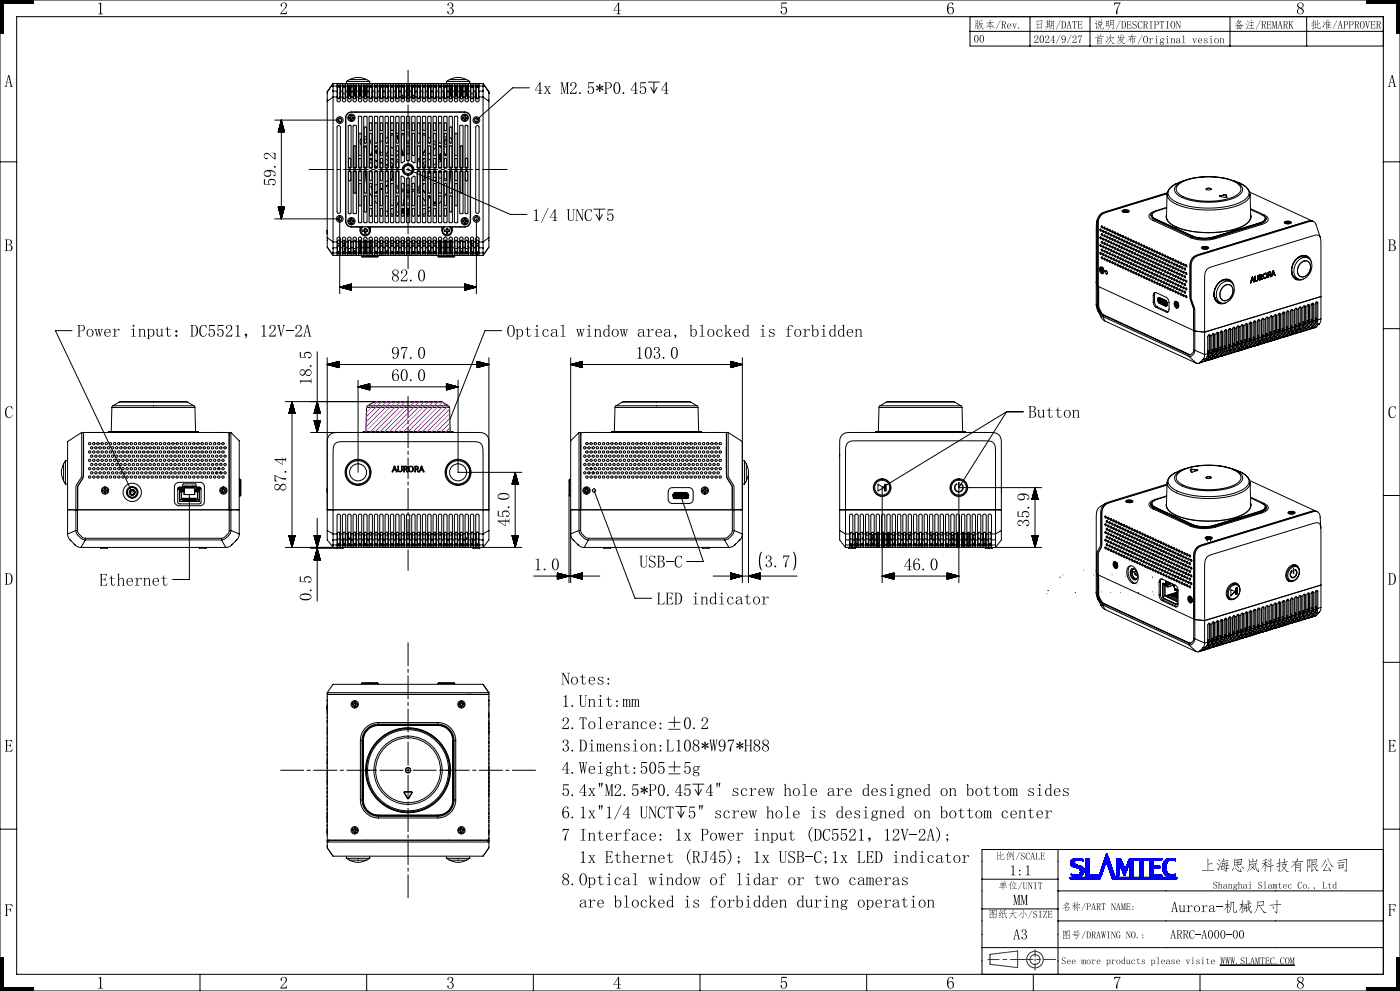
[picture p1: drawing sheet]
<svg xmlns="http://www.w3.org/2000/svg" width="420mm" height="297mm" viewBox="0 0 420 297" stroke-linecap="round" stroke-linejoin="round" font-family="sans-serif">
<defs><g id="words">
<g font-size="5.7">
<text x="168.4" y="251.9">7 Interface: 1x Power input (DC5521,12V-2A);</text>
<text x="171.6" y="258.6">1x Ethernet (RJ45); 1x USB-C;1x LED indicator</text>
</g>
<text font-size="5.6" x="211.5" y="238.5">4&quot; screw hole are designed on bottom sides</text>
<g font-size="5.2">
<text x="168.4" y="218.5">2.Tolerance:±0.2</text>
<text x="168.4" y="231.9">4.Weight:505±5g</text>
<text x="168.4" y="238.5">5.4x&quot;M2.5*P0.45</text>
</g>
<g font-size="5.1">
<text x="152" y="100.9">Optical window area, blocked is forbidden</text>
<text x="29.8" y="175.5">Ethernet</text>
<text x="197" y="181.1">LED indicator</text>
<text x="168.4" y="245.2">6.1x&quot;1/4 UNCT↧5&quot; screw hole is designed on bottom center</text>
<text x="168.4" y="265.3">8.Optical window of lidar or two cameras</text>
<text x="171.8" y="272">are blocked is forbidden during operation</text>
<text x="351.3" y="273.3">Aurora-</text>
</g>
<g font-size="5">
<text x="160.3" y="28.1">4x M2.5*P0.45↧4</text>
<text x="82.7" y="55.8" transform="rotate(-90 82.7 55.8)">59.2</text>
<text x="117.4" y="84.3">82.0</text>
<text x="23.1" y="100.9">Power input:DC5521,12V-2A</text>
<text x="117.4" y="107.5">97.0</text>
<text x="190.6" y="107.5">103.0</text>
<text x="93.4" y="115.5" transform="rotate(-90 93.4 115.5)">18.5</text>
<text x="117.4" y="114.2">60.0</text>
<text x="308.5" y="125.2">Button</text>
<text x="85.8" y="147.3" transform="rotate(-90 85.8 147.3)">87.4</text>
<text x="152.8" y="157.9" transform="rotate(-90 152.8 157.9)">45.0</text>
<text x="308.8" y="158" transform="rotate(-90 308.8 158)">35.9</text>
<text x="160.1" y="170.9">1.0</text>
<text x="229.4" y="170">3.7</text>
<text x="271.1" y="170.9">46.0</text>
<text x="93.4" y="180.2" transform="rotate(-90 93.4 180.2)">0.5</text>
<text x="168.4" y="205.1">Notes:</text>
<text x="168.4" y="211.8">1.Unit:mm</text>
</g>
<text font-size="4.9" x="168.4" y="225.2">3.Dimension:L108*W97*H88</text>
<text font-size="4.8" x="159.6" y="66.2">1/4 UNC↧5</text>
<g font-size="4.7">
<text x="28.9" y="4.3">1</text>
<text x="83.9" y="4.3">2</text>
<text x="133.9" y="4.3">3</text>
<text x="183.9" y="4.3">4</text>
<text x="233.9" y="4.3">5</text>
<text x="283.9" y="4.3">6</text>
<text x="333.9" y="4.3">7</text>
<text x="388.9" y="4.3">8</text>
<text x="28.9" y="296.3">1</text>
<text x="83.9" y="296.3">2</text>
<text x="133.9" y="296.3">3</text>
<text x="183.9" y="296.3">4</text>
<text x="233.9" y="296.3">5</text>
<text x="283.9" y="296.3">6</text>
<text x="333.9" y="296.3">7</text>
<text x="388.9" y="296.3">8</text>
</g>
<text font-size="4.6" x="207.6" y="238.5">↧</text>
<g font-size="4.3">
<text x="302.8" y="262.3">1:1</text>
<text x="1.4" y="274.5">F</text>
<text x="416.4" y="274.5">F</text>
</g>
<text font-size="4.2" x="191.8" y="170">USB-C</text>
<g font-size="3.9">
<text x="1.4" y="26">A</text>
<text x="416.4" y="26">A</text>
<text x="1.4" y="75.3">B</text>
<text x="416.4" y="75.3">B</text>
<text x="1.4" y="225.3">E</text>
<text x="416.4" y="225.3">E</text>
</g>
<g font-size="3.7">
<text x="295" y="8.5">/Rev.</text>
<text x="312.5" y="8.5">/DATE</text>
<text x="333.6" y="12.9">/Original vesion</text>
<text x="303.9" y="281.5">A3</text>
</g>
<g font-size="3.6">
<text x="1.4" y="125.3">C</text>
<text x="416.4" y="125.3">C</text>
<text x="1.4" y="175.3">D</text>
<text x="416.4" y="175.3">D</text>
</g>
<text font-size="3.5" x="372.1" y="8.6">/REMARK</text>
<g font-size="3.4">
<text x="330" y="8.5">/DESCRIPTION</text>
<text x="300.7" y="257.6">/SCALE</text>
<text x="301.8" y="266.5">/UNIT</text>
<text x="302.4" y="275">/SIZE</text>
</g>
<g font-size="3.3">
<text x="395" y="8.5">/APPROVER</text>
<text x="310.1" y="12.8">2024/9/27</text>
<text x="320.2" y="272.7">/PART NAME:</text>
</g>
<g font-size="3.2">
<text x="320.2" y="281.2">/DRAWING NO.:</text>
<text x="351.1" y="281.3">ARRC-A000-00</text>
</g>
<g font-size="2.9">
<text x="292.1" y="12.7">00</text>
<text x="363.9" y="266.3">Shanghai Slamtec Co., Ltd</text>
<text x="318.4" y="288.9">See more products please visite</text>
</g>
<text font-size="2.2" x="366.1" y="288.9">WWW.SLAMTEC.COM</text>
</g></defs>
<g fill="none" stroke="#391155" stroke-width=".3">
<path d="M314.1 177.9h.1M314.4 177h.1M318 173h.1M318.9 172.3h.1M322.6 177.6h.1M325.1 170.8h.1M328.1 172.3h.1M328.7 177.6h.1M330.5 177.4h.1M333.1 177.6h.1M333.6 172.3h.1M336.1 177.6h.1"/>
<path d="M337.6 172.7h.1M338.1 172.3h.1M341.2 175h.1M341.6 172.7h.1M341.6 177.6h.1M345.7 177.4h.1M345.8 173h.1M346.2 178.3h-.1M297 286l8.3-1v5l-8.3-1zM299.8 287.6h-3.4M302 287.6h-1.1M309.9 287.6h-6.8"/>
<path d="M310.5 284.6v2.1M310.5 287.3v.7M310.5 288.7v2.1M312.2 287.5l-1.2 .1M316.7 287.5h-3.4"/>
<circle cx="310.5" cy="287.6" r="2.49"/>
<circle cx="310.5" cy="287.6" r="1.49"/>
</g>
<g fill="#000">
<path d="M292.7 6.1l.2 .1v.7h.3v-1l.2 .1-.1 .9 .4 .1h-.8l-.1 .5h.6l-.1 1.1 .4-1.1v-1.4l.2 .3 .8-.5 .1 .2-.9 .3v.6l.9-.1a1.23 1.23 0 0 0 .1 1.7l.3 .1h-.5l-.3-.7-1 .8a.91 .91 0 0 0 .7-.6 .91 .91 0 0 0-.2-.9l-.7 1.5v-1.2h-.4l-.5 1.2a3.5 3.5 0 0 0 .4-2.5zM293.9 7l.4 .8 .3-.8z" fill-rule="evenodd"/>
<path d="M311 6l.2 .3 1.4-.3 .1 .2-.3 2.5v-.3l-1.2 .1-.1 .2-.1-.2zM311.2 6.4v.8h1.1l-1.1 .2v.9l1.2 .1 .1-2.1z" fill-rule="evenodd"/>
<path d="M329.5 6.6l.6 .1 .4-.8 .1 .2-.4 .6h.6l-.1 .7-.5 .1 .2 .1-.1 .9h.6l.1-.5 .1 .7h-.8l-.2-1.2h-.3l.2 .1-.4 .7-.6 .6 .8-1.1v-.3l-.2 .1-.1-.2zM329.6 6.9v.5l.9-.1v-.5zM328.3 7.1l.7-.2 .2 .1-.2 1.3 .5-.4-.6 .7v-1.5zM328.7 6.1l.4 .3-.1 .2zM329.5 6l.4 .4-.1 .2z" fill-rule="evenodd"/>
<path d="M328.4 11.1l1.5-.1 .4-.7 .1 .2-.4 .5 1.1 .1-1.4 .1-.1 .4 .9-.1-.2 1.7v-.2h-1l-.1 .3-.1-.2v-1.6l.4 .1 .1-.4zM329.3 11.7v.3l.9 .1h-.9v.3l.9 .1h-.9v.4h1v-1.3zM329.1 10.4l.4 .4-.1 .2z" fill-rule="evenodd"/>
<path d="M333.1 11.5l.7 1.4 .6 .2-.5 .1-.7-1.2-.3 .7-.8 .6 .8-.9zM333.1 10.3l.3 .2-.4 .8 1-.3 .2 .2-.5 .6 .2-.5-.9 .1-.5 .6zM332.5 11.3l-.5 1.5-.4-.5 .4 .2zM331.9 10.7l.5 .4-.1 .3z" fill-rule="evenodd"/>
<path d="M371.5 5.9l.2 .2-.3 .3 .9-.2 .1 .1-.6 .7 1.3 .6h-.7l-.1 1.2-.1-.2-1 .1v.1l-.2-1.2-.7 .2 1.3-.8-.4-.2 .5 .2 .4-.6a1.11 1.11 0 0 0-1.4 .7zM371.8 7.6v.4l.4 .1h-.4v.4l.4 .1 .1-1zM371.2 7.5h1.1l-.6-.4zM371.2 8.1v.4h.5v-.4zM371.2 7.7v.3h.5v-.3z" fill-rule="evenodd"/>
<path d="M393.9 5.9l.2 .2v.7l.4 .1h-.4v.5l.3-.2-.3 .3-.1 1.4-.5-.5 .4 .2 .1-1.1-.5 .3h-.2l.7-.4v-.5h-.6l.6-.1zM395.1 5.9l.3 .2-.1 1.3 .5-.7 .2 .2-.7 .6 .1 1h.5l.2-.6 .1 .7h-.9zM394.4 6.2l.3 .1-.1 .9h.5l-.5 .1v1l.5-.2-.6 .5z" fill-rule="evenodd"/>
<path d="M228.2 165.6l.6-.2a5.5 5.5 0 0 0 0 5.5 1.68 1.68 0 0 1-1.1-1.9l.1-2.1z" fill-rule="evenodd"/>
<path d="M237.8 165.4a1.67 1.67 0 0 1 1 1.9l.1 .4a4.3 4.3 0 0 1-.8 3.2h-.3a5.5 5.5 0 0 0 0-5.5z" fill-rule="evenodd"/>
<path d="M300.1 255.1l.2 .2v1.3l.7-.8 .1 .3-.8 .6v.8l.9 .1 .1-.7 .1 .7-1.2-.1zM299.2 255.3l.2 .2v.9h.7h-.7v1.1l.6-.4-.7 .6z" fill-rule="evenodd"/>
<path d="M362.2 257.3l.4 .3-.1 1.3 1.1-.2 .2 .2-1.3 .2v1.7l1.6-.1 .3 .2-3.6 .2-.3-.2 1.8-.1z" fill-rule="evenodd"/>
<path d="M370.3 257.4l.2 .3 1.8-.2 .1-.2 .2 .2-.2 1.6 .1 .1-2 .1v.2l-.2-.2zM370.5 257.9v1.3l.8-.1v-.6l-.5 .1-.2-.2h.7v-.6zM371.5 257.8v.6l.5-.2 .2 .2-.7 .1v.6h.7l.1-1.4zM370.5 259.8a1.97 1.97 0 0 0 1.7 1.3l-.1-.9 .4 1.1a1.9 1.9 0 0 1-2-1.5zM370.2 259.8l-.2 .8-.3 .4-.1-.3zM372.3 259.6l.8 .6v.3zM371.1 259.5l.6 .4-.1 .4z" fill-rule="evenodd"/>
<path d="M385.1 257.3l.3 .2-.1 .8 .9-.2 .2 .2-1.1 .2v.6l.5-.3 .2 .2-.6 1.2 .7 .8 .6 .2-.7 .1-.7-1-1.3 1 .5-.4a.72 .72 0 0 0 .5-1l-.5-.4h.3l.4 .6 .5-.9-1 .1-.3-.1 .8-.1v-.6l-.5 .1-.3-.2 .8-.1zM383.7 257.3l.4 .3-.2 1 .5 .1h-.5v.6l.5-.2-.5 .4-.2 1.8-.5-.7 .5 .3 .1-1.4-.7 .5-.2-.2 .9-.4v-.6l-.6 .1-.2-.2 .8-.1z" fill-rule="evenodd"/>
<path d="M387.6 258.2h.8a.99 .99 0 0 0 .8-1l.3 .3-.4 .7 1.7-.2 .2 .2-2 .1-.4 .5 1.5-.1 .2 .1-.2 2.6-.6-.6 .5 .2v-2l-1.2 .1v.4l.9-.2 .2 .2-1.1 .1v.4l1-.1 .2 .2-1.2 .1-.1 1.1-.1-2.4-1.3 1 1.5-1.5h-1z" fill-rule="evenodd"/>
<path d="M401.6 259l.2 .2 1.2-.2 .2 .2-.2 .7 .1 .2-1.3 .2v.2zM401.5 257.8l2.4-.4 .3 .2-.4 3.8-.6-.7 .6 .3 .1-3.3-2.2 .2zM401.8 259.4v.7l1-.1 .1-.7zM401.1 258.6l2.2-.3 .2 .2-2.1 .3z" fill-rule="evenodd"/>
<path d="M296.9 272.6l.2 .3 2-.1-.3 2.5-.1-.3-1.6 .1v.2zM297.1 273v2h1.6l.1-.8h-.4a.75 .75 0 0 0-1.3 .1l.8-.6-.3-.2-.4 .3 .6-.9zM297.8 272.9l-.1 .4h.7a.45 .45 0 0 0-.2 .6 .45 .45 0 0 0 .6 .2l.1-1.2zM297.6 274.4l.5 .2v.3zM297.7 273.4l.2 .3 .2-.4zM297.7 274l.4 .4z" fill-rule="evenodd"/>
<path d="M300.2 264.6l.9 .1 .2-.7 .1 .2-.3 .5 .7-.1-.1 .9h-.7v.4h1.2h-1.2l-.1 .9-.1-.8-1 .1-.1-.2h1.1l.1-.4-.6 .2-.1-.2zM301 264.8v.3h.5l-.5 .1v.2h.5l.1-.7zM300.3 264.8v.7l.6-.1v-.2l-.5-.1h.5v-.3zM300.4 264.2l.4 .3-.1 .2z" fill-rule="evenodd"/>
<path d="M300.7 272.8l.1 .2 .9-.4 .1 .1-.4 .2 .1 .6v.1l.6 .1-.6 .1 .5 1.2 .1-.5v.8l-.5-.6-.2-.9h-.6v1.2l.5-.3-.5 .6-.2-.2zM300.1 272.6l.2 .2-.5 .9 .5-.1 .1-.4 .2 .2-.7 1 .7-.2-.8 .3-.1-.1 .5-.7-.4 .2-.1-.2zM300.8 273.1v.6h.6l-.1-.8zM299.6 275l1-.4-.8 .5z" fill-rule="evenodd"/>
<path d="M304 268.2h.5l.5 2.4 .5-2.4h.6l-.2 .3v2.5l.2 .2h-.7l.2-.2v-2.3l-.6 2.5-.7-2.5v2.3l.2 .2h-.5l.2-.2v-2.5z" fill-rule="evenodd"/>
<path d="M306.2 268.2h.5l.5 2.4 .6-2.4h.5l-.2 .3v2.5l.2 .2h-.7l.2-.2v-2.3l-.6 2.5-.7-2.5v2.3l.2 .2h-.5l.2-.2v-2.5z" fill-rule="evenodd"/>
<path d="M319.9 270.3l.2 .2-.4 .4 .9-.2 .2 .2-1.2 1 1.2-.1v1h-1.1v.2l-.1-1-1 .4 .9-.5 1-1h-.8l-.2 .3 .3 .2-.1 .2-.3-.4-.4 .4zM319.7 272.1v.6h.9l.1-.6z" fill-rule="evenodd"/>
<path d="M318.9 278.8l.2 .2h1.9l-.2 2.4-.1-.2-1.6 .1-.1 .2zM319 279.2l.1 2h1.6l.1-.9-.5 .1a.75 .75 0 0 0-1.2 .1l.7-.6-.2-.2-.4 .3 .6-.9zM319.8 279.1l-.1 .4h.7a.45 .45 0 0 0-.2 .6 .45 .45 0 0 0 .6 .2v-1.3zM319.6 280.6l.5 .2v.3zM319.7 279.5l.2 .4 .2-.4zM319.7 280.2l.4 .4z" fill-rule="evenodd"/>
<path d="M366.7 258.5l.1 .2 1.3-.3 .3 .2-.2 .8 .6 .1-.6 .1-.1 .7 .4-.1 .2 .2h-.6l-.3 .9-.6-.5 .6 .2 .1-.5-1.5 .2-.2-.3 .3-.7-.5-.1 .5-.1zM366.7 259.7l-.2 .7 1.4-.1 .1-.7zM366.8 258.8l-.1 .7 1.3-.1 .1-.7-.9 .1 .4 .3-.1 .3-.4-.6zM366.1 258.6l-.5 2.4-.6-.7 .5 .2zM367.1 257.3l.2 .2-.4 .5 1.5-.2 .2 .2-1.7 .1-.6 .7zM365 258.7l.6 .3v.3zM365.4 257.6l.6 .3-.1 .3zM367.1 259.7l.4 .3-.1 .3z" fill-rule="evenodd"/>
<path d="M374.7 258.7l.2 .3 1.8-.2 .1-.2 .2 .2a1.83 1.83 0 0 0 .5 2.3l.1-.8 .1 1.1a1.97 1.97 0 0 1-1-2.4l-1.8 .1a2.31 2.31 0 0 1-1 2.2 2.96 2.96 0 0 0 .8-2.6zM374.6 257.5l.3 .2v.6l.9-.1-.1-1 .3 .2-.1 .8 .9-.1 .2-.7 .2 .3-.3 .8-.1-.2-2 .3zM375.2 259.5l.6 .4 .3-.8 .2 .3-.4 .6 .6 .4-.1 .3-.6-.6-.9 .9 .8-1z" fill-rule="evenodd"/>
<path d="M377.2 269.9l.2 .4 1.6-.3 .2 .1-.2 1.1 .2 .1-1.3 .1a3.1 3.1 0 0 0 2.2 2l-1 .2-1.4-2.2-.3 .1a3.5 3.5 0 0 1-1.2 2.3l.9-1.7zM377.4 270.4v.9l1.5-.1v-.9z" fill-rule="evenodd"/>
<path d="M378.7 257.9l1.3-.5 .2 .2-.5 .1-.1 .8 .5-.1 .2 .2-.7 .1v.2l.6 .4-.1 .3-.5-.6v2.3l-.2-.3 .1-2-1.1 1.3 1-1.6-.6 .1-.2-.2 .9-.1v-.7zM381.1 257.3l.4 .2-.2 2 .7-.2 .2 .2-.9 .1v1.7l-.2-.3 .1-1.3-1 .2-.3-.2 1.3-.2zM380.4 257.7l.5 .3-.1 .3zM380.4 258.7l.5 .3-.1 .3z" fill-rule="evenodd"/>
<path d="M380.8 271.2l2.2-.2-.1-1.3 .4 .2-.1 1.1 1-.1 .2 .2-1.2 .1-.2 2.6-.7-.7 .6 .3 .1-2.2-2 .2zM381.6 271.6l.6 .6-.1 .3z" fill-rule="evenodd"/>
<path d="M393.4 257.4l.3 .3 1.2-.3 .2 .2-.1 1.5h-1l.5 .8 .6-.7 .1 .4-.7 .4 .6 .8 .6 .2-.7 .1-1.1-1.9h-.2l-.1 1.7 .7-.4-.8 .8-.1-.2zM392.1 257.4l.2 .3 .7-.2 .2 .1-.4 1 .3 .9-.3 .6-.4-.6 .4 .2 .1-.2-.3-.9 .3-.8-.6 .1-.1 3.4-.1-.3zM393.7 257.8v.5l.7-.1 .2 .2-.9 .1v.5l1-.1 .1-1.2z" fill-rule="evenodd"/>
<path d="M397.9 258.9l.3 .3-1 1.6 1.6-.1-.4-.8 .9 1-.1 .4-.3-.5-1.8 .3-.2-.3 .7-.9zM398.2 257.3h.3l.6 1.5a.94 .94 0 0 0 1 .8l-.7 .1zM397.5 257.7l.3 .3-1.4 1.9z" fill-rule="evenodd"/>
</g>
<g fill="none" stroke="#000" stroke-width=".3">
<path d="M0 9.4h1M0 .7h10M0 .6h10M0 .5h10M0 .4h10M0 .3h10M0 .2h10M0 .1h10M0 0h420v297h-420zM0 5h1M0 .9h10M0 9.9h1"/>
<path d="M0 9.8h1M0 9.7h1M0 9.6h1M0 9.5h1M0 9.3h1M0 9.2h1M0 9.1h1M0 9h1M0 8.9h1M0 8.8h1M0 8.7h1M0 8.6h1"/>
<path d="M0 8.5h1M0 8.4h1M0 8.3h1M0 8.2h1M0 8.1h1M0 8h1M0 7.9h1M0 7.8h1M0 7.7h1M0 7.6h1M0 7.5h1M0 7.4h1"/>
<path d="M0 7.3h1M0 7.2h1M0 7.1h1M0 7h1M0 6.9h1M0 6.8h1M0 6.7h1M0 6.6h1M0 6.5h1M0 6.4h1M0 6.3h1M0 6.2h1"/>
<path d="M0 6.1h1M0 6h1M0 5.9h1M0 5.8h1M0 5.7h1M0 5.6h1M0 5.5h1M0 5.4h1M0 5.3h1M0 5.2h1M0 5.1h1M0 4.9h1"/>
<path d="M0 4.8h1M0 4.7h1M0 4.6h1M0 4.5h1M0 4.4h1M0 4.3h1M0 4.2h1M0 4.1h1M0 4h1M0 3.9h1M0 3.8h1M0 3.7h1"/>
<path d="M0 3.6h1M0 3.5h1M0 3.4h1M0 3.3h1M0 3.2h1M0 3.1h1M0 3h1M0 2.9h1M0 2.8h1M0 2.7h1M0 2.6h1M0 2.5h1"/>
<path d="M0 2.4h1M0 2.3h1M0 2.2h1M0 2.1h1M0 2h1M0 1.9h1M0 1.8h1M0 1.7h1M0 1.6h1M0 1.5h1M0 1.4h1M0 1.3h1"/>
<path d="M0 1.2h1M0 1.1h1M0 1h1M0 .8h10M1 1v9h-1M5 5h410v287h-410zM291 9.4h124M291 5v8.8h124M309 5v8.8M327 5v8.8M369 5v8.8M392 5v8.8"/>
<path d="M410 .7h10M410 .6h10M410 .5h10M410 .4h10M410 .3h10M410 .2h10M410 .1h10M410 0v1l10-.1M410 .9h10M410 .8h10M419 9.4h1M419 5h1"/>
<path d="M419 1v9h1M419 9.9h1M419 9.8h1M419 9.7h1M419 9.6h1M419 9.5h1M419 9.3h1M419 9.2h1M419 9.1h1M419 9h1M419 8.9h1M419 8.8h1"/>
<path d="M419 8.7h1M419 8.6h1M419 8.5h1M419 8.4h1M419 8.3h1M419 8.2h1M419 8.1h1M419 8h1M419 7.9h1M419 7.8h1M419 7.7h1M419 7.6h1"/>
<path d="M419 7.5h1M419 7.4h1M419 7.3h1M419 7.2h1M419 7.1h1M419 7h1M419 6.9h1M419 6.8h1M419 6.7h1M419 6.6h1M419 6.5h1M419 6.4h1"/>
<path d="M419 6.3h1M419 6.2h1M419 6.1h1M419 6h1M419 5.9h1M419 5.8h1M419 5.7h1M419 5.6h1M419 5.5h1M419 5.4h1M419 5.3h1M419 5.2h1"/>
<path d="M419 5.1h1M419 4.9h1M419 4.8h1M419 4.7h1M419 4.6h1M419 4.5h1M419 4.4h1M419 4.3h1M419 4.2h1M419 4.1h1M419 4h1M419 3.9h1"/>
<path d="M419 3.8h1M419 3.7h1M419 3.6h1M419 3.5h1M419 3.4h1M419 3.3h1M419 3.2h1M419 3.1h1M419 3h1M419 2.9h1M419 2.8h1M419 2.7h1"/>
<path d="M419 2.6h1M419 2.5h1M419 2.4h1M419 2.3h1M419 2.2h1M419 2.1h1M419 2h1M419 1.9h1M419 1.8h1M419 1.7h1M419 1.6h1M419 1.5h1"/>
<path d="M419 1.4h1M419 1.3h1M419 1.2h1M419 1.1h1M419 1h1M82.4 36h19.5M83.5 39.5h1.8M83.5 39.4v.1M83.5 39.2v.3M83.6 38.8v.7M83.7 38.6v.9M83.8 38.3v1.2"/>
<path d="M83.8 38.1v1.4M83.9 37.7v1.8M84 37.5v2M84.1 37.1v2.4M84.1 36.9v2.6M84.3 36.6v2.9M84.3 36.4v3.1M84.4 36v29.6M84.4 36l-.9 3.5M84.4 36l.9 3.5M84.5 36.2v3.3M84.5 36.4v3.1"/>
<path d="M84.6 36.8v2.7M84.7 36.9v2.6M84.8 37.3v2.2M84.8 37.5v2M84.9 37.9v1.6M85 38.1v1.4M85 38.3v1.2M85.1 38.6v.9M85.2 38.8v.7M85.3 39.2v.3M85.3 39.4v.1M98.2 29.8h.1"/>
<path d="M98.2 28h.1M98.2 27.5h.1M98.2 27.5v2.9M98.2 30.4v40.8M99.9 27.3h1.2M99.9 25l-1.7 2.5M99.9 25.8v1.5M99.9 27.3v1.8M99.9 29.1l-1.7 1.3M99.9 25v.8M99.9 25h1.2M99.9 25.8h1.2"/>
<path d="M99.9 29.1h1.4M99.9 29.1v43.4M101.1 27.3v2.7a.5 .5 0 0 0 .5 .5 .5 .5 0 0 0 .5-.5v-2.7M101.1 25h1M101.1 25v.8M101.1 25.5h.2M101.1 26.1h.2M101.1 25.8v1.5M101.1 27.7h.2M101.3 29.1l.2 .5 .4-.1 .1-.4M101.3 26h.2M101.3 25.5h.2"/>
<path d="M101.3 25.5v.6M101.3 27.7v1.4M101.3 26.1v1.6M101.3 29.4h.7M101.3 29.5h.6M101.4 37.7a.5 .5 0 0 1 .7 .4v25.4a.5 .5 0 0 1-.5 .5 .5 .5 0 0 1-.5-.5v-25.4zM101.5 25.5v.5M101.5 26h.2M101.5 25.5h.2M101.7 26h.3M101.7 25.5h.3M101.7 25.5v.5"/>
<path d="M102 25.5v.6M102 27.7v1.4M102 25.5h.1M102 26.1h.1M102 26.1v1.6M102 29.1h.9M102 27.7h.1M102.1 25v.8M102.1 25h.6M102.1 25.8h.6M102.1 25.8v1.5M102.1 27.3h.6"/>
<path d="M102.7 27.3v2.7a.5 .5 0 0 0 .5 .5 .5 .5 0 0 0 .5-.5v-2.7M102.7 25h1M102.7 25v.8M102.7 25.5h.2M102.7 26.1h.2M102.7 25.8v1.5M102.7 27.7h.2M102.9 29.1l.2 .5 .4-.1 .1-.4M102.9 26h.2M102.9 25.5h.2M102.9 25.5v.6M102.9 27.7v1.4"/>
<path d="M102.9 26.1v1.6M102.9 29l.1 .6M103.1 25.5v.5M103.1 26h.2M103.1 25.5h.2M103.3 26h.3M103.3 25.5h.3M103.3 25.5v.5M103.6 25.5v.6M103.6 27.7v1.4M103.6 25.5h.1M103.6 26.1h.1"/>
<path d="M103.6 26.1v1.6M103.6 29.1h.9M103.6 27.7h.1M103.6 28.2h-.7M103.7 25v.8M103.7 25h.6M103.7 25.8h.6M103.7 25.8v1.5M103.7 27.3h.6M103.8 36.7l-.1 .3M103.9 24.4h7M103.9 24.4a4.2 4.2 0 0 1 3.2-.6h2a2.03 2.03 0 0 1 1.8 .6"/>
<path d="M103.9 24.4v.6M104.3 34.1l1.1-.5h34l1.2 .5 .5 1.2v31l-.5 1.2-1.2 .4h-34l-1.1-.4-.5-1.2v-31zM104.3 27.3v2.7a.5 .5 0 0 0 .5 .5 .5 .5 0 0 0 .5-.5v-2.7M104.3 25h1M104.3 25v.8M104.3 25.5h.2M104.3 26.1h.2M104.3 25.8v1.5M104.3 27.7h.2M104.4 27.7l.1 .1M104.4 28.1h.8l-.8 .1M104.4 26.6h.8l-.7 .2"/>
<path d="M104.4 27.4h.8h-.8M104.5 29.1l.2 .5 .4-.1 .1-.4M104.5 26h.2M104.5 25.5h.2M104.5 25.5v.6M104.5 27.7v1.4M104.5 26.1v1.6M104.5 28.5h.1M104.5 28.2v.1M104.5 28h.1M104.5 27.5h.1M104.5 27.2v.1"/>
<path d="M104.5 27h.1M104.5 26.5h.1M104.5 28.6h.7zM104.5 37.6l.6-.1 .2 .3v12.3l-.2 .3-.6-.3zM104.5 28.5l.1 .3h.6M104.5 26v.1M104.5 26.3h.1M104.5 26.5v.1M104.5 26.8h.1M104.5 27v.1M104.5 27.3h.1M104.5 27.5v.1"/>
<path d="M104.5 27.8h.1M104.5 28v.1M104.5 28.3h.1M104.5 26.3h.6l-.6 .1M104.5 27.1l.6-.1-.6 .1M104.5 27.8h.6l-.7 .1h.8M104.5 26.3v.1M104.5 28.3v.1M104.5 27.6h.1M104.5 27.1h.1M104.5 26.8l.7 .1M104.5 27.8v.1"/>
<path d="M104.5 28.1h.1M104.5 26.6h.1M104.5 26.1h.7M104.5 27.3v.1M104.7 25.5v.5M104.7 26h.2M104.7 25.5h.2M104.9 26l-.4 .1M104.9 26h.3M104.9 25.5h.3M104.9 25.5v.5M105 23.8l1.3-.5 1.5-.1 2.1 .6"/>
<path d="M105.1 26.2l-.6 .1M105.1 27.5h-.6M105.1 28.3h-.6M105.1 27.5l-.6 .1M105.1 28.2l-.6 .1M105.1 26.7l-.6 .1M105.1 27h-.6M105.1 26.8h-.6M105.1 28h-.6M105.1 28.5h-.6M105.1 28l-.6 .1M105.2 27.2l-.7 .1"/>
<path d="M105.2 27.7l-.7 .1M105.2 26.2l-.7 .1M105.2 26.5l-.7 .1M105.2 27.3h-.7M105.2 27.2h-.8M105.2 27.6h-.8M105.2 28.4h-.8M105.2 27.6l-.7 .1M105.2 26.5h-.7M105.2 26.4h-.8M105.2 26.9h-.8M105.2 25.5v.6"/>
<path d="M105.2 27.7v1.4M105.2 25.5h.1M105.2 26.1h.1M105.2 26.1v1.6M105.2 29.1h.9M105.2 27.7h.1M105.2 34.6h.4v.5h.5v.3l-.5 .1v.5h-.4v-.5l-.5-.1v-.3h.5zM105.3 25v.8M105.3 25h.6M105.3 25.8h.6M105.3 25.8v1.5M105.3 27.3h.6"/>
<path d="M105.9 27.3v2.7a.5 .5 0 0 0 .5 .5 .5 .5 0 0 0 .5-.5v-2.7M105.9 25h1M105.9 25v.8M105.9 25.5h.2M105.9 26.1h.2M105.9 25.8v1.5M105.9 27.7h.2M106 37.6l.7-.1 .2 .3v12.3l-.2 .3h-.5l-.3-.3zM106 28h.8h-.7M106 27.2l.8 .1h-.7M106.1 26.5l.7-.1-.7 .1M106.1 26.8h.7z"/>
<path d="M106.1 28.4h.7zM106.1 26.1h.7zM106.1 28.8h.7M106.1 29.1l.2 .5 .4-.1 .1-.4M106.1 26h.2M106.1 25.5h.2M106.1 25.5v.6M106.1 27.7v1.4M106.1 26.1v1.6M106.3 25.5v.5M106.3 26h.2M106.3 25.5h.2"/>
<path d="M106.5 26h.3M106.5 25.5h.3M106.5 25.5v.5M106.8 26.7h-.8M106.8 26.3h-.7M106.8 26.9l-.7 .1M106.8 26.2h-.7M106.8 27.4l-.7 .1M106.8 26.8h-.8M106.8 27h-.7M106.8 28.3h-.7M106.8 28.6h-.7h.7"/>
<path d="M106.8 27.5h-.7M106.8 28.2h-.7M106.8 27.1h-.7M106.8 26.4h-.7M106.8 27.7h-.7M106.8 27.8h-.7M106.8 28.4l-.7 .1M106.8 26.6h-.7h.7M106.8 28.5h-.7M106.8 25.5v.6M106.8 27.7v1.4M106.8 25.5h.1"/>
<path d="M106.8 26.1h.1M106.8 26.1v1.6M106.8 29.1h.9M106.8 27.7h.1M106.8 27.3h-.7l.7 .1M106.8 28.1h-.7h.7M106.8 27.9h-.7M106.8 27.6h-.7M106.9 25v.8M106.9 25h.6M106.9 25.8h.6M106.9 25.8v1.5"/>
<path d="M106.9 27.3h.6M107.2 33.5l-.3 .1M107.5 27.3v2.7a.5 .5 0 0 0 .5 .5 .5 .5 0 0 0 .5-.5v-2.7M107.5 25h1M107.5 25v.8M107.5 25.5h.2M107.5 26.1h.2M107.5 25.8v1.5M107.5 27.7h.2M107.6 34.9l.7-.1 .2 .3v15l-.2 .3h-.5l-.3-.3zM107.7 26.3l.7 .1M107.7 27.1l.7 .1"/>
<path d="M107.7 29.1l.2 .5 .4-.1 .1-.4M107.7 26h.2M107.7 25.5h.2M107.7 25.5v.6M107.7 27.7v1.4M107.7 28.6h.7zM107.7 26.1v1.6M107.7 28.8h.7M107.7 26.7l.7 .2M107.7 27.8l.7 .1M107.7 28.2l.7 .2M107.7 27.5l.7 .1"/>
<path d="M107.9 26h.2M107.9 25.5h.2M107.9 25.5v.5M108.1 26h.3l-.7 .1M108.1 25.5h.3M108.1 25.5v.5M108.3 26.1h-.7M108.4 26.6h-.7M108.4 25.5v.6M108.4 27.7v1.4M108.4 25.5h.1M108.4 26.1h.1"/>
<path d="M108.4 26.1v1.6M108.4 29.1h.9M108.4 27.7h.1M108.4 26.7h-.7M108.4 28.1h-.7M108.4 27.3h-.7M108.4 26.2h-.7M108.4 27.4h-.7M108.4 28h-.7M108.4 27.2h-.7M108.4 28.5h-.7M108.4 27h-.7"/>
<path d="M108.4 26.5h-.7M108.4 26.9h-.7M108.4 28.2h-.7M108.4 27.7h-.7M108.4 28.4h-.7M108.5 25v.8M108.5 25h.6M108.5 25.8h.6M108.5 25.8v1.5M108.5 27.3h.6M109.1 27.3v2.7a.5 .5 0 0 0 .5 .5 .5 .5 0 0 0 .5-.5v-2.7M109.1 25h1"/>
<path d="M109.1 25v.8M109.1 25.5h.2M109.1 26.1h.2M109.1 25.8v1.5M109.1 27.7h.2M109.2 34.9l.7-.1 .2 .3v15l-.2 .3h-.5l-.3-.3zM109.3 27.7h.7h-.7M109.3 29.1l.2 .5 .4-.1 .1-.4M109.3 25.5h.2M109.3 25.5v.6M109.3 27.7v1.4M109.3 26.1v1.6"/>
<path d="M109.3 28.8h.7M109.3 28l.7 .1M109.3 26.5l.7 .1M109.3 27.3l.7 .1M109.3 26.2l.7-.1-.7 .1M109.3 26.9l.7 .1h-.7M109.3 38.1l.4-.1 .3 .3v4.3l-.3 .3-.4-.3zM109.5 26h-.2h.1M109.5 26h.2M109.5 25.5h.2M109.5 25.5v.5M109.7 26h.3"/>
<path d="M109.7 25.5h.3M109.7 25.5v.5M110 26.1h-.7M110 25.5v.6M110 27.7v1.4M110 25.5h.1M110 26.1h.1M110 26.1v1.6M110 29.1h.9M110 27.7h.1M110 29l-.2 .6M110 27.2h-.7"/>
<path d="M110 26.8h-.7M110 28.5h-.7M110 27h-.7l.7 .1M110 28.3h-.7M110 26.3h-.7h.7M110 27.1l-.7 .1M110 26.4h-.7M110 27.6h-.7M110 28.5l-.7 .1h.7M110 27.8h-.7h.7M110 27.5h-.7M110 26.5h-.7"/>
<path d="M110 28h-.7M110 28.4h-.7M110 27.9h-.7M110 26.7h-.7M110 28.2h-.7M110.1 25v.8M110.1 25h.6M110.1 25.8h.6M110.1 25.8v1.5M110.1 27.3h.6M110.7 27.3v2.7a.5 .5 0 0 0 .5 .5 .5 .5 0 0 0 .5-.5v-2.7M110.7 25h1"/>
<path d="M110.7 25v.8M110.7 25.5h.2M110.7 26.1h.2M110.7 25.8v1.5M110.7 27.7h.2M110.8 34.9l.7-.1 .2 .3v15l-.2 .3h-.5l-.3-.3zM110.9 29.1l.2 .5 .4-.1 .1-.4M110.9 26h.2M110.9 25.5h.2M110.9 25.5v.6M110.9 27.7v1.4M110.9 26.1v1.6"/>
<path d="M110.9 29.4h.7M110.9 24.4v.6M110.9 29.5h.6M110.9 36.9l.4-.1 .3 .2v1.9l-.3 .2-.4-.2zM111.1 26h.2M111.1 25.5h.2M111.1 25.5v.5M111.3 26h.3M111.3 25.5h.3M111.3 25.5v.5M111.6 25.5v.6M111.6 27.7v1.4"/>
<path d="M111.6 25.5h.1M111.6 26.1h.1M111.6 26.1v1.6M111.6 29.1h.9M111.6 27.7h.1M111.7 25v.8M111.7 25h.6M111.7 25.8h.6M111.7 25.8v1.5M111.7 27.3h.6M112.3 27.3v2.7a.5 .5 0 0 0 .5 .5 .5 .5 0 0 0 .5-.5v-2.7M112.3 25h1"/>
<path d="M112.3 25v.8M112.3 25.5h.2M112.3 26.1h.2M112.3 25.8v1.5M112.3 27.7h.2M112.4 34.9l.7-.1 .2 .3v15l-.2 .3h-.5l-.3-.3zM112.5 29.1l.2 .5 .4-.1 .1-.4M112.5 26h.2M112.5 25.5h.2M112.5 25.5v.6M112.5 27.7v1.4M112.5 26.1v1.6"/>
<path d="M112.5 29.4h.7M112.5 29.5h.6M112.5 36.9l.4-.1 .3 .2v5.6l-.3 .3-.4-.3zM112.7 26h.2M112.7 25.5h.2M112.7 25.5v.5M112.9 26h.3M112.9 25.5h.3M112.9 25.5v.5M113.2 25.5v.6M113.2 27.7v1.4M113.2 25.5h.1"/>
<path d="M113.2 26.1h.1M113.2 26.1v1.6M113.2 29.1h.9M113.2 27.7h.1M113.3 25v.8M113.3 25h.6M113.3 25.8h.6M113.3 25.8v1.5M113.3 27.3h.6M113.9 27.3v2.7a.5 .5 0 0 0 .5 .5 .5 .5 0 0 0 .5-.5v-2.7M113.9 25h1M113.9 25v.8"/>
<path d="M113.9 25.5h.2M113.9 26.1h.2M113.9 25.8v1.5M113.9 27.7h.2M114 34.9l.7-.1 .2 .3v15l-.2 .3h-.5l-.3-.3zM114.1 29.1l.2 .5 .4-.1 .1-.4M114.1 26h.2M114.1 25.5h.2M114.1 25.5v.6M114.1 27.7v1.4M114.1 26.1v1.6M114.1 29.4h.7"/>
<path d="M114.1 29.5h.6M114.1 36.9l.4-.1 .3 .2v1.9l-.3 .2-.4-.2zM114.3 26h.2M114.3 25.5h.2M114.3 25.5v.5M114.5 26h.3M114.5 25.5h.3M114.5 25.5v.5M114.8 25.5v.6M114.8 27.7v1.4M114.8 25.5h.1M114.8 26.1h.1"/>
<path d="M114.8 26.1v1.6M114.8 29.1h.9M114.8 27.7h.1M114.9 25v.8M114.9 25h.6M114.9 25.8h.6M114.9 25.8v1.5M114.9 27.3h.6M115.5 27.3v2.7a.5 .5 0 0 0 .5 .5 .5 .5 0 0 0 .5-.5v-2.7M115.5 25h1M115.5 25v.8M115.5 25.5h.2"/>
<path d="M115.5 26.1h.2M115.5 25.8v1.5M115.5 27.7h.2M115.6 34.9l.7-.1 .2 .3v15l-.2 .3h-.5l-.3-.3zM115.7 29.1l.2 .5 .4-.1 .1-.4M115.7 26h.2M115.7 25.5h.2M115.7 25.5v.6M115.7 27.7v1.4M115.7 26.1v1.6M115.7 29.4h.7M115.7 29.5h.6"/>
<path d="M115.7 36.9l.4-.1 .3 .2v5.6l-.3 .3-.4-.3zM115.9 26h.2M115.9 25.5h.2M115.9 25.5v.5M116.1 26h.3M116.1 25.5h.3M116.1 25.5v.5M116.4 25.5v.6M116.4 27.7v1.4M116.4 25.5h.1M116.4 26.1h.1M116.4 26.1v1.6"/>
<path d="M116.4 29.1h.9M116.4 27.7h.1M116.5 25v.8M116.5 25h.6M116.5 25.8h.6M116.5 25.8v1.5M116.5 27.3h.6M117.1 27.3v2.7a.5 .5 0 0 0 .5 .5 .5 .5 0 0 0 .5-.5v-2.7M117.1 25h1M117.1 25v.8M117.1 25.5h.2M117.1 26.1h.2"/>
<path d="M117.1 25.8v1.5M117.1 27.7h.2M117.2 34.9l.7-.1 .2 .3v15l-.2 .3h-.5l-.3-.3zM117.3 29.1l.2 .5 .4-.1 .1-.4M117.3 26h.2M117.3 25.5h.2M117.3 25.5v.6M117.3 27.7v1.4M117.3 26.1v1.6M117.3 29.4h.7M117.3 29.5h.6M117.3 36.9l.4-.1 .3 .2v1.9l-.3 .2-.4-.2z"/>
<path d="M117.5 25.5v.5M117.5 26h.2M117.5 25.5h.2M117.7 26h.3M117.7 25.5h.3M117.7 25.5v.5M118 25.5v.6M118 27.7v1.4M118 25.5h.1M118 26.1h.1M118 26.1v1.6M118 29.1h.9"/>
<path d="M118 27.7h.1M118.1 25v.8M118.1 25h.6M118.1 25.8h.6M118.1 25.8v1.5M118.1 27.3h.6M118.7 27.3v2.7a.5 .5 0 0 0 .5 .5 .5 .5 0 0 0 .5-.5v-2.7M118.7 25h1M118.7 25v.8M118.7 25.5h.2M118.7 26.1h.2M118.7 25.8v1.5"/>
<path d="M118.7 27.7h.2M118.8 34.9l.7-.1 .2 .3v15l-.2 .3h-.5l-.3-.3zM118.9 29.1l.2 .5 .4-.1 .1-.4M118.9 26h.2M118.9 25.5h.2M118.9 25.5v.6M118.9 27.7v1.4M118.9 26.1v1.6M118.9 29.4h.7M118.9 29.5h.6M118.9 36.9l.4-.1 .3 .2v5.6l-.3 .3-.4-.3zM119.1 25.5v.5"/>
<path d="M119.1 26h.2M119.1 25.5h.2M119.3 26h.3M119.3 25.5h.3M119.3 25.5v.5M119.6 25.5v.6M119.6 27.7v1.4M119.6 25.5h.1M119.6 26.1h.1M119.6 26.1v1.6M119.6 29.1h.9M119.6 27.7h.1"/>
<path d="M119.6 39.9l-.7 .1M119.7 25v.8M119.7 25h.6M119.7 25.8h.6M119.7 25.8v1.5M119.7 27.3h.6M120.3 27.3v2.7a.5 .5 0 0 0 .5 .5 .5 .5 0 0 0 .5-.5v-2.7M120.3 25h1M120.3 25v.8M120.3 25.5h.2M120.3 26.1h.2M120.3 25.8v1.5"/>
<path d="M120.3 27.7h.2M120.4 34.9l.7-.1 .2 .3v13.3a.56 .56 0 0 1-1 .2zM120.5 29.1l.2 .5 .4-.1 .1-.4M120.5 26h.2M120.5 25.5h.2M120.5 25.5v.6M120.5 27.7v1.4M120.5 26.1v1.6M120.5 29.4h.2M120.5 29.5h.2M120.5 36.9l.4-.1 .3 .2v1.9l-.3 .2-.4-.2zM120.7 25.5v.5"/>
<path d="M120.7 26h.2M120.7 25.5h.2M120.9 26h.3M120.9 25.5h.3M120.9 25.5v.5M121.2 25.5v.6M121.2 27.7v1.4M121.2 25.5h.1M121.2 26.1h.1M121.2 26.1v1.6M121.2 29.1h.9M121.2 27.7h.1"/>
<path d="M121.2 28.6h-.5v1M121.3 25v.8M121.3 25h.6M121.3 25.8h.6M121.3 25.8v1.5M121.3 27.3h.6M121.9 27.3v2.7a.5 .5 0 0 0 .5 .5 .5 .5 0 0 0 .5-.5v-2.7M121.9 25h1M121.9 25v.8M121.9 25.5h.2M121.9 26.1h.2M121.9 25.8v1.5"/>
<path d="M121.9 27.7h.2M122 25h.1M122 34.9l.7-.1 .2 .3v12.8l-.3 .3h-.4l-.3-.3zM122.1 29.1l.2 .5 .4-.1 .1-.4M122.1 26h.2M122.1 25.5h.2M122.1 25.5v.6M122.1 27.7v1.4M122.1 26.1v1.6M122.1 28.6h.1M122.1 39.6h.7M122.1 36.9l.4-.1 .3 .2v5.6l-.3 .3-.4-.3z"/>
<path d="M122.2 26.5h.5M122.2 26v3.5M122.3 25.5v.5M122.3 26h.2M122.3 25.5h.2M122.4 21.1v7.4M122.4 29.5v1M122.4 31.5v7.4M122.4 39.9v1M122.5 26h.3M122.5 25.5h.3M122.5 25.5v.5"/>
<path d="M122.7 28.6h.1M122.7 26v3.5M122.8 25.5v.6M122.8 27.7v1.4M122.8 25.5h.1M122.8 26.1h.1M122.8 26.1v1.6M122.8 29.1h.9M122.8 27.7h.1M122.9 25v.8M122.9 25h.6M122.9 25.8h.6"/>
<path d="M122.9 25.8v1.5M122.9 27.3h.6M123.5 27.3v2.7a.5 .5 0 0 0 .5 .5 .5 .5 0 0 0 .5-.5v-2.7M123.5 25h1M123.5 25v.8M123.5 25.5h.2M123.5 26.1h.2M123.5 25.8v1.5M123.5 27.7h.2M123.6 34.9l.7-.1 .2 .3v13.5a.57 .57 0 0 1-.6 .1 .57 .57 0 0 1-.4-.5zM123.7 28.6h.5v1M123.7 29.1l.2 .5 .4-.1 .1-.4"/>
<path d="M123.7 26h.2M123.7 25.5h.2M123.7 25.5v.6M123.7 27.7v1.4M123.7 26.1v1.6M123.7 36.9l.4-.1 .3 .2v1.9l-.3 .2-.4-.2zM123.9 25.5v.5M123.9 26h.2M123.9 25.5h.2M124.1 26h.3M124.1 25.5h.3M124.1 25.5v.5"/>
<path d="M124.2 29.5h.1M124.2 29.4h.2M124.4 25.5v.6M124.4 27.7v1.4M124.4 25.5h.1M124.4 26.1h.1M124.4 26.1v1.6M124.4 29.1h.9M124.4 27.7h.1M124.5 25v.8M124.5 25h.6M124.5 25.8h.6"/>
<path d="M124.5 25.8v1.5M124.5 27.3h.6M125.1 27.3v2.7a.5 .5 0 0 0 .5 .5 .5 .5 0 0 0 .5-.5v-2.7M125.1 25h1M125.1 25v.8M125.1 25.5h.2M125.1 26.1h.2M125.1 25.8v1.5M125.1 27.7h.2M125.2 34.9l.7-.1 .2 .3v15l-.2 .3h-.5l-.3-.3zM125.3 29.1l.2 .5 .4-.1 .1-.4M125.3 39.9l.7 .1"/>
<path d="M125.3 26h.2M125.3 25.5h.2M125.3 25.5v.6M125.3 27.7v1.4M125.3 26.1v1.6M125.3 29.4h.7M125.3 25h.1M125.3 29.5h.6M125.3 36.9l.4-.1 .3 .2v5.6l-.3 .3-.4-.3zM125.5 25.5v.5M125.5 26h.2M125.5 25.5h.2"/>
<path d="M125.7 26h.3M125.7 25.5h.3M125.7 25.5v.5M126 25.5v.6M126 27.7v1.4M126 25.5h.1M126 26.1h.1M126 26.1v1.6M126 29.1h.9M126 27.7h.1M126.1 25v.8M126.1 25h.6"/>
<path d="M126.1 25.8h.6M126.1 25.8v1.5M126.1 27.3h.6M126.7 27.3v2.7a.5 .5 0 0 0 .5 .5 .5 .5 0 0 0 .5-.5v-2.7M126.7 25h1M126.7 25v.8M126.7 25.5h.2M126.7 26.1h.2M126.7 25.8v1.5M126.7 27.7h.2M126.8 34.9l.7-.1 .2 .3v15l-.2 .3h-.5l-.3-.3zM126.9 29.1l.2 .5 .4-.1 .1-.4"/>
<path d="M126.9 26h.2M126.9 25.5h.2M126.9 25.5v.6M126.9 27.7v1.4M126.9 26.1v1.6M126.9 29.4h.7M126.9 29.5h.6M126.9 36.9l.4-.1 .3 .2v1.9l-.3 .2-.4-.2zM127.1 25.5v.5M127.1 26h.2M127.1 25.5h.2M127.3 26h.3"/>
<path d="M127.3 25.5h.3M127.3 25.5v.5M127.6 25.5v.6M127.6 27.7v1.4M127.6 25.5h.1M127.6 26.1h.1M127.6 26.1v1.6M127.6 29.1h.9M127.6 27.7h.1M127.7 25v.8M127.7 25h.6M127.7 25.8h.6"/>
<path d="M127.7 25.8v1.5M127.7 27.3h.6M128.3 27.3v2.7a.5 .5 0 0 0 .5 .5 .5 .5 0 0 0 .5-.5v-2.7M128.3 25h1M128.3 25v.8M128.3 25.5h.2M128.3 26.1h.2M128.3 25.8v1.5M128.3 27.7h.2M128.4 34.9l.7-.1 .2 .3v15l-.2 .3h-.5l-.3-.3zM128.5 29.1l.2 .5 .4-.1 .1-.4M128.5 26h.2"/>
<path d="M128.5 25.5h.2M128.5 25.5v.6M128.5 27.7v1.4M128.5 26.1v1.6M128.5 29.4h.7M128.5 29.5h.6M128.5 36.9l.4-.1 .3 .2v5.6l-.3 .3-.4-.3zM128.7 25.5v.5M128.7 26h.2M128.7 25.5h.2M128.9 26h.3M128.9 25.5h.3"/>
<path d="M128.9 25.5v.5M129.2 25.5v.6M129.2 27.7v1.4M129.2 25.5h.1M129.2 26.1h.1M129.2 26.1v1.6M129.2 29.1h.9M129.2 27.7h.1M129.3 25v.8M129.3 25h.6M129.3 25.8h.6M129.3 25.8v1.5"/>
<path d="M129.3 27.3h.6M129.9 27.3v2.7a.5 .5 0 0 0 .5 .5 .5 .5 0 0 0 .5-.5v-2.7M129.9 25h1M129.9 25v.8M129.9 25.5h.2M129.9 26.1h.2M129.9 25.8v1.5M129.9 27.7h.2M130 34.9l.7-.1 .2 .3v15l-.2 .3h-.5l-.3-.3zM130.1 29.1l.2 .5 .4-.1 .1-.4M130.1 26h.2M130.1 25.5h.2"/>
<path d="M130.1 25.5v.6M130.1 27.7v1.4M130.1 26.1v1.6M130.1 29.4h.7M130.1 29.5h.6M130.1 36.9l.4-.1 .3 .2v1.9l-.3 .2-.4-.2zM130.3 25.5v.5M130.3 26h.2M130.3 25.5h.2M130.5 26h.3M130.5 25.5h.3M130.5 25.5v.5"/>
<path d="M130.8 25.5v.6M130.8 27.7v1.4M130.8 25.5h.1M130.8 26.1h.1M130.8 26.1v1.6M130.8 29.1h.9M130.8 27.7h.1M130.9 25v.8M130.9 25h.6M130.9 25.8h.6M130.9 25.8v1.5M130.9 27.3h.6"/>
<path d="M131.5 27.3v2.7a.5 .5 0 0 0 .5 .5 .5 .5 0 0 0 .5-.5v-2.7M131.5 25h1M131.5 25v.8M131.5 25.5h.2M131.5 26.1h.2M131.5 25.8v1.5M131.5 27.7h.2M131.6 34.9l.7-.1 .2 .3v15l-.2 .3h-.5l-.3-.3zM131.7 29.1l.2 .5 .4-.1 .1-.4M131.7 26h.2M131.7 25.5h.2M131.7 25.5v.6"/>
<path d="M131.7 27.7v1.4M131.7 26.1v1.6M131.7 29.4h.7M131.7 29.5h.6M131.7 36.9l.4-.1 .3 .2v5.6l-.3 .3-.4-.3zM131.9 26h.2M131.9 25.5h.2M131.9 25.5v.5M132.1 26h.3M132.1 25.5h.3M132.1 25.5v.5M132.4 25.5v.6"/>
<path d="M132.4 27.7v1.4M132.4 25.5h.1M132.4 26.1h.1M132.4 26.1v1.6M132.4 29.1h.9M132.4 27.7h.1M132.5 25v.8M132.5 25h.6M132.5 25.8h.6M132.5 25.8v1.5M132.5 27.3h.6M133.1 27.3v2.7a.5 .5 0 0 0 .5 .5 .5 .5 0 0 0 .5-.5v-2.7"/>
<path d="M133.1 25h1M133.1 25v.8M133.1 25.5h.2M133.1 26.1h.2M133.1 25.8v1.5M133.1 27.7h.2M133.2 34.9l.7-.1 .2 .3v15l-.2 .3h-.5l-.3-.3zM133.3 29.1l.2 .5 .4-.1 .1-.4M133.3 26h.2M133.3 25.5h.2M133.3 25.5v.6M133.3 27.7v1.4"/>
<path d="M133.3 26.1v1.6M133.3 29.4h.7M133.3 29.5h.6M133.3 36.9l.4-.1 .3 .2v1.9l-.3 .2-.4-.2zM133.5 26h.2M133.5 25.5h.2M133.5 25.5v.5M133.7 26h.3M133.7 25.5h.3M133.7 25.5v.5M133.9 24.4h7M133.9 24.4a4.2 4.2 0 0 1 3.2-.6h2a2.03 2.03 0 0 1 1.8 .6"/>
<path d="M133.9 24.4v.6M134 25.5v.6M134 27.7v1.4M134 25.5h.1M134 26.1v1.6M134 26.1h.1M134 29.1h.9M134 27.7h.1M134.1 25v.8M134.1 25h.6M134.1 25.8h.6M134.1 25.8v1.5"/>
<path d="M134.1 27.3h.6M134.7 27.3v2.7a.5 .5 0 0 0 .5 .5 .5 .5 0 0 0 .5-.5v-2.7M134.7 25h1M134.7 25v.8M134.7 25.5h.2M134.7 26.1h.2M134.7 25.8v1.5M134.7 27.7h.2M134.8 34.9l.7-.1 .2 .3v15l-.2 .3h-.5l-.3-.3zM134.8 27.7l.7 .1h-.7M134.8 28.5l.7 .1M134.8 27h.7h-.6"/>
<path d="M134.9 26.6h.7zM134.9 27.4h.7zM134.9 26.2h.6l-.6 .1M134.9 28.8h.7M134.9 29.1l.2 .5 .4-.1 .1-.4M134.9 26h.2M134.9 25.5h.2M134.9 25.5v.6M134.9 27.7v1.4M134.9 26.1v1.6M134.9 29l.1 .6M134.9 38.1l.4-.1 .3 .3v4.3l-.3 .3-.4-.3z"/>
<path d="M135 23.8l1.3-.5 1.5-.1 2.1 .6M135.1 26h.2M135.1 25.5h.2M135.1 25.5v.5M135.3 26h.3M135.3 25.5h.3M135.3 25.5v.5M135.5 26.5h-.7M135.5 27.3h-.7M135.5 27.2h-.7M135.6 28.2h-.7M135.6 28h-.8"/>
<path d="M135.6 28.3h-.7M135.6 26.1h-.7M135.6 28.1l-.7 .1 .7-.1M135.6 27.5h-.7M135.6 28.4h-.7M135.6 26.8h-.8M135.6 26.9h-.7M135.6 26.1l-.7 .1M135.6 27.6h-.7M135.6 27.9h-.7h.7M135.6 26.4h-.7h.7M135.6 27.6l-.7 .1"/>
<path d="M135.6 26.7h-.8M135.6 27.1l-.7 .1 .7-.1M135.6 25.5v.6M135.6 27.7v1.4M135.6 25.5h.1M135.6 26.1h.1M135.6 26.1v1.6M135.6 29.1h.9M135.6 27.7h.1M135.7 25v.8M135.7 25h.6M135.7 25.8h.6"/>
<path d="M135.7 25.8v1.5M135.7 27.3h.6M136.3 27.3v2.7a.5 .5 0 0 0 .5 .5 .5 .5 0 0 0 .5-.5v-2.7M136.3 25h1M136.3 25v.8M136.3 25.5h.2M136.3 26.1h.2M136.3 25.8v1.5M136.3 27.7h.2M136.4 34.9l.7-.1 .2 .3v15l-.2 .3h-.5l-.3-.3zM136.4 26.1h.7zM136.5 26.5l.7-.1-.7 .1"/>
<path d="M136.5 27.2h.7l-.7 .1M136.5 26.8h.7zM136.5 28.4h.7zM136.5 28h.7h-.7M136.5 27.6h.7zM136.5 28.8h.7M136.5 29.1l.2 .5 .4-.1 .1-.4M136.5 26h.2M136.5 25.5h.2M136.5 25.5v.6M136.5 27.7v1.4M136.5 26.1v1.6"/>
<path d="M136.5 28.6h.7zM136.7 25.5v.5M136.7 26h.2M136.7 25.5h.2M136.9 26h.3M136.9 25.5h.3M136.9 25.5v.5M137.2 26.9l-.7 .1M137.2 26.3h-.7M137.2 26.8h-.7M137.2 26.7h-.7M137.2 27h-.7"/>
<path d="M137.2 27.1h-.7M137.2 28.5h-.7M137.2 26.2h-.7M137.2 26.4h-.7M137.2 26.6h-.7h.7M137.2 28.2h-.7M137.2 27.7h-.7M137.2 27.5h-.7M137.2 28.1h-.7h.7M137.2 27.3l-.7 .1h.7M137.2 27.9h-.7M137.2 27.8h-.7"/>
<path d="M137.2 25.5v.6M137.2 27.7v1.4M137.2 25.5h.1M137.2 26.1h.1M137.2 26.1v1.6M137.2 29.1h.9M137.2 27.7h.1M137.2 28.4l-.7 .1M137.2 27.4l-.7 .1M137.2 28.3h-.7M137.3 25v.8M137.3 25h.6"/>
<path d="M137.3 25.8h.6M137.3 25.8v1.5M137.3 27.3h.6M137.7 33.5l.3 .1M137.9 27.3v2.7a.5 .5 0 0 0 .5 .5 .5 .5 0 0 0 .5-.5v-2.7M137.9 25h1M137.9 25v.8M137.9 25.5h.2M137.9 26.1h.2M137.9 25.8v1.5M137.9 27.7h.2M138 37.6l.7-.1 .2 .3v12.3l-.2 .3h-.5l-.3-.3z"/>
<path d="M138.1 27.1h.7zM138.1 28.6h.7zM138.1 29.1l.2 .5 .4-.1 .1-.4M138.1 26h.2M138.1 25.5h.2M138.1 25.5v.6M138.1 27.7v1.4M138.1 26.1v1.6M138.1 28.8h.7M138.1 26.3h.7zM138.1 28.2h.7h-.7M138.1 26.7h.7h-.7"/>
<path d="M138.3 25.5v.5M138.3 26h.2M138.3 25.5h.2M138.5 26h.3l-.7 .1M138.5 25.5h.3M138.5 25.5v.5M138.8 26.8h-.7h.7M138.8 26.6h-.7M138.8 25.5v.6M138.8 27.7v1.4M138.8 25.5h.1M138.8 26.1v1.6"/>
<path d="M138.8 26.1h.1M138.8 29.1h.9M138.8 27.7h.1M138.8 26.1h-.8M138.8 27.7h-.7M138.8 26.2h-.7M138.8 26.5h-.7M138.8 28.1h-.7M138.8 27.8l-.7 .1M138.8 28.3l-.7 .1 .7-.1M138.8 27.6h-.7h.6M138.8 28.4h-.7"/>
<path d="M138.8 27.3l-.7 .1M138.8 27.3h-.7M138.8 26.9h-.7M138.8 26.4h-.7M138.8 27h-.7M138.8 27.2h-.7M138.8 28.5h-.7M138.8 27.4h-.7M138.8 28h-.7M138.8 27.9h-.7M138.8 27.5h-.7M138.9 25v.8"/>
<path d="M138.9 25h.6M138.9 25.8h.6M138.9 25.8v1.5M138.9 27.3h.6M139.2 34.6h.4v.5h.5v.3l-.5 .1v.5h-.4v-.5l-.5-.1v-.3h.5zM139.5 27.3v2.7a.5 .5 0 0 0 .5 .5 .5 .5 0 0 0 .5-.5v-2.7M139.5 25h1M139.5 25v.8M139.5 25.5h.2M139.5 26.1h.2M139.5 25.8v1.5M139.5 27.7h.2"/>
<path d="M139.6 37.6l.5-.1 .3 .3v12.3l-.3 .3-.6-.3zM139.7 29.1l.2 .5 .4-.1 .1-.4M139.7 26h.2M139.7 25.5h.2M139.7 25.5v.6M139.7 27.7v1.4M139.7 26.1v1.6M139.7 28.3h.7h-.7M139.7 26.8h.7h-.7M139.7 27.5l.7 .1h-.7M139.7 28.6h.7zM139.7 27.3h.7z"/>
<path d="M139.9 25.5v.5M139.9 26h.2M139.9 25.5h.2M140.1 26h.3M140.1 25.5h.3M140.1 25.5v.5M140.3 28.6v.2h-.6M140.3 26.6l-.6 .1M140.3 26.1l-.6 .1M140.3 27.4h-.6M140.3 26.9h-.6M140.3 28.1l-.6 .1"/>
<path d="M140.3 27.9h-.6M140.3 27.1l-.6 .1M140.3 26.4h-.6M140.3 27.6l-.6 .1M140.3 28.4h-.6M140.3 28.2h.1M140.3 27.4l-.6 .1M140.3 26.4l-.6 .1 .6 .1M140.3 26.2l-.6 .1 .6 .1M140.3 26.2h-.6M140.3 26.4l-.6 .1M140.3 26.7h-.6"/>
<path d="M140.3 26.9l-.6 .1M140.3 27.2h-.6M140.3 27.7h-.6M140.3 27.9l-.6 .1M140.3 28.2h-.6M140.3 28.4l-.6 .1M140.3 26.9l-.6 .2h.6M140.3 27.7l-.6 .1 .6 .1M140.3 27.9l-.6 .2h.6M140.3 26.1v.1M140.3 26.4h.1M140.3 26.6v.1"/>
<path d="M140.3 26.9h.1M140.3 27.1v.1M140.3 27.4h.1M140.3 27.6v.1M140.3 27.9h.1M140.3 28.1v.1M140.3 28.4h.1M140.3 26.7h.1M140.3 27.2h.1M140.3 27.4l.1 .1M140.4 25.5v.6M140.4 27.7v1.4"/>
<path d="M140.4 25.5h.1M140.4 26.1h.1M140.4 26.1v1.6M140.4 29.1h.9M140.4 27.7h.1M140.4 26.8l-.1 .1M140.4 27.3l-.1 .1M140.4 27.6h-.1M140.4 28.3l-.1 .1M140.4 26.1h-.7M140.4 26.1h-.1M140.5 25v.8"/>
<path d="M140.5 25h.6M140.5 25.8h.6M140.5 25.8v1.5M140.5 27.3h.6M140.9 24.4v.6M141.1 36.7l.1 .3M141.1 27.3v2.7a.5 .5 0 0 0 .5 .5 .5 .5 0 0 0 .5-.5v-2.7M141.1 25h1M141.1 25v.8M141.1 25.5h.2M141.1 26.1h.2M141.1 25.8v1.5"/>
<path d="M141.1 27.7h.2M141.3 28.2h.7M141.3 29.1l.2 .5 .4-.1 .1-.4M141.3 26h.2M141.3 25.5h.2M141.3 25.5v.6M141.3 27.7v1.4M141.3 26.1v1.6M141.5 25.5v.5M141.5 26h.2M141.5 25.5h.2M141.7 26h.3"/>
<path d="M141.7 25.5h.3M141.7 25.5v.5M142 25.5v.6M142 27.7v1.4M142 26.1v1.6M142 25.5h.1M142 26.1h.1M142 29.1h.9M142 27.7h.1M142 29l-.2 .6M142.1 25v.8M142.1 25h.6"/>
<path d="M142.1 25.8h.6M142.1 25.8v1.5M142.1 27.3h.6M142.7 27.3v2.7a.5 .5 0 0 0 .5 .5 .5 .5 0 0 0 .5-.5v-2.7M142.7 25h1M142.7 25v.8M142.7 25.5h.2M142.7 26.1h.2M142.7 25.8v1.5M142.7 27.7h.2M142.9 29.1l.2 .5 .4-.1 .1-.4M142.9 26h.2"/>
<path d="M142.9 25.5h.2M142.9 25.5v.6M142.9 27.7v1.4M142.9 26.1v1.6M142.9 29.4h.7M142.9 29.5h.6M143 37.7a.5 .5 0 0 1 .7 .4v25.4a.5 .5 0 0 1-.5 .5 .5 .5 0 0 1-.5-.5v-25.4zM143.1 25.5v.5M143.1 26h.2M143.1 25.5h.2M143.3 26h.3M143.3 25.5h.3"/>
<path d="M143.3 25.5v.5M143.6 25.5v.6M143.6 27.7v1.4M143.6 25.5h.1M143.6 26.1h.1M143.6 26.1v1.6M143.6 29.1h1.3M143.6 27.7h.1M143.7 25v.8M143.7 25h1.2M143.7 25.8v1.5M143.7 25.8h1.2"/>
<path d="M143.7 27.3h1.2M144.9 25l1.8 2.5M144.9 25.8v1.5M144.9 25v.8M144.9 29.1l1.8 1.3M144.9 27.3v1.8M144.9 29.1v43.4M146.7 28h.1M146.7 29.8h.1M146.7 27.5v.5M146.7 27.5v2.9M146.7 30.4v40.8"/>
<path d="M158.8 26.3h-5l-10.9 9.7M0 48.5h5M92.7 50.8h7.4M101.1 50.8h1M103.1 50.8h7.4M104.5 51.3l.6-.1 .2 .2v12.4l-.2 .2-.6-.2zM104.6 51.4l.4-.1 .2 .3v2.3l-.2 .2-.5-.2zM104.6 47.5h.5l.1 .2v2.3l-.2 .2-.5-.2zM106 51.3l.7-.1 .2 .2v12.4l-.2 .2h-.5l-.3-.2zM106.1 43.8l.4-.1 .3 .2v6.1l-.3 .2-.4-.2zM106.1 51.4l.4-.1 .3 .3v6l-.3 .3-.4-.3zM106.2 43.7v6.5"/>
<path d="M106.2 51.4v6.4M107.6 51.3l.7-.1 .2 .2v15.1l-.2 .2h-.5l-.3-.2zM107.7 40l.4-.1 .3 .3v6.2l-.3 .2-.4-.2zM107.7 47.5l.4-.1 .3 .3v2.3l-.3 .2-.4-.2zM107.7 55l.4-.1 .3 .3v6.2l-.3 .2-.4-.2zM107.7 51.4l.4-.1 .3 .3v2.3l-.3 .2-.4-.2zM108.4 41.5a1.55 1.55 0 0 0 0 2M109.2 51.3l.7-.1 .2 .2v15.1l-.2 .2h-.5l-.3-.2zM109.3 41.9h.1M109.3 41.7h.7M109.3 41h.7M109.3 43.8l.4-.1 .3 .2v6.1l-.3 .2-.4-.2z"/>
<path d="M109.3 51.4l.4-.1 .3 .3v6l-.3 .3-.4-.3zM109.3 58.8l.4-.1 .3 .2v4.4l-.3 .2-.4-.2zM109.4 41.9v1M109.4 41.6v.3M109.7 51.3l.3 3.7M110 49.5l-.2 .7M110 44h-.7M110.8 51.3l.7-.1 .2 .2v15.1l-.2 .2h-.5l-.3-.2zM110.9 57.7l.7 1.3M110.9 41.7l.2 .6-.2 1M110.9 48.6l.7 .5M110.9 47.8l.2 .1"/>
<path d="M110.9 47.5l.4-.1 .3 .3v2.3l-.3 .2-.4-.2zM110.9 55l.4-.1 .3 .3v6.2l-.3 .2-.4-.2zM110.9 51.4l.4-.1 .3 .3v2.3l-.3 .2-.4-.2zM111 47.5l.2 .1M111 46.5l.2 .1M111.1 47.5h.1M111.1 46.5l.2 .1M111.2 46.2l.4 .2M111.2 47.4l-.3 1.1M111.5 50.8h1M111.6 47.6l-.1 .2M111.6 46.4l-.3 .2"/>
<path d="M111.6 46.4v-6.2l-.5-.3-.2 .3v6.2l.4 .2M111.6 55.8l-.3 .1 .3 .7M111.6 45.6l-.6 1M112.4 51.3l.7-.1 .2 .2v15.1l-.2 .2h-.5l-.3-.2zM112.5 49.6l.7 .5M112.5 48.2l.7 .2M112.5 48l.7 .2M112.5 45.9l.1-.2 .6 .3M112.5 43.8l.4-.1 .3 .2v6.1l-.3 .2-.4-.2zM112.5 51.4l.4-.1 .3 .3v6l-.3 .3-.4-.3zM112.5 58.8l.4-.1 .3 .2v5.6l-.3 .3-.4-.3zM113 43.7l-.5 .6"/>
<path d="M113.2 45.7h-.3l.1 .2M113.2 57.3l-.7 .4M113.2 57.5l-.6 .4M113.2 45l-.7 .3M113.2 45.4l-.6 .2M113.2 55.3l-.7 .2M113.2 45.2l-.7 .3M113.5 50.8h7.4M114 51.3l.7-.1 .2 .2v15.1l-.2 .2h-.5l-.3-.2zM114.1 45.7v.6M114.1 45.4l.7 .5M114.1 48.8l.7 .2"/>
<path d="M114.1 48.6l.7 .2M114.1 40l.4-.1 .3 .3v6.2l-.3 .2-.4-.2zM114.1 47.5l.4-.1 .3 .3v2.3l-.3 .2-.4-.2zM114.1 55l.4-.1 .3 .3v6.2l-.3 .2-.4-.2zM114.1 51.4l.4-.1 .3 .3v2.3l-.3 .2-.4-.2zM114.8 56.4l-.7 .4M114.8 56.6l-.7 .4M114.8 42.1l-.7 .6M115.6 51.3l.7-.1 .2 .2v15.1l-.2 .2h-.5l-.3-.2zM115.7 47.7l.7 .4M115.7 49.2l.7 .3M115.7 49.4l.7 .3"/>
<path d="M115.7 43.8l.4-.1 .3 .2v6.1l-.3 .2-.4-.2zM115.7 51.4l.4-.1 .3 .3v6l-.3 .3-.4-.3zM115.7 58.8l.4-.1 .3 .2v5.6l-.3 .3-.4-.3zM116.4 55.4l-.7 .4M116.4 55.6l-.7 .4M116.4 54.2l-.7 .2M116.4 45.4l-.7 1.1 .7 .4M116.4 41.1l-.7 .4M117.2 51.3l.7-.1 .2 .2v15.1l-.2 .2h-.5l-.3-.2zM117.3 53.3l.2 .8M117.3 48.7l.7 .5M117.3 50v-2.3l.4-.3 .3 .3v2.3l-.5 .2"/>
<path d="M117.3 50l.2 .2M117.3 53.9l.2 .2M117.3 44.2l.7 .3M117.3 49.8l.3 .2M117.3 50l.2 .1M117.3 47.5l.7 .5M117.3 50.1l.2 .1M117.3 40l.4-.1 .3 .3v6.2l-.3 .2-.4-.2zM117.3 55l.4-.1 .3 .3v6.2l-.3 .2-.4-.2zM117.4 53.8l-.1 .1M117.6 54.9l-.3 .2M117.7 51.3v1.1l.3 1.5"/>
<path d="M117.7 51.3l.3 .3v2.3l-.5 .2M117.7 51.3l-.4 .3v2.3M118 49.3l-.5 .9M118 40.3l-.7 .3M118.8 51.3l.7-.1 .2 .2v15.1l-.2 .2h-.5l-.3-.2zM118.9 56.1l.7 .5M118.9 55.4l.7 .6M118.9 45l.7 .6M118.9 43.8l.4-.1 .3 .2v6.1l-.3 .2-.4-.2zM118.9 51.4l.4-.1 .3 .3v6l-.3 .3-.4-.3zM118.9 58.8l.4-.1 .3 .2v5.6l-.3 .3-.4-.3zM119.2 40.7l-.2 .1 .6 1.5"/>
<path d="M119.2 40.7l.4 1.1M119.6 46l-.7 1.1M119.6 47.6l-.7 .6M119.6 48.3l-.7 .6M119.6 40.6l-.4 .1M120.4 52.9l.3-.1 .6 .5v13.2l-.2 .2h-.5l-.3-.2zM120.5 57.1l.7 .3M120.5 56.6l.7 .2M120.5 44.6l.6 2M120.5 45.2l.4 1.4M120.5 40l.4-.1 .3 .3v6.2l-.3 .2-.4-.2zM120.5 55l.4-.1 .3 .3v6.2l-.3 .2-.4-.2z"/>
<path d="M120.7 57.2l-.2 .6M121.2 59.6l-.3 2M121.2 40.3l-.7 .1M121.9 50.8h1M122 53.5l.7-.1 .2 .3v12.8l-.2 .2h-.5l-.3-.2zM122.1 57.5h.7M122.1 57h.7M122.1 49.6l-.7 .5-.2 .8 .4 .8 .7 .3 .8-.2 .5-.7-.1-.9-.7-.5M122.1 43.8l.4-.1 .3 .2v2l-.3 .2-.4-.2zM122.1 58.8l.4-.1 .3 .2v5.6l-.3 .3-.4-.3zM122.1 55.5l.4-.1 .3 .3v1.9l-.3 .3-.4-.3zM122.4 41.9v7.4"/>
<path d="M122.4 50.3v1M122.4 52.3v7.4M122.4 50.8l30.7 13.5h5M122.8 49.7h.2M122.8 49.7h-1l-.7 .6-.1 1 .5 .8M122.8 49.7l.7 .3 .3 .7v.7l-.4 .7M123.3 50l.1 .1M123.6 53.2a.56 .56 0 0 1 .9-.2v13.5l-.2 .2h-.5l-.3-.2zM123.7 40l.4-.1 .3 .3v6.2l-.3 .2-.4-.2zM123.7 55l.4-.1 .3 .3v6.2l-.3 .2h-.4zM123.9 50.8h7.4M124.4 56.7l-.7 .2"/>
<path d="M124.4 57.2l-.7 .2M125.2 51.3l.7-.1 .2 .2v15.1l-.2 .2h-.5l-.3-.2zM125.3 48.1l.7 .5M125.3 47.5l.7 .5M125.3 43.8l.4-.1 .3 .2v6.1l-.3 .2-.4-.2zM125.3 51.4l.4-.1 .3 .3v6l-.3 .3-.4-.3zM125.3 58.8l.4-.1 .3 .2v5.6l-.3 .3-.4-.3zM125.4 56.8l.6 .9M126 55.7l-.7 .5M126 56.3l-.7 .5M126 47.5l-.2 .3M126 47.2l-.4 .5"/>
<path d="M126.8 51.3l.7-.1 .2 .2v15.1l-.2 .2h-.5l-.3-.2zM126.9 56.9l.7 .7M126.9 57.2l.7 .7M126.9 40.3l.7 .3M126.9 48.9l.6 1.2M126.9 49.8l.2 .4M126.9 59.2l.7 1.2M126.9 40l.4-.1 .3 .3v6.2l-.3 .2-.4-.2zM126.9 47.5l.4-.1 .3 .3v2.3l-.3 .2-.4-.2zM126.9 55l.4-.1 .3 .3v6.2l-.3 .2-.4-.2zM126.9 51.4l.4-.1 .3 .3v2.3l-.3 .2-.4-.2zM127.2 54.9l-.3 .5"/>
<path d="M127.4 47.5l-.5 .5M127.4 51.4v1.4l-.4 1.3M127.6 48.5l-.7 .3M127.6 44.9l-.7 1M127.6 45.2l-.7 1M128.4 51.3l.7-.1 .2 .2v15.1l-.2 .2h-.5l-.3-.2zM128.5 41.1l.7 .4M128.5 52.9l.7 .1M128.5 58.9l.7 .7M128.5 43.8l.4-.1 .3 .2v6.1l-.3 .2-.4-.2zM128.5 51.4l.4-.1 .3 .3v6l-.3 .3-.4-.3zM128.5 58.8l.4-.1 .3 .2v5.6l-.3 .3-.4-.3z"/>
<path d="M128.6 58.7l.6 .6M129.2 51.7h-.7M129.2 51.9h-.7M129.2 45.7l-.7 .7M129.2 47.6l-.7 .4M129.2 49.9l-.6 .3M129.2 42.4l-.3 .5M130 51.3l.7-.1 .2 .2v15.1l-.2 .2h-.5l-.3-.2zM130.1 42.1l.7 .6M130.1 53.1l.7 .1M130.1 43l.7 .6M130.1 40l.4-.1 .3 .3v6.2l-.3 .2-.4-.2z"/>
<path d="M130.1 47.5l.4-.1 .3 .3v2.3l-.3 .2-.4-.2zM130.1 55l.4-.1 .3 .3v6.2l-.3 .2-.4-.2zM130.1 51.4l.4-.1 .3 .3v2.3l-.3 .2-.4-.2zM130.7 51.6h-.6M130.8 51.8h-.7M130.8 44.2l-.7 .6M130.8 49.1l-.7 .3M131.6 51.3l.7-.1 .2 .2v15.1l-.2 .2h-.5l-.3-.2zM131.7 53.3l.7 .1M131.7 47.5l.5 .5-.1 .4M131.7 43.8l.4-.1 .3 .2v6.1l-.3 .2-.4-.2zM131.7 51.4l.4-.1 .3 .3v6l-.3 .3-.4-.3z"/>
<path d="M131.7 58.8l.4-.1 .3 .2v5.6l-.3 .3-.4-.3zM131.8 43.7l.6 .6M132.1 48.4l-.4 .2M132.3 51.5h-.6M132.3 50.8h1M132.4 46.7v.1M132.4 46.2a.82 .82 0 0 0-.7 .8 .82 .82 0 0 0 .7 .8M132.4 51.6l-.7 .1M132.4 46.4l-.5 .6 .5 .6M132.4 46.1l-.7 .3M132.4 47h-.2l.1 .2M132.4 48.3l-.3 .1"/>
<path d="M133.2 51.3l.7-.1 .2 .2v15.1l-.2 .2h-.5l-.3-.2zM133.3 45.6l.5 1M133.3 43.8l.7 .2M133.3 42.7l.7 .7M133.3 53.5l.7 .1M133.3 46.3l.2 .3M133.3 40l.4-.1 .3 .3v6.2l-.3 .2-.4-.2zM133.3 47.5l.4-.1 .3 .3v2.3l-.3 .2-.4-.2zM133.3 55l.4-.1 .3 .3v6.2l-.3 .2-.4-.2zM133.3 51.4l.4-.1 .3 .3v2.3l-.3 .2-.4-.2zM133.5 47.4l-.2 .4M133.9 51.5h-.6"/>
<path d="M134 42.1l-.8 .4M134 41.6l-.7 .7M134 57.7l-.7 1.3M134 41l-.7 .2M134.3 50.8h7.4M134.8 51.3l.7-.1 .2 .2v15.1l-.2 .2h-.5l-.3-.2zM134.9 49.5l.1 .7M134.9 41.1l.7 .9M134.9 42.1v.7M134.9 43.8l.4-.1 .3 .2v6.1l-.3 .2-.4-.2zM134.9 51.4l.4-.1 .3 .3v6l-.3 .3-.4-.3zM134.9 58.8l.4-.1 .3 .2v4.4l-.3 .2-.4-.2z"/>
<path d="M135.1 43.7l-.2 .1M135.1 51.3l-.2 3.7M136.4 51.3l.7-.1 .2 .2v15.1l-.2 .2h-.5l-.3-.2zM136.5 40l.4-.1 .3 .3v6.2l-.3 .2-.4-.2zM136.5 47.5l.4-.1 .3 .3v2.3l-.3 .2-.4-.2zM136.5 55l.4-.1 .3 .3v6.2l-.3 .2-.4-.2zM136.5 51.4l.4-.1 .3 .3v2.3l-.3 .2-.4-.2zM138 51.3l.7-.1 .2 .2v12.4l-.2 .2h-.5l-.3-.2zM138.1 43.8l.4-.1 .3 .2v6.1l-.3 .2-.4-.2zM138.1 51.4l.4-.1 .3 .3v6l-.3 .3-.4-.3zM138.7 43.7v6.5M138.7 51.4v6.4"/>
<path d="M139.6 51.3l.5-.1 .3 .2v12.4l-.3 .2-.6-.2zM139.7 47.5h.4l.2 .2v2.3l-.3 .2-.4-.2zM139.7 51.4l.3-.1 .3 .3v2.3l-.3 .2-.4-.2zM142.7 50.8h1M144.7 50.8h7.5M350.1 58.2l-.2 6.7a3.7 3.7 0 0 0 2.9 3.1M350.1 58.2a4.7 4.7 0 0 0 3.9 3.5 28.2 28.2 0 0 0 18.6-.6 3.8 3.8 0 0 0 2.4-2.9M350.2 57.8l-18.7 5.7-1 .4-.7 .6-.5 1-.2 1.1v19.1M352.7 55.2a3.9 3.9 0 0 0-2.6 3M353.5 55.4a15.3 15.3 0 0 1 10.4-2.4 11.2 11.2 0 0 1 8.1 2.8 1.81 1.81 0 0 1-.9 2.7 20.4 20.4 0 0 1-16.9 0 1.85 1.85 0 0 1-.7-3.1zM355.3 54.1l-2.6 1M357.7 53.4l-1.3 .3a5 5 0 0 0-4 2.9 3.7 3.7 0 0 0 3.2 3 22.8 22.8 0 0 0 15.4-.6 2.16 2.16 0 0 0 1.5-3.2l-2-1.4"/>
<path d="M357.7 53.4l4.8-.5 4.9 .5M361.8 56.6l.6-.2 1 .2-.3 .3h-.8zM363.2 56.6l.1 .2M363.2 56.6l-.9-.1-.5 .3M363.2 56.5v.1M365.9 58.8v.1M365.9 58.8h.1M365.9 58.9l2.2 .2M367.4 58.3h.3M367.4 58.3l-1.5 .5M367.4 58.3v.1M367.4 58.4h.3"/>
<path d="M367.4 58.4l-1.5 .4M367.5 53.4l3 1M367.7 58.4l.3 .7M367.7 58.3l.4 .8M367.7 58.3v.1M368 59.1v.1M368.1 59.1h-.1M369.9 54.1l2.1 .8M370.1 54.4h.4M370.5 54.4l1.5 .5M372 54.9a3.3 3.3 0 0 1 2.7 3.4 6.1 6.1 0 0 1-4.5 3.1 26.8 26.8 0 0 1-18-1.2 2.39 2.39 0 0 1-1-4l1.5-1.1M372 54.9a4.2 4.2 0 0 1 3 3.3"/>
<path d="M374.9 57.6l18.8 8.6h-.8l-1.6 .4-31.5 9.6-1.8 .9-.7 .9-.3 1.1v8.6l.1 1.9 1 3.1v6.3M375 58.2l.2 6.7a3.7 3.7 0 0 1-2.7 3 28.3 28.3 0 0 1-19.7 .1M415 48.5h5M82.4 65.6h19.5v22.5M83.5 62.1h1.8M83.5 62.1l.9 3.5M83.5 62.1v.1M83.5 62.1v.3M83.6 62.1v.7M83.7 62.1v.8M83.7 62.1l.1 1.2M83.8 62.1v1.4"/>
<path d="M83.9 62.1v1.8M84 62.1v2M84 62.1l.1 2.4M84.1 62.1v2.5M84.2 62.1l.1 2.9M84.3 62.1v3.1M84.5 62.1v3.3M84.6 62.1l-.1 3.1M84.6 62.1v2.7M84.7 62.1v2.5M84.8 62.1v2.2M84.9 62.1l-.1 2"/>
<path d="M84.9 62.1v1.6M85 62.1v1.4M85.1 62.1l-.1 1.2M85.1 62.1v.8M85.2 62.1v.7M85.3 62.1v.3M85.3 62.1v.1M85.3 62.1l-.9 3.5M98.2 69v1M98.2 71.2l1.7 1.3M98.2 74l1.7 2.5M98.2 71.2v2.8"/>
<path d="M98.2 72h.1M99.9 75.8h1.2M99.9 74.3h1.2M99.9 72.5v1.8M99.9 74.3v1.5M99.9 75.8v.7M99.9 76.5h1.2M99.9 72.5h1.4M101.1 74.3v-2.8a.5 .5 0 0 1 .5-.5 .5 .5 0 0 1 .5 .5v2.8M101.1 76.5h1M101.1 75.8v.7M101.1 76h.2"/>
<path d="M101.1 75.5h.2M101.1 73.9h.2M101.1 74.3v1.5M101.3 73.7h.7M101.3 73.5h.7M101.3 73h.7M101.3 72.5l.2-.5 .4 .1 .1 .4M101.3 75.5h.2M101.3 76h.2M101.3 75.5v.5M101.3 72.5v1.4M101.3 73.9v1.6"/>
<path d="M101.3 72.9h.7M101.5 75.5v.5M101.5 76h.2M101.5 75.5h.2M101.7 75.5h.3M101.7 76h.3M101.7 75.5v.5M102 75.5v.5M102 72.5v1.4M102 76h.1M102 75.5h.1M102 73.9v1.6"/>
<path d="M102 72.5h.9M102 73.9h.1M102.1 75.8v.7M102.1 76.5h.6M102.1 75.8h.6M102.1 74.3v1.5M102.1 74.3h.6M102.7 74.3v-2.8a.5 .5 0 0 1 .5-.5 .5 .5 0 0 1 .5 .5v2.8M102.7 76.5h1M102.7 75.8v.7M102.7 76h.2M102.7 75.5h.2"/>
<path d="M102.7 73.9h.2M102.7 74.3v1.5M102.9 73h.5M102.9 73.5h.5M102.9 73.7h.5M102.9 72.5l.2-.5 .4 .1 .1 .4M102.9 75.5h.2M102.9 76h.2M102.9 75.5v.5M102.9 72.5v1.4M102.9 73.9v1.6M102.9 72.9h.5"/>
<path d="M103.1 75.5v.5M103.1 76h.2M103.1 75.5h.2M103.3 75.5h.3M103.3 76h.3M103.3 75.5v.5M103.4 73.1v1.5M103.4 75.4l.3 .1M103.4 74.6h.2M103.4 72v1.1M103.4 74.6v.9M103.4 73.1h.2"/>
<path d="M103.6 73.9v2.1M103.6 72.5v1.4M103.6 76h.1M103.6 72.5h.9M103.6 73.9h.1M103.7 64.5l.1 .3M103.7 75.8v.7M103.7 76.5h.6M103.7 75.8h.6M103.7 74.3v1.5M103.7 74.3h.6M104.3 74.3v-2.8a.5 .5 0 0 1 .5-.5 .5 .5 0 0 1 .5 .5v2.8"/>
<path d="M104.3 76.5h1M104.3 75.8v.7M104.3 76h.2M104.3 75.5h.2M104.3 73.9h.2M104.3 74.3v1.5M104.5 72.5l.2-.5 .4 .1 .1 .4M104.5 75.5h.2M104.5 76h.2M104.5 75.5v.5M104.5 72.5v1.4M104.5 73.9v1.6"/>
<path d="M104.5 74.5h.7M104.7 75.5v.5M104.7 76h.2M104.7 75.5h.2M104.9 75.5h.3M104.9 76h.3M104.9 75.5v.5M105.2 75.5v.5M105.2 72.5v1.4M105.2 76h.1M105.2 75.5h.1M105.2 73.9v1.6"/>
<path d="M105.2 72.5h.9M105.2 73.9h.1M105.2 65.6h.4v.5h.5v.3l-.5 .1v.5h-.4v-.5l-.5-.1v-.3h.5zM105.3 75.8v.7M105.3 76.5h.6M105.3 75.8h.6M105.3 74.3v1.5M105.3 74.3h.6M105.9 74.3v-2.8a.5 .5 0 0 1 .5-.5 .5 .5 0 0 1 .5 .5v2.8M105.9 76.5h1M105.9 75.8v.7M105.9 76h.2"/>
<path d="M105.9 75.5h.2M105.9 73.9h.2M105.9 74.3v1.5M106.1 72.3h.7M106.1 72.2l.2-.2 .5 .2M106.1 75.5h.2M106.1 76h.2M106.1 75.5v.5M106.1 72.5v1.4M106.1 75.1h.2v.4M106.1 72.2v.3M106.1 73.9v1.6"/>
<path d="M106.1 74.5h.7M106.3 75.5h.1M106.3 75.5v.5M106.3 76h.2M106.5 75.5h-.2M106.5 76h.3M106.5 75.5v.5M106.8 75.5v.5M106.8 75l-.3 .5M106.8 72.5v1.4M106.8 76h.1M106.8 75.5h.1"/>
<path d="M106.8 72.2v.3M106.8 73.9v1.6M106.8 72.5h.9M106.8 73.9h.1M106.9 67.9l.3 .1M106.9 75.8v.7M106.9 76.5h.6M106.9 75.8h.6M106.9 74.3v1.5M106.9 74.3h.6M107.5 74.3v-2.8a.5 .5 0 0 1 .5-.5 .5 .5 0 0 1 .5 .5v2.8M107.5 76.5h1"/>
<path d="M107.5 75.8v.7M107.5 76h.2M107.5 75.5h.2M107.5 73.9h.2M107.5 74.3v1.5M107.7 75.5v.5M107.7 72.2h.2M107.7 76h.2M107.7 72.5v1.4M107.7 72.2v.3M107.7 73.9v1.6M107.9 72l-.2 .2"/>
<path d="M107.9 72v.2M107.9 76h.2M107.9 72.2h.2M107.9 72.2v3.8M107.9 72h.2M108 69.1v-1.1h-2.6a1.75 1.75 0 0 1-1.7-1.7v-31a1.75 1.75 0 0 1 1.7-1.8h34a1.75 1.75 0 0 1 1.8 1.8v31a1.75 1.75 0 0 1-1.8 1.7h-3.7v1.1M108 69.1a1.55 1.55 0 0 0 1.6 1.6 1.55 1.55 0 0 0 1.5-1.6M108.1 72l.3 .2M108.1 72v.2M108.1 72.2h.3M108.1 76h.3M108.1 72.2v3.8"/>
<path d="M108.4 75.5v.5M108.4 72.5v1.4M108.4 76h.1M108.4 75.5h.1M108.4 72.2v.3M108.4 73.9v1.6M108.4 72.5h.9M108.4 73.9h.1M108.4 76.8h5M108.4 76.8l.3 .2h4.5l.2-.2M108.4 76.5v.3M108.5 75.8v.7"/>
<path d="M108.5 76.5h.6M108.5 75.8h.6M108.5 74.3v1.5M108.5 74.3h.6M108.6 67.9l-.6 1.2M108.8 67.9a1.4 1.4 0 0 0-.3 2.1 1.4 1.4 0 0 0 2.1 0 1.4 1.4 0 0 0-.3-2.1M108.8 68.9h.6v-.5h.4v.5h.5v.4h-.5v.6h-.4v-.6h-.6zM109.1 67.9a1.28 1.28 0 0 0-.5 2 1.28 1.28 0 0 0 2 0 1.28 1.28 0 0 0-.5-2M109.1 74.3v-2.8a.5 .5 0 0 1 .5-.5 .5 .5 0 0 1 .5 .5v2.8M109.1 76.5h1M109.1 75.8v.7M109.1 76h.2"/>
<path d="M109.1 75.5h.2M109.1 73.9h.2M109.1 74.3v1.5M109.3 75.5v.5M109.3 72.2h.2M109.3 76h.2M109.3 72.5v1.4M109.3 72.2v.3M109.3 73.9v1.6M109.5 72l-.2 .2M109.5 72v.2M109.5 76h.2"/>
<path d="M109.5 72.2h.2M109.5 72.2v3.8M109.5 72h.2M109.7 72l.3 .2M109.7 72v.2M109.7 72.2h.3M109.7 76h.3M109.7 72.2v3.8M110 75.5v.5M110 72.5v1.4M110 76h.1M110 75.5h.1"/>
<path d="M110 72.2v.3M110 73.9v1.6M110 72.5h.9M110 73.9h.1M110.1 75.8v.7M110.1 76.5h.6M110.1 75.8h.6M110.1 74.3v1.5M110.1 74.3h.6M110.6 67.9l.5 1.2M110.7 74.3v-2.8a.5 .5 0 0 1 .5-.5 .5 .5 0 0 1 .5 .5v2.8M110.7 76.5h1"/>
<path d="M110.7 75.8v.7M110.7 76h.2M110.7 75.5h.2M110.7 73.9h.2M110.7 74.3v1.5M110.9 75.5v.5M110.9 72.2h.2M110.9 76h.2M110.9 72.5v1.4M110.9 72.2v.3M110.9 73.9v1.6M110.9 62.5l.4-.1 .3 .3v1.8l-.3 .3-.4-.3z"/>
<path d="M111.1 72l-.2 .2M111.1 72v.2M111.1 76h.2M111.1 72.2h.2M111.1 69.1v-1.1h21.5v1.1M111.1 72.2v3.8M111.1 72h.2M111.3 72l.3 .2M111.3 72v.2M111.3 72.2h.3M111.3 76h.3M111.3 72.2v3.8"/>
<path d="M111.6 75.5v.5M111.6 72.5v1.4M111.6 76h.1M111.6 75.5h.1M111.6 72.2v.3M111.6 73.9v1.6M111.6 72.5h.9M111.6 73.9h.1M111.7 75.8v.7M111.7 76.5h.6M111.7 75.8h.6M111.7 74.3v1.5"/>
<path d="M111.7 74.3h.6M112.3 74.3v-2.8a.5 .5 0 0 1 .5-.5 .5 .5 0 0 1 .5 .5v2.8M112.3 76.5h1M112.3 75.8v.7M112.3 76h.2M112.3 75.5h.2M112.3 73.9h.2M112.3 74.3v1.5M112.5 60.3l.7 .8M112.5 72.5l.2-.5 .4 .1 .1 .4M112.5 75.5v.5M112.5 75l.2 .5"/>
<path d="M112.5 76h.2M112.5 72.5v1.4M112.5 73.9v1.6M112.5 73.5h.7M112.5 72.9h.7M112.5 73.7h.7M112.5 73h.7M112.7 75.5h.2M112.7 76h.2M112.7 75.5v.5M112.9 75.5h.1M112.9 76h.3"/>
<path d="M112.9 75.5v.5M113 75.5h.2M113.2 75.5v.5M113.2 72.5v1.4M113.2 76h.1M113.2 75.5h.1M113.2 73.9v1.6M113.2 72.5h.9M113.2 73.9h.1M113.3 75.8v.7M113.3 76.5h.6M113.3 75.8h.6"/>
<path d="M113.3 74.3v1.5M113.3 74.3h.6M113.4 76.5v.3M113.9 74.3v-2.8a.5 .5 0 0 1 .5-.5 .5 .5 0 0 1 .5 .5v2.8M113.9 76.5h.5M113.9 75.8v.7M113.9 76h.2M113.9 75.5h.2M113.9 73.9h.2M113.9 74.3v1.5M114.1 72.5l.2-.5 .4 .1 .1 .4M114.1 75.5v.5"/>
<path d="M114.1 75.5h.2M114.1 76h.2M114.1 72.5v1.4M114.1 73.9v1.6M114.1 72.9h.7M114.1 73.7h.7M114.1 73.5h.7M114.1 73h.7M114.1 62.5l.4-.1 .3 .3v1.8l-.3 .3-.4-.3zM114.3 76h.2M114.3 75.5h.2M114.3 75.5v.5"/>
<path d="M114.4 76.5h.5M114.4 76v.5M114.5 75.5h.3M114.5 76h.3M114.5 75.5v.5M114.8 75.5v.5M114.8 72.5v1.4M114.8 76h.1M114.8 75.5h.1M114.8 73.9v1.6M114.8 72.5h.9M114.8 73.9h.1"/>
<path d="M114.9 75.8v.7M114.9 76.5h.6M114.9 75.8h.6M114.9 74.3v1.5M114.9 74.3h.6M115.5 74.3v-2.8a.5 .5 0 0 1 .5-.5 .5 .5 0 0 1 .5 .5v2.8M115.5 76.5h1M115.5 75.8v.7M115.5 76h.2M115.5 75.5h.2M115.5 73.9h.2M115.5 74.3v1.5"/>
<path d="M115.7 63.1l.7 .4M115.7 72.5l.2-.5 .4 .1 .1 .4M115.7 75.5v.5M115.7 75.5h.2M115.7 76h.2M115.7 72.5v1.4M115.7 73.9v1.6M115.7 75.1h.6v.4M115.7 73h.7M115.7 73.5h.7M115.7 73.7h.7M115.7 72.9h.7"/>
<path d="M115.9 76h.2M115.9 75.5h.2M115.9 75.5v.5M116.1 75.5h.3M116.1 76h.3M116.1 75.5v.5M116.4 75.5v.5M116.4 72.5v1.4M116.4 76h.1M116.4 75.5h.1M116.4 73.9v1.6M116.4 72.5h.9"/>
<path d="M116.4 73.9h.1M116.5 75.8v.7M116.5 76.5h.6M116.5 75.8h.6M116.5 74.3v1.5M116.5 74.3h.6M117.1 74.3v-2.8a.5 .5 0 0 1 .5-.5 .5 .5 0 0 1 .5 .5v2.8M117.1 76.5h1M117.1 75.8v.7M117.1 76h.2M117.1 75.5h.2M117.1 73.9h.2"/>
<path d="M117.1 74.3v1.5M117.3 64l.7 .2M117.3 72.5l.2-.5 .4 .1 .1 .4M117.3 75.5h.2M117.3 76h.2M117.3 75.5v.5M117.3 72.5v1.4M117.3 73.9v1.6M117.3 73h.7M117.3 73.7h.7M117.3 73.5h.7M117.3 72.9h.7"/>
<path d="M117.3 62.5l.4-.1 .3 .3v1.8l-.3 .3-.4-.3zM117.5 75.5v.5M117.5 76h.2M117.5 75.5h.2M117.7 75.5h.3M117.7 76h.3M117.7 75.5v.5M118 75.5v.5M118 72.5v1.4M118 76h.1M118 75.5h.1M118 73.9v1.6"/>
<path d="M118 72.5h.9M118 73.9h.1M118.1 75.8v.7M118.1 76.5h.6M118.1 75.8h.6M118.1 74.3v1.5M118.1 74.3h.6M118.7 74.3v-2.8a.5 .5 0 0 1 .5-.5 .5 .5 0 0 1 .5 .5v2.8M118.7 76.5h1M118.7 75.8v.7M118.7 76h.2M118.7 75.5h.2"/>
<path d="M118.7 73.9h.2M118.7 74.3v1.5M118.9 63.4l.7 .2M118.9 64.5l.6 .2M118.9 72.5l.2-.5 .4 .1 .1 .4M118.9 75.5h.2M118.9 76h.2M118.9 75.5v.5M118.9 72.5v1.4M118.9 73.9v1.6M118.9 73.7h.7M118.9 73.5h.7"/>
<path d="M118.9 73h.7M118.9 72.9h.7M119.1 75.5v.5M119.1 76h.2M119.1 75.5h.2M119.3 75.5h.3M119.3 76h.3M119.3 75.5v.5M119.6 75.5v.5M119.6 72.5v1.4M119.6 76h.1M119.6 75.5h.1"/>
<path d="M119.6 73.9v1.6M119.6 72.5h.9M119.6 73.9h.1M119.6 60.3l-.7 1.9M119.7 75.8v.7M119.7 76.5h.6M119.7 75.8h.6M119.7 74.3v1.5M119.7 74.3h.6M120.3 74.3v-2.8a.5 .5 0 0 1 .5-.5 .5 .5 0 0 1 .5 .5v2.8M120.3 76.5h1M120.3 75.8v.7"/>
<path d="M120.3 76h.2M120.3 75.5h.2M120.3 73.9h.2M120.3 74.3v1.5M120.5 63.8l.1 .1M120.5 72.5l.2-.5 .4 .1 .1 .4M120.5 75.5h.2M120.5 76h.2M120.5 75.5v.5M120.5 72.5v1.4M120.5 73.9v1.6M120.5 72.9h.7"/>
<path d="M120.5 73.7h.7M120.5 73.5h.7M120.5 73h.7M120.5 62.5l.4-.1 .3 .3v1.8l-.3 .3-.4-.3zM120.6 63.9h.2l.2-1.4 .2 1.5M120.7 75.5v.5M120.7 76h.2M120.7 75.5h.2M120.8 62.4l-.2 1.5M120.9 75.5h.3M120.9 76h.3M120.9 75.5v.5"/>
<path d="M121.1 62.5h.1M121.2 60.9l-.1 .7M121.2 63.1v.5M121.2 75.5v.5M121.2 72.5v1.4M121.2 76h.1M121.2 75.5h.1M121.2 73.9v1.6M121.2 72.5h.9M121.2 73.9h.1M121.3 75.8v.7M121.3 76.5h.6"/>
<path d="M121.3 75.8h.6M121.3 74.3v1.5M121.3 74.3h.6M121.9 74.3v-2.8a.5 .5 0 0 1 .5-.5 .5 .5 0 0 1 .5 .5v2.8M121.9 76.5h1M121.9 75.8v.7M121.9 76h.2M121.9 75.5h.2M121.9 73.9h.2M121.9 74.3v1.5M122.1 63.2h.2l.1 .2-.3 .3M122.1 62.4l.7 .3"/>
<path d="M122.1 72.5l.2-.5 .4 .1 .1 .4M122.1 75.5h.2M122.1 76h.2M122.1 75.5v.5M122.1 72.5v1.4M122.1 73.9v1.6M122.1 62.6l.4 .2 .3 .4M122.1 73h.7M122.1 62.7l.5 .6-.1 .4-.4 .3M122.1 72.9h.7M122.1 73.7h.7M122.1 73.5h.7"/>
<path d="M122.3 75.5v.5M122.3 76h.2M122.3 75.5h.2M122.4 60.7v1M122.4 62.7v7.4M122.4 71.1v1M122.4 73.1v7.4M122.5 75.5h.3M122.5 76h.3M122.5 75.5v.5M122.8 64l-.7 .4M122.8 63.5l-.3 .5-.4 .2"/>
<path d="M122.8 75.5v.5M122.8 72.5v1.4M122.8 76h.1M122.8 75.5h.1M122.8 73.9v1.6M122.8 72.5h.9M122.8 73.9h.1M122.9 75.8v.7M122.9 76.5h.6M122.9 75.8h.6M122.9 74.3v1.5M122.9 74.3h.6"/>
<path d="M123.5 74.3v-2.8a.5 .5 0 0 1 .5-.5 .5 .5 0 0 1 .5 .5v2.8M123.5 76.5h1M123.5 75.8v.7M123.5 76h.2M123.5 75.5h.2M123.5 73.9h.2M123.5 74.3v1.5M123.7 72.9h.7M123.7 73.7h.7M123.7 73.5h.7M123.7 72.5l.2-.5 .4 .1 .1 .4M123.7 75.5h.2"/>
<path d="M123.7 76h.2M123.7 75.5v.5M123.7 72.5v1.4M123.7 73.9v1.6M123.7 73h.7M123.7 62.5l.4-.1 .3 .3v1.8l-.3 .3-.4-.3zM123.9 75.5v.5M123.9 76h.2M123.9 75.5h.2M124.1 75.5h.3M124.1 76h.3M124.1 75.5v.5"/>
<path d="M124.4 75.5v.5M124.4 72.5v1.4M124.4 76h.1M124.4 75.5h.1M124.4 73.9v1.6M124.4 72.5h.9M124.4 73.9h.1M124.5 75.8v.7M124.5 76.5h.6M124.5 75.8h.6M124.5 74.3v1.5M124.5 74.3h.6"/>
<path d="M125.1 74.3v-2.8a.5 .5 0 0 1 .5-.5 .5 .5 0 0 1 .5 .5v2.8M125.1 76.5h1M125.1 75.8v.7M125.1 76h.2M125.1 75.5h.2M125.1 73.9h.2M125.1 74.3v1.5M125.3 72.9h.7M125.3 73h.7M125.3 73.7h.7M125.3 73.5h.7M125.3 72.5l.2-.5 .4 .1 .1 .4"/>
<path d="M125.3 75.5h.2M125.3 76h.2M125.3 75.5v.5M125.3 72.5v1.4M125.3 73.9v1.6M125.5 75.5v.5M125.5 76h.2M125.5 75.5h.2M125.7 75.5h.3M125.7 76h.3M125.7 75.5v.5M126 75.5v.5"/>
<path d="M126 72.5v1.4M126 76h.1M126 75.5h.1M126 73.9v1.6M126 72.5h.9M126 73.9h.1M126 64.5l-.7 .2M126.1 75.8v.7M126.1 76.5h.6M126.1 75.8h.6M126.1 74.3v1.5M126.1 74.3h.6"/>
<path d="M126.7 74.3v-2.8a.5 .5 0 0 1 .5-.5 .5 .5 0 0 1 .5 .5v2.8M126.7 76.5h1M126.7 75.8v.7M126.7 76h.2M126.7 75.5h.2M126.7 73.9h.2M126.7 74.3v1.5M126.9 73.7h.7M126.9 72.9h.7M126.9 73.5h.7M126.9 73h.7M126.9 72.5l.2-.5 .4 .1 .1 .4"/>
<path d="M126.9 75.5h.2M126.9 76h.2M126.9 75.5v.5M126.9 72.5v1.4M126.9 73.9v1.6M126.9 62.5l.4-.1 .3 .3v1.8l-.3 .3-.4-.3zM127.1 75.5v.5M127.1 76h.2M127.1 75.5h.2M127.3 75.5h.3M127.3 76h.3M127.3 75.5v.5"/>
<path d="M127.6 75.5v.5M127.6 72.5v1.4M127.6 76h.1M127.6 75.5h.1M127.6 73.9v1.6M127.6 72.5h.9M127.6 73.9h.1M127.6 64l-.7 .2M127.7 75.8v.7M127.7 76.5h.6M127.7 75.8h.6M127.7 74.3v1.5"/>
<path d="M127.7 74.3h.6M128.3 74.3v-2.8a.5 .5 0 0 1 .5-.5 .5 .5 0 0 1 .5 .5v2.8M128.3 76.5h1M128.3 75.8v.7M128.3 76h.2M128.3 75.5h.2M128.3 73.9h.2M128.3 74.3v1.5M128.5 73.7h.7M128.5 72.9h.7M128.5 61.9l.2 .4 .5-.3M128.5 73h.7"/>
<path d="M128.5 73.5h.7M128.5 72.5l.2-.5 .4 .1 .1 .4M128.5 75.5h.2M128.5 76h.2M128.5 75.5v.5M128.5 72.5v1.4M128.5 73.9v1.6M128.7 75.5v.5M128.7 76h.2M128.7 75.5h.2M128.9 75.5h.3M128.9 76h.3"/>
<path d="M128.9 75.5v.5M129.2 75.5v.5M129.2 72.5v1.4M129.2 75.1h-.6v.4M129.2 76h.1M129.2 75.5h.1M129.2 73.9v1.6M129.2 72.5h.9M129.2 73.9h.1M129.2 63.1l-.7 .4M129.3 75.8v.7M129.3 76.5h.6"/>
<path d="M129.3 75.8h.6M129.3 74.3v1.5M129.3 74.3h.6M129.9 74.3v-2.8a.5 .5 0 0 1 .5-.5 .5 .5 0 0 1 .5 .5v2.8M129.9 76.5h1M129.9 75.8v.7M129.9 76h.2M129.9 75.5h.2M129.9 73.9h.2M129.9 74.3v1.5M130.1 60.5l.4 .5M130.1 60.3l.5 .5-.1 .2"/>
<path d="M130.1 72.9h.7M130.1 73h.7M130.1 73.7h.7M130.1 73.5h.7M130.1 72.5l.2-.5 .4 .1 .1 .4M130.1 76h.2M130.1 75.5v.5M130.1 72.5v1.4M130.1 73.9v1.6M130.1 62.5l.4-.1 .3 .3v1.8l-.3 .3-.4-.3zM130.3 75.5h-.2M130.3 75.5v.5"/>
<path d="M130.3 76h.2M130.5 61l-.4 .3M130.5 75.5h-.2M130.5 76h.3M130.5 75.5v.5M130.8 75.5v.5M130.8 75l-.3 .5M130.8 72.5v1.3M130.8 76h.1M130.8 73.8v1.7M130.8 75.5h.1M130.8 72.5h.9"/>
<path d="M130.8 73.8h.1M130.9 75.8v.7M130.9 76.5h.6M130.9 75.8h.6M130.9 74.3v1.5M130.9 74.3h.6M131.4 76.8h5M131.4 76.8l.3 .2h4.5l.2-.2M131.4 76.5v.3M131.5 74.3v-2.8a.5 .5 0 0 1 .5-.5 .5 .5 0 0 1 .5 .5v2.8M131.5 76.5h1M131.5 75.8v.7"/>
<path d="M131.5 76h.2M131.5 75.5h.2M131.5 73.9h.2M131.5 74.3v1.5M131.7 75.5v.5M131.7 72.2h.2M131.7 76h.2M131.7 72.5v1.4M131.7 72.2v.3M131.7 73.9v1.6M131.9 72l-.2 .2M131.9 72v.2"/>
<path d="M131.9 76h.2M131.9 72.2h.2M131.9 72.2v3.8M131.9 72h.2M132.1 72l.3 .2M132.1 72v.2M132.1 72.2h.3M132.1 76h.3M132.1 72.2v3.8M132.4 75.5v.5M132.4 72.5v1.4M132.4 76h.1"/>
<path d="M132.4 72.2v.3M132.4 73.9v1.6M132.4 75.5h.1M132.4 72.5h.9M132.4 73.9h.1M132.4 60.3l-.7 .8M132.5 75.8v.7M132.5 76.5h.6M132.5 75.8h.6M132.5 74.3v1.5M132.5 74.3h.6M132.6 69.1a1.55 1.55 0 0 0 1.5 1.6 1.55 1.55 0 0 0 1.6-1.6"/>
<path d="M133.1 67.9l-.5 1.2M133.1 74.3v-2.8a.5 .5 0 0 1 .5-.5 .5 .5 0 0 1 .5 .5v2.8M133.1 76.5h1M133.1 75.8v.7M133.1 76h.2M133.1 75.5h.2M133.1 73.9h.2M133.1 74.3v1.5M133.3 75.5v.5M133.3 72.2h.2M133.3 76h.2M133.3 72.5v1.4"/>
<path d="M133.3 72.2v.3M133.3 73.9v1.6M133.3 62.5l.4-.1 .3 .3v1.8l-.3 .3-.4-.3zM133.3 67.9a1.4 1.4 0 0 0-.2 2.1 1.4 1.4 0 0 0 2.1 0 1.4 1.4 0 0 0-.3-2.1M133.4 68.9h.5v-.5h.4v.5h.6v.4h-.6v.6h-.4v-.6h-.5zM133.5 72l-.2 .2M133.5 72v.2M133.5 76h.2M133.5 72.2h.2M133.5 72.2v3.8M133.5 72h.2M133.6 67.9a1.28 1.28 0 0 0-.5 2 1.28 1.28 0 0 0 2 0 1.28 1.28 0 0 0-.5-2"/>
<path d="M133.7 72l.3 .2M133.7 72v.2M133.7 72.2h.3M133.7 76h.3M133.7 72.2v3.8M134 75.5v.5M134 72.5v1.4M134 76h.1M134 72.2v.3M134 73.9v1.6M134 75.5h.1M134 72.5h.9"/>
<path d="M134 73.9h.1M134.1 75.8v.7M134.1 76.5h.6M134.1 75.8h.6M134.1 74.3v1.5M134.1 74.3h.6M134.7 74.3v-2.8a.5 .5 0 0 1 .5-.5 .5 .5 0 0 1 .5 .5v2.8M134.7 76.5h1M134.7 75.8v.7M134.7 76h.2M134.7 75.5h.2M134.7 73.9h.2"/>
<path d="M134.7 74.3v1.5M134.9 75.5v.5M134.9 72.2h.2M134.9 76h.2M134.9 72.5v1.4M134.9 72.2v.3M134.9 73.9v1.6M135.1 72l-.2 .2M135.1 72v.2M135.1 76h.2M135.1 72.2h.2M135.1 72.2v3.8"/>
<path d="M135.1 72h.2M135.1 67.9l.6 1.2M135.3 72l.3 .2M135.3 72v.2M135.3 72.2h.3M135.3 76h.3M135.3 72.2v3.8M135.6 75.5v.5M135.6 72.5v1.4M135.6 76h.1M135.6 72.2v.3M135.6 73.9v1.6"/>
<path d="M135.6 75.5h.1M135.6 72.5h.9M135.6 73.9h.1M135.7 75.8v.7M135.7 76.5h.6M135.7 75.8h.6M135.7 74.3v1.5M135.7 74.3h.6M136.3 74.3v-2.8a.5 .5 0 0 1 .5-.5 .5 .5 0 0 1 .5 .5v2.8M136.3 76.5h1M136.3 75.8v.7M136.3 76h.2"/>
<path d="M136.3 75.5h.2M136.3 73.9h.2M136.3 74.3v1.5M136.4 76.5v.3M136.5 72.5l.2-.5 .4 .1 .1 .4M136.5 75.5v.5M136.5 75l.2 .5M136.5 76h.2M136.5 72.5v1.4M136.5 73.9v1.6M136.5 74.5h.7M136.7 75.5h.2"/>
<path d="M136.7 75.5v.5M136.7 76h.2M136.9 75.5h.1M136.9 76h.3M136.9 75.5v.5M137 75.5h.2M137.2 75.5v.5M137.2 72.5v1.4M137.2 76h.1M137.2 73.9v1.6M137.2 75.5h.1M137.2 72.5h.9"/>
<path d="M137.2 73.9h.1M137.3 75.8v.7M137.3 76.5h.6M137.3 75.8h.6M137.3 74.3v1.5M137.3 74.3h.6M137.9 74.3v-2.8a.5 .5 0 0 1 .5-.5 .5 .5 0 0 1 .5 .5v2.8M137.9 76.5h1M137.9 75.8v.7M137.9 76h.2M137.9 75.5h.2M137.9 73.9h.2"/>
<path d="M137.9 74.3v1.5M138 67.9l-.3 .1M138.1 72.3h.7M138.1 72.2l.2-.2 .5 .2M138.1 75.5h.2M138.1 76h.2M138.1 75.5v.5M138.1 72.5v1.4M138.1 74.5h.7M138.1 72.2v.3M138.1 73.9v1.6M138.3 75.5v.5"/>
<path d="M138.3 76h.2M138.3 75.5h.2M138.5 75.5h.3M138.5 76h.3M138.5 75.5v.5M138.8 75.5v.5M138.8 72.5v1.4M138.8 76h.1M138.8 72.2v.3M138.8 73.9v1.6M138.8 75.5h.1M138.8 72.5h.9"/>
<path d="M138.8 73.9h.1M138.8 75.1h-.2v.4M138.9 75.8v.7M138.9 76.5h.6M138.9 75.8h.6M138.9 74.3v1.5M138.9 74.3h.6M139.2 65.6h.4v.5h.5v.3l-.5 .1v.5h-.4v-.5l-.5-.1v-.3h.5zM139.5 74.3v-2.8a.5 .5 0 0 1 .5-.5 .5 .5 0 0 1 .5 .5v2.8M139.5 76.5h1M139.5 75.8v.7M139.5 76h.2"/>
<path d="M139.5 75.5h.2M139.5 73.9h.2M139.5 74.3v1.5M139.7 72.5l.2-.5 .4 .1 .1 .4M139.7 75.5h.2M139.7 76h.2M139.7 75.5v.5M139.7 72.5v1.4M139.7 73.9v1.6M139.9 75.5v.5M139.9 76h.2M139.9 75.5h.2"/>
<path d="M140.1 75.5h.3M140.1 76h.3M140.1 75.5v.5M140.4 74.5h-.7M140.4 75.5v.5M140.4 72.5v1.4M140.4 76h.1M140.4 73.9v1.6M140.4 75.5h.1M140.4 72.5h.9M140.4 73.9h.1M140.5 75.8v.7"/>
<path d="M140.5 76.5h.6M140.5 75.8h.6M140.5 74.3v1.5M140.5 74.3h.6M141.1 74.3v-2.8a.5 .5 0 0 1 .5-.5 .5 .5 0 0 1 .5 .5v2.8M141.1 76.5h.5M141.1 75.8v.7M141.1 76h.2M141.1 73.9h.2M141.1 74.3v1.5M141.2 64.5l-.1 .3M141.3 72.5l.2-.5 .4 .1 .1 .4"/>
<path d="M141.3 73.9v2.1M141.3 75.5h.2M141.3 76h.2M141.3 72.5v1.4M141.3 74.6h.1M141.3 73.1h.1M141.4 72.9h.6M141.4 73.5h.6M141.4 73.1v1.5M141.4 75.4l-.3 .1M141.4 72v1.1M141.4 74.6v.9"/>
<path d="M141.4 73h.6M141.5 75.5v.5M141.5 76h.2M141.5 75.5h.2M141.6 76.5h.5M141.6 76v.5M141.7 75.5h.3M141.7 76h.3M141.7 75.5v.5M142 75.5v.5M142 72.5v1.4M142 73.9v1.6"/>
<path d="M142 76h.1M142 75.5h.1M142 72.5h.9M142 73.9h.1M142 73.7h-.6M142.1 75.8v.7M142.1 76.5h.6M142.1 75.8h.6M142.1 74.3v1.5M142.1 74.3h.6M142.7 74.3v-2.8a.5 .5 0 0 1 .5-.5 .5 .5 0 0 1 .5 .5v2.8M142.7 76.5h.5"/>
<path d="M142.7 75.8v.7M142.7 76h.2M142.7 75.5h.2M142.7 73.9h.2M142.7 74.3v1.5M142.9 72.9h.7M142.9 72.5l.2-.5 .4 .1 .1 .4M142.9 75.5v.5M142.9 75.5h.2M142.9 76h.2M142.9 72.5v1.4M142.9 73.9v1.6"/>
<path d="M142.9 73h.7M142.9 73.5h.7M142.9 65.6v22.5M143.1 75.5v.5M143.1 76h.2M143.1 75.5h.2M143.2 76.5h.5M143.2 76v.5M143.3 75.5h.3M143.3 76h.3M143.3 75.5v.5M143.6 75.5v.5"/>
<path d="M143.6 72.5v1.4M143.6 76h.1M143.6 73.9v1.6M143.6 75.5h.1M143.6 72.5h1.3M143.6 73.9h.1M143.6 73.7h-.7M143.7 75.8v.7M143.7 76.5h1.2M143.7 75.8h1.2M143.7 74.3v1.5M143.7 74.3h1.2"/>
<path d="M144.9 75.8v.7M144.9 74.3v1.5M144.9 72.5v1.8M146.7 74l-1.8 2.5M146.7 71.2l-1.8 1.3M146.7 71.2v2.8M146.7 72h.1M329.2 65.8l-.3 3v15.7l.2 1.2M330 68.7l.4 .2-.1 .4-.3-.2zM330 75.6l.4 .2v.4l-.4-.1zM330 73.3l.4 .2v.4l-.4-.1zM330 71l.4 .1v.5l-.4-.1z"/>
<path d="M330.2 68.8l.2 .4M330.2 71.1l.2 .5M330.2 73.5l.2 .4M330.2 75.8l.2 .4M330.2 73.5h-.2M330.2 68.8l-.2 .1M330.2 71.1l-.2 .1M330.2 75.8h-.2M330.2 68.7v.1M330.2 71v.1M330.2 73.3v.2M330.2 75.6v.2"/>
<path d="M330.4 77l.3 .1v.5l-.3-.2zM330.4 74.7l.3 .1v.5l-.3-.2zM330.4 72.3l.3 .2v.4l-.3-.1zM330.4 67.7l.4 .2-.1 .4-.3-.2zM330.6 67.8l.2 .5M330.6 70.2l.2 .4M330.6 72.5l.2 .4M330.6 74.8l.2 .4M330.6 77.1l.2 .4M330.6 77.1l-.2 .1M330.6 67.8l-.2 .1M330.6 70.2h-.2"/>
<path d="M330.6 72.5h-.2M330.6 74.8l-.2 .1M330.6 70v.2M330.6 67.7v.1M330.6 72.3v.2M330.6 74.6v.2M330.6 77v.1M330.8 71.4l.3 .1v.5l-.3-.2zM330.8 73.7l.3 .1v.5l-.3-.2zM330.8 76l.3 .1v.5l-.3-.1zM331.1 69.1l-.3 .1M331.1 76.1l-.3 .1"/>
<path d="M331.1 71.5l-.3 .1M331.1 73.8l-.3 .1M331.2 70.4l.3 .1v.5l-.3-.1zM331.2 75l.3 .2v.4l-.3-.1zM331.2 72.7l.3 .1v.5l-.3-.1zM331.2 77.3l.3 .2v.4l-.3-.1zM331.2 68.1l.4 .1-.1 .5-.3-.2zM331.4 68.2l.2 .4M331.4 77.5l.2 .4M331.4 77.5h-.2M331.4 68.2l-.2 .1M331.4 68v.2"/>
<path d="M331.4 77.3v.2M331.5 70.5l-.3 .1M331.5 72.8l-.3 .1M331.5 75.1l-.3 .1M331.6 71.7l.3 .2v.4l-.3-.1zM331.6 74l.3 .2v.4l-.3-.1zM331.6 76.4l.3 .1v.5l-.3-.2zM331.9 69.5l-.3 .1M331.9 76.5l-.3 .1M331.9 71.8l-.3 .1M331.9 74.1l-.3 .1M332 75.4l.3 .1v.5l-.3-.2z"/>
<path d="M332 73.1l.3 .1v.5l-.3-.2zM332 70.7l.3 .2v.5l-.3-.2zM332 77.7l.3 .1v.5l-.3-.1zM332 68.4l.3 .2v.5l-.3-.3zM332.1 68.6l.2 .4M332.1 77.8l.3 .5M332.1 68.6h-.2M332.1 77.8l-.2 .1M332.2 68.4l-.1 .2M332.2 77.7l-.1 .1M332.3 70.8l-.4 .1M332.3 75.5l-.4 .1"/>
<path d="M332.3 73.2l-.4 .1M332.4 72.1l.3 .1v.5l-.3-.2zM332.4 74.4l.3 .2v.4l-.3-.1zM332.4 76.7l.3 .2v.4l-.3-.1zM332.7 69.9l-.4 .1M332.7 74.5l-.4 .1M332.7 72.2l-.4 .1M332.7 76.8l-.4 .1M332.8 75.7l.3 .2v.5l-.3-.2zM332.8 73.4l.3 .2v.4l-.3-.1zM332.8 71.1l.3 .2v.4l-.3-.1zM332.8 78.1l.3 .1v.5l-.3-.2z"/>
<path d="M332.8 68.8l.3 .2v.4l-.3-.2zM332.9 68.9l.2 .5M332.9 78.2l.2 .4M332.9 68.9l-.2 .1M332.9 78.2l-.2 .1M333 68.8l-.1 .1M333 78l-.1 .2M333.1 71.2l-.4 .1M333.1 75.8l-.4 .1M333.1 73.5l-.4 .1M333.2 77.1l.3 .1v.5l-.3-.2zM333.2 74.8l.3 .1v.5l-.3-.2z"/>
<path d="M333.2 72.5l.3 .1v.5l-.3-.2zM333.5 70.2l-.4 .1M333.5 74.9l-.4 .1M333.5 72.5l-.4 .2M333.5 77.2l-.4 .1M333.6 71.5l.3 .1v.5l-.3-.1zM333.6 73.8l.3 .1v.5l-.3-.1zM333.6 76.1l.3 .2v.4l-.3-.1zM333.6 78.4l.3 .2v.4l-.3-.1zM333.6 69.2l.3 .1v.5l-.3-.2zM333.7 69.3l.2 .4M333.7 78.6l.2 .4"/>
<path d="M333.7 78.6h-.2M333.7 69.3l-.2 .1M333.8 69.1l-.1 .2M333.8 78.4l-.1 .2M333.9 71.6l-.4 .1M333.9 73.9l-.4 .1M333.9 76.2l-.4 .1M334 77.5l.3 .1v.5l-.3-.2zM334 75.1l.3 .2v.4l-.3-.1zM334 72.8l.3 .2v.4l-.3-.1zM334.3 70.6l-.4 .1M334.3 77.5l-.4 .2"/>
<path d="M334.3 72.9l-.4 .1M334.3 75.2l-.4 .1M334.4 71.8l.3 .2v.5l-.3-.2zM334.4 74.2l.3 .1v.5l-.3-.2zM334.4 76.5l.3 .1v.5l-.3-.2zM334.4 78.8l.3 .1v.5l-.3-.1zM334.4 69.5l.3 .2-.1 .5-.2-.2zM334.5 69.7l.2 .4M334.5 78.9l.2 .5M334.5 78.9l-.2 .1M334.5 69.7h-.2M334.5 69.5v.2"/>
<path d="M334.5 78.8v.1M334.6 71.9l-.3 .1M334.7 76.6l-.4 .1M334.7 74.3l-.4 .1M334.8 73.2l.3 .1v.5l-.3-.2zM334.8 75.5l.3 .1v.5l-.3-.1zM334.8 77.8l.3 .2v.4l-.3-.1zM335 71l-.3 .1M335.1 77.9l-.4 .1M335.1 73.3l-.4 .1M335.1 75.6l-.4 .1M335.2 76.8l.3 .2v.4l-.3-.1z"/>
<path d="M335.2 74.5l.3 .2v.4l-.3-.1zM335.2 72.2l.3 .1v.5l-.3-.1zM335.2 79.2l.3 .1v.5l-.3-.2zM335.2 69.9l.3 .2-.1 .4-.2-.2zM335.3 70l.2 .4M335.3 79.3l.2 .4M335.3 70l-.2 .1M335.3 79.3l-.2 .1M335.3 69.9v.1M335.3 79.1v.2M335.4 72.3l-.3 .1M335.5 76.9l-.4 .1"/>
<path d="M335.5 74.6l-.4 .1M335.6 73.5l.3 .2v.4l-.3-.1zM335.6 75.9l.3 .1v.5l-.3-.2zM335.6 78.2l.3 .1v.5l-.3-.2zM335.8 71.3l-.3 .1M335.8 76l-.3 .1M335.8 73.6l-.3 .1M335.8 78.3l-.3 .1M336 77.2l.3 .1v.5l-.3-.1zM336 74.9l.3 .1v.5l-.3-.2zM336 72.6l.3 .1-.1 .5-.2-.1zM336 79.5l.3 .2v.4l-.3-.1z"/>
<path d="M336 70.3l.3 .1-.1 .5-.3-.2zM336.1 70.4l.2 .4M336.1 79.7l.2 .4M336.1 79.7h-.2M336.1 70.4l-.2 .1M336.1 70.2v.2M336.1 79.5v.2M336.2 72.7l-.3 .1M336.2 75l-.3 .1M336.2 77.3l-.3 .1M336.4 73.9l.3 .2v.4l-.3-.1zM336.4 76.2l.3 .2v.4l-.3-.1z"/>
<path d="M336.4 78.5l.3 .2v.4l-.3-.1zM336.6 71.7l-.3 .1M336.6 78.6l-.3 .1M336.6 76.3l-.3 .1M336.6 74l-.3 .1M336.7 63.1l.2-.1a1.78 1.78 0 0 1 1.9 .3l-.4 .3-.9 .1-.8-.2zM336.7 77.6l.4 .1v.5l-.4-.2zM336.7 75.3l.4 .1v.5l-.4-.2zM336.7 72.9l.4 .2-.1 .5-.2-.2zM336.7 79.9l.4 .1v.5l-.4-.2zM336.7 70.6l.4 .2-.1 .4-.3-.2zM336.8 63.3l1 .3 .8-.3"/>
<path d="M336.8 63.3h.1M336.8 63.2l.9-.3 .9 .3-.3 .3-.8 .1zM336.9 70.8l.2 .4M336.9 70.8h-.2M336.9 63.5l.2 .1M336.9 70.6v.2M336.9 79.9v.1M337 73l-.3 .1M337 75.3l-.3 .2M337 77.7l-.3 .1M337.1 74.3l.4 .1v.5l-.4-.2zM337.1 76.6l.4 .1v.5l-.4-.2z"/>
<path d="M337.1 78.9l.4 .2v.4l-.4-.1zM337.4 63.3l-.3 .1h1.2l-.3-.1M337.4 63l-.3 .1 .3 .2M337.4 63l.3 .2M337.4 63.2l.3 .1M337.4 63.2h-.1M337.4 63v.2M337.4 72.1l-.3 .1M337.4 79l-.3 .1M337.4 74.4l-.3 .1M337.4 76.7l-.3 .1M337.4 63.3v.1"/>
<path d="M337.5 77.9l.3 .2v.4l-.3-.1zM337.5 75.6l.3 .2v.4l-.3-.1zM337.5 73.3h.2a.27 .27 0 0 1 .2 .3 .27 .27 0 0 1-.3 .2zM337.5 71l.4 .2-.1 .4-.3-.2zM337.7 71.1l.2 .4M337.7 71.1l-.2 .1M337.7 63.2h.1M337.7 63.3h.1M337.7 63.2v.1M337.7 71v.1M337.8 73.4l-.3 .1M337.8 78l-.3 .1"/>
<path d="M337.8 75.7l-.3 .1M337.8 63.2v.1M337.9 74.6l.3 .2v.4l-.3-.1zM337.9 77l.3 .1v.5l-.3-.2zM337.9 79.3l.3 .1v.5l-.3-.2zM338 63.3v.1M338 63.4l.1 .1M338 63.3h.1M338.1 63.1l.2 .1-.5 .1M338.1 63.1l-.3 .1M338.1 63.2h.1M338.1 63.1v.1"/>
<path d="M338.2 72.4l-.3 .1M338.2 77l-.3 .2M338.2 79.4l-.3 .1M338.2 74.7l-.3 .1M338.3 78.3l.3 .1v.5l-.3-.1zM338.3 76l.3 .1v.5l-.3-.2zM338.3 73.7h.2a.27 .27 0 0 1 .2 .3 .27 .27 0 0 1-.3 .2zM338.3 71.3l.4 .2-.1 .5-.3-.2zM338.5 71.5l.2 .4M338.5 71.5h-.2M338.5 71.3v.2M338.5 63.5l-.2 .1"/>
<path d="M338.6 63.3h.1M338.6 73.8l-.3 .1M338.6 78.4l-.3 .1M338.6 76.1l-.3 .1M338.7 75l.3 .1v.5l-.3-.1zM338.7 77.3l.3 .2v.4l-.3-.1zM338.7 79.6l.3 .2v.4l-.3-.1zM339 72.8l-.3 .1M339 77.4l-.3 .1M339 75.1l-.3 .1M339 79.7l-.3 .1M339.1 78.7l.3 .1v.5l-.3-.2z"/>
<path d="M339.1 76.3l.3 .2v.4l-.3-.1zM339.1 74h.2a.27 .27 0 0 1 .2 .4 .27 .27 0 0 1-.4 .1zM339.1 71.7l.3 .2v.4l-.3-.2zM339.2 71.8l.2 .5M339.2 71.8l-.2 .1M339.3 71.7l-.1 .1M339.4 74.1l-.4 .1M339.4 76.4l-.4 .1M339.4 78.8l-.4 .1M339.5 75.4l.3 .1v.5l-.3-.2zM339.5 77.7l.3 .1v.5l-.3-.2zM339.8 73.1l-.4 .1"/>
<path d="M339.8 75.5l-.4 .1M339.8 77.8l-.4 .1M339.9 79l.3 .2v.4l-.3-.1zM339.9 76.7l.3 .2v.4l-.3-.1zM339.9 74.4h.2a.27 .27 0 0 1 .2 .3 .27 .27 0 0 1-.4 .2zM339.9 72.1l.3 .2v.4l-.3-.2zM340 72.2l.2 .4M340 72.2l-.2 .1M340.1 72.1l-.1 .1M340.2 74.5l-.4 .1M340.2 76.8l-.4 .1M340.2 79.1l-.4 .1"/>
<path d="M340.3 75.7l.3 .2v.4l-.3-.1zM340.3 78l.3 .2v.4l-.3-.1zM340.6 73.5l-.4 .1M340.6 75.8l-.4 .1M340.6 78.1l-.4 .1M340.7 79.4l.3 .1v.5l-.3-.2zM340.7 77.1l.3 .1v.5l-.3-.2zM340.7 74.8l.2-.1a.27 .27 0 0 1 .2 .4 .27 .27 0 0 1-.4 .2zM340.7 72.4l.3 .2v.5l-.3-.2zM340.8 72.6l.2 .4M340.8 72.6h-.2M340.9 72.4l-.1 .2"/>
<path d="M341 74.9l-.4 .1M341 79.5l-.4 .1M341 77.2l-.4 .1M341.1 76.1l.3 .1v.5l-.3-.1zM341.1 78.4l.3 .2v.4l-.3-.1zM341.4 73.9l-.4 .1M341.4 78.5l-.4 .1M341.4 76.2l-.4 .1M341.5 79.8l.3 .1v.5l-.3-.2zM341.5 77.4l.3 .2v.4l-.3-.1zM341.5 75.1h.2a.27 .27 0 0 1 .1 .3 .27 .27 0 0 1-.3 .2zM341.5 72.8l.3 .2v.4l-.3-.2z"/>
<path d="M341.6 72.9l.2 .5M341.6 72.9l-.2 .1M341.6 72.8v.1M341.7 75.2l-.3 .1M341.8 77.5l-.4 .1M341.8 79.8l-.4 .2M341.9 76.5l.3 .1v.5l-.3-.2zM341.9 78.8l.3 .1v.5l-.3-.2zM342.1 74.2l-.3 .1M342.2 78.9l-.4 .1M342.2 76.6l-.4 .1M342.3 77.8l.3 .1v.5l-.3-.1z"/>
<path d="M342.3 75.5h.2a.27 .27 0 0 1 .1 .3 .27 .27 0 0 1-.3 .2zM342.3 73.2l.3 .1-.1 .5-.2-.2zM342.4 73.3l.2 .4M342.4 73.3l-.2 .1M342.4 73.1v.2M342.5 75.6l-.3 .1M342.6 77.9l-.4 .1M342.7 76.8l.3 .2v.4l-.3-.1zM342.7 79.1l.3 .2v.4l-.3-.1zM342.9 74.6l-.3 .1M342.9 76.9l-.3 .1M342.9 79.2l-.3 .1"/>
<path d="M343.1 78.2l.3 .1v.5l-.3-.2zM343.1 75.8h.1a.28 .28 0 0 1 .2 .4 .28 .28 0 0 1-.3 .2zM343.1 73.5l.3 .2-.1 .5-.3-.3zM343.2 73.7l.2 .4M343.2 73.7h-.2M343.2 73.5v.2M343.3 75.9l-.3 .1M343.3 78.3l-.3 .1M343.5 77.2l.3 .1v.5l-.3-.2zM343.5 79.5l.3 .1v.5l-.3-.1zM343.7 75l-.3 .1M343.7 77.3l-.3 .1"/>
<path d="M343.7 79.6l-.3 .1M343.8 78.5l.4 .2v.4l-.4-.1zM343.8 76.2h.2a.28 .28 0 0 1 .2 .3 .28 .28 0 0 1-.3 .2zM343.8 73.9l.4 .2-.1 .4-.3-.2zM344 74l.2 .4M344 74l-.2 .1M344 73.9v.1M344.1 76.3l-.3 .1M344.1 78.6l-.3 .1M344.2 77.5l.4 .2v.5l-.4-.2zM344.2 79.9l.4 .1v.5l-.4-.2zM344.5 75.3l-.3 .1"/>
<path d="M344.5 77.6l-.3 .1M344.5 80l-.3 .1M344.6 78.9l.3 .1v.5l-.3-.2zM344.6 76.6h.2a.28 .28 0 0 1 .2 .3 .28 .28 0 0 1-.3 .2zM344.6 74.3l.4 .1-.1 .5-.3-.2zM344.8 74.4l.2 .4M344.8 74.4l-.2 .1M344.8 74.2v.2M344.9 76.7l-.3 .1M344.9 79l-.3 .1M345 77.9l.3 .2v.4l-.3-.1zM345.3 75.7l-.3 .1"/>
<path d="M345.3 78l-.3 .1M345.4 64.7a1.27 1.27 0 0 0 1 1.1M345.4 64.7l.1 .4 .9 .7M345.4 79.3l.3 .1v.5l-.3-.2zM345.4 76.9h.2a.28 .28 0 0 1 .2 .4 .28 .28 0 0 1-.3 .2zM345.4 74.6l.4 .2-.1 .5-.3-.3zM345.5 64.5a1.23 1.23 0 0 0 1.1 1.2M345.6 74.8l.2 .4M345.6 74.8h-.2M345.6 74.6v.2M345.7 77l-.3 .1M345.7 79.3l-.3 .2"/>
<path d="M345.7 64.1l-.3 .6M345.8 78.3l.3 .1v.5l-.3-.2zM345.9 66l.4 .2M345.9 66l11.2 5.2M346.1 76.1l-.3 .1M346.1 78.4l-.3 .1M346.2 79.6l.3 .2v.4l-.3-.1zM346.2 77.3l.3 .1v.5l-.3-.2zM346.2 75l.3 .2v.4l-.3-.2zM346.3 63.6l-.6 .3-.6 .8M346.3 75.1l.2 .4M346.3 75.1l-.1 .1"/>
<path d="M346.4 75l-.1 .1M346.4 65.8l11.3 5.2M346.5 77.4l-.3 .1M346.5 79.7l-.3 .1M346.6 65.7l-.2 .1M346.6 65.6v.1M346.6 65.6l11.2 5.1M346.6 65.7l11.2 5.2M346.6 78.6l.3 .2v.4l-.3-.1zM346.6 63.2a2.19 2.19 0 0 0-1.9 1.7l.2 .4 1 .7M346.6 63.2l.2 .1M346.9 76.4l-.4 .1"/>
<path d="M346.9 78.7l-.4 .1M347 80l.3 .1v.5l-.3-.2zM347 77.7l.3 .1v.5l-.3-.2zM347 75.3l.3 .2v.5l-.3-.2zM347.1 75.5l.2 .4M347.1 75.5h-.2M347.2 75.3l-.1 .2M347.3 77.8l-.4 .1M347.4 79l.3 .1v.5l-.3-.1zM347.7 76.8l-.4 .1M347.7 79.1l-.4 .1M347.8 78l.3 .2v.4l-.3-.1z"/>
<path d="M347.8 75.7l.3 .2v.4l-.3-.2zM347.9 75.9l.2 .4M347.9 75.9h-.2M348 75.7l-.1 .2M348.1 78.1l-.4 .1M348.2 79.4l.3 .1v.5l-.3-.2zM348.5 77.1l-.4 .2M348.5 79.5l-.4 .1M348.6 78.4l.3 .1v.5l-.3-.1zM348.6 76.1l.3 .2v.4l-.3-.2zM348.7 76.2l.2 .4M348.7 76.2l-.2 .1"/>
<path d="M348.7 76.1v.1M348.9 78.5l-.4 .1M349 79.7l.3 .2v.4l-.3-.1zM349.2 77.5l-.3 .1M349.3 79.8l-.4 .1M349.4 78.8l.3 .1v.5l-.3-.2zM349.4 76.4l.3 .2-.1 .5-.3-.3zM349.5 76.6l.2 .4M349.5 76.6h-.2M349.5 76.4v.2M349.7 78.9l-.4 .1M349.8 77.8l.3 .2-.1 .4-.3-.2z"/>
<path d="M349.9 64.5v.5M349.9 64.4a2.65 2.65 0 0 0 1.8 3.1l1 .5M350 62.3a6.6 6.6 0 0 0-4.4 1.8l.1 .8 .9 .7M350 62.2l-3.4 1M350 77.9l-.3 .1M350.2 79.1l.3 .2v.4l-.3-.1zM350.2 76.8l.3 .2-.1 .4-.3-.2zM350.3 76.9l.2 .5M350.3 76.9l-.2 .1M350.3 76.8v.1M350.4 79.2l-.3 .1M350.8 78.2l-.3 .1"/>
<path d="M350.9 79.5l.4 .1v.5l-.4-.2zM351 77.2l.3 .1-.1 .5-.3-.2zM351.1 77.3l.2 .4M351.1 77.3l-.2 .1M351.1 77.1v.2M351.2 79.6l-.3 .1M351.3 78.5l.4 .2-.1 .4-.3-.2zM351.6 78.6l-.3 .1M351.7 79.8l.4 .2v.5l-.4-.2zM351.7 77.5l.4 .2-.1 .5-.3-.2zM351.9 77.7l.2 .4M351.9 77.7h-.2"/>
<path d="M351.9 77.5v.2M352 79.9l-.3 .1M352.4 79l-.3 .1M352.5 77.9l.4 .2-.1 .4-.3-.2zM352.7 78l.2 .5M352.7 78l-.2 .1M352.7 77.9v.1M352.8 68h.1M353.2 79.3l-.3 .1M353.3 78.3l.4 .1-.1 .5-.3-.2zM353.4 78.4l.2 .4M353.4 78.4l-.1 .1"/>
<path d="M353.5 78.2l-.1 .2M353.7 79.6l.3 .2v.4l-.3-.2zM354 79.7l-.4 .1M354.1 78.6l.3 .2v.5l-.3-.2zM354.2 78.8l.2 .4M354.2 78.8h-.2M354.3 78.6l-.1 .2M354.5 80l.3 .1v.5l-.3-.2zM354.9 79l.3 .2v.4l-.3-.2zM355 79.1l.2 .4M355 79.1l-.2 .1M355.1 79l-.1 .1"/>
<path d="M355.7 79.4l.3 .1v.5l-.3-.2zM355.8 79.5l.2 .4M355.8 79.5l-.2 .1M355.8 79.3v.2M357.1 71.2l.4 .2M357.7 71l2.6 .6h2.1l1.8-.3M357.8 70.7l2.5 .6h2l1.8-.3M357.8 70.9l2.5 .5h2l1.8-.3M357.8 70.9l-.1 .1M357.8 70.9a10.1 10.1 0 0 0 6.3 .2M357.8 70.7v.2M360.5 74.1l.3-.1a1.78 1.78 0 0 1 1.8 .3l-.4 .3-.9 .1-.7-.2z"/>
<path d="M360.7 74.3l.5 .3h.9M360.7 74.2l.9-.3 .8 .3-.3 .3-.8 .1zM360.7 74.4l.2 .2M361.2 74.3l-.3 .1h1.2l-.3-.2v.2M361.2 74.2v.1M361.2 74l-.2 .1 .2 .1M361.2 74.2h-.1M361.2 74l.3 .2M361.2 74.2l.3 .1M361.2 74v.2M361.3 74.3h-.1M361.5 74.2h.1"/>
<path d="M361.5 74.3h.1M361.5 74.2v.1M361.6 74.2v.1M361.8 74.4h.1M361.8 74.4l.1 .1M362 74.1h.1l-.5 .2M362 74.1l-.4 .1M362 74.2h.1M362 74.1v.1M362.3 74.4l-.2 .2M362.4 74.3l-.3 .3M364.1 71.1l.1 .2"/>
<path d="M364.1 71v.1M375.2 62.5l4.1 1.9M375.2 62.8l3.9 1.9 .5 .7a1.9 1.9 0 0 1-1.7 1.4M375.2 64.4a3.2 3.2 0 0 1-2.5 3.5 28.3 28.3 0 0 1-20 .1M375.2 64.5l.1 .5M377.9 66.9l.1 .2M377.9 66.8v.1M377.9 66.8l-13.8 4.2M377.9 66.9l-13.8 4.2M378 67.1l-13.8 4.2M378.8 64.5l.7 .4 .5 .8M379.3 64.4a1.29 1.29 0 0 1 1 1.9l-1.8 1-13.8 4.2a12.4 12.4 0 0 1-7.6-.3"/>
<path d="M379.3 64.4l-.2 .2M379.4 65l.4 .7M379.6 65.5a1.2 1.2 0 0 1-1 1.1l-.7 .3M379.8 65.7h.1M379.8 65.7a1.97 1.97 0 0 1-1.8 1.4M385.4 66.5l1.6-.1 .4 .2-.3 .4a1.78 1.78 0 0 1-1.8-.4zM385.5 66.7a1.2 1.2 0 0 0 1.7 0M385.5 66.6l.9-.2 .8 .3-.3 .2-.8 .1zM385.5 66.9l.2 .1M386 66.7l-.3 .1 .2 .1M386.1 66.7h-.1M386.1 66.4l-.3 .1 .3 .2"/>
<path d="M386.1 66.4l.2 .2M386.1 66.6l.2 .1M386.1 66.6h-.1M386.1 66.4v.2M386.3 66.6h.2M386.3 66.7h.2M386.3 66.6v.1M386.5 66.6v.1M386.6 66.8v.1M386.6 66.9l.1-.2 .2 .1-1 .1M386.6 66.9h.1M386.8 66.5l.2 .1-.5 .1"/>
<path d="M386.8 66.5l-.3 .1M386.8 66.6h.1M386.8 66.5v.1M387.1 66.9l-.1 .1M389.6 78a2.26 2.26 0 0 1 2.8-.7 2.26 2.26 0 0 1 1.2 2.7 3.7 3.7 0 0 1-4 3.7 3.3 3.3 0 0 1-.5-5.1zM389.6 77.2l-.4 .2M389.7 77.1l-.3 .2M389.8 77h.2h-.3M390 76.9h.2M390.1 76.8l.1 .1M390.2 78.9a1.68 1.68 0 0 1 2.1-.6 1.68 1.68 0 0 1 .9 2 2.67 2.67 0 0 1-3 2.6 2.54 2.54 0 0 1 0-4zM390.2 76.8l.1 .1"/>
<path d="M390.2 76.8h.1M390.2 76.9a4.1 4.1 0 0 0-2 6l1.2 .7-.8-.1M390.2 76.9l.8-.1 1.3 .5M390.3 76.9h-.2M391.7 76.7l.6 .6M392.3 77.2h.1M392.8 77.6a2.48 2.48 0 0 0-4.2 .4 3.8 3.8 0 0 0 .1 5.6l1.3 .2M393.4 78.5a2.46 2.46 0 0 0-1.9-2 2.46 2.46 0 0 0-2.6 1.1 4.2 4.2 0 0 0-.4 6 2.37 2.37 0 0 0 2.6 0M394.1 66.4l-.9-.2-1.3 .3-32 9.7-1.8 .8-.7 1-.3 1.1-.1 8.3 .1 2.2 1 3.1v6.4M396.1 71.2l-1.4-4.2-.6-.6-.8-.1-32.8 10-1.9 .8-1 1.3-.3 1.8v9.1l1.1 3.4v6.5M21.6 99.1h-5l23.1 48.5M101.9 86.1h41"/>
<path d="M101.9 86.1l3.5 .9M102.1 86.1h3.3M102.3 86.2h3.1M102.3 86h3.1M102.5 85.9h2.9M102.7 86.3h2.7M102.9 86.3h2.5M102.9 85.8h2.5M103.1 85.8h2.3M103.2 86.4h2.2M103.4 86.5h2M103.4 85.7h2"/>
<path d="M103.6 86.5h1.8M103.6 85.6h1.8M104 86.6h1.4M104 85.5h1.4M104.2 86.7h1.2M104.2 85.4h1.2M104.6 86.8h.8M104.6 85.3h.8M104.8 86.8h.6M104.8 85.3h.6M105.1 86.9h.3M105.1 85.2h.3"/>
<path d="M105.3 87h.1M105.3 85.1h.1M105.4 85.1v1.9M105.4 85.1l-3.5 1M139.4 87h.1M139.4 86.9h.3M139.4 86.8h.9M139.4 86.6h1.4M139.4 86.5h2M139.4 86.4h2.2M139.4 86.3h2.8M139.4 86.1h3.3"/>
<path d="M139.4 85.1h.1M139.4 85.2h.3M139.4 85.2l.7 .1M139.4 85.3h.9M139.4 85.4h1.2M139.4 85.5h1.4M139.4 85.5l1.8 .1M139.4 85.7h2M139.4 85.7l2.4 .1M139.4 85.8h2.6M139.4 85.9h3M139.4 86h3.1"/>
<path d="M139.4 85.1l3.5 1M139.4 85.1v1.9M140.1 86.8l-.7 .1M140.6 86.7h-1.2M141.2 86.5l-1.8 .1M142 86.3l-2.6 .1M142.5 86.2h-3.1M142.9 86.1l-3.5 .9M150.5 99.1h-5l-10.5 26.6M328.9 91.3l.2 .1M328.9 91.3l.5 1.9 1.1 2.2 .9 .8M328.9 84.6v6.7"/>
<path d="M328.9 84.6l.2 1.1M328.9 84.6h.1M329.1 91.4l.5 1.7 .6 1.2 .7 .6M329.1 85.7l.3 .1v-19.1l.2-1 .5-1 .7-.6 1-.5 18.3-5.6-18.4 5.7-.9 .4-.7 .7-.5 .9-.2 1.2v18.9l28.7 13.2M329.1 85.7v5.7M329.1 85.7l.3 .2M329.4 91.6l.4 1.3 .6 1.1 .5 .4M329.4 85.9v5.7M329.5 85.8l-.1 .1M329.6 91.5l.3 1.3 .6 1.1 .6 .5M329.6 85.9v5.6M329.6 91.5l-.2 .1"/>
<path d="M330 80.1l.2-.2a1.26 1.26 0 0 1 .6 2.1 1.35 1.35 0 0 1-.8-1.9zM330.1 80.9l.2 .2M330.1 80.2l.3-.1a1.05 1.05 0 0 1 .4 1.7 1.05 1.05 0 0 1-.7-1.6zM330.2 80.9l.3 .1M330.2 80.9h-.1M330.2 80.7v.2M330.3 80.2a.97 .97 0 0 1 .7 .6 .97 .97 0 0 1-.2 1M330.3 81.1l.1 .1M330.3 80.8l.1-.5 .5 .7v.3l-.2-.1M330.3 80.8l-.2-.1v.2M330.4 81.2v.4M330.5 81v.1"/>
<path d="M330.5 81l-.2 .1M330.5 80.7h.1M330.5 81.5l.1 .1M330.5 81.1l-.1 .1M330.5 80.7l-.1 .1M330.5 81.5l-.1 .1M330.5 80.4v.3M330.5 81.1v.4M330.7 81.2l-.1 .5-.2-.1M330.7 80.3l.4 .3M330.7 80.3h.2M330.8 81.2h.1"/>
<path d="M330.8 81.2h-.1M330.8 80.3h.1M330.9 94.9l.5 1.3M330.9 94.9l25.8 11.9M330.9 94.4l25.8 11.9M330.9 80.5h.1M330.9 80.3v.1M330.9 80.3l-.1 .1M331.1 94.4l25.8 11.8M331.1 94.4h-.2M331.1 81.3h.1M331.2 81l-.1 .4"/>
<path d="M331.2 81.1l-.1 .1M331.2 81.3h-.1M331.3 81.3h-.2M331.4 96.2l27.4 12.6M331.7 81.2l.4 .2-.1 .7a.62 .62 0 0 1-.3-.9zM331.7 81.2h.2M331.9 81.2a.58 .58 0 0 1 .1 .9M331.9 81.2h.1M336.9 80l.2 .4M336.9 80l-.2 .1M337.5 80.2l.3 .2v.5l-.3-.2zM337.7 80.4l.2 .4"/>
<path d="M337.7 80.4h-.2M337.7 80.2v.2M338.3 80.6l.3 .2v.4l-.3-.1zM338.5 80.8l.2 .4M338.5 80.8h-.2M338.5 80.6v.2M339.1 81l.3 .1v.5l-.3-.2zM339.2 81.1l.3 .4M339.2 81.1l-.2 .1M339.3 81l-.1 .1M339.5 80l.3 .1v.5l-.3-.1zM339.8 80.1l-.4 .1"/>
<path d="M339.9 81.3l.3 .2v.4l-.3-.1zM340 81.5l.2 .4M340 81.5h-.2M340.1 81.3l-.1 .2M340.3 80.4l.3 .1v.5l-.3-.2zM340.6 80.5l-.4 .1M340.7 81.7l.3 .1v.5l-.3-.1zM340.8 81.8l.2 .5M340.8 81.8l-.2 .1M340.9 81.7l-.1 .1M341.1 80.7l.3 .2v.4l-.3-.1zM341.4 80.8l-.4 .1"/>
<path d="M341.5 82.1l.3 .1v.5l-.3-.2zM341.6 82.2l.2 .4M341.6 82.2l-.2 .1M341.6 82v.2M341.9 81.1l.3 .1v.5l-.3-.1zM342.2 81.2l-.4 .1M342.3 80.1l.3 .2v.4l-.3-.1zM342.3 82.4l.3 .2v.4l-.3-.1zM342.4 82.6l.2 .4M342.4 82.6h-.2M342.4 82.4v.2M342.6 80.2l-.4 .1"/>
<path d="M342.7 81.5l.3 .1v.5l-.3-.2zM342.9 81.5l-.3 .2M343.1 80.5l.3 .1v.5l-.3-.2zM343.1 82.8l.3 .1v.5l-.3-.1zM343.2 82.9l.2 .5M343.2 82.9l-.2 .1M343.2 82.8v.1M343.3 80.6l-.3 .1M343.5 81.8l.3 .2v.4l-.3-.1zM343.7 81.9l-.3 .1M343.8 80.8l.4 .2v.4l-.4-.1zM343.8 83.2l.4 .1v.5l-.4-.2z"/>
<path d="M344 83.3l.2 .4M344 83.3l-.2 .1M344 83.1v.2M344.1 80.9l-.3 .1M344.2 82.2l.4 .1v.5l-.4-.2zM344.5 82.3l-.3 .1M344.6 81.2l.3 .2v.4l-.3-.1zM344.6 83.5l.3 .2v.4l-.3-.1zM344.8 83.7l.2 .4M344.8 83.7h-.2M344.8 83.5v.2M344.9 81.3l-.3 .1"/>
<path d="M345 82.5l.3 .2v.5l-.3-.2zM345 80.2l.3 .2v.4l-.3-.1zM345.3 80.3l-.3 .1M345.3 82.6l-.3 .1M345.4 81.6l.3 .1v.5l-.3-.2zM345.4 83.9l.3 .1v.5l-.3-.2zM345.6 84l.2 .5M345.6 84l-.2 .1M345.6 83.9v.1M345.7 81.7l-.3 .1M345.8 82.9l.3 .2v.4l-.3-.1zM345.8 80.6l.3 .1v.5l-.3-.1z"/>
<path d="M346 88.5l.1-.6 .3-.2h.4l3.5 1.8a4.6 4.6 0 0 1 0 4.1l-.4-.1M346 90.6l.1 .6 .7 .9M346 88.5v2.1M346.1 80.7l-.3 .1M346.1 83l-.3 .1M346.2 81.9l.3 .2v.4l-.3-.1zM346.2 84.3l.3 .1v.5l-.3-.2zM346.3 84.4l.3 .4M346.3 84.4l-.1 .1M346.4 90.4l.1 .7 .7 .9M346.4 90.4l-.4 .2M346.4 88.4v2"/>
<path d="M346.4 88.4l-.4 .1M346.4 84.2l-.1 .2M346.5 82l-.3 .1M346.6 87.6l-.2 .8M346.6 83.3l.3 .1v.5l-.3-.2zM346.6 81l.3 .1v.5l-.3-.2zM346.8 92.1l3.1 1.4M346.9 81.1l-.4 .1M346.9 83.4l-.4 .1M347 82.3l.3 .1v.5l-.3-.1zM347 84.6l.3 .2v.4l-.3-.1zM347.1 84.8l.2 .4"/>
<path d="M347.1 84.8h-.2M347.2 92l3.1 1.4M347.2 92l-.4 .1M347.2 84.6l-.1 .2M347.3 89.7l.2-.5h.3l2 .9M347.3 90l.5 .9M347.3 89.7v.3M347.3 80.1l-.4 .1M347.3 82.4l-.4 .1M347.4 83.6l.3 .2v.4l-.3-.1zM347.4 81.3l.3 .2v.4l-.3-.1zM347.5 89.9l.5 .9"/>
<path d="M347.5 89.6l-.2 .1M347.5 89.9l-.2 .1M347.5 89.6v.3M347.6 90.5l.3-.1-.2 .2M347.6 89.2l-.1 .4M347.7 81.4l-.4 .1M347.7 83.7l-.4 .1M347.7 89.8l.5 .9M347.7 89.7v.1M347.8 90.9l1.9 .9M347.8 89.8l.4 .8M347.8 89.7v.1"/>
<path d="M347.8 82.7l.3 .1v.5l-.3-.2zM347.8 80.3l.3 .2v.4l-.3-.1zM347.8 85l.3 .1v.5l-.3-.2zM347.9 89.2l-.2 .5zM347.9 89.3l-.1 .4zM347.9 89.8l.4 .7M347.9 89.7v.1M347.9 89.8h-.1M347.9 89.7h-.1M347.9 85.1l.2 .4M347.9 85.1l-.2 .1M348 85l-.1 .1"/>
<path d="M348 90.8l1.9 .9M348 90.8l-.2 .1M348.1 89.3l-.2 .4M348.1 80.4l-.4 .1M348.1 82.8l-.4 .1M348.1 90.6v.3M348.2 90.7l1.9 .8M348.2 90.6l1.9 .8M348.2 84l.3 .1v.5l-.3-.1zM348.2 81.7l.3 .1v.5l-.3-.2zM348.3 90.5l1.9 .9M348.3 90.5l-.1 .1"/>
<path d="M348.3 89.9h.1M348.3 89.9l.4 .2M348.3 89.9l.4 .3M348.3 89.7v.1M348.3 89.7l-.4 .1M348.3 89.6l-.4 .1M348.3 89.6h.1M348.3 89.5v.1M348.3 89.5v.2M348.3 89.8l.1 .2M348.3 89.8l1.8 .8M348.3 89.8v.1"/>
<path d="M348.4 89.7l-.1 .1M348.4 90l1.8 .9-.4 .1M348.4 89.7l1.7 .8M348.4 89.5h-.1M348.4 89.9h.1M348.4 90h.1M348.4 89.9v.1M348.4 90.1l.2 .3zM348.4 89.5h.1M348.4 89.5v.2M348.4 89.9v.2M348.5 89.5h-.1"/>
<path d="M348.5 89.7h-.1M348.5 81.8l-.4 .1M348.5 84.1l-.4 .1M348.5 89.7l.1 .1M348.5 89.7h.1M348.6 89.7h.1M348.6 83l.3 .2v.4l-.3-.1zM348.6 80.7l.3 .2v.4l-.3-.1zM348.6 85.3l.3 .2v.4l-.3-.1zM348.6 90h.1M348.6 89.7v.1M348.6 90.1h.1"/>
<path d="M348.6 90v.1M348.6 90l.1 .1M348.6 90.4h.1M348.7 90.4h.1M348.7 89.6h.1M348.7 89.6l-.2 .1M348.7 90.4l-.4 .1M348.7 85.5l.2 .4M348.7 85.5h-.2M348.7 90.2l.1 .1M348.7 90v.2M348.7 85.3v.2"/>
<path d="M348.8 90h.1M348.8 90h-.1M348.8 90.4h.1M348.8 89.7l-.2 .1M348.9 80.8l-.4 .1M348.9 83.1l-.4 .1M348.9 89.7h.1M348.9 90.4h.2zM349 90.4h-.1M349 89.7h.1M349 90.3v.1M349 89.9v.1"/>
<path d="M349 89.9h.1M349 84.4l.3 .1v.5l-.3-.2zM349 82.1l.3 .1v.5l-.3-.2zM349 89.9l.1 .1M349 89.9h.3l-.3 .1M349.1 90h-.1M349.1 89.8h.1M349.2 89.8h-.1M349.3 82.1l-.4 .2M349.3 84.5l-.4 .1M349.4 83.4l.3 .1v.5l-.3-.2zM349.4 81.1l.3 .1v.5l-.3-.2z"/>
<path d="M349.4 85.7l.3 .2v.4l-.3-.1zM349.4 89.9h.1M349.5 90h.1M349.5 90.8l.1 .1M349.5 90.8l-.4 .2M349.5 85.8l.2 .5M349.5 85.8l-.2 .1M349.5 85.7v.1M349.6 90.9l.1 .1M349.6 90h.1M349.7 81.2l-.4 .1M349.7 83.5l-.4 .1"/>
<path d="M349.7 91h.1M349.7 90.1l.5 .9-.1 .6-.4 .2M349.7 90.1h.1M349.7 90.7h.1M349.7 90.5l.4 .2M349.7 90.6l.5 .3M349.8 90.7h.1M349.8 90.5l-.1 .2M349.8 90.5h-.1M349.8 90.3h.1M349.8 84.7l.3 .2v.4l-.3-.1zM349.8 80.1l.3 .1v.5l-.3-.1z"/>
<path d="M349.8 82.4l.3 .2v.4l-.3-.1zM349.8 90.6h.1M349.8 90.6v.1M349.8 90.4v.1M349.8 90.4l-.1 .1M349.9 90.3h-.1M349.9 90.7v.1M349.9 91.7l.1 .1M349.9 91.7l-.2 .1M349.9 90.2l-.1 .1M349.9 90.8h.1M350 90.3h-.2"/>
<path d="M350 90.7h.1M350 90.8h.1M350 90.7v.1M350 80.2l-.3 .1M350 82.5l-.3 .1M350 84.8l-.3 .1M350.1 90.8h.1M350.1 90.7h.1M350.1 90.7v.1M350.1 91.5h.1M350.1 91.4h.1M350.2 83.8l.3 .1v.5l-.3-.2z"/>
<path d="M350.2 81.4l.3 .2v.4l-.3-.1zM350.2 86.1l.3 .1v.5l-.3-.2zM350.2 91.4h-.1M350.2 91.4h.1M350.3 86.2l.2 .4M350.3 86.2l-.2 .1M350.3 93.4l.2 .1M350.3 93.4l-.4 .1M350.3 86.1v.1M350.4 81.5l-.3 .1M350.4 83.8l-.3 .2M350.6 85.1l.3 .1v.5l-.3-.1z"/>
<path d="M350.6 80.5l.3 .1v.5l-.3-.2zM350.6 82.8l.3 .1v.5l-.3-.2zM350.8 80.6l-.3 .1M350.8 82.9l-.3 .1M350.8 85.2l-.3 .1M350.9 84.1l.4 .2v.4l-.4-.1zM350.9 81.8l.4 .1v.5l-.4-.1zM350.9 86.4l.4 .2v.4l-.4-.1zM351.1 86.6l.2 .4M351.1 86.6h-.2M351.1 86.4v.2M351.2 81.9l-.3 .1"/>
<path d="M351.2 84.2l-.3 .1M351.3 85.5l.4 .1v.5l-.4-.2zM351.3 80.8l.4 .2v.4l-.4-.1zM351.3 83.1l.4 .2v.4l-.4-.1zM351.6 83.2l-.3 .1M351.6 85.6l-.3 .1M351.6 80.9l-.3 .1M351.7 84.5l.4 .1v.5l-.4-.2zM351.7 82.2l.4 .1v.5l-.4-.2zM351.7 86.8l.4 .1v.5l-.4-.1zM351.9 86.9l.2 .5M351.9 86.9l-.2 .1"/>
<path d="M351.9 86.8v.1M352 84.6l-.3 .1M352 82.3l-.3 .1M352.1 81.2l.3 .1v.5l-.3-.2zM352.1 83.5l.3 .2v.4l-.3-.1zM352.1 85.8l.3 .2v.4l-.3-.1zM352.4 90.4l.2-.1a1.26 1.26 0 0 1 .6 2.1 1.35 1.35 0 0 1-.8-2zM352.4 85.9l-.3 .1M352.4 81.3l-.3 .1M352.4 83.6l-.3 .1M352.5 91.3l.2 .1M352.5 84.8l.3 .2v.4l-.3-.1z"/>
<path d="M352.5 82.5l.3 .2v.4l-.3-.1zM352.5 80.2l.3 .2v.4l-.3-.1zM352.5 87.2l.3 .1v.5l-.3-.2zM352.6 90.6l.2-.1a1.05 1.05 0 0 1 .4 1.7 1.05 1.05 0 0 1-.6-1.6zM352.6 91.2l.3 .2M352.6 91v.2M352.6 91.2l-.1 .1M352.7 87.3l.2 .4M352.7 87.3l-.2 .1M352.7 90.5a.97 .97 0 0 1 .7 .7 .97 .97 0 0 1-.2 1M352.7 87.1v.2M352.7 91.4l.1 .1"/>
<path d="M352.8 80.3l-.3 .1M352.8 82.6l-.3 .1M352.8 84.9l-.3 .1M352.8 91v-.3l.5 .7v.3l-.2-.2M352.8 91h-.3v.3M352.8 91.5v.4M352.9 91.4v.1M352.9 91.4h-.2M352.9 81.6l.3 .1v.5l-.3-.2zM352.9 83.9l.3 .1v.5l-.3-.2zM352.9 86.2l.3 .1v.5l-.3-.2zM352.9 91l-.1 .1"/>
<path d="M352.9 91.9h.1M352.9 90.7v.3M352.9 91.5v.4M352.9 91h-.1M352.9 91.9h-.1M352.9 91.5h-.1M353.1 91.5l-.1 .5-.2-.1M353.1 90.6l.4 .4M353.2 91.5h.1M353.2 81.6l-.3 .2M353.2 84l-.3 .1M353.2 86.3l-.3 .1"/>
<path d="M353.2 91.5l.1 .1M353.2 91.5h-.1M353.2 90.6l.1 .1M353.3 90.8h.1M353.3 85.2l.3 .2v.4l-.3-.1zM353.3 82.9l.3 .1v.5l-.3-.1zM353.3 80.6l.3 .1v.5l-.3-.2zM353.3 87.5l.3 .2v.4l-.3-.1zM353.3 90.7h.1M353.3 90.7h-.1M353.4 90.8v.1M353.4 87.7l.3 .4"/>
<path d="M353.4 87.7h-.1M353.5 87.5l-.1 .2M353.5 91.8h.1M353.5 91.7h.1M353.6 91.3l-.1 .5 .1-.1M353.6 80.7l-.3 .1M353.6 83l-.3 .1M353.6 85.3l-.3 .1M353.6 91.4l-.1 .1M353.6 91.6h.1M353.6 91.6l-.1 .1M353.7 81.9l.3 .2v.4l-.3-.1z"/>
<path d="M353.7 84.2l.3 .2v.4l-.3-.1zM353.7 86.6l.3 .1v.5l-.3-.2zM354 82l-.4 .1M354 84.3l-.4 .1M354 86.6l-.4 .2M354.1 85.6l.3 .1v.5l-.3-.2zM354.1 83.3l.3 .1v.5l-.3-.2zM354.1 80.9l.3 .2v.4l-.3-.1zM354.1 87.9l.3 .1v.5l-.3-.1zM354.2 88l.2 .5M354.2 88l-.2 .1M354.3 87.9l-.1 .1"/>
<path d="M354.4 81l-.4 .1M354.4 83.4l-.4 .1M354.4 85.7l-.4 .1M354.5 82.3l.3 .1v.5l-.3-.2zM354.5 84.6l.3 .1v.5l-.3-.1zM354.5 86.9l.3 .2v.4l-.3-.1zM354.8 80.1l-.4 .1M354.8 82.4l-.4 .1M354.8 84.7l-.4 .1M354.8 87l-.4 .1M354.9 85.9l.3 .2v.4l-.3-.1zM354.9 83.6l.3 .2v.4l-.3-.1z"/>
<path d="M354.9 81.3l.3 .1v.5l-.3-.1zM354.9 88.3l.3 .1v.5l-.3-.2zM355 88.4l.2 .4M355 88.4l-.2 .1M355.1 88.2l-.1 .2M355.2 81.4l-.4 .1M355.2 83.7l-.4 .1M355.2 86l-.4 .1M355.3 80.3l.3 .2-.1 .5-.2-.3zM355.3 82.6l.3 .2v.4l-.3-.1zM355.3 85l.3 .1v.5l-.3-.2zM355.3 87.3l.3 .1v.5l-.3-.2z"/>
<path d="M355.4 80.5l.2 .4M355.4 82.8l.2 .4M355.4 85.1l.2 .4M355.4 87.4l.2 .4M355.4 82.8h-.2M355.4 87.4l-.2 .1M355.4 80.5h-.2M355.4 85.1l-.2 .1M355.5 80.3l-.1 .2M355.5 82.6l-.1 .2M355.5 84.9l-.1 .2M355.5 87.3l-.1 .1"/>
<path d="M355.7 86.3l.3 .1v.5l-.3-.1zM355.7 84l.3 .1v.5l-.3-.2zM355.7 88.6l.3 .2v.4l-.3-.1zM355.8 81.8l.2 .4M355.8 84.1l.2 .4M355.8 86.4l.2 .5M355.8 88.8l.2 .4M355.8 81.8l-.2 .1M355.8 84.1l-.2 .1M355.8 86.4l-.2 .1M355.8 88.8h-.2M355.8 81.7v.1"/>
<path d="M355.8 84v.1M355.8 86.3v.1M355.8 88.6v.2M358.1 99l.1 .1M358.1 99.1v6.1l-.8 1.1h-.6M358.1 99.1l.3 .1M358.1 99.1l.3 .2M358.4 99.3v5.7M358.4 99.3l3 .3M361.4 99.6v6.7M364 99.9v.2M364.2 88.1l.1 .3"/>
<path d="M364.2 88.3l.1 .2M364.2 88.8l.2 .3M364.3 89.1l.2 .2M364.4 89.3l.1 .1zM364.5 89.4h.1M365.2 99.6l.1 .2M365.3 99.8v5M365.3 99.8l.3 .1M365.6 99.9l-.4-.3-.4 .5v5.1M365.6 99.9v5.1M366.3 85.1a2.26 2.26 0 0 1 2.9-.7 2.26 2.26 0 0 1 1.1 2.7 3.7 3.7 0 0 1-4 3.7 3.3 3.3 0 0 1-.5-5.1zM366.3 84.3l-.4 .2"/>
<path d="M366.4 99.2l.1 .2M366.4 84.2l-.3 .2M366.5 99.4v5M366.5 99.4l.3 .1M366.5 84.1h.2h-.2M366.7 84h.1M366.7 84h.2zM366.8 99.5l-.4-.3-.4 .6v5M366.8 99.5v5.1M366.8 84h.2zM366.8 86a1.68 1.68 0 0 1 2.2-.6 1.68 1.68 0 0 1 .9 2 2.67 2.67 0 0 1-3.1 2.6 2.54 2.54 0 0 1 0-4zM366.9 83.9h.1"/>
<path d="M366.9 83.9l.2 .1zM366.9 83.9l.1 .1M366.9 84a4.1 4.1 0 0 0-2 6.1l1.2 .6-.8-.1M367.7 98.8v.2M367.7 99v5.1M367.7 99l.3 .1M368 99.1l-.3-.3-.4 .6v5.1M368 99.1v5.1M368.5 83.8l.6 .6-1.4-.5-.8 .1M368.9 98.4l.1 .2M369 98.6v5.1M369 98.6l.3 .2"/>
<path d="M369.3 98.8l-.4-.4-.4 .6v5.1M369.3 98.8v5M369.6 84.7a2.48 2.48 0 0 0-4.3 .4 3.8 3.8 0 0 0 .1 5.6l1.3 .2M370.1 85.6a2.46 2.46 0 0 0-1.9-2 2.46 2.46 0 0 0-2.6 1.2 4.2 4.2 0 0 0-.4 5.9 2.37 2.37 0 0 0 2.6 0M370.2 98v.2M370.2 98.2v5.1M370.2 98.2l.3 .2M370.5 98.4l-.4-.4-.3 .6v5.1M370.5 98.4v5.1M371.4 97.7l.1 .2M371.5 97.9v5M371.5 97.9l.3 .1"/>
<path d="M371.8 98l-.4-.3-.4 .5v5.1M371.8 98v5.1M372.7 97.3v.2M372.7 97.5v5.1M372.7 97.5l.3 .1M373 97.6l-.4-.3-.4 .6v5M373 97.6v5.1M373.9 96.9v.2M373.9 97.1v5.1M373.9 97.1l.4 .2M374.3 97.3l-.4-.4-.4 .6v5.1M374.3 97.3v5"/>
<path d="M375.1 84.8h.2M375.1 96.5l.1 .2M375.2 96.7v5.1M375.2 96.7l.3 .2M375.4 84.2l-.1 .6M375.4 84.2h.1M375.5 96.9l-.4-.4-.4 .6v5.1M375.5 96.9v5M375.6 83.5l-.1 .5M375.6 83.5h.1M375.7 83.2l-.1 .3M375.7 83.2l.2 .7-.4 .1"/>
<path d="M375.7 83l.5 1.4M375.8 83l-.7 1.8h.2M375.8 83l.5 1.4M375.9 84l.1 .1M376 84.1l-.6 .1M376 84.1l.1 .4 .2-.1M376.2 84.4l-.1 .1M376.2 84.4h.1M376.4 96.1v.2M376.4 96.3v5.1M376.4 96.3l.3 .2M376.6 83.8l.2 .3"/>
<path d="M376.6 82.8v1M376.6 83.8h.1M376.7 96.5l-.4-.3-.3 .5v5.1M376.7 96.5v5.1M377.4 83.5l-.2 .6-.6 .1M377.4 83.5h.1M377.4 82.5v1M377.5 83.5v-1l-.2 .1v1a.36 .36 0 0 1-.2 .5 .36 .36 0 0 1-.5-.3M377.5 83.5a.53 .53 0 0 1-.4 .7 .53 .53 0 0 1-.6-.4v-1h.1v1M377.6 95.8l.1 .2M377.7 96v5M377.7 96l.3 .1"/>
<path d="M377.9 82.5l.1 .6M377.9 83.2v.7M377.9 83.2l.1 .7M377.9 83.9h-.1M377.9 82.5h.1M377.9 83.9h.1M378 96.1l-.4-.3-.4 .6v5M378 96.1v5.1M378 82.5v.6M378.1 82.4l-.2 .1M378.1 82.4l.1 .1M378.2 82.5a.29 .29 0 0 1 .3 .3 .29 .29 0 0 1-.3 .2l-.2 .1"/>
<path d="M378.2 82.5h-.2M378.2 83.2h.1M378.2 83.2l.4 .5h.2M378.2 83.2h-.3M378.3 83.1l.4 .6M378.3 82.4h-.2M378.3 83.1h.1M378.4 83.1l.1-.1a.39 .39 0 0 0 .1-.5 .39 .39 0 0 0-.4-.2l-.4 .1v1.6l.2-.1M378.4 83.1l.4 .6M378.5 82.2l.1 .5-.3 .4M378.7 83.7h-.2M378.7 83.7h.1"/>
<path d="M378.9 95.4v.2M378.9 95.6v5.1M378.9 95.6l.3 .1M379 82.8l.3 .5M379 82.8h.1M379.2 82.1a.62 .62 0 0 1 .9-.1 .62 .62 0 0 1-.1 .9 .64 .64 0 0 1-.9 .6 .64 .64 0 0 1-.1-1.1zM379.2 95.7l-.4-.3-.4 .6v5M379.2 95.7v5.1M379.3 82.1l.2-.1a.63 .63 0 0 1 .4 .8 .63 .63 0 0 1-.7 .4l-.1-.7zM379.7 82h.1M379.7 99.9l.3 .2M379.7 82l-.4 .1-.3 .7"/>
<path d="M379.8 81.8l.3 .7M380.1 82.5a.85 .85 0 0 1-1 1M380.1 82.5h.1M380.1 95v.2M380.1 95.2v5.1M380.1 95.2l.4 .2M380.5 95.4l-.4-.4-.4 .6v5.1M380.5 95.4v5M380.5 81.7l.1 .6M380.5 82.5v.6M380.5 83.1h-.1M380.5 82.5l.1 .6"/>
<path d="M380.5 81.7h.1M380.5 83.1h.1M380.6 83.1l-.2 .1M380.6 81.7v.6M380.7 81.6l.1 .1M380.7 81.6l-.2 .1M380.7 81.6l.3 .1M380.8 81.7a.29 .29 0 0 1 .3 .3 .29 .29 0 0 1-.3 .3h-.2M380.8 81.7h-.2M380.8 82.4h.1M380.8 82.4l-.3 .1M380.8 82.4l.4 .6"/>
<path d="M380.9 82.3l.4 .6M380.9 82.3h.1M380.9 99.8h.1M380.9 99.6l.4 .1M381 99.5l.3 .2M381 82.3l.1-.1a.39 .39 0 0 0 .1-.5 .39 .39 0 0 0-.4-.2l-.4 .1v1.6M381 82.3l.3 .6M381 81.5l.2 .4-.3 .4M381.3 99.9l-.4 1.2M381.3 99.7v.2M381.3 82.9h-.2M381.3 82.9h.1"/>
<path d="M381.3 94.6l.1 .2M381.4 99.9l-.4 1.1M381.4 94.8v5.1M381.4 99.9h-.1M381.4 94.8l.3 .2M381.5 82.8h-.1M381.5 82.8h.1M381.5 82.8l-.3 .2M381.6 82.3l-.1 .5M381.6 82.3h.1M381.7 95l-.4-.4-.4 .6v5.1M381.7 95v5"/>
<path d="M381.7 82.3l-.2 .5M381.8 81.6v.5M381.8 81.6h.1M381.9 81.6l-.1 .5M382 81.3l-.2 .3M382 81.3l-.1 .3M382 81.3l.2 .7-.4 .1M382 81.1l.5 1.4M382.2 82.1h.1M382.2 99.2l.3 .1zM382.2 99.9l-.5 1.4M382.2 99.4h.1"/>
<path d="M382.2 99.9l-.5 .1M382.2 82.1l-.6 .2M382.2 82.1l.2 .5M382.5 82.5h-.1M382.5 82.5h.1M382.5 99.6l-.4 1.1M382.5 99.3v.3M382.6 82.5l-.6-1.4-.1 .1-.5 1.7M382.6 82.5l-.2 .1M382.6 94.2v.3M382.6 99.5l-.3 1.2M382.6 94.5v5"/>
<path d="M382.6 99.5l-.1 .1M382.6 94.5l.3 .1M382.9 99.7l-.4 1.4M382.9 94.6l-.3-.3-.4 .5v5.1M382.9 94.6v5.1M383.4 98.8l.3 .1M383.4 99.5l-.5 1.4M383.4 99h.1M383.4 99.5l-.5 .2M383.7 99.2l-.3 1.1M383.7 98.9v.3M383.8 93.9l.1 .2"/>
<path d="M383.9 99.1l-.4 1.2M383.9 94.1v5M383.9 99.1l-.2 .1M383.9 94.1l.3 .1M384.2 99.3l-.5 1.4M384.2 94.2l-.4-.3-.4 .6v5M384.2 94.2v5.1M384.6 98.6h.1M384.6 98.4l.4 .2zM384.6 99.1l-.4 1.5M384.6 99.1l-.4 .2M384.7 99.9l-.3 .3"/>
<path d="M385 98.8l-.3 1.1M385 98.6v.2M385.1 93.5v.2M385.1 98.8l-.4 1.1M385.1 93.7v5.1M385.1 98.8h-.1M385.1 93.7l.3 .1M385.4 98.9l-.4 1.4M385.4 93.8l-.4-.3-.4 .6v5M385.4 93.8v5.1M385.9 99.6l-.2 .1M385.9 98l.3 .2"/>
<path d="M385.9 98.8l-.5 1.4M385.9 98.8l-.5 .1M386 99.5l-.1 .1M386 99.5l-.3 .3M386.2 100l-1 .9M386.2 98.4l-.3 1.2M386.2 98.2v.2M386.2 98.2l-.3-.2v.2M386.3 93.1v.2M386.3 98.4l-.3 1.1M386.3 93.3v5.1M386.3 98.4h-.1"/>
<path d="M386.3 93.3l.4 .2M386.7 98.5l-.5 1.5M386.7 93.5l-.4-.4-.4 .6v5.1M386.7 93.5v5M386.7 99.8l-.5 .2M386.7 99.8l-1 1M387.1 99.2l-.1 .1M387.1 97.7l.4 .1zM387.1 98.4l-.4 1.4M387.1 97.9h.1M387.1 98.4l-.4 .1M387.2 99.1l-.1 .1"/>
<path d="M387.2 99.1l-.3 .3M387.4 99.6l-.9 .9M387.5 81v.3M387.5 98l-.4 1.2M387.5 97.8v.2M387.5 81.2v.2M387.5 81.7l.2 .2zM387.5 92.7l.1 .2M387.6 98l-.4 1.1M387.6 92.9v5.1M387.6 98h-.1M387.6 92.9l.3 .2"/>
<path d="M387.6 82l.1 .2-.1-.2M387.6 82.2l.2 .1zM387.7 82.2l.1 .1M387.8 82.3h.1M387.7 82.3h.1M387.9 98.1l-.5 1.5M387.9 93.1l-.4-.4-.4 .6v5.1M387.9 93.1v5M387.9 99.4l-.5 .2M387.9 99.4l-1 1M388.3 98.8l-.1 .1M388.4 97.3l.3 .1"/>
<path d="M388.4 98l-.5 1.4M388.4 98l-.5 .1M388.5 98.8h-.2M388.5 98.8l-.3 .3M388.7 99.2l-1 1M388.7 97.7l-.4 1.1M388.7 97.4v.3M388.7 97.4l-.3-.1v.2M388.8 92.4v.2M388.8 97.6l-.3 1.2M388.8 92.6v5M388.8 97.6l-.1 .1"/>
<path d="M388.8 92.6l.3 .1M388.9 83.4v.2M389 99.8l-.8 .3M389 83.4v.2M389.1 97.8l-.4 1.4M389.1 92.7l-.3-.3-.4 .5v5.1M389.1 92.7v5.1M389.1 99.1l-.4 .1M389.1 99.1l-.9 .9M389.4 99.6l-.8 .4M389.4 99.6l-.4 .2M389.6 98.4l-.1 .1"/>
<path d="M389.6 97.1h.1M389.6 96.9l.4 .1zM389.6 97.6l-.5 1.5M389.6 97.6l-.5 .2M389.7 98.4h-.1M389.7 98.4l-.3 .3M389.9 98.8l-.9 1M390 97.3l-.4 1.1M390 97v.3M390 92l.1 .2M390.1 97.2l-.4 1.2M390.1 92.2v5"/>
<path d="M390.1 97.2l-.1 .1M390.1 92.2l.3 .1M390.2 99.4l-.8 .3M390.4 97.4l-.5 1.4M390.4 92.3l-.4-.3-.4 .6v5M390.4 92.3v5.1M390.4 98.7l-1 .9M390.4 98.7l-.5 .1M390.7 99.3l-.9 .3M390.7 99.3l-.5 .1M390.9 96.5l.3 .2M390.9 97.2l-.5 1.5"/>
<path d="M390.9 97.2l-.5 .2M390.9 98l-.3 .3M391.2 98.4l-1 1M391.2 96.9l-.3 1.1M391.2 96.7v.2M391.2 96.7l-.3-.2v.2M391.3 91.6v.2M391.3 96.9l-.4 1.1M391.3 91.8v5.1M391.3 96.9h-.1M391.3 91.8l.3 .1M391.4 99l-.8 .3"/>
<path d="M391.6 97l-.4 1.4M391.6 91.9l-.4-.3-.3 .6v5M391.6 91.9v5.1M391.6 98.3l-.4 .1M391.6 98.3l-.9 1M391.9 98.9l-.8 .4M391.9 98.9l-.5 .1M392.1 97.7l-.2 .1M392.1 96.1l.3 .2zM392.1 96.9l-.5 1.4M392.1 96.3v.1M392.1 96.9l-.5 .1"/>
<path d="M392.2 97.6l-.1 .1M392.2 97.6l-.3 .3M392.4 98.1l-1 .9M392.4 96.5l-.3 1.2M392.4 96.3v.2M392.5 91.2l.1 .2M392.6 96.5l-.4 1.1M392.6 91.4v5.1M392.6 96.5h-.2M392.6 91.4l.3 .2M392.7 98.7l-.8 .2M392.9 96.6l-.5 1.5"/>
<path d="M392.9 91.6l-.4-.4-.4 .6v5.1M392.9 91.6v5M392.9 97.9l-.5 .2M392.9 97.9l-1 1M393.1 98.5l-.8 .4M393.1 98.5l-.4 .2M393.3 97.3l-.1 .1M393.3 96.5l-.4 1.4M393.3 95.8l.4 .1M393.3 96.5l-.4 .1M393.4 97.2l-.1 .1M393.4 97.2l-.3 .4"/>
<path d="M393.6 97.7l-.9 1M393.7 96.1l-.4 1.2M393.7 95.9l-.3-.1-.1 .2M393.7 95.9v.2M393.7 90.8l.1 .2M393.8 96.1l-.4 1.1M393.8 91v5.1M393.8 96.1h-.1M393.8 91l.3 .2M393.9 98.3l-.8 .2M394.1 96.3l-.5 1.4M394.1 91.2l-.4-.4-.4 .6v5.1"/>
<path d="M394.1 91.2v5.1M394.1 97.5l-.5 .2M394.1 97.5l-1 1M394.5 96.9l-.1 .1M394.6 95.4l.3 .1M394.6 96.1l-.5 1.4M394.6 95.6h.1M394.6 96.1l-.5 .2M394.7 96.9h-.2M394.7 96.9l-.3 .3M394.8 98l-1.3 .5M394.8 98l-.9 .3"/>
<path d="M394.9 97.3l-1 1M394.9 95.8l-.4 1.1M394.9 95.5v.3M395 90.5v.2M395 95.7l-.3 1.2M395 90.7v5M395 95.7l-.1 .1M395 90.7l.4 .1M395.4 95.9l-.5 1.4M395.4 90.8l-.4-.3-.4 .5v5.1M395.4 90.8v5.1M395.8 97l-.9 .3"/>
<path d="M395.8 97l-1 1M396.3 88.9h.1M396.3 95.6l-.5 1.4M396.3 88.9l-.1-16.8-.3-1.3-.9-.4-30.9 9.4-1.8 .7-.6 .9-.3 1.3v16.8l-3-.3M396.3 88.9v6.7M396.3 88.9l-34.9 10.7M396.3 95.6l-.9 .3M415 98.5h5M95.2 105.4v24.2M98.2 107.2v51.8M98.2 109.2h48.5M98.2 109.2l3.5 1"/>
<path d="M98.4 109.2h3.3M98.5 109.1h3.2M98.5 109.3h3.2M98.7 109.1h3M98.7 109.4h3M99.1 109h2.6M99.1 109.5h2.6M99.3 108.9h2.4M99.3 109.5h2.4M99.7 108.8h2M99.7 109.6h2M99.9 108.8h1.8"/>
<path d="M99.9 109.7h1.8M100.3 108.7h1.4M100.3 109.8h1.4M100.4 108.6h1.3M100.4 109.8h1.3M100.8 108.5h.9M100.8 110h.9M101 108.5h.7M101 110h.7M101.4 108.4h.3M101.4 110.1h.3M101.6 108.3h.1"/>
<path d="M101.6 110.2h.1M101.7 108.3v1.9M101.7 108.3l-3.5 .9M107.4 115.9l3.5-.9v1.9M107.4 113.9v27.7M107.4 115.9h30M107.4 115.9l3.5 1M107.6 115.9h3.3M107.8 116h3.1M107.8 115.8h3.1M108 116.1h2.9M108.2 116.1h2.7"/>
<path d="M108.2 115.7h2.7M108.4 115.7h2.5M108.6 116.2h2.3M108.7 116.3h2.2M108.7 115.6h2.2M108.9 115.5h2M109.1 116.4h1.8M109.3 116.4h1.6M109.3 115.4h1.6M109.5 115.4h1.4M109.7 116.5h1.2M109.9 116.6h1"/>
<path d="M109.9 115.3h1M110.1 115.2h.8M110.3 116.7h.6M110.5 116.7h.4M110.5 115.1h.4M110.6 115.1h.3M110.8 116.8h.1M122.4 118.8v6.2M133.9 116.8h.1M133.9 116.7h.7M133.9 116.5h1.2M133.9 116.4h1.8"/>
<path d="M133.9 116.2h2.4M133.9 116.1h3M133.9 116h3.1M133.9 115l.3 .1M133.9 115.1h.5M133.9 115.2h.9M133.9 115.3h1.1M133.9 115.3l1.4 .1M133.9 115.4h1.6M133.9 115.5h2M133.9 115.6h2.2M133.9 115.6l2.6 .1"/>
<path d="M133.9 115.7h2.8M133.9 115.8h3.1M133.9 115.9h3.3M134.4 116.7l-.5 .1M135 116.6h-1.1M135.5 116.4l-1.6 .1M136.1 116.3h-2.2M136.7 116.1l-2.8 .1M137.4 115.9l-3.5-.9v1.9M137.4 113.9v27.7h19.2M137.4 115.9l-3.5 1M143.2 108.3h.1"/>
<path d="M143.2 108.4h.2M143.2 108.4l.6 .1M143.2 108.5h.8M143.2 108.6h1.2M143.2 108.7h1.4M143.2 108.7l1.8 .1M143.2 108.8h2M143.2 108.9h2.3M143.2 109h2.5M143.2 109l2.9 .1M143.2 109.1h3.1M143.2 109.2h3.3"/>
<path d="M143.2 110.2h.1M143.2 110.1h.2M143.2 110h.8M143.2 109.8h1.4M143.2 109.6h2M143.2 109.5h2.5M143.2 109.3h3.1M143.2 108.3l3.5 .9M143.2 108.3v1.9M143.8 110l-.6 .1M144.4 109.8l-1.2 .1M145 109.7h-1.8"/>
<path d="M145.5 109.5l-2.3 .1M146.1 109.4h-2.9M146.7 107.2v51.8M146.7 109.2l-3.5 1M171.2 107.2v24.9M171.2 109.2h51.5M171.2 109.2l3.5 1M171.4 109.2h3.3M171.6 109.1h3.1M171.6 109.3h3.1M171.8 109.1h2.9M171.8 109.4h2.9"/>
<path d="M172.2 109h2.5M172.2 109.5h2.5M172.3 108.9h2.4M172.3 109.5h2.4M172.7 108.8h2M172.7 109.6h2M172.9 108.8h1.8M172.9 109.7h1.8M173.3 108.7h1.4M173.3 109.8h1.4M173.5 108.6h1.2M173.5 109.8h1.2"/>
<path d="M173.9 108.5h.8M173.9 110h.8M174 108.5h.7M174 110h.7M174.4 108.4h.3M174.4 110.1h.3M174.6 108.3h.1M174.6 110.2h.1M174.7 108.3v1.9M174.7 108.3l-3.5 .9M219.2 108.3v1.9M219.2 108.3l3.5 .9"/>
<path d="M219.2 108.3h.1M219.2 108.4h.3M219.2 108.4l.7 .1M219.2 108.5h.8M219.2 108.6h1.2M219.2 108.7h1.4M219.2 108.7l1.8 .1M219.2 108.8h2M219.2 108.9h2.4M219.2 109h2.6M219.2 109l2.9 .1M219.2 109.1h3.1"/>
<path d="M219.2 109.2h3.3M219.2 110.2h.1M219.2 110.1h.3M219.2 110h.8M219.2 109.8h1.4M219.2 109.6h2M219.2 109.5h2.6M219.2 109.3h3.1M219.9 110l-.7 .1M220.4 109.8l-1.2 .1M221 109.7h-1.8M221.6 109.5l-2.4 .1"/>
<path d="M222.1 109.4h-2.9M222.7 107.2v67.4M222.7 109.2l-3.5 1M356.7 106.8l2.1 2M356.9 106.2l.2 .1M356.9 106.2l-.2 .1M358.4 105l3 1.3M358.4 105l-.3 1.1a1.31 1.31 0 0 1-1.4 .7M359.9 108.7l-.5 .2-.6-.1M360.9 108.4l-1.4 .5M360.9 108.4l-1 .3M360.9 107.7l-1 1"/>
<path d="M361.4 106.3l-.5 1.4M361.7 108.1l-.8 .3M361.8 107.4l-.9 .3M361.8 107.4l-.9 1M362.1 108l-.8 .4M362.1 108l-.4 .1M362.3 106.8l-.1 .1M362.3 105.4v.1M362.3 105.2l.4 .2zM362.3 106l-.5 1.4M362.3 106l-.9 .3M362.4 106.7l-.1 .1"/>
<path d="M362.4 106.7l-.3 .3M362.6 107.2l-.9 .9M362.7 105.6l-.4 1.2M362.7 105.4v.2M362.7 100.3l.1 .2M362.8 105.6l-.4 1.1M362.8 100.5v5.1M362.8 105.6h-.1M362.8 100.5l.3 .2M362.9 107.8l-.8 .2M363.1 100.7l-.4-.4-.4 .6v5.1M363.1 105.7l-.5 1.5"/>
<path d="M363.1 100.7v5M363.1 107l-.5 .2M363.1 107l-1 1M363.4 107.6l-.9 .4M363.4 107.6l-.5 .2M363.5 106.4l-.1 .1M363.6 104.9l.3 .1M363.6 105.6l-.5 1.4M363.6 105.6l-.5 .1M363.6 106.3l-.1 .1M363.6 106.3l-.3 .4M363.9 106.8l-1 1"/>
<path d="M363.9 105.2l-.4 1.2M363.9 105v.2M363.9 105l-.3-.1v.2M364 105.2l-.4 1.1M364 100.1v5.1M364 105.2h-.1M364 100.1l.3 .2M364.1 107.4l-.8 .2M364.3 100.3l-.4-.4-.3 .6v5.1M364.3 105.4l-.4 1.4M364.3 100.3v5.1M364.3 106.6l-.4 .2"/>
<path d="M364.3 106.6l-.9 1M364.6 107.2l-.8 .4M364.6 107.2l-.5 .2M364.8 104.5l.3 .1zM364.8 105.2l-.5 1.4M364.8 105.2l-.5 .2M364.8 104.7h.1M364.9 106l-.3 .3M365.1 106.4l-1 1M365.1 104.9l-.2 1.1M365.1 104.6v.3M365.3 104.8l-.4 1.2"/>
<path d="M365.3 104.8l-.2 .1M365.4 107l-.8 .3M365.6 105l-.5 1.4M365.6 106.3l-.5 .1M365.6 106.3l-1 .9M365.8 106.9l-.8 .3M365.8 106.9l-.4 .1M366 105.6l-.1 .1M366 104.1l.4 .1M366 104.8l-.4 1.5M366 104.8l-.4 .2M366.1 105.6h-.1"/>
<path d="M366.1 105.6l-.3 .3M366.3 106l-.9 1M366.4 104.5l-.4 1.1M366.4 104.2v.3M366.4 104.2l-.3-.1-.1 .2M366.5 104.4l-.4 1.2M366.5 104.4l-.1 .1M366.6 106.6l-.8 .3M366.8 104.6l-.5 1.4M366.8 105.9l-.5 .1M366.8 105.9l-1 1M367.1 106.5l-.9 .4"/>
<path d="M367.1 106.5l-.5 .1M367.2 105.2l-.1 .2M367.3 103.9h.1M367.3 103.7l.3 .2M367.3 104.5l-.5 1.4M367.3 104.5l-.5 .1M367.4 105.2h-.2M367.4 105.2l-.3 .3M367.6 105.6l-1 1M367.6 104.1l-.4 1.1M367.6 103.9v.2M367.7 104.1l-.3 1.1"/>
<path d="M367.7 104.1h-.1M367.9 106.2l-.8 .3M368 104.2l-.4 1.4M368.1 105.5l-.5 .1M368.1 105.5l-1 1M368.3 106.1l-.8 .4M368.3 106.1l-.4 .1M368.5 104.9l-.1 .1M368.5 103.4l.4 .1zM368.5 104.1l-.4 1.4M368.5 104.1l-.5 .1M368.5 103.6h.1"/>
<path d="M368.6 104.8l-.1 .1M368.6 104.8l-.3 .3M368.8 105.3l-.9 .9M368.9 103.7l-.4 1.2M368.9 103.5v.2M369 103.7l-.4 1.1M369 103.7h-.1M369.1 105.9l-.8 .2M369.3 103.8l-.5 1.5M369.3 105.1l-.5 .2M369.3 105.1l-1 1M369.6 105.7l-.9 .4"/>
<path d="M369.6 105.7l-.5 .2M369.7 104.5l-.1 .1M369.8 103l.3 .1M369.8 103.7l-.5 1.4M369.8 103.2h.1M369.8 103.7l-.5 .1M369.8 104.5h-.1M369.8 104.5l-.3 .3M370.1 104.9l-1 1M370.1 103.3l-.4 1.2M370.1 103.1v.2M370.2 103.3l-.4 1.2"/>
<path d="M370.2 103.3h-.1M370.3 105.5l-.8 .2M370.5 103.5l-.4 1.4M370.5 104.7l-.4 .2M370.5 104.7l-.9 1M370.8 105.3l-.8 .4M370.8 105.3l-.5 .2M371 102.8h.1M371 103.3l-.5 1.4M371 102.6l.3 .1zM371 103.3l-.5 .2M371.1 104.1l-.3 .3"/>
<path d="M371.3 104.5l-1 1M371.3 103l-.2 1.1M371.3 102.7v.3M371.5 102.9l-.4 1.2M371.5 102.9l-.2 .1M371.6 105.1l-.8 .3M371.8 103.1l-.5 1.4M371.8 104.4l-.5 .1M371.8 104.4l-1 .9M372 105l-.8 .3M372 105l-.4 .1M372.2 103.7l-.1 .2"/>
<path d="M372.2 102.2l.4 .1M372.2 102.9l-.4 1.5M372.2 102.9l-.4 .2M372.3 103.7h-.1M372.3 103.7l-.3 .3M372.6 104.1l-1 1M372.6 102.6l-.4 1.1M372.6 102.3v.3M372.6 102.3l-.3-.1-.1 .2M372.7 102.6l-.4 1.1M372.7 102.6h-.1M372.8 104.7l-.8 .3"/>
<path d="M373 102.7l-.4 1.4M373 104l-.4 .1M373 104l-1 1M373.3 104.6l-.9 .4M373.3 104.6l-.5 .1M373.5 103.3l-.2 .2M373.5 101.8l.3 .2zM373.5 102.6l-.5 1.4M373.5 102h.1M373.5 102.6l-.5 .1M373.6 103.3h-.1M373.6 103.3l-.3 .3"/>
<path d="M373.8 103.7l-1 1M373.8 102.2l-.3 1.1M373.8 102v.2M373.9 102.2l-.3 1.1M373.9 102.2h-.1M374.1 104.3l-.8 .3M374.3 102.3l-.5 1.4M374.3 103.6l-.5 .1M374.3 103.6l-1 1M374.5 104.2l-.8 .4M374.5 104.2l-.4 .1M374.7 103l-.1 .1"/>
<path d="M374.7 101.5l.4 .1M374.7 102.2l-.4 1.4M374.7 102.2l-.4 .1M374.8 102.9l-.1 .1M374.8 102.9l-.3 .3M375 103.4l-.9 .9M375.1 101.8l-.4 1.2M375.1 101.6v.2M375.1 101.6l-.4-.2v.3M375.2 101.8l-.4 1.1M375.2 101.8h-.1M375.3 104l-.8 .2"/>
<path d="M375.5 101.9l-.5 1.5M375.5 103.2l-.5 .2M375.5 103.2l-1 1M375.8 103.8l-.9 .4M375.8 103.8l-.5 .2M375.9 102.6l-.1 .1M376 101.3h.1M376 101.1l.3 .1zM376 101.8l-.5 1.4M376 101.8l-.5 .1M376.1 102.6h-.2M376.1 102.6l-.4 .3"/>
<path d="M376.3 103l-1 1M376.3 101.5l-.4 1.1M376.3 101.2v.3M376.4 101.4l-.3 1.2M376.4 101.4l-.1 .1M376.5 103.6l-.8 .2M376.7 101.6l-.4 1.4M376.7 102.8l-.4 .2M376.7 102.8l-.9 1M377 103.4l-.8 .4M377 103.4l-.5 .2M377.2 100.7l.3 .1"/>
<path d="M377.2 101.4l-.5 1.4M377.2 101.4l-.5 .2M377.2 100.7v.2M377.3 102.2l-.3 .3M377.5 102.6l-1 1M377.5 101.1l-.2 1.1M377.5 100.8v.3M377.7 101l-.4 1.2M377.7 101l-.2 .1M377.8 103.2l-.8 .3M378 101.2l-.5 1.4M378 102.5l-.5 .1"/>
<path d="M378 102.5l-1 .9M378.3 103.1l-.9 .3M378.3 103.1l-.5 .1M378.4 100.3l.4 .1M378.4 101l-.4 1.5M378.4 100.5h.1M378.4 101l-.4 .2M378.5 100.3l.3 .1M378.5 101.8l-.3 .3M378.8 102.2l-1 1M378.8 100.7l-.3 1.1M378.8 100.4v.3"/>
<path d="M378.9 100.7l-.4 1.1M378.9 100.7h-.1M379 102.8l-.8 .3M379.2 100.8l-.4 1.4M379.2 102.1l-.4 .1M379.2 102.1l-.9 1M379.5 102.7l-.9 .4M379.5 102.7l-.5 .1M379.7 101.5l-.2 .1M379.7 100.7l-.5 1.4M379.7 100.7l-.5 .1M379.8 101.4l-.1 .1"/>
<path d="M379.8 101.4l-.3 .3M380 101.8l-1 1M380 100.3l-.3 1.2M380 100.1v.2M380 100.1l-.3-.2v.2M380.1 100.3l-.3 1.1M380.1 100.3h-.1M380.3 102.4l-.8 .3M380.5 100.4l-.5 1.4M380.5 101.7l-.5 .1M380.5 101.7l-1 1M380.7 102.3l-.8 .4"/>
<path d="M380.7 102.3l-.4 .1M380.9 101.1l-.1 .1M380.9 100.3l-.4 1.4M380.9 100.3l-.4 .1M381 101l-.1 .1M381 101l-.3 .3M381.2 101.5l-.9 .9M381.5 102.1l-.8 .2M381.7 100l-.5 1.5M381.7 101.3l-.5 .2M381.7 101.3l-1 1M382 101.9l-.9 .4"/>
<path d="M382 101.9l-.5 .2M382.1 100.7l-.1 .1M382.3 100.7h-.2M382.3 100.7l-.3 .3M382.5 101.1l-1 1M382.7 101.7l-.8 .2M382.9 100.9l-.4 .2M382.9 100.9l-.9 1M383.2 101.5l-.8 .4M383.2 101.5l-.5 .2M383.4 100.3l-.1 .1M383.5 100.3h-.1"/>
<path d="M383.5 100.3l-.3 .3M383.7 100.7l-1 1M384 101.3l-.8 .3M384.2 100.6l-.5 .1M384.2 100.6l-1 .9M384.5 101.2l-.9 .3M384.5 101.2l-.5 .1M385 100.3l-1 1M385.2 100.9l-.8 .3M385.4 100.2l-.4 .1M385.4 100.2l-.9 1M385.7 100.8l-.9 .4"/>
<path d="M385.7 100.8l-.5 .1M386.5 100.5l-.8 .3M386.9 100.4l-.8 .4M386.9 100.4l-.4 .1M387.7 100.2l-.8 .2M388.2 100l-.9 .4M388.2 100l-.5 .2M19.1 139.1a4.9 4.9 0 0 0 0 4.9M19.6 138.1v7M19.6 138.1a4.2 4.2 0 0 0-.5 3.1v2a2.03 2.03 0 0 0 .5 1.9M19.6 138.1h.7M24.5 129.6h.5"/>
<path d="M24.5 129.6v13l-1.7 3.2v7M24.5 129.6l-4.2 2.8v20.4h2.5M25 129.6v13.2l-1.7 3v7h-.5M25 130.4h.1M25 130h.1M25 131.2h.1M25 137.2v.5M25.1 133.9v4.7M25.1 129.6l-.1 13-.2 .8-1.5 2.5v6.9h45.4v-23.2h-1.9M25.1 129.6h2M26.9 129.6h2.2M27.1 129.6h1.8"/>
<path d="M27.3 134h.5v.5h-.5zM28.1 132.6h.2M29 129.6h8.1M32.2 129.6h4.9M32.2 129.6h.1M32.6 129.5l-.1 .1M32.6 129.5h4.5M33.4 129.3h.1M33.4 129.3h12.6M33.6 122.1h24.9M33.6 122.1l-.2 7.2M33.9 121.6l-.3 .5"/>
<path d="M33.9 121.6h24.3M35.8 120.5h20.4M35.8 120.5l-1.9 1.1M36.5 134l.1 .2M37.1 129.3l-4.5 .2M37.1 129.5v.1M37.1 129.5h17.8M37.1 129.3h17.8M37.1 129.6h17.8M37.1 129.3v.2M37.1 129.6h.1M46 129.3h.1"/>
<path d="M46 129.3h12.7M46.6 135.2l.4-.1a.35 .35 0 0 1 .2 .4 .35 .35 0 0 1-.3 .3 .35 .35 0 0 1-.4-.3zM47.9 135.2l.3-.1a.35 .35 0 0 1 .3 .4 .35 .35 0 0 1-.4 .3 .35 .35 0 0 1-.3-.4zM49.1 135.2l.6 .1-.1 .5-.5-.2zM50.4 135.2l.5 .1-.1 .5h-.3zM51.6 135.2h.5v.6h-.4zM52.9 135.2h.5l-.1 .5-.4 .1zM54.1 135.2h.5v.5h-.4zM54.9 129.3l4.5 .2M54.9 129.5h4.5M54.9 129.6h9.8M54.9 129.5v.1"/>
<path d="M54.9 129.6h4.9M54.9 129.3v.2M54.9 129.6h.1M55.4 135.2h.5v.5h-.5zM56.2 120.5l2 1.1M56.6 135.2h.5v.5h-.4zM57.9 135.2h.5v.5h-.5zM58.2 121.6l.3 .5M58.5 122.1l.2 7.2M58.7 129.3h.1M59.1 135.2h.5v.5h-.4zM59.4 129.5l.2 .1"/>
<path d="M59.8 129.6h.1M60.4 135.2h.5v.5h-.5zM61.6 135.2h.5v.5h-.4zM62.9 135.2h.5v.5h-.5zM63 132.6h.1M64.1 139.1l-.4 .5M64.1 135.2h.5v.5h-.4zM64.4 132.6h.1M64.7 129.6h2.2M64.8 139h.5M64.9 129.6h1.7M65.4 135.2h.5v.5h-.5z"/>
<path d="M66 139h.5M67.3 134h.5v.5h-.5zM68.7 130h.1M69.3 129.6h-.5v23.2h.5M69.3 129.6v23.2M69.3 129.6l2.5 2.5v20.7h-2.5M85.6 120.4h27.1M86.7 123.6v.3M86.8 123.4v.5M86.9 123v.9M86.9 122.8v1.1M87 122.4v1.5"/>
<path d="M87.1 122.3v1.6M87.1 122.1v1.8M87.2 121.7v2.2M87.3 121.5v2.4M87.4 121.1v2.8M87.4 120.9v3M87.5 120.6v3.3M87.6 120.4v43.7M87.6 120.4l-.9 3.5h1.8M87.6 120.4l.9 3.5M87.6 120.6v3.3M87.7 120.9v3"/>
<path d="M87.8 121.1v2.8M87.9 121.5v2.4M88 121.7v2.2M88.1 122.1v1.8M88.1 122.3v1.6M88.2 122.6v1.3M88.3 122.8v1.1M88.4 123.2v.7M88.4 123.4v.5M88.5 123.8v.1M94.3 126.1v.3M94.3 123.6v.3"/>
<path d="M94.4 123.4v.5M94.4 126.1v.5M94.4 126.1l.1 .9M94.5 123v.9M94.5 122.8v1.1M94.5 126.1v1M94.6 122.6v1.3M94.6 126.1v1.2M94.6 126.1l.1 1.6M94.7 122.3v1.6M94.7 122.1v1.8M94.7 126.1v1.8"/>
<path d="M94.8 126.1v2.2M94.8 121.7v2.2M94.9 121.5v2.4M94.9 126.1v2.4M94.9 126.1l.1 2.8M95 121.1v2.8M95 120.9v3M95 126.1v2.9M95.1 126.1v3.3M95.1 120.6v3.3M95.2 120.4l.9 3.5h-1.9zM95.2 120.6v3.3"/>
<path d="M95.3 126.1l-.1 3.3M95.3 120.9v3M95.3 126.1v2.9M95.4 121.1v2.8M95.4 126.1v2.8M95.5 121.5v2.4M95.5 126.1v2.4M95.5 121.7v2.2M95.6 126.1l-.1 2.2M95.6 122.1v1.8M95.6 126.1v1.8M95.7 122.3v1.6"/>
<path d="M95.7 126.1v1.6M95.8 122.6v1.3M95.8 126.1v1.2M95.8 122.8v1.1M95.9 126.1l-.1 1M95.9 123.2v.7M95.9 126.1v.7M96 123.4v.5M96 126.1v.5M96.1 123.8v.1M96.1 126.1v.1M96.1 126.1l-.9 3.5"/>
<path d="M96.1 126.1h-1.9l1 3.5M109 129.5l-15.8 .1M109 129.5h4.5M109.8 129.3h.1M109.8 129.3h25.3M110 122.1h24.9M110 122.1l-.2 7.2M110.3 121.6l-.3 .5M110.3 121.6h24.3M112.2 120.5h20.5M112.2 120.5l-1.9 1.1M112.7 120.4l-.5 .1"/>
<path d="M112.7 120.4l20 .1M113.5 129.3l-4.5 .2M113.5 129.5h17.8M113.5 129.3h17.8M113.5 129.3v.2M118.3 139.7h.2l.6 1.7h-.2l-.2-.5h-.7l-.2 .5h-.2zM118.4 139.9l.2 .8h-.5zM119.4 139.7h.2v1.1a.44 .44 0 0 0 .4 .5 .44 .44 0 0 0 .5-.5v-1.1h.2v1.1a.66 .66 0 0 1-.7 .6 .66 .66 0 0 1-.6-.6zM121.1 139.7h.5a.49 .49 0 0 1 .6 .3 .49 .49 0 0 1-.3 .7l.4 .7h-.2l-.4-.7h-.4v.7h-.2zM121.3 139.9h.3a.33 .33 0 0 1 .4 .3 .33 .33 0 0 1-.4 .3h-.3zM122.4 126v1M122.4 128v6.2"/>
<path d="M122.4 135.2v1M122.4 137.2v6.2M124.5 139.7h.4a.49 .49 0 0 1 .6 .3 .49 .49 0 0 1-.3 .7l.5 .7 .7-1.7h.2l.6 1.7h-.2l-.2-.5h-.7l-.2 .5h-.5l-.4-.7h-.3v.7h-.2zM124.7 139.9h.2a.33 .33 0 0 1 .4 .3 .33 .33 0 0 1-.4 .3h-.2zM126.5 139.9l.2 .8h-.5zM131.3 129.5h4.5M131.3 129.3l4.5 .2M131.3 129.3v.2M132.7 120.5l1.9 1.1M134.6 121.6l.3 .5M134.9 122.1l.2 7.2M135.1 129.3h.1"/>
<path d="M135.8 129.5l.2 .1M171.2 132.1v20.7M173.7 129.6h.5M173.7 129.6v23.2M173.7 129.6l-2.5 2.5M174.2 133.4v1.2M174.2 129.6v23.2M174.2 130h.1M174.3 129.6v23.2M174.3 129.6h1.8M176.1 129.6h12M176.3 129.6h1.8"/>
<path d="M176.5 139h.4M177.1 135.2h.5v.5h-.5zM177.7 139h.5M178.3 135.2h.5v.5h-.5zM178.5 132.6h.1M178.9 139.1l.4 .5M179.6 135.2h.5v.5h-.5zM179.8 132.6h.2M180.8 135.2h.5v.5h-.4zM182.1 135.2h.5l-.1 .5h-.4zM183.1 129.6h5M183.1 129.6h.1"/>
<path d="M183.3 135.2h.5v.5h-.4zM183.5 129.5l-.1 .1M183.5 129.5h4.6M184.3 129.3h.1M184.3 129.3h12.7M184.5 122.1h24.9M184.5 122.1l-.2 7.2M184.6 135.2h.5l-.1 .5h-.4zM184.8 121.6l-.3 .5M184.8 121.6h24.3M185.8 135.2h.5v.5h-.4zM186.7 120.5h20.5"/>
<path d="M186.7 120.5l-1.9 1.1M187.1 135.2h.5l-.1 .5h-.4zM188.1 129.3l-4.6 .2M188.1 129.5v.1M188.1 129.5h17.8M188.1 129.3h17.8M188.1 129.6h17.8M188.1 129.3v.2M188.1 129.6h.1M188.3 135.2h.5v.5h-.4zM189.6 135.2h.5l-.1 .6-.4-.1zM190.8 135.2h.5v.6h-.4z"/>
<path d="M192.1 135.2l.5 .1-.1 .5h-.4zM193.3 135.2l.6 .1-.1 .5-.5-.2zM194.6 135.2l.3-.1a.35 .35 0 0 1 .3 .4 .35 .35 0 0 1-.4 .3 .35 .35 0 0 1-.3-.4zM195.8 135.2l.3-.1a.35 .35 0 0 1 .3 .4 .35 .35 0 0 1-.4 .3 .35 .35 0 0 1-.3-.4zM197 129.3h.1M197 129.3h12.6M197.1 135.2l.3-.1a.35 .35 0 0 1 .3 .4 .35 .35 0 0 1-.4 .3 .35 .35 0 0 1-.3-.4zM198.3 135.2l.3-.1a.35 .35 0 0 1 .3 .4 .35 .35 0 0 1-.4 .3 .35 .35 0 0 1-.3-.4zM199.6 135.2l.3-.1a.35 .35 0 0 1 .3 .4 .35 .35 0 0 1-.5 .3 .35 .35 0 0 1-.2-.4zM200.8 135.2h.5l.1 .3a.35 .35 0 0 1-.5 .3 .35 .35 0 0 1-.1-.6zM205.9 129.3l4.5 .2M205.9 129.5h4.5"/>
<path d="M205.9 129.5v.1M205.9 129.6h8M205.9 129.6h4.9M205.9 129.3v.2M205.9 129.6h.1M207.2 120.5l1.9 1.1M209.1 121.6l.3 .5M209.4 122.1l.2 7.2M209.6 129.3h.1M210.4 129.5l.1 .1M210.8 129.6h.1M213.9 129.6h2.2"/>
<path d="M214.1 129.6h1.7M215.2 134h.5v.5h-.5zM216 129.6h1.9l.1 13 .1 .7 1.5 2.6 .1 6.9M217.9 131.2h.1M217.9 130.4h.1M217.9 130h.1M217.9 133.8v6.7M218.4 129.6l4.3 2.8v20.4h-2.5M222.7 138.1h.6M223.3 138.1v7M223.3 138.1a4.2 4.2 0 0 1 .6 3.1v2a2.03 2.03 0 0 1-.6 1.9M223.9 139.1l.6 2.1-.1 1.4-.5 1.4"/>
<path d="M251.9 136.4v.3M262.7 129.5l-.1 .1M262.7 129.5h4.6M263.5 129.3h.1M263.5 129.3h25.3M263.7 122.1h24.9M263.7 122.1l-.2 7.2M264 121.6l-.3 .5M264 121.6h24.3M265.9 120.5h20.5M265.9 120.5l-1.9 1.1M267.3 129.3l-4.6 .2"/>
<path d="M267.3 129.5v.1M267.3 129.3v.2M267.3 129.5h17.8M267.3 129.3h17.8M276.1 129.6h.1M285.1 129.5h4.5M285.1 129.3l4.5 .2M285.1 129.5v.1M285.1 129.3v.2M286.4 120.5l1.9 1.1M288.3 121.6l.3 .5M288.6 122.1l.2 7.2"/>
<path d="M288.8 129.3h.1M289.6 129.5l.1 .1M302 123.4h5M302 123.4l-37.3 22.7v28.5M302 123.4l-14.3 22.7M357.7 139.9l-1.3 .3a5 5 0 0 0-4 2.8 3.7 3.7 0 0 0 3.2 3.1 22.8 22.8 0 0 0 15.4-.7 2.16 2.16 0 0 0 1.5-3.1l-2-1.5M357.7 139.9l4.8-.5 4.9 .5M367.5 139.9l3 .9M19.6 145.1h.7M20.9 152.8h.1M22.8 159a3.7 3.7 0 0 0 2.8 2.8M22.8 159l-2.5 1"/>
<path d="M22.8 152.8v6.2M23 152.8h.1M23.3 152.8v6.6l1.3 1.6 1 .3h41.2l.8-.5 1.1-1.5 .1-6.5M23.3 148.5h.1M25 142v.1M31.3 146.3h.4v.5l.5 .1v.3h-.5v.5h-.4v-.5h-.5v-.3l.5-.1zM38.2 147.6a1.5 1.5 0 0 0 1.5 1.5 1.5 1.5 0 0 0 1.5-1.5M38.2 147.6a1.5 1.5 0 0 1 1.5-1.5 1.5 1.5 0 0 1 1.5 1.5M38.2 147.6l.4 1 1.1 .5 1-.5 .5-1M38.2 147.6l.4-1.1 1.1-.4 1 .4 .5 1.1M38.8 147.6a.87 .87 0 0 1 .9-.9 .87 .87 0 0 1 .8 .9M38.8 147.6a.87 .87 0 0 0 .9 .8 .87 .87 0 0 0 .8-.8"/>
<path d="M38.8 147.6l.3 .6 .6 .2 .6-.2 .2-.6M38.8 147.6l.3-.7 .6-.2 .6 .2 .2 .7M39.3 148.1h.1M40.8 148.4h.1M40.9 148.2l.1 .1M52.9 144.8l.8-.2h6.4a1.25 1.25 0 0 1 1.2 1.2v4.5a1.25 1.25 0 0 1-1.2 1.3h-6.4a1.4 1.4 0 0 1-1.4-1.4v-4.2zM53.5 146.6h1.2M53.5 146.1v.5M53.6 146.1l1.1-.2 .1-.6 .3-.3 3.6 .1 .2 .8 1.2 .2 .2 .4-.1 4.3-.4 .2-6.2-.1-.3-.4v-4zM53.7 146.5l-.2 .1M53.7 146.5h.9M53.8 147.2h1.4"/>
<path d="M53.8 147.4h1.4M54.4 147.4v2.4h-.6M54.6 146.5l.1 .1M54.6 146.1v.4M54.6 146.1h-.9v.4M54.6 146v.1M54.7 146v.6M54.8 145.9v.8h-1.3v-.6M54.8 145.7h4M54.9 150.2h.1M54.9 150.2v.1M54.9 150.3h.1"/>
<path d="M54.9 149.6v.6M54.9 149.6v.1M54.9 150.2h.2M55 149.5l-.1 .1M55.1 149.5v.1M55.1 150.2v.1M55.1 150.3h.1M55.1 149.6v.6M55.1 149.6v.1M55.1 150.2h.1M55.2 149.5v-.1h-.3v.8M55.2 147.2v.2"/>
<path d="M55.2 146.9h-1.4v3.4h6v-3.4h-1.4M55.2 147.2v-1.3h3.2v1.3M55.2 147.4v.8h3.2v-.8M55.2 146.2h3.2M55.4 149.4h.3M55.4 149.4v.8M55.4 150.1h.1M55.4 150.2v.1M55.4 149.6v.6M55.4 150.2h.2M55.5 149.4l-.1 .2M55.5 149.4h.1"/>
<path d="M55.6 149.4v.2M55.6 149.4h.1M55.6 149.6v.6M55.6 150.2v.1M55.6 150.1h.1M55.7 145.7l.1 .2zM55.7 149.4l-.1 .8M55.9 149.5v-.1h.3l-.1 .8M55.9 150.2h.1M55.9 149.6v.1M55.9 149.6v.6M55.9 150.3h.1"/>
<path d="M55.9 150.2v.1M55.9 150.2h.2M56 149.5l-.1 .1M56.1 149.5v.1M56.1 149.6v.1M56.1 149.6v.6M56.1 150.3h.1M56.1 150.2v.1M56.1 150.2h.1M56.4 149.6v-.2h.3v.2M56.5 150.1h.1M56.5 150.2v.1"/>
<path d="M56.5 149.6v.6M56.5 150.2h.2M56.5 149.4v.2M56.5 149.4h.1M56.6 149.4l.1 .2M56.6 149.4h.1M56.7 149.6v.6M56.7 150.2v.1M56.7 150.1h.1M56.8 148.2v25.5h-5M56.9 149.5v-.1h.3v.1M57 150.2h.1"/>
<path d="M57 150.2v.1M57 149.6v.1M57 149.6v.6M57 150.3h.1M57 150.2h.2M57 149.5v.1M57.1 149.5l.1 .1M57.2 150.2v.1M57.2 149.6v.1M57.2 149.6v.6M57.2 150.3h.1M57.2 150.2h.1"/>
<path d="M57.5 150.1h.1M57.5 149.6v.6M57.5 150.2v.1M57.5 150.2h.2M57.5 149.4v.2M57.5 149.4h.1M57.6 149.4l.1 .2M57.6 149.4h.1M57.7 149.4v.2M57.7 150.2v.1M57.7 149.6v.6M57.7 150.1h.1"/>
<path d="M57.7 149.6v-.2h-.3l.1 .8M57.8 145.7l.2 .2zM57.9 149.4l.1 .8M57.9 149.4h.3v.8M58 150.2h.1M58 149.6v.1M58 149.6v.6M58 150.3h.1M58 150.2h.2M58 149.4v.2M58 149.4v.1M58.2 149.5v.1"/>
<path d="M58.2 149.6v.1M58.2 150.3h.1M58.2 149.6v.6M58.2 150.2v.1M58.2 150.2h.1M58.4 147.2v.2M58.4 147.2h1.4M58.4 147.4h1.4M58.5 150.1h.1M58.5 149.6v.6M58.5 150.2v.1M58.5 150.2h.2"/>
<path d="M58.5 149.4v.2M58.5 149.4h.1M58.7 149.4v.2M58.7 149.4h.1M58.7 149.6v.6M58.7 150.2v-.8h-.2v.9M58.7 150.1h.1M58.9 145.9v.8h1.2v-.6M58.9 146v.6M58.9 146.6h1.2M59 146l.1 .1M59.1 146.5l-.2 .1"/>
<path d="M59.1 146.1h.8v.4M59.1 146.1v.4M59.1 146.5h.8M59.2 147.4v2.4h.6M59.9 146.5l.2 .1M60.1 146.1v.5M63.5 141.5v.5M64.9 141.4l.2 .6M65.3 140.5l.7 .1M66.1 141.4l-.1 .5M66.6 141.7v.2M66.8 146.3h.4v.5l.5 .1v.3h-.5v.5h-.4v-.5h-.5v-.3l.5-.1z"/>
<path d="M68.7 152.1h.1M69.1 152.8h.1M69.3 159a3.7 3.7 0 0 1-2.9 2.8M69.3 159l2.5 1M69.3 152.8v6.2M71.2 152.8h.1M71.8 143.6h.2M71.8 148.6h.2M72 143.6l.3 .3v4.5l-.3 .2M72 143.6v5M95.2 155.3v24.9M98.2 146.5v1"/>
<path d="M98.2 159v2.8l1.7 2.3v-.8M98.2 159l1.7 1M98.2 152.8h48.5M98.7 152.8h.1M99.9 152.8h-1.7l.1-21.2 .5-1.2 1.1-.6 4.9-.2h38.3l1.5 .1 .8 .3 .9 .9 .4 1.3v20.6h-1.8M99.9 152.8l.2-19 .5-.8 .8-.5 3.9-.1h36.5l2 .2 .8 .8 .3 1.4v18M99.9 152.8h45M99.9 152.8v7.2M100.2 152.8h.1M103.9 140.2v2.7M107.9 145l-.1 .3M108.1 145v.3"/>
<path d="M110.9 159.6v.8M111.1 141.1l-.2 .1M111.2 141.3l-.3 .2M122.4 155.6v6.2M122.4 144.4v1M122.4 146.4v6.2M122.4 153.6v1M122.9 140.1a.62 .62 0 0 1 .9 .5 .62 .62 0 0 1-.9 .5zM130.5 159.5v.9M130.5 159.5l.3 .5M130.5 159.5l-.4 .1v.4M132.3 159.6v.8"/>
<path d="M133.9 141.5l-.2 .3M133.9 141.2l-.2 .2M136.7 145l.1 .3M137 145l.1 .3M140.9 140.2v2.7M144.6 152.8h.1M144.9 152.8v7.2M146.1 152.8h.1M146.7 159l-1.8 1M146.7 159v2.8l-1.8 2.3v-.8M153.7 144.8v.3M153.7 144.6v.5"/>
<path d="M153.8 144.2v.9M153.9 144v1.1M154 143.6v1.5M154 143.5v1.6M154.2 143.1v2M154.2 142.9v2.2M154.3 142.5v2.6M154.4 142.3v2.8M154.5 141.9v3.2M154.5 141.8v3.3M154.6 141.6l-1 3.5h1.9M154.6 141.6v22.5"/>
<path d="M154.6 141.6l.9 3.5M154.7 141.9v3.2M154.7 142.1v3M154.8 142.5v2.6M154.9 142.7v2.4M154.9 142.9v2.2M155 143.3v1.8M155.1 143.5v1.6M155.2 143.8v1.3M155.2 144v1.1M155.3 144.4v.7M155.4 144.6v.5"/>
<path d="M155.5 145v.1M170.7 148.4l.3 .2M170.7 148.4v26.2M171 143.6v5M171 143.6l-.3 .3v4.5M171 143.6h.2M171 148.6h.2M171.2 152.8h2.5M171.2 152.8h51.5M171.2 152.8v21.8M171.8 152.8h.1M173.7 159l-2.5 1 .1 .8 .5 .8 1.9 1.9 1.5 .6"/>
<path d="M173.7 159a3.7 3.7 0 0 0 2.8 2.8M173.7 152.8h.5M173.7 152.8v6.2M173.9 152.8h.1M174.2 152.8l.1 6.6 1.3 1.6 .9 .3h41.2l.8-.5 1.2-1.5v-6.5M174.2 152.1h.1M174.3 152.8h45.4M175.8 146.3h.3l.1 .5 .4 .1v.3h-.4l-.1 .5h-.3l-.1-.5h-.4v-.3l.4-.1zM176.4 141.7v.2M176.9 141.4l.1 .5M177.7 140.5l-.7 .1M178 141.4l-.2 .6"/>
<path d="M178.2 147l12.3 32.3h5M179.5 141.5v.5M201 146.4l.7-.3h5a1.25 1.25 0 0 1 1.3 1.3v2.2a1.25 1.25 0 0 1-1.3 1.3h-5a1.25 1.25 0 0 1-1.2-1.3v-2.2zM202 148.3h.1M202 148.6l.2 .5 .5 .2-.5-.2zM202 148.4v.6M202 148.4h.1M202 148.3l.1 .1M202 148.3h.2M202 148.2v.1M202.1 148.6l.2 .4 .4 .2M202.1 148.4v.2"/>
<path d="M202.1 148.5h.1M202.1 148.6l.2 .4 .4 .1M202.1 148.6h.1M202.1 149v.2M202.1 149.1l.2 .2M202.1 149.2l.2 .1M202.1 148.5v.1M202.1 148.4h.1M202.1 148.5l.2 .5M202.1 149.1v.1M202.1 149.2h.1M202.2 149.3h.1"/>
<path d="M202.3 148.6h.6M202.3 148.6h.1M202.3 149.3v.1M202.4 147.8v.1M202.4 148.6h.1M202.4 147.8h.1M202.5 148l-.4 .5M202.5 148l-.2 .1M202.5 148.6v.5M202.5 149.3v.1M202.5 148.5h.1M202.5 148.6h.1"/>
<path d="M202.5 148.5h.4M202.6 148.6v.1M202.6 148.4v.2M202.6 148.5h.1M202.6 148.6h.1M202.6 149.3v.1M202.6 149.3h3.3M202.6 148.3v.1M202.6 148.7l.2 .1M202.6 148.7h.1M202.6 148.4h.1M202.6 148.7h3.2"/>
<path d="M202.6 148.4h3.2M202.6 148.4v.3M202.7 147.6v.1M202.7 147.6a.94 .94 0 0 0-.8 .9 .94 .94 0 0 0 .8 .9h3a.77 .77 0 0 0 .8-.7M202.7 147.6h3a.78 .78 0 0 1 .8 .8M202.7 148.5h.1M202.7 148.6h.1M202.7 149.1h.1M202.7 147.7l-.5 .2-.2 .5M202.7 147.8l-.4 .2-.2 .4M202.7 147.7h3M202.7 147.8v.1"/>
<path d="M202.7 147.8h3M202.7 147.9h3l.4 .1 .2 .4M202.7 147.9l-.4 .1-.2 .4M202.7 147.7l-.2 .1M202.7 147.9v.1M202.7 148.6v.1M202.7 148.4h3M202.7 148.4v.2M202.7 149.3h.1M202.8 148.2l-.2 .1M202.8 148.2h2.9M202.8 148.8h2.9"/>
<path d="M202.8 147.9v.1M202.8 148.7h.1M202.8 148.3v.1M202.8 148.3h.1M202.8 147.9h.1M202.8 149.3h.1M202.9 149.3h.1M202.9 148.6h.1M202.9 148.5h.1M202.9 148.5v.1M202.9 148.7h.1M202.9 148.3h.1"/>
<path d="M202.9 148.3v.1M202.9 148.6h.3M203 149.3h.1M203 148.7h.1M203 148.7h.2M203 148.3h.1M203.1 149.3h.1M203.1 148.7h.1M203.1 147.9l-.6 .1M203.1 148.3v.1M203.1 148.3h.1M203.1 149.2v.1"/>
<path d="M203.2 148.7h.1M203.2 148.3v.1M203.2 149.3h.1M203.2 148.5h.1M203.2 148.6h.1M203.2 148.5h-.3M203.2 148.5v.1M203.3 148.3h.1M203.3 148.7h.1M203.3 148.3v.1M203.3 148.5h.1M203.3 148.6h.1"/>
<path d="M203.3 148.5v.1M203.3 148v.1M203.3 149v.1M203.3 148h.1M203.3 147.9v.1M203.3 149h.1M203.3 147.9h.1M203.3 149.3h.1M203.3 147.9l.1 .1M203.3 148.9v.1M203.3 148.1h.1M203.3 148.9h.1"/>
<path d="M203.3 148.9h.6M203.3 148.1h.6M203.4 148.7h.1M203.4 149.3h.1M203.4 148l.1 .1M203.4 149h.1M203.4 149l-.1 .1M203.4 148.3h.1M203.4 148.6v.1M203.4 148.4v.3M203.5 149.3h.1M203.5 147.9h.1"/>
<path d="M203.5 149.1h.1M203.5 148.3v.1M203.5 148.7h.1M203.5 148.7h.2M203.5 148.1h.2M203.5 149.1h.2M203.6 149.3h.1M203.7 148.3v.1M203.7 148.7h.1M203.7 147.9h.1M203.7 148.1h.1M203.7 149.1h.1"/>
<path d="M203.7 148.9h.1M203.7 148.9l.2 .1M203.7 149.3h.1M203.7 149.2v.1M203.8 148.3v.1M203.8 148.7h.1M203.8 149.3h.1M203.9 148l-.2 .1M203.9 148h.1M203.9 149v.1M203.9 148.9v.1M203.9 147.9v.1"/>
<path d="M203.9 149.1h.1M203.9 148.7h.1M203.9 148.3v.1M203.9 147.9h.1M203.9 147.7h.1M203.9 148v.1M204 149.3h.1M204 148.7h.2M204 148.3v.1M204.1 149.3h.1M204.1 147.9h.1M204.1 149.2v.1"/>
<path d="M204.2 148.7h.1M204.2 148.3v.1M204.2 147.7h.1M204.2 148.5l6.8 19.8h-5M204.2 149.3h.1M204.2 149.2v.1M204.2 149.1v.1M204.3 148.7h.1M204.3 148.3v.1M204.3 147.6v.1M204.3 149.3h.1M204.3 147.9h.1"/>
<path d="M204.4 149.3h.1M204.4 148.7h.1M204.4 148.3v.1M204.5 149.3h.1M204.5 148v.1M204.5 148h.1M204.5 149h.1M204.5 147.9v.1M204.5 149v.1M204.5 147.9h.1M204.5 148.7h.2M204.5 148.3v.1"/>
<path d="M204.5 147.9l.1 .1M204.5 148.1h.1M204.5 148.9h.1M204.5 148.9v.1M204.5 148.9h.6M204.5 148.1h.6M204.6 148l.1 .1M204.6 149h.1M204.6 149.3h.1M204.7 148.7h.1M204.7 148.3v.1M204.7 149.3h.1"/>
<path d="M204.7 147.9h.1M204.7 149.1h.1M204.7 148.1h.1M204.7 148.9h.1M204.7 148.9l-.1 .1M204.7 148.1h.2M204.7 149.1h.2M204.8 148.7h.1M204.8 148.3v.1M204.8 147.6v.1M204.8 149.3h.1M204.9 149.3h.1"/>
<path d="M204.9 149.1h.1M204.9 148.9l.2 .1zM204.9 147.9h.1M204.9 148.7h.1M204.9 148.3v.1M205 149.2v.1M205 149.3h.1M205 148.4v.3M205 148.5h.1M205 148.6h.1M205 148.6v.1M205 148.7h.1"/>
<path d="M205 148.7h.2M205 148.3h.1M205.1 148l-.2 .1M205.1 149v.1M205.1 148h.1M205.1 149.3h.1M205.1 148.7h.1M205.1 148.7h-.1M205.1 148.9v.1M205.1 147.9v.1M205.1 149.1h.1M205.1 148.3h.1"/>
<path d="M205.1 148.6h.1M205.1 148.5h.1M205.1 148.5v.1M205.1 147.9h.1M205.1 148v.1M205.2 148.6h.1M205.2 148.5h.1M205.2 148.7h.1M205.2 148.3l-.1 .1M205.2 148.6h.3M205.2 148.5v.1M205.2 149.3h.1"/>
<path d="M205.3 148.3h.1M205.3 148.7h.1M205.3 148.3v.1M205.3 149.3h.1M205.3 147.9l.7 .1M205.4 148.7h.1M205.4 149.3h.1M205.4 148.3h.1M205.5 149.3h.1M205.5 148.5h.1M205.5 148.6h.1M205.5 148.5h-.3"/>
<path d="M205.5 148.5v.1M205.5 148.7h.1M205.5 148.3v.1M205.5 148.3h.1M205.5 148.7h.2M205.6 148.5h.3M205.6 148.6h.3M205.6 149.3h.1M205.6 147.9v.1M205.7 148.7h.1M205.7 148.4h.1M205.7 148.3v.1"/>
<path d="M205.7 147.9v.1M205.7 148.2l.2 .1M205.7 148.5h.1M205.7 148.6h.1M205.7 148.6v.1M205.7 148.4v.2M205.7 147.8l.5 .2 .2 .4M205.7 147.7l.5 .2 .3 .5M205.7 149.1l-3 .1M205.7 147.8v.2M205.8 149.1h.1M205.8 149.3h.1"/>
<path d="M205.8 149.1h-.1M205.8 149.2v.1M205.8 148.6h.1M205.8 148.5h.1M205.8 149.3h-.1M205.8 149.3l.1 .1M205.8 148.7h.1M205.8 148.4h-.1M205.8 148.4v.3M205.9 148.7l-.2 .1M205.9 148.3v.1M205.9 148.3l-.1 .1"/>
<path d="M205.9 149.3v.1M205.9 148.5h.1M205.9 148.6h.1M205.9 148.6v.1M205.9 148.4v.2M206 148l.3 .5M206 148l.2 .2M206.1 148.6h.1M206.1 149.3h.1M206.2 148.6h-.2v.5M206.2 149.2l-.1 .1M206.3 148.3h.1z"/>
<path d="M206.3 148.5h.1M206.3 148.3v.1M206.3 149.1l-.1 .1M206.3 149.1h.1M206.3 149.1l-.2 .2M206.3 148.5l-.2 .5M206.3 148.4h.1M206.3 148.4v.2M206.3 148.6l-.2 .4-.4 .1M206.3 149v.2M206.3 147.9v.1M206.4 148.6l-.2 .4-.5 .2"/>
<path d="M206.4 148.3h.1M206.4 148.3h-.1M206.4 148.3l.1 .1M206.5 148.4h.1M206.5 148.6l-.3 .5-.5 .2M206.5 148.5v.1M206.5 148.5h.1M206.5 148.4v.1M206.5 148.4v.5M211.3 146.3h.3l.1 .5 .4 .1v.3h-.4l-.1 .5h-.3l-.1-.5h-.4v-.3l.4-.1zM218 142l-.1 .1M219.7 148.5h.1"/>
<path d="M219.7 152.8h.5M219.7 152.8v-6.9l-1.5-2.6-.2-.8v-12.9h.5v13l1.7 3.2v7M220 152.8h.1M220.2 159l2.5 1-.1 .8-.5 .8-1.8 1.9-1.6 .6M220.2 159a3.7 3.7 0 0 1-2.8 2.8M220.2 152.8v6.2M222.1 152.8h.1M222.7 145.1h.6M224.6 141.6v33M251.9 159v2.8l1.8 2.3M251.9 159l1.8 1M251.9 159v-6.2h48.5v6.2"/>
<path d="M252.5 152.8h.1M253.7 152.8v-17.3l.1-2 .5-.8 .9-.5 4.4-.1h36l2 .3 .7 .8 .3 1.3 .1 18.3M253.7 152.8h-1.8l.1-21.2 .6-1.1 1-.7 5.2-.2h38l1.5 .1 .9 .3 .9 .9 .3 1.2v20.7h-1.7M253.7 152.8h45M253.7 152.8v7.2M254 152.8h.1M263 159.8h.3M263 159.8v.2M263.3 159.5l-.3 .3M263.3 159.5v.3M263.3 159.8h.2M263.3 159.8v3.8"/>
<path d="M263.3 159.5h.2M263.4 145.1l1.7 1-1.7 1zM263.5 159.5l.2 .3M263.5 159.8h.2M263.5 159.5v.3M263.5 159.8v3.8M263.7 159.8v.2M264.6 159.8h.3M264.6 159.8v.2M264.9 159.5l-.3 .3M264.9 159.5v.3M264.9 159.8v3.8"/>
<path d="M264.9 159.8h.2M264.9 159.5h.2M265.1 159.5l.2 .3M265.1 159.8h.2M265.1 159.5v.3M265.1 159.8v3.8M265.3 159.8v.2M265.4 145.2v1.9zM265.7 145.2l.1 1.9zM266.2 159.8h.3M266.2 159.8v.2M266.5 159.5l-.3 .3"/>
<path d="M266.5 159.5v.3M266.5 159.8h.2M266.5 159.8v3.8M266.5 159.5h.2M266.7 159.5l.2 .3M266.7 159.5v.3M266.7 159.8h.2M266.7 159.8v3.8M266.9 159.8v.2M286.6 145.3l.4-.2a1.22 1.22 0 0 0-.3 1.8 1.22 1.22 0 0 0 1.9 0 1.22 1.22 0 0 0-.3-1.8 1.33 1.33 0 0 1 .4 1.8 1.33 1.33 0 0 1-1.9 .3 1.33 1.33 0 0 1-.2-1.9zM287 159.8h.3M287 159.8v.2"/>
<path d="M287.3 159.5l-.3 .3M287.3 159.5v.3M287.3 159.8v3.8M287.3 159.8h.2M287.3 159.5h.2M287.5 159.5l.2 .3M287.5 159.8h.2M287.5 159.5v.3M287.5 159.8v3.8M287.6 144.7l.1 1.4zM287.7 146.1h24.8M287.7 146.1v28.5"/>
<path d="M287.7 159.8v.2M288.6 159.8h.3M288.6 159.8v.2M288.9 159.5l-.3 .3M288.9 159.5v.3M288.9 159.8h.2M288.9 159.8v3.8M288.9 159.5h.2M289.1 159.5l.2 .3M289.1 159.8h.2M289.1 159.5v.3M289.1 159.8v3.8"/>
<path d="M289.3 159.8v.2M290.2 159.8h.3M290.2 159.8v.2M290.5 159.5l-.3 .3M290.5 159.5v.3M290.5 159.8v3.8M290.5 159.8h.2M290.5 159.5h.2M290.7 159.5l.2 .3M290.7 159.5v.3M290.7 159.8h.2M290.7 159.8v3.8"/>
<path d="M290.9 159.8v.2M298.3 152.8h.1M298.7 152.8v7.2M299.8 152.8h.1M300.4 146.5v1M300.4 159v2.8l-1.7 2.3v-.8M300.4 159l-1.7 1M309.6 149.6h.1M309.7 149.2v.4M309.7 149v.6M309.8 148.6v1M309.9 148.4v1.2"/>
<path d="M310 148v1.6M310 147.8v1.8M310.1 147.5v2.1M310.2 147.3v2.3M310.3 146.9v2.7M310.4 146.7v2.9M310.5 146.3v3.3M310.5 146.1v18M310.5 146.1l-.9 3.5M310.5 146.1l.9 3.5h-1.8M310.6 146.3v3.3M310.7 146.7v2.9"/>
<path d="M310.7 146.9v2.7M310.8 147.3v2.3M310.9 147.5v2.1M311 147.8v1.8M311 148v1.6M311.1 148.2v1.4M311.2 148.6v1M311.2 148.8v.8M311.3 149.2v.4M311.4 149.4v.2M331.5 159.3l.4 .2v.4l-.4-.1zM331.5 157l.4 .1-.1 .5-.3-.2z"/>
<path d="M331.5 154.7l.4 .1-.1 .5-.3-.2zM331.6 150.9l-2 1.3-.6 1.5-.1 17.3M331.7 154.8l.2 .4M331.7 157.1l.2 .4M331.7 159.4l.2 .5M331.7 154.8l-.2 .1M331.7 157.1l-.2 .1M331.7 159.4l-.2 .1M331.7 157v.1M331.7 154.7v.1M331.7 159.3v.1M331.9 156l.4 .2-.1 .5-.3-.3z"/>
<path d="M331.9 158.3l.3 .2v.4l-.3-.1zM332.1 156.2l.2 .4M332.1 158.5l.2 .4M332.1 156.2h-.2M332.1 158.5h-.2M332.1 156v.2M332.1 158.3v.2M332.3 159.7l.3 .1v.5l-.3-.2zM332.3 157.4l.3 .1v.5l-.3-.2zM332.3 155l.4 .2-.1 .5-.3-.2zM332.5 155.2l.2 .4M332.5 155.2h-.2"/>
<path d="M332.5 155v.2M332.6 157.4l-.3 .2M332.6 159.8l-.3 .1M332.7 158.7l.3 .1v.5l-.3-.1zM333 156.5l-.3 .1M333 158.8l-.3 .1M333.1 157.7l.3 .2v.4l-.3-.1zM333.1 155.4l.4 .2-.1 .4-.3-.2zM333.2 155.5l.2 .5M333.2 155.5l-.1 .1M333.3 155.4l-.1 .1M333.4 157.8l-.3 .1"/>
<path d="M333.5 156.7l.3 .2v.5l-.3-.2zM333.5 159.1l.3 .1v.5l-.3-.2zM333.8 156.8l-.4 .1M333.8 159.2l-.4 .1M333.9 158.1l.3 .1-.1 .5-.2-.3zM333.9 155.8l.3 .2v.4l-.3-.2zM334 155.9l.2 .4M334 155.9l-.2 .1M334.1 155.7l-.1 .2M334.2 158.2l-.4 .1M334.3 159.4l.3 .2v.4l-.3-.1zM334.6 157.2l-.4 .1"/>
<path d="M334.6 159.5l-.4 .1M334.7 158.4l.3 .2-.1 .5-.3-.3zM334.7 156.1l.3 .2v.5l-.3-.2zM334.8 156.3l.2 .4M334.8 156.3h-.2M334.9 156.1l-.1 .2M335 158.5l-.4 .1M335.1 159.8l.3 .1v.5l-.3-.2zM335.4 157.6l-.4 .1M335.4 159.9l-.4 .1M335.5 158.8l.3 .2-.1 .5-.2-.2zM335.5 156.5l.3 .2v.4l-.3-.2z"/>
<path d="M335.6 156.6l.2 .4M335.6 156.6l-.2 .1M335.6 156.5v.1M335.8 158.9l-.4 .1M335.9 157.8l.3 .2v.5l-.3-.3zM336.1 157.9l-.3 .1M336.3 159.2l.3 .1-.1 .5-.2-.2zM336.3 156.9l.3 .1-.1 .5-.2-.2zM336.4 157l.2 .4M336.4 157l-.2 .1M336.4 156.8v.2M336.6 159.3l-.4 .1"/>
<path d="M336.9 158.3l-.3 .1M337.1 159.5l.3 .2-.1 .5-.3-.2zM337.1 157.2l.3 .2-.1 .5-.3-.3zM337.2 157.4l.2 .4M337.2 157.4h-.2M337.2 157.2v.2M337.3 159.6l-.3 .1M337.5 158.6l.3 .1-.1 .5-.3-.2zM337.7 158.7l-.3 .1M337.8 150.1l.2-.2a1.78 1.78 0 0 1 1.9 .4l-.4 .3h-.9l-.8-.2zM337.9 159.9l.3 .1-.1 .5-.3-.2zM337.9 157.6l.3 .2-.1 .4-.3-.2z"/>
<path d="M337.9 150.2a1.21 1.21 0 0 0 1.8 0M338 157.7l.2 .4M338 157.7l-.2 .1M338 150.1l.6-.2 1 .2a.97 .97 0 0 1-1.6 0zM338 150.4l.2 .2M338 157.6v.1M338.2 158.9l.4 .2-.1 .5-.3-.3zM338.5 150.3l-.3 .1 .9 .1M338.5 150l-.3 .1 .3 .2M338.5 150l.3 .1M338.5 150.1l-.1 .1M338.5 150.1l.3 .2"/>
<path d="M338.5 150v.1M338.5 159l-.3 .1M338.5 150.2v.1M338.6 157.9l.4 .2-.1 .5-.3-.2zM338.8 158.1l.2 .4M338.8 158.1h-.2M338.8 150.1h.1M338.8 150.3h.1M338.8 150.1v.2M338.8 157.9v.2M338.9 150.1v.2M339.1 150.4h.1"/>
<path d="M339.1 150.2l.3 .2zM339.1 150.4l.1 .1M339.2 150l.2 .1-.5 .2M339.2 150l-.3 .1M339.2 150.2h.1M339.2 150v.2M339.3 159.4l-.3 .1M339.4 158.3l.4 .2-.1 .4-.3-.2zM339.6 158.5l.2 .4M339.6 158.5h-.2M339.6 158.3v.2M339.6 150.4l-.2 .2"/>
<path d="M340.1 159.8l-.3 .1M340.2 158.7l.4 .2-.1 .4-.3-.2zM340.3 158.8l.2 .4M340.3 158.8l-.1 .1M340.4 158.7l-.1 .1M341 159l.3 .2v.5l-.3-.2zM341.1 159.2l.2 .4M341.1 159.2h-.2M341.2 159l-.1 .2M341.8 159.4l.3 .2v.4l-.3-.2zM341.9 159.5l.2 .5M341.9 159.5l-.2 .1"/>
<path d="M342 159.4l-.1 .1M342.6 159.8l.3 .2v.4l-.3-.2zM342.7 159.9l.2 .4M342.7 159.9l-.2 .1M342.7 159.8v.1M345.4 151.1v.1a1.27 1.27 0 0 0 1 1.1M345.4 151.1l.1 .4 .9 .8M345.5 151a1.23 1.23 0 0 0 1.1 1.1M345.7 150.5l-.3 .6M345.9 152.5l.4 .1M345.9 152.5l11.2 5.2M346.3 150l-1 .8v.8l.3 .4 11.9 5.6"/>
<path d="M346.4 152.3l11.3 5.2M346.6 152.1l-.2 .2M346.6 152l11.2 5.2M346.6 152v.1M346.6 152.1l11.2 5.2M346.6 149.6a2.19 2.19 0 0 0-1.9 1.8l.6 .8 .6 .3M346.6 149.6l.2 .2M349.9 151v.5M349.9 150.9a2.65 2.65 0 0 0 1.8 3 27.4 27.4 0 0 0 21 .4 3.2 3.2 0 0 0 2.5-3.4M350 148.8a6.6 6.6 0 0 0-4.4 1.8l.1 .7 .9 .7M350 148.6l-3.4 1M350.1 145.1l-17.6 5.4-1 .4-.6 .6-.5 .8-.2 1.1v10l-1.1 2.3v6.4"/>
<path d="M350.1 144.7l-.2 6.7a3.7 3.7 0 0 0 2.9 3M350.1 144.7a4.7 4.7 0 0 0 3.9 3.4 28.2 28.2 0 0 0 18.6-.6 3.8 3.8 0 0 0 2.4-2.8M352.7 141.6a3.9 3.9 0 0 0-2.6 3.1M352.8 154.4v.1M353.5 141.8a15.3 15.3 0 0 1 10.4-2.3 11.2 11.2 0 0 1 8.1 2.8 1.81 1.81 0 0 1-.9 2.6 20.4 20.4 0 0 1-16.9 .1 1.85 1.85 0 0 1-.7-3.2zM355.3 140.5l-2.6 1.1M357.1 140.7l.3 .7M357.1 140.7h.1M357.1 157.7l.4 .1M357.3 140.7h-.2M357.3 140.7l1.9 .3M357.4 140.6l-.3 .1"/>
<path d="M357.4 140.6l1.8 .3M357.4 140.6l-.1 .1M357.5 157.6l1.7 .5 2.1 .1 3.1-.4M357.5 157.6v.2M357.7 157.5l1.6 .5 2 .1 2.9-.4M357.8 157.2l2.5 .6h2l1.8-.3M357.8 157.3l2.5 .6h2l1.8-.3M357.8 157.3l-.1 .2M357.8 157.3a10.1 10.1 0 0 0 6.3 .3M357.8 157.2v.1M359.2 141h.1M359.2 140.9l-1.8 .5"/>
<path d="M359.2 140.9v.1M361.8 143l1.1-.2 .5 .3-.3 .3h-.8zM363.2 143l.1 .2M363.2 143h-.9l-.5 .2M363.2 142.9v.1M364.1 157.6l.1 .1M364.1 157.5v.1M364.4 157.8v.3M369.9 140.5l2.1 .9M370.1 140.8h.4M370.5 140.8l1.5 .6M371.1 155.6l.2 .1"/>
<path d="M371.2 155.6l.1 .1M371.2 155.6v.1M371.3 155.7l-6.9 2.1M371.3 155.7v.3M371.3 155.7v.2M372 141.4a3.3 3.3 0 0 1 2.7 3.3 6.1 6.1 0 0 1-4.5 3.1 26.8 26.8 0 0 1-18-1.1 2.39 2.39 0 0 1-1-4.1l1.5-1M372 141.4a4.2 4.2 0 0 1 3 3.3M374.9 144l19.9 9.2M375 144.7l.2 6.7a3.7 3.7 0 0 1-2.7 3 28.3 28.3 0 0 1-19.7 0M375.2 149l4.1 1.9M375.2 149.3l3.9 1.9 .5 .7a1.9 1.9 0 0 1-1.7 1.3M375.2 151l.1 .5"/>
<path d="M377.9 153.3l.1 .2M377.9 153.2l-13.8 4.3M377.9 153.2v.1M377.9 153.3l-13.8 4.3M378 153.5l-13.8 4.2M378.2 153.6l-6.9 2.1M378.2 153.6v.2M378.8 151l.7 .4 .5 .8a2.06 2.06 0 0 1-1.8 1.4M379.3 150.9a1.29 1.29 0 0 1 1 1.9l-1.8 .9-13.8 4.3a12.4 12.4 0 0 1-7.6-.3M379.3 150.9l-.2 .2M379.4 151.5l.4 .7M379.6 151.9a1.2 1.2 0 0 1-1 1.2l-.7 .2"/>
<path d="M379.8 152.1v.1M379.8 152.2a1.97 1.97 0 0 1-1.8 1.3M386.5 153.4l1.6-.1 .5 .3-.4 .3a1.78 1.78 0 0 1-1.8-.3zM386.6 153.7l.9 .3 .8-.3M386.6 153.7h.1M386.6 153.5l.7-.2 1 .2a.97 .97 0 0 1-1.7 0zM386.7 153.8l.1 .2M387.1 153.7l-.3 .1h1.2l-.3-.1M387.2 153.4l-.3 .1 .2 .2M387.2 153.4v.2M387.2 153.6h-.1M387.2 153.4l.2 .1"/>
<path d="M387.2 153.6l.2 .1M387.2 153.6v.2M387.4 153.5h.2M387.4 153.7h.2M387.4 153.5v.2M387.6 153.5v.2M387.7 153.8h.1M387.7 153.7v.1M387.7 153.8l.1 .1M387.8 153.6l-.1 .1M387.9 153.4l.2 .1-.5 .2M387.9 153.4v.2"/>
<path d="M387.9 153.4l-.3 .1M387.9 153.6h.1M388.3 153.8l-.2 .2M388.3 153.7h.1M394.4 153.1l-33 9.9-2.2 1-.8 1.1-.3 1.3v19.1M394.8 153.2h.1M395.2 153.4l-.9-.3-1.2 .3-32.1 9.8-1.8 .8-.7 1-.4 1.4v19.1M396.2 158.3l-.3-4.1-.7-.8-.9-.1-32.6 9.9-2 .8-.9 1.1-.3 1.3-.1 19.3M415 148.5h5M20.3 160l.4 1.4 1.8 1.9 .8 .6 1 .2M20.3 160v-7.2h51.5v7.2M24.3 164.1h43.4"/>
<path d="M25.6 161.8l-1.3 2.3M25.6 161.8h40.8M30.2 164.1v.2h2v-.2M59.8 164.1v.2h2v-.2M66.4 161.8l1.3 2.3M71.8 160l-.5 1.4-1.8 1.9-.8 .5-1 .3M85.6 164.1h15.5M86.7 160.6v.2M86.8 160.6v.4M86.8 160.6l.1 .8M86.9 160.6v1M87 160.6v1.4"/>
<path d="M87.1 160.6v1.6M87.1 160.6v1.8M87.2 160.6v2.1M87.3 160.6v2.3M87.3 160.6l.1 2.7M87.4 160.6v2.9M87.5 160.6v3.3M87.7 160.6l-.1 3.3M87.7 160.6v2.9M87.8 160.6v2.7M87.9 160.6v2.3M88 160.6v2.1"/>
<path d="M88.1 160.6v1.8M88.2 160.6l-.1 1.6M88.2 160.6v1.2M88.3 160.6v1M88.4 160.6v.6M88.5 160.6l-.1 .4M88.5 160.6v.1M88.5 160.6h-1.8l.9 3.5M88.5 160.6l-.9 3.5M93.2 164.3h7.7M94.2 160.6h1.9l-.9 3.5zM94.2 160.6l.1 .2"/>
<path d="M94.3 167.5v.3M94.3 160.6v.4M94.3 167.3v.5M94.4 160.6l.1 .8M94.5 167v.8M94.5 160.6v1M94.5 166.8v1M94.6 160.6v1.4M94.6 166.4v1.4M94.7 160.6v1.6M94.7 166.2v1.6M94.7 160.6l.1 1.9"/>
<path d="M94.8 165.8v2M94.8 160.6v2.1M94.8 165.6v2.2M94.9 160.6v2.5M94.9 165.3v2.5M95 160.6v2.7M95 165.1v2.7M95 160.6l.1 3.1M95.1 164.7v3.1M95.1 160.6v3.3M95.1 164.5v3.3M95.2 164.3l.9 3.5h-1.9z"/>
<path d="M95.2 164.5v3.3M95.3 160.6l-.1 3.3M95.3 160.6v2.9M95.3 164.9v2.9M95.4 165.1v2.7M95.4 160.6v2.7M95.5 160.6v2.3M95.5 165.5v2.3M95.5 165.6v2.2M95.6 160.6l-.1 2.1M95.6 160.6v1.8M95.6 166v1.8"/>
<path d="M95.7 166.2v1.6M95.7 160.6v1.6M95.8 160.6v1.2M95.8 166.6v1.2M95.8 166.8v1M95.9 160.6l-.1 1M95.9 160.6v.6M95.9 167.2v.6M96 167.3v.5M96 160.6v.4M96.1 160.6v.1M96.1 167.7v.1"/>
<path d="M99.9 163.3h1.2M99.9 160v1.8M99.9 161.8v1.5M99.9 160h1.4M99.9 161.8h1.2M100.9 164.1v.2M101.1 161.8v-7.2a.5 .5 0 0 1 .5-.5 .5 .5 0 0 1 .5 .5v7.2M101.1 164.1h1M101.1 163.3v.8M101.1 163.6h.2M101.1 163h.2M101.1 161.4h.2"/>
<path d="M101.1 161.8v1.5M101.3 160l.2-.5 .4 .1 .1 .4M101.3 163v.6M101.3 163.6h.2M101.3 163.1h.2M101.3 160v1.4M101.3 161.4v1.6M101.3 161.6h.7M101.5 163.6h.2M101.5 163.1h.2M101.5 163.1v.5M101.7 163.6h.3"/>
<path d="M101.7 163.1h.3M101.7 163.1v.5M102 163v.6M102 160v1.4M102 163.6h.1M102 163h.1M102 160h.9M102 161.4h.1M102 161.4v1.6M102.1 163.3v.8M102.1 164.1h.6M102.1 161.8h.6"/>
<path d="M102.1 163.3h.6M102.1 161.8v1.5M102.7 161.8v-7.2a.5 .5 0 0 1 .5-.5 .5 .5 0 0 1 .5 .5v7.2M102.7 164.1h1M102.7 163.3v.8M102.7 163.6h.2M102.7 163h.2M102.7 161.4h.2M102.7 161.8v1.5M102.9 160l.2-.5 .4 .1 .1 .4M102.9 161.6h.2M102.9 163v.6"/>
<path d="M102.9 163.6h.2M102.9 163.1h.4M102.9 160v1.4M102.9 161.4v1.6M102.9 164.1v.2h-2M103.1 161.6h.5M103.1 161.6v2M103.1 163.6h.2M103.3 163.6h.3M103.3 163.1h.3M103.3 163.1v.5M103.6 163v.6"/>
<path d="M103.6 160v1.4M103.6 163.6h.1M103.6 163h.1M103.6 160h.9M103.6 161.4h.1M103.6 161.4v1.6M103.7 163.3v.8M103.7 164.1h.6M103.7 161.8h.6M103.7 163.3h.6M103.7 161.8v1.5M104.3 161.8v-7.2a.5 .5 0 0 1 .5-.5 .5 .5 0 0 1 .5 .5v7.2"/>
<path d="M104.3 164.1h1M104.3 163.3v.8M104.3 163.6h.2M104.3 163h.2M104.3 161.4h.2M104.3 161.8v1.5M104.5 161.6h.7M104.5 160l.2-.5 .4 .1 .1 .4M104.5 163.6h.2M104.5 163.1h.2M104.5 163v.6M104.5 160v1.4"/>
<path d="M104.5 161.4v1.6M104.7 163.6h.2M104.7 163.1h.2M104.7 163.1v.5M104.9 163.6h.3M104.9 163.1h.3M104.9 163.1v.5M105 161.5h.2M105 161.5h-.1M105 161.2h.2M105 161.2v.3M105.1 161.6h.1"/>
<path d="M105.2 163v.6M105.2 160v1.4M105.2 163.6h.1M105.2 163h.1M105.2 160h.9M105.2 161.4h.1M105.2 161.4v1.6M105.2 161.1l-.2 .1M105.2 161.5h-.3M105.3 163.3v.8M105.3 164.1h.6M105.3 161.8h.6"/>
<path d="M105.3 163.3h.6M105.3 161.8v1.5M105.9 161.8v-7.2a.5 .5 0 0 1 .5-.5 .5 .5 0 0 1 .5 .5v7.2M105.9 164.1h1M105.9 163.3v.8M105.9 163.6h.2M105.9 163h.2M105.9 161.4h.2M105.9 161.8v1.5M106.1 160l.2-.5 .4 .1 .1 .4M106.1 163v.6M106.1 163.6h.2"/>
<path d="M106.1 163.1h.2M106.1 160v1.4M106.1 161.4v1.6M106.1 160.4h.7M106.1 161.6h.7M106.3 163.6h.2M106.3 163.1h.2M106.3 163.1v.5M106.5 163.6h.3M106.5 163.1h.3M106.5 163.1v.5M106.8 163v.6"/>
<path d="M106.8 160v1.4M106.8 163.6h.1M106.8 163h.1M106.8 160h.9M106.8 161.4h.1M106.8 161.4v1.6M106.9 163.3v.8M106.9 164.1h.6M106.9 161.8h.6M106.9 163.3h.6M106.9 161.8v1.5M107.5 161.8v-7.2a.5 .5 0 0 1 .5-.5 .5 .5 0 0 1 .5 .5v7.2"/>
<path d="M107.5 164.1h1M107.5 163.3v.8M107.5 163.6h.2M107.5 163h.2M107.5 161.4h.2M107.5 161.8v1.5M107.7 160.4h.7M107.7 160l.2-.5 .4 .1 .1 .4M107.7 163v.6M107.7 163.1h.2M107.7 163.6h.2M107.7 160v1.4"/>
<path d="M107.7 161.4v1.6M107.7 161.6h.7M107.9 163.6h.2M107.9 163.1h.2M107.9 163.1v.5M108.1 163.1h.3M108.1 163.6h.3M108.1 163.1v.5M108.4 163v.6M108.4 160v1.4M108.4 163.6h.1M108.4 163h.1"/>
<path d="M108.4 160h.9M108.4 161.4h.1M108.4 161.4v1.6M108.5 163.3v.8M108.5 164.1h.6M108.5 161.8h.6M108.5 163.3h.6M108.5 161.8v1.5M109.1 161.8v-7.2a.5 .5 0 0 1 .5-.5 .5 .5 0 0 1 .5 .5v7.2M109.1 164.1h1M109.1 163.3v.8M109.1 163.6h.2"/>
<path d="M109.1 163h.2M109.1 161.4h.2M109.1 161.8v1.5M109.3 160l.2-.5 .4 .1 .1 .4M109.3 163.1h.2M109.3 163.6h.2M109.3 163v.6M109.3 160v1.4M109.3 161.4v1.6M109.3 160.4h.7M109.3 161.6h.7M109.5 163.6h.2"/>
<path d="M109.5 163.1h.2M109.5 163.1v.5M109.7 163.1h.3M109.7 163.6h.3M109.7 163.1v.5M110 163v.6M110 160v1.4M110 163.6h.1M110 163h.1M110 160h.9M110 161.4h.1M110 161.4v1.6"/>
<path d="M110.1 163.3v.8M110.1 164.1h.6M110.1 161.8h.6M110.1 163.3h.6M110.1 161.8v1.5M110.7 161.8v-7.2a.5 .5 0 0 1 .5-.5 .5 .5 0 0 1 .5 .5v7.2M110.7 164.1h1M110.7 163.3v.8M110.7 163.6h.2M110.7 163h.2M110.7 161.4h.2M110.7 161.8v1.5"/>
<path d="M110.9 160l.2-.5 .4 .1 .1 .4M110.9 163v.6M110.9 163.6h.2M110.9 163.1h.2M110.9 160v1.4M110.9 161.4v1.6M110.9 161.6h.7M110.9 160.4h.7M111.1 163.6h.2M111.1 163.1h.2M111.1 163.1v.5M111.3 163.6h.3"/>
<path d="M111.3 163.1h.3M111.3 163.1v.5M111.6 163v.6M111.6 160v1.4M111.6 163.6h.1M111.6 163h.1M111.6 160h.9M111.6 161.4h.1M111.6 161.4v1.6M111.7 163.3v.8M111.7 164.1h.6M111.7 161.8h.6"/>
<path d="M111.7 163.3h.6M111.7 161.8v1.5M112.3 161.8v-7.2a.5 .5 0 0 1 .5-.5 .5 .5 0 0 1 .5 .5v7.2M112.3 164.1h1M112.3 163.3v.8M112.3 163.6h.2M112.3 163h.2M112.3 161.4h.2M112.3 161.8v1.5M112.5 160l.2-.5 .4 .1 .1 .4M112.5 163v.6M112.5 163.6h.2"/>
<path d="M112.5 163.1h.2M112.5 160v1.4M112.5 161.4v1.6M112.5 160.4h.7M112.5 161.6h.7M112.7 163.6h.2M112.7 163.1h.2M112.7 163.1v.5M112.9 163.6h.3M112.9 163.1h.3M112.9 163.1v.5M113.2 163v.6"/>
<path d="M113.2 160v1.4M113.2 163.6h.1M113.2 163h.1M113.2 160h.9M113.2 161.4h.1M113.2 161.4v1.6M113.3 163.3v.8M113.3 164.1h.6M113.3 161.8h.6M113.3 163.3h.6M113.3 161.8v1.5M113.9 161.8v-7.2a.5 .5 0 0 1 .5-.5 .5 .5 0 0 1 .5 .5v7.2"/>
<path d="M113.9 164.1h1M113.9 163.3v.8M113.9 163.6h.2M113.9 163h.2M113.9 161.4h.2M113.9 161.8v1.5M114.1 160l.2-.5 .4 .1 .1 .4M114.1 163.6h.2M114.1 163.1h.2M114.1 163v.6M114.1 160v1.4M114.1 161.4v1.6"/>
<path d="M114.1 161.6h.7M114.1 160.4h.7M114.3 163.6h.2M114.3 163.1h.2M114.3 163.1v.5M114.5 163.6h.3M114.5 163.1h.3M114.5 163.1v.5M114.8 163v.6M114.8 160v1.4M114.8 163.6h.1M114.8 163h.1"/>
<path d="M114.8 160h.9M114.8 161.4h.1M114.8 161.4v1.6M114.9 163.3v.8M114.9 164.1h.6M114.9 161.8h.6M114.9 163.3h.6M114.9 161.8v1.5M115.5 161.8v-7.2a.5 .5 0 0 1 .5-.5 .5 .5 0 0 1 .5 .5v7.2M115.5 164.1h1M115.5 163.3v.8M115.5 163.6h.2"/>
<path d="M115.5 163h.2M115.5 161.4h.2M115.5 161.8v1.5M115.7 160l.2-.5 .4 .1 .1 .4M115.7 163v.6M115.7 163.6h.2M115.7 163.1h.2M115.7 160v1.4M115.7 161.4v1.6M115.7 160.4h.7M115.7 161.6h.7M115.9 163.6h.2"/>
<path d="M115.9 163.1h.2M115.9 163.1v.5M116.1 163.6h.3M116.1 163.1h.3M116.1 163.1v.5M116.4 163v.6M116.4 160v1.4M116.4 163.6h.1M116.4 163h.1M116.4 160h.9M116.4 161.4h.1M116.4 161.4v1.6"/>
<path d="M116.5 163.3v.8M116.5 164.1h.6M116.5 161.8h.6M116.5 163.3h.6M116.5 161.8v1.5M117.1 161.8v-7.2a.5 .5 0 0 1 .5-.5 .5 .5 0 0 1 .5 .5v7.2M117.1 164.1h1M117.1 163.3v.8M117.1 163.6h.2M117.1 163h.2M117.1 161.4h.2M117.1 161.8v1.5"/>
<path d="M117.3 160l.2-.5 .4 .1 .1 .4M117.3 163.6h.2M117.3 163.1h.2M117.3 163v.6M117.3 160v1.4M117.3 161.4v1.6M117.3 161.6h.7M117.3 160.4h.7M117.5 163.6h.2M117.5 163.1h.2M117.5 163.1v.5M117.7 163.6h.3"/>
<path d="M117.7 163.1h.3M117.7 163.1v.5M118 163v.6M118 160v1.4M118 163.6h.1M118 163h.1M118 160h.9M118 161.4h.1M118 161.4v1.6M118.1 163.3v.8M118.1 164.1h.6M118.1 161.8h.6"/>
<path d="M118.1 163.3h.6M118.1 161.8v1.5M118.7 161.8v-7.2a.5 .5 0 0 1 .5-.5 .5 .5 0 0 1 .5 .5v7.2M118.7 164.1h1M118.7 163.3v.8M118.7 163.6h.2M118.7 163h.2M118.7 161.4h.2M118.7 161.8v1.5M118.9 160l.2-.5 .4 .1 .1 .4M118.9 163v.6M118.9 163.1h.2"/>
<path d="M118.9 163.6h.2M118.9 160v1.4M118.9 161.4v1.6M118.9 161.6h.7M118.9 160.4h.7M119.1 163.6h.2M119.1 163.1h.2M119.1 163.1v.5M119.3 163.1h.3M119.3 163.6h.3M119.3 163.1v.5M119.6 163v.6"/>
<path d="M119.6 160v1.4M119.6 163.6h.1M119.6 163h.1M119.6 160h.9M119.6 161.4h.1M119.6 161.4v1.6M119.7 163.3v.8M119.7 164.1h.6M119.7 161.8h.6M119.7 163.3h.6M119.7 161.8v1.5M120.3 161.8v-7.2a.5 .5 0 0 1 .5-.5 .5 .5 0 0 1 .5 .5v7.2"/>
<path d="M120.3 164.1h1M120.3 163.3v.8M120.3 163.6h.2M120.3 163h.2M120.3 161.4h.2M120.3 161.8v1.5M120.5 160l.2-.5 .4 .1 .1 .4M120.5 163v.6M120.5 163.6h.2M120.5 163.1h.2M120.5 160v1.4M120.5 161.4v1.6"/>
<path d="M120.5 160.4h.7M120.5 161.6h.7M120.7 163.6h.2M120.7 163.1h.2M120.7 163.1v.5M120.9 163.6h.3M120.9 163.1h.3M120.9 163.1v.5M121.2 163v.6M121.2 160v1.4M121.2 163.6h.1M121.2 163h.1"/>
<path d="M121.2 160h.9M121.2 161.4h.1M121.2 161.4v1.6M121.3 163.3v.8M121.3 164.1h.6M121.3 161.8h.6M121.3 163.3h.6M121.3 161.8v1.5M121.9 161.8v-7.2a.5 .5 0 0 1 .5-.5 .5 .5 0 0 1 .5 .5v7.2M121.9 164.1h1M121.9 163.3v.8M121.9 163.6h.2"/>
<path d="M121.9 163h.2M121.9 161.4h.2M121.9 161.8v1.5M122.1 160l.2-.5 .4 .1 .1 .4M122.1 163v.6M122.1 163.6h.2M122.1 163.1h.2M122.1 160v1.4M122.1 161.4v1.6M122.1 160.4h.7M122.1 161.6h.7M122.3 163.6h.2"/>
<path d="M122.3 163.1h.2M122.3 163.1v.5M122.4 162.8v1M122.4 164.8v6.2M122.5 163.6h.3M122.5 163.1h.3M122.5 163.1v.5M122.8 163v.6M122.8 160v1.4M122.8 163.6h.1M122.8 163h.1M122.8 160h.9"/>
<path d="M122.8 161.4h.1M122.8 161.4v1.6M122.9 163.3v.8M122.9 164.1h.6M122.9 161.8h.6M122.9 163.3h.6M122.9 161.8v1.5M123.5 161.8v-7.2a.5 .5 0 0 1 .5-.5 .5 .5 0 0 1 .5 .5v7.2M123.5 164.1h1M123.5 163.3v.8M123.5 163.6h.2M123.5 163h.2"/>
<path d="M123.5 161.4h.2M123.5 161.8v1.5M123.7 161.6h.7M123.7 160.4h.7M123.7 160l.2-.5 .4 .1 .1 .4M123.7 163v.6M123.7 163.6h.2M123.7 163.1h.2M123.7 160v1.4M123.7 161.4v1.6M123.9 163.6h.2M123.9 163.1h.2"/>
<path d="M123.9 163.1v.5M124.1 163.6h.3M124.1 163.1h.3M124.1 163.1v.5M124.4 163v.6M124.4 160v1.4M124.4 163.6h.1M124.4 163h.1M124.4 160h.9M124.4 161.4h.1M124.4 161.4v1.6M124.5 163.3v.8"/>
<path d="M124.5 164.1h.6M124.5 161.8h.6M124.5 163.3h.6M124.5 161.8v1.5M125.1 161.8v-7.2a.5 .5 0 0 1 .5-.5 .5 .5 0 0 1 .5 .5v7.2M125.1 164.1h1M125.1 163.3v.8M125.1 163.6h.2M125.1 163h.2M125.1 161.4h.2M125.1 161.8v1.5M125.3 161.6h.7"/>
<path d="M125.3 160.4h.7M125.3 160l.2-.5 .4 .1 .1 .4M125.3 163v.6M125.3 163.6h.2M125.3 163.1h.2M125.3 160v1.4M125.3 161.4v1.6M125.5 163.6h.2M125.5 163.1h.2M125.5 163.1v.5M125.7 163.6h.3M125.7 163.1h.3"/>
<path d="M125.7 163.1v.5M126 163v.6M126 160v1.4M126 163.6h.1M126 163h.1M126 160h.9M126 161.4h.1M126 161.4v1.6M126.1 163.3v.8M126.1 164.1h.6M126.1 161.8h.6M126.1 163.3h.6"/>
<path d="M126.1 161.8v1.5M126.7 161.8v-7.2a.5 .5 0 0 1 .5-.5 .5 .5 0 0 1 .5 .5v7.2M126.7 164.1h1M126.7 163.3v.8M126.7 163.6h.2M126.7 163h.2M126.7 161.4h.2M126.7 161.8v1.5M126.9 161.6h.7M126.9 160.4h.7M126.9 160l.2-.5 .4 .1 .1 .4M126.9 163v.6"/>
<path d="M126.9 163.6h.2M126.9 163.1h.2M126.9 160v1.4M126.9 161.4v1.6M127.1 163.6h.2M127.1 163.1h.2M127.1 163.1v.5M127.3 163.6h.3M127.3 163.1h.3M127.3 163.1v.5M127.6 163v.6M127.6 160v1.4"/>
<path d="M127.6 163.6h.1M127.6 163h.1M127.6 160h.9M127.6 161.4h.1M127.6 161.4v1.6M127.7 163.3v.8M127.7 164.1h.6M127.7 161.8h.6M127.7 163.3h.6M127.7 161.8v1.5M128.3 161.8v-7.2a.5 .5 0 0 1 .5-.5 .5 .5 0 0 1 .5 .5v7.2M128.3 164.1h1"/>
<path d="M128.3 163.3v.8M128.3 163.6h.2M128.3 163h.2M128.3 161.4h.2M128.3 161.8v1.5M128.5 161.6h.7M128.5 160l.2-.5 .4 .1 .1 .4M128.5 163v.6M128.5 163.6h.2M128.5 163.1h.2M128.5 160v1.4M128.5 160.4h.7"/>
<path d="M128.5 161.4v1.6M128.7 163.6h.2M128.7 163.1h.2M128.7 163.1v.5M128.9 163.6h.3M128.9 163.1h.3M128.9 163.1v.5M129.2 163v.6M129.2 160v1.4M129.2 163.6h.1M129.2 163h.1M129.2 160h.9"/>
<path d="M129.2 161.4h.1M129.2 161.4v1.6M129.3 163.3v.8M129.3 164.1h.6M129.3 161.8h.6M129.3 163.3h.6M129.3 161.8v1.5M129.9 161.8v-7.2a.5 .5 0 0 1 .5-.5 .5 .5 0 0 1 .5 .5v7.2M129.9 164.1h1M129.9 163.3v.8M129.9 163.6h.2M129.9 163h.2"/>
<path d="M129.9 161.4h.2M129.9 161.8v1.5M130.1 160.4h.7M130.1 163v.6M130.1 163.6h.2M130.1 163.1h.2M130.1 160v1.4M130.1 161.6h.7M130.1 161.4v1.6M130.3 163.6h.2M130.3 163.1h.2M130.3 163.1v.5"/>
<path d="M130.5 163.6h.3M130.5 163.1h.3M130.5 163.1v.5M130.8 163v.6M130.8 160v1.4M130.8 163.6h.1M130.8 163h.1M130.8 160h.9M130.8 161.4h.1M130.8 161.4v1.6M130.9 163.3v.8M130.9 164.1h.6"/>
<path d="M130.9 161.8h.6M130.9 163.3h.6M130.9 161.8v1.5M131.5 161.8v-7.2a.5 .5 0 0 1 .5-.5 .5 .5 0 0 1 .5 .5v7.2M131.5 164.1h1M131.5 163.3v.8M131.5 163.6h.2M131.5 163h.2M131.5 161.4h.2M131.5 161.8v1.5M131.7 161.6h.7M131.7 160.4h.7"/>
<path d="M131.7 160l.2-.5 .4 .1 .1 .4M131.7 163v.6M131.7 163.6h.2M131.7 163.1h.2M131.7 160v1.4M131.7 161.4v1.6M131.9 163.6h.2M131.9 163.1h.2M131.9 163.1v.5M132.1 163.6h.3M132.1 163.1h.3M132.1 163.1v.5"/>
<path d="M132.4 163v.6M132.4 160v1.4M132.4 163.6h.1M132.4 163h.1M132.4 160h.9M132.4 161.4h.1M132.4 161.4v1.6M132.5 163.3v.8M132.5 164.1h.6M132.5 161.8h.6M132.5 163.3h.6M132.5 161.8v1.5"/>
<path d="M133.1 161.8v-7.2a.5 .5 0 0 1 .5-.5 .5 .5 0 0 1 .5 .5v7.2M133.1 164.1h1M133.1 163.3v.8M133.1 163.6h.2M133.1 163h.2M133.1 161.4h.2M133.1 161.8v1.5M133.3 160.4h.7M133.3 161.6h.7M133.3 160l.2-.5 .4 .1 .1 .4M133.3 163v.6M133.3 163.6h.2"/>
<path d="M133.3 163.1h.2M133.3 160v1.4M133.3 161.4v1.6M133.5 163.6h.2M133.5 163.1h.2M133.5 163.1v.5M133.7 163.6h.3M133.7 163.1h.3M133.7 163.1v.5M134 163v.6M134 160v1.4M134 163.6h.1"/>
<path d="M134 163h.1M134 160h.9M134 161.4h.1M134 161.4v1.6M134.1 163.3v.8M134.1 164.1h.6M134.1 161.8h.6M134.1 163.3h.6M134.1 161.8v1.5M134.7 161.8v-7.2a.5 .5 0 0 1 .5-.5 .5 .5 0 0 1 .5 .5v7.2M134.7 164.1h1M134.7 163.3v.8"/>
<path d="M134.7 163.6h.2M134.7 163h.2M134.7 161.4h.2M134.7 161.8v1.5M134.9 160.4h.7M134.9 161.6h.7M134.9 160l.2-.5 .4 .1 .1 .4M134.9 163v.6M134.9 163.6h.2M134.9 163.1h.2M134.9 160v1.4M134.9 161.4v1.6"/>
<path d="M135.1 163.6h.2M135.1 163.1h.2M135.1 163.1v.5M135.3 163.6h.3M135.3 163.1h.3M135.3 163.1v.5M135.6 163v.6M135.6 160v1.4M135.6 163.6h.1M135.6 163h.1M135.6 160h.9M135.6 161.4h.1"/>
<path d="M135.6 161.4v1.6M135.7 163.3v.8M135.7 164.1h.6M135.7 161.8h.6M135.7 163.3h.6M135.7 161.8v1.5M136.3 161.8v-7.2a.5 .5 0 0 1 .5-.5 .5 .5 0 0 1 .5 .5v7.2M136.3 164.1h1M136.3 163.3v.8M136.3 163.6h.2M136.3 163h.2M136.3 161.4h.2"/>
<path d="M136.3 161.8v1.5M136.5 161.6h.7M136.5 160l.2-.5 .4 .1 .1 .4M136.5 163.6h.2M136.5 163.1h.2M136.5 163v.6M136.5 160v1.4M136.5 161.4v1.6M136.5 160.4h.7M136.7 163.6h.2M136.7 163.1h.2M136.7 163.1v.5"/>
<path d="M136.9 163.6h.3M136.9 163.1h.3M136.9 163.1v.5M137.2 163v.6M137.2 160v1.4M137.2 163.6h.1M137.2 163h.1M137.2 160h.9M137.2 161.4h.1M137.2 161.4v1.6M137.3 163.3v.8M137.3 164.1h.6"/>
<path d="M137.3 161.8h.6M137.3 163.3h.6M137.3 161.8v1.5M137.9 161.8v-7.2a.5 .5 0 0 1 .5-.5 .5 .5 0 0 1 .5 .5v7.2M137.9 164.1h1M137.9 163.3v.8M137.9 163.6h.2M137.9 163h.2M137.9 161.4h.2M137.9 161.8v1.5M138.1 161.6h.7M138.1 160l.2-.5 .4 .1 .1 .4"/>
<path d="M138.1 160.4h.7M138.1 163v.6M138.1 163.6h.2M138.1 163.1h.2M138.1 160v1.4M138.1 161.4v1.6M138.3 163.6h.2M138.3 163.1h.2M138.3 163.1v.5M138.5 163.6h.3M138.5 163.1h.3M138.5 163.1v.5"/>
<path d="M138.8 163v.6M138.8 160v1.4M138.8 161.4l.2 .1M138.8 163.6h.1M138.8 163h.1M138.8 160h.9M138.8 161.4v1.6M138.9 163.3v.8M138.9 164.1h.6M138.9 161.8h.6M138.9 163.3h.6M138.9 161.8v1.5"/>
<path d="M138.9 161.5l.1 .1M139.5 161.8v-7.2a.5 .5 0 0 1 .5-.5 .5 .5 0 0 1 .5 .5v7.2M139.5 164.1h1M139.5 163.3v.8M139.5 163.6h.2M139.5 163h.2M139.5 161.4h.2M139.5 161.8v1.5M139.7 161.5l.7 .1M139.7 161.2h.1M139.7 160l.2-.5 .4 .1 .1 .4M139.7 163v.6"/>
<path d="M139.7 163.6h.2M139.7 163.1h.2M139.7 160v1.4M139.7 161.4v1.6M139.7 161.1l.1 .1M139.8 161.2l-.1 .4M139.9 163.6h.2M139.9 163.1h.2M139.9 163.1v.5M140.1 163.6h.3M140.1 163.1h.3M140.1 163.1v.5"/>
<path d="M140.4 163v.6M140.4 160v1.4M140.4 163.6h.1M140.4 163h.1M140.4 160h.9M140.4 161.4h.1M140.4 161.4v1.6M140.5 163.3v.8M140.5 164.1h.6M140.5 161.8h.6M140.5 163.3h.6M140.5 161.8v1.5"/>
<path d="M141.1 161.8v-7.2a.5 .5 0 0 1 .5-.5 .5 .5 0 0 1 .5 .5v7.2M141.1 164.1h1M141.1 163.3v.8M141.1 163.6h.2M141.1 163h.2M141.1 161.4h.2M141.1 161.8v1.5M141.3 161.6h.4M141.3 160l.2-.5 .4 .1 .1 .4M141.3 163v.6M141.3 163.6h.2M141.3 163.1h.2"/>
<path d="M141.3 160v1.4M141.3 161.4v1.6M141.5 163.1h.5M141.5 163.6h.2M141.5 163.1v.5M141.7 163.6h.3M141.7 161.6h.3M141.7 161.6v2M141.9 164.1v.2h2v-.2M142 163v.6M142 160v1.4M142 163.6h.1"/>
<path d="M142 163h.1M142 160h.9M142 161.4h.1M142 161.4v1.6M142.1 163.3v.8M142.1 164.1h.6M142.1 161.8h.6M142.1 163.3h.6M142.1 161.8v1.5M142.7 161.8v-7.2a.5 .5 0 0 1 .5-.5 .5 .5 0 0 1 .5 .5v7.2M142.7 164.1h1M142.7 163.3v.8"/>
<path d="M142.7 163.6h.2M142.7 163h.2M142.7 161.4h.2M142.7 161.8v1.5M142.9 160l.2-.5 .4 .1 .1 .4M142.9 163v.6M142.9 163.1h.2M142.9 163.6h.2M142.9 160v1.4M142.9 161.6h.7M142.9 161.4v1.6M143.1 163.6h.2"/>
<path d="M143.1 163.1h.2M143.1 163.1v.5M143.3 163.1h.3M143.3 163.6h.3M143.3 163.1v.5M143.6 163v.6M143.6 160v1.4M143.6 163.6h.1M143.6 163h.1M143.6 160h1.3M143.6 161.4h.1M143.6 161.4v1.6"/>
<path d="M143.7 163.3v.8M143.7 164.1h12.9M143.7 161.8h1.2M143.7 163.3h1.2M143.7 161.8v1.5M144.9 160v1.8M144.9 161.8v1.5M153.6 160.6l.1 .2M153.7 160.6v.4M153.8 160.6v.8M153.9 160.6v1M153.9 160.6l.1 1.4"/>
<path d="M154 160.6v1.6M154.1 160.6l.1 1.9M154.2 160.6v2.1M154.3 160.6v2.5M154.4 160.6v2.7M154.4 160.6l.1 3.1M154.5 160.6v3.3M154.7 160.6v3.1M154.8 160.6l-.1 2.9M154.8 160.6v2.5M154.9 160.6v2.3M155 160.6l-.1 2.1"/>
<path d="M155 160.6v1.8M155.1 160.6v1.6M155.2 160.6v1.2M155.3 160.6l-.1 1M155.3 160.6v.6M155.4 160.6v.4M155.5 160.6v.1M155.5 160.6l-.9 3.5M155.5 160.6h-1.9l1 3.5M160.1 172.6h19.9M167.2 171.7l3.5 .9-3.5 1zM167.2 171.7l.3 .1"/>
<path d="M167.2 171.8h.5M167.2 171.9h.7M167.2 171.9l1 .1M167.2 172h1.2M167.2 172.1h1.6M167.2 172.2h1.8M167.2 172.2l2.2 .1M167.2 172.3h2.4M167.2 172.4h2.7M167.2 172.5h2.9M167.2 172.5l3.3 .1M167.2 173.5h.5"/>
<path d="M167.2 173.4h.7M167.2 173.3h1.2M167.2 173.1h1.8M167.2 173h2.4M167.2 172.8h2.9M167.5 173.5l-.3 .1M168.2 173.3l-1 .1M168.8 173.2h-1.6M169.4 173l-2.2 .1M169.9 172.9h-2.7M170.5 172.7l-3.3 .1M171.2 172.6l3.5-.9v1.9z"/>
<path d="M171.4 172.6h3.3M171.4 172.7h3.3M171.8 172.5h2.9M171.8 172.8h2.9M172 172.4h2.7M172 172.9h2.7M172.3 172.3h2.4M172.3 173h2.4M172.5 172.3h2.2M172.5 173h2.2M172.9 172.2h1.8M172.9 173.1h1.8"/>
<path d="M173.1 172.1h1.6M173.1 173.2h1.6M173.5 172h1.2M173.5 173.3h1.2M173.7 172h1M173.7 173.3h1M174 171.9h.7M174 173.4h.7M174.2 171.8h.5M174.2 173.5h.5M174.4 171.8h.3M174.4 173.5h.3"/>
<path d="M175.2 164.1h43.5M176.5 161.8l-1.3 2.3M176.5 161.8h40.9M181.1 164.1v.2h2.1v-.2M210.7 164.1v.2h2.1v-.2M214 172.6h25.1M217.4 161.8l1.3 2.3M219.2 171.7l.3 .1M219.2 171.8h.5M219.2 171.9h.7M219.2 171.9l1 .1M219.2 172h1.2"/>
<path d="M219.2 172.1h1.6M219.2 172.2h1.8M219.2 172.2l2.2 .1M219.2 172.3h2.4M219.2 172.4h2.7M219.2 172.5h2.9M219.2 172.5l3.3 .1M219.2 173.5h.5M219.2 173.4h.7M219.2 173.3h1.2M219.2 173.1h1.8M219.2 173h2.4"/>
<path d="M219.2 172.8h2.9M219.2 171.7l3.5 .9-3.5 1zM219.5 173.5l-.3 .1M220.2 173.3l-1 .1M220.8 173.2h-1.6M221.4 173l-2.2 .1M221.9 172.9h-2.7M222.5 172.7l-3.3 .1M224.6 172.6l3.5-.9v1.9zM224.7 172.6h3.4M224.7 172.7h3.4M225.1 172.5h3"/>
<path d="M225.1 172.8h3M225.3 172.4h2.8M225.3 172.9h2.8M225.7 172.3h2.4M225.7 173h2.4M225.9 172.3h2.2M225.9 173h2.2M226.3 172.2h1.8M226.3 173.1h1.8M226.4 172.1h1.7M226.4 173.2h1.7M226.8 172h1.3"/>
<path d="M226.8 173.3h1.3M227 172h1.1M227 173.3h1.1M227.4 171.9h.7M227.4 173.4h.7M227.6 171.8h.5M227.6 173.5h.5M227.8 171.8h.3M227.8 173.5h.3M253.7 163.3v.8M253.7 161.8h1.2M253.7 161.8v1.5"/>
<path d="M253.7 160v1.8M253.7 164.1h1.2M253.7 160h1.3M253.7 163.3h1.2M254.6 164.1v.2h2.1v-.2M254.9 161.8v-7.2a.5 .5 0 0 1 .5-.5 .5 .5 0 0 1 .5 .5v7.2M254.9 164.1h.5M254.9 163.3v.8M254.9 163.6h.1M254.9 163h.1M254.9 161.8v1.5M254.9 161.4h.1"/>
<path d="M255 160l.3-.5 .3 .1 .1 .4M255 163v.6M255 163.1h.3M255 163.6h.3M255 160v1.4M255 161.4v1.6M255 161.6h.7M255.3 163.6h.2M255.3 163.1h.2M255.3 163.1v.5M255.4 164.1h.5M255.4 163.6v.5"/>
<path d="M255.5 163.1h.2M255.5 163.6h.2M255.5 163.1v.5M255.7 163v.6M255.7 160v1.4M255.7 163.6h.2M255.7 163h.2M255.7 160h.9M255.7 161.4h.2M255.7 161.4v1.6M255.9 163.3v.8M255.9 164.1h.6"/>
<path d="M255.9 161.8v1.5M255.9 161.8h.6M255.9 163.3h.6M256.5 161.8v-7.2a.5 .5 0 0 1 .5-.5 .5 .5 0 0 1 .5 .5v7.2M256.5 164.1h.5M256.5 163.3v.8M256.5 163.6h.1M256.5 163h.1M256.5 161.8v1.5M256.5 161.4h.1M256.6 160l.3-.5 .3 .1 .1 .4M256.6 163v.6"/>
<path d="M256.6 163.1h.5M256.6 163.6h.3M256.6 160v1.4M256.6 161.4v1.6M256.6 161.6h.3M256.9 161.6h.4M256.9 161.6v2M256.9 163.6h.2M257 164.1h.5M257 163.6v.5M257.1 163.1h.2M257.1 163.6h.2"/>
<path d="M257.1 163.1v.5M257.3 163v.6M257.3 160v1.4M257.3 163.6h.2M257.3 163h.2M257.3 161.4v1.6M257.3 160h.9M257.3 161.4h.2M257.5 163.3v.8M257.5 164.1h.6M257.5 161.8v1.5M257.5 161.8h.6"/>
<path d="M257.5 163.3h.6M258.1 161.8v-7.2a.5 .5 0 0 1 .5-.5 .5 .5 0 0 1 .5 .5v7.2M258.1 164.1h1M258.1 163.3v.8M258.1 163.6h.1M258.1 163h.1M258.1 161.8v1.5M258.1 161.4h.1M258.2 161.6h.7M258.2 160l.3-.5 .3 .1 .1 .4M258.2 163v.6M258.2 163.1h.3"/>
<path d="M258.2 163.6h.3M258.2 160v1.4M258.2 161.4v1.6M258.5 163.6h.2M258.5 163.1h.2M258.5 163.1v.5M258.7 163.1h.2M258.7 163.6h.2M258.7 163.1v.5M258.7 161.5h.2zM258.8 161.2l.1 .3M258.8 161.2h.1"/>
<path d="M258.9 163v.6M258.9 160v1.4M258.9 163.6h.2M258.9 161.1l-.1 .1M258.9 163h.2M258.9 161.4v1.6M258.9 160h.9M258.9 161.4h.2M259.1 163.3v.8M259.1 164.1h.6M259.1 161.8v1.5M259.1 161.8h.6"/>
<path d="M259.1 163.3h.6M259.6 161.5v.1M259.7 161.8v-7.2a.5 .5 0 0 1 .5-.5 .5 .5 0 0 1 .5 .5v7.2M259.7 164.1h1M259.7 163.3v.8M259.7 163.6h.1M259.7 163h.1M259.7 161.8v1.5M259.8 160l.3-.5 .3 .1 .1 .4M259.8 163.1h.3M259.8 163.6h.3M259.8 160.4h.7"/>
<path d="M259.8 161.4l-.2 .1M259.8 163v.6M259.8 160v1.4M259.8 161.4v1.6M259.8 161.6h.7M260.1 163.1v.5M260.1 163.6h.2M260.1 163.1h.2M260.3 163.1h.2M260.3 163.6h.2M260.3 163.1v.5M260.5 163v.6"/>
<path d="M260.5 160v1.4M260.5 163.6h.2M260.5 163h.2M260.5 161.4v1.6M260.5 160h.9M260.5 161.4h.2M260.7 163.3v.8M260.7 164.1h.6M260.7 161.8v1.5M260.7 161.8h.6M260.7 163.3h.6M261.3 161.8v-7.2a.5 .5 0 0 1 .5-.5 .5 .5 0 0 1 .5 .5v7.2"/>
<path d="M261.3 164.1h1M261.3 163.3v.8M261.3 163.6h.1M261.3 163h.1M261.3 161.8v1.5M261.3 161.4h.1M261.4 160.4h.3M261.4 161.6h.2M261.4 160l.3-.5 .3 .1 .1 .4M261.4 163v.6M261.4 163.1h.3M261.4 163.6h.3"/>
<path d="M261.4 160v1.4M261.4 161.4v1.6M261.6 161.6h.5M261.6 161.6v1.5M261.7 163.6h.2M261.7 163.1h.2M261.7 163.1v.5M261.7 160.4h.4M261.7 160.4v1.2M261.9 163.1h.2M261.9 163.6h.2M261.9 163.1v.5"/>
<path d="M262.1 163v.6M262.1 160v1.4M262.1 163.6h.2M262.1 163h.2M262.1 160h.9M262.1 161.4h.2M262.1 161.4v1.6M262.3 163.3v.8M262.3 164.1h.6M262.3 161.8v1.5M262.3 161.8h.6M262.3 163.3h.6"/>
<path d="M262.9 161.8v-7.2a.5 .5 0 0 1 .5-.5 .5 .5 0 0 1 .5 .5v7.2M262.9 164.1h.5M262.9 163.3v.8M262.9 163.6h.1M262.9 163h.1M262.9 161.8v1.5M262.9 161.4h.1M263 163.6h.3M263 163v.6M263 160v1.4M263 161.4v1.6M263.3 163.6h.2"/>
<path d="M263.4 164.1h.5M263.4 163.6v.5M263.5 163.6h.2M263.7 163v.6M263.7 160v1.4M263.7 163.6h.2M263.7 163h.2M263.7 161.4v1.6M263.7 160h.9M263.7 161.4h.2M263.9 163.3v.8M263.9 164.1h.6"/>
<path d="M263.9 161.8v1.5M263.9 161.8h.6M263.9 163.3h.6M264.5 161.8v-7.2a.5 .5 0 0 1 .5-.5 .5 .5 0 0 1 .5 .5v7.2M264.5 164.1h.5M264.5 163.3v.8M264.5 163.6h.1M264.5 163h.1M264.5 161.8v1.5M264.5 161.4h.1M264.6 163.6h.3M264.6 163v.6"/>
<path d="M264.6 160v1.4M264.6 161.4v1.6M264.7 172.6h23M264.7 172.6l3.5 1M264.7 172.6l3.5-.9v1.9M264.8 172.6h3.4M264.8 172.7h3.4M264.9 163.6h.2M265 164.1h.5M265 163.6v.5M265.1 163.6h.2M265.2 172.5h3"/>
<path d="M265.2 172.8h3M265.3 163v.6M265.3 160v1.4M265.3 163.6h.2M265.3 163h.2M265.3 161.4v1.6M265.3 160h.9M265.3 161.4h.2M265.4 172.4h2.8M265.4 172.9h2.8M265.5 163.3v.8M265.5 164.1h.6"/>
<path d="M265.5 161.8v1.5M265.5 161.8h.6M265.5 163.3h.6M265.8 172.3h2.4M265.8 173h2.4M266 172.3h2.2M266 173h2.2M266.1 161.8v-7.2a.5 .5 0 0 1 .5-.5 .5 .5 0 0 1 .5 .5v7.2M266.1 164.1h.5M266.1 163.3v.8M266.1 163.6h.1M266.1 163h.1"/>
<path d="M266.1 161.8v1.5M266.1 161.4h.1M266.2 163v.6M266.2 163.6h.3M266.2 160v1.4M266.2 161.4v1.6M266.4 172.2h1.8M266.4 173.1h1.8M266.5 163.6h.2M266.5 172.1h1.7M266.5 173.2h1.7M266.6 164.1h.5"/>
<path d="M266.6 163.6v.5M266.7 163.6h.2M266.9 163v.6M266.9 160v1.4M266.9 163.6h.2M266.9 163h.2M266.9 161.4v1.6M266.9 160h.9M266.9 161.4h.2M266.9 172h1.3M266.9 173.3h1.3M267.1 163.3v.8"/>
<path d="M267.1 164.1h.6M267.1 161.8v1.5M267.1 161.8h.6M267.1 163.3h.6M267.1 172h1.1M267.1 173.3h1.1M267.5 171.9h.7M267.5 173.4h.7M267.7 161.8v-7.2a.5 .5 0 0 1 .5-.5 .5 .5 0 0 1 .5 .5v7.2M267.7 164.1h1M267.7 163.3v.8M267.7 163.6h.1"/>
<path d="M267.7 163.1h.1M267.7 161.8v1.5M267.7 161.4h.1M267.7 171.8h.5M267.7 173.5h.5M267.8 160l.3-.5 .3 .1 .1 .4M267.8 161.6h.7M267.8 160.4h.5M267.8 163.1v.5M267.8 163.1h.3M267.8 163.6h.3M267.8 160v1.4"/>
<path d="M267.8 161.4v1.7M267.9 171.8h.3M267.9 173.5h.3M268.1 163.1h.4M268.1 163.6h.2M268.1 163.1v.5M268.3 163.6h.2M268.3 160.4v3.2M268.3 160.4h.2M268.5 163v.6M268.5 160v1.4M268.5 163.6h.2"/>
<path d="M268.5 163h.2M268.5 161.4v1.6M268.5 160h.9M268.5 161.4h.2M268.7 163.3v.8M268.7 164.1h.6M268.7 161.8h.6M268.7 163.3h.6M268.7 161.8v1.5M269.3 161.8v-7.2a.5 .5 0 0 1 .5-.5 .5 .5 0 0 1 .5 .5v7.2M269.3 164.1h1M269.3 163.3v.8"/>
<path d="M269.3 163.6h.1M269.3 163h.1M269.3 161.4h.1M269.3 161.8v1.5M269.4 160l.3-.5 .3 .1 .1 .4M269.4 163.1h.3M269.4 163.6h.3M269.4 163v.6M269.4 160v1.4M269.4 161.4v1.6M269.4 160.4h.7M269.4 161.6h.7"/>
<path d="M269.7 163.1v.5M269.7 163.6h.2M269.7 163.1h.2M269.9 163.1h.2M269.9 163.6h.2M269.9 163.1v.5M270.1 163v.6M270.1 160v1.4M270.1 163.6h.2M270.1 163h.2M270.1 160h.9M270.1 161.4h.2"/>
<path d="M270.1 161.4v1.6M270.3 163.3v.8M270.3 164.1h.6M270.3 161.8h.6M270.3 163.3h.6M270.3 161.8v1.5M270.9 161.8v-7.2a.5 .5 0 0 1 .5-.5 .5 .5 0 0 1 .5 .5v7.2M270.9 164.1h1M270.9 163.3v.8M270.9 163.6h.1M270.9 163h.1M270.9 161.4h.1"/>
<path d="M270.9 161.8v1.5M271 160.4h.7M271 160l.3-.5 .3 .1 .1 .4M271 163.1h.3M271 163.6h.3M271 163v.6M271 160v1.4M271 161.4v1.6M271 161.6h.7M271.3 163.1v.5M271.3 163.6h.2M271.3 163.1h.2"/>
<path d="M271.5 163.1h.2M271.5 163.6h.2M271.5 163.1v.5M271.7 163v.6M271.7 160v1.4M271.7 163.6h.2M271.7 163h.2M271.7 161.4v1.6M271.7 160h.9M271.7 161.4h.2M271.9 163.3v.8M271.9 164.1h.6"/>
<path d="M271.9 161.8h.6M271.9 163.3h.6M271.9 161.8v1.5M272.5 161.8v-7.2a.5 .5 0 0 1 .5-.5 .5 .5 0 0 1 .5 .5v7.2M272.5 164.1h1M272.5 163.3v.8M272.5 163.6h.1M272.5 163h.1M272.5 161.4h.1M272.5 161.8v1.5M272.6 160.4h.3M272.6 160l.3-.5 .3 .1 .1 .4"/>
<path d="M272.6 163v.6M272.6 163.1h.3M272.6 163.6h.3M272.6 160v1.4M272.6 161.4v1.6M272.6 161.6h.7M272.9 163.6h.2M272.9 163.1h.2M272.9 163.1v.5M272.9 160.4h.4M272.9 160.4v1.2M273.1 163.1h.2"/>
<path d="M273.1 163.6h.2M273.1 163.1v.5M273.3 163v.6M273.3 160v1.4M273.3 163.6h.2M273.3 163h.2M273.3 161.4v1.6M273.3 160h.9M273.3 161.4h.2M273.5 163.3v.8M273.5 164.1h.6M273.5 161.8h.6"/>
<path d="M273.5 163.3h.6M273.5 161.8v1.5M274.1 161.8v-7.2a.5 .5 0 0 1 .5-.5 .5 .5 0 0 1 .5 .5v7.2M274.1 164.1h1M274.1 163.3v.8M274.1 163.6h.1M274.1 163h.1M274.1 161.4h.1M274.1 161.8v1.5M274.2 160l.3-.5 .3 .1 .1 .4M274.2 163v.6M274.2 163.1h.3"/>
<path d="M274.2 163.6h.3M274.2 160v1.4M274.2 161.4v1.6M274.2 161.6h.7M274.5 163.6h.2M274.5 163.1h.2M274.5 163.1v.5M274.7 163.1h.2M274.7 163.6h.2M274.7 163.1v.5M274.9 163v.6M274.9 160v1.4"/>
<path d="M274.9 163.6h.2M274.9 163h.2M274.9 161.4v1.6M274.9 160h.9M274.9 161.4h.2M275.1 163.3v.8M275.1 164.1h.6M275.1 161.8h.6M275.1 163.3h.6M275.1 161.8v1.5M275.7 161.8v-7.2a.5 .5 0 0 1 .5-.5 .5 .5 0 0 1 .5 .5v7.2M275.7 164.1h1"/>
<path d="M275.7 163.3v.8M275.7 163.6h.1M275.7 163h.1M275.7 161.4h.1M275.7 161.8v1.5M275.8 160l.3-.5 .3 .1 .1 .4M275.8 163.1h.3M275.8 163.6h.3M275.8 163v.6M275.8 160v1.4M275.8 161.4v1.6M275.8 161.6h.7"/>
<path d="M276.1 163.1v.5M276.1 163.6h.2M276.1 163.1h.2M276.3 163.1h.2M276.3 163.6h.2M276.3 163.1v.5M276.5 163v.6M276.5 160v1.4M276.5 163.6h.2M276.5 163h.2M276.5 160h.9M276.5 161.4h.2"/>
<path d="M276.5 161.4v1.6M276.7 163.3v.8M276.7 164.1h.6M276.7 161.8h.6M276.7 163.3h.6M276.7 161.8v1.5M277.3 161.8v-7.2a.5 .5 0 0 1 .5-.5 .5 .5 0 0 1 .5 .5v7.2M277.3 164.1h1M277.3 163.3v.8M277.3 163.6h.1M277.3 163h.1M277.3 161.4h.1"/>
<path d="M277.3 161.8v1.5M277.4 161.6h.7M277.4 160l.3-.5 .3 .1 .1 .4M277.4 163v.6M277.4 163.1h.3M277.4 163.6h.3M277.4 160v1.4M277.4 161.4v1.6M277.7 163.6h.2M277.7 163.1h.2M277.7 163.1v.5M277.9 163.1h.2"/>
<path d="M277.9 163.6h.2M277.9 163.1v.5M278.1 163v.6M278.1 160v1.4M278.1 163.6h.2M278.1 163h.2M278.1 161.4v1.6M278.1 160h.9M278.1 161.4h.2M278.3 163.3v.8M278.3 164.1h.6M278.3 161.8h.6"/>
<path d="M278.3 163.3h.6M278.3 161.8v1.5M278.9 161.8v-7.2a.5 .5 0 0 1 .5-.5 .5 .5 0 0 1 .5 .5v7.2M278.9 164.1h1M278.9 163.3v.8M278.9 163.6h.1M278.9 163h.1M278.9 161.4h.1M278.9 161.8v1.5M279 161.6h.7M279 160l.3-.5 .3 .1 .1 .4M279 163.1h.3"/>
<path d="M279 163.6h.3M279 160.4h.4M279 163v.6M279 160v1.4M279 161.4v1.6M279.3 163.1v.5M279.3 163.6h.2M279.3 163.1h.2M279.4 160.4v1.2M279.4 160.4h.3M279.5 163.1h.2M279.5 163.6h.2"/>
<path d="M279.5 163.1v.5M279.7 163v.6M279.7 160v1.4M279.7 163.6h.2M279.7 163h.2M279.7 161.4v1.6M279.7 160h.9M279.7 161.4h.2M279.9 163.3v.8M279.9 164.1h.6M279.9 161.8h.6M279.9 163.3h.6"/>
<path d="M279.9 161.8v1.5M280.5 161.8v-7.2a.5 .5 0 0 1 .5-.5 .5 .5 0 0 1 .5 .5v7.2M280.5 164.1h1M280.5 163.3v.8M280.5 163.6h.1M280.5 163h.1M280.5 161.4h.1M280.5 161.8v1.5M280.6 161.6h.7M280.6 160l.3-.5 .3 .1 .1 .4M280.6 163v.6M280.6 163.1h.3"/>
<path d="M280.6 163.6h.3M280.6 160v1.4M280.6 161.4v1.6M280.6 160.4h.7M280.9 163.6h.2M280.9 163.1h.2M280.9 163.1v.5M281.1 163.1h.2M281.1 163.6h.2M281.1 163.1v.5M281.3 163v.6M281.3 160v1.4"/>
<path d="M281.3 163.6h.2M281.3 163h.2M281.3 161.4v1.6M281.3 160h.9M281.3 161.4h.2M281.5 163.3v.8M281.5 164.1h.6M281.5 161.8h.6M281.5 163.3h.6M281.5 161.8v1.5M282.1 161.8v-7.2a.5 .5 0 0 1 .5-.5 .5 .5 0 0 1 .5 .5v7.2M282.1 164.1h1"/>
<path d="M282.1 163.3v.8M282.1 163.6h.1M282.1 163h.1M282.1 161.4h.1M282.1 161.8v1.5M282.2 161.6h.7M282.2 160l.3-.5 .3 .1 .1 .4M282.2 163v.6M282.2 163.1h.3M282.2 163.6h.3M282.2 160v1.4M282.2 161.4v1.6"/>
<path d="M282.2 160.4h.7M282.5 163.6h.2M282.5 163.1h.2M282.5 163.1v.5M282.7 163.1h.2M282.7 163.6h.2M282.7 163.1v.5M282.9 163v.6M282.9 160v1.4M282.9 163.6h.2M282.9 163h.2M282.9 161.4v1.6"/>
<path d="M282.9 160h.9M282.9 161.4h.2M283.1 163.3v.8M283.1 164.1h.6M283.1 161.8h.6M283.1 163.3h.6M283.1 161.8v1.5M283.7 161.8v-7.2a.5 .5 0 0 1 .5-.5 .5 .5 0 0 1 .5 .5v7.2M283.7 164.1h.5M283.7 163.3v.8M283.7 163.6h.1M283.7 163h.1"/>
<path d="M283.7 161.4h.1M283.7 161.8v1.5M283.8 160.4h.7M283.8 160l.3-.5 .3 .1 .1 .4M283.8 163.1h.3M283.8 163.6h.3M283.8 163v.6M283.8 160v1.4M283.8 161.6h.7M283.8 161.4v1.6M284.1 163.1v.5M284.1 163.6h.2"/>
<path d="M284.1 163.1h.2M284.2 164.1h.5M284.2 163.6v.5M284.2 171.7l.2 .1M284.2 171.8h.4M284.2 171.9h.6M284.2 171.9l1 .1M284.2 172h1.2M284.2 172.1h1.6M284.2 172.2h1.7M284.2 172.2l2.1 .1M284.2 172.3h2.3"/>
<path d="M284.2 172.4h2.7M284.2 172.5h2.9M284.2 172.5l3.3 .1M284.2 173.5h.4M284.2 173.4h.6M284.2 173.3h1.2M284.2 173.1h1.7M284.2 173h2.3M284.2 172.8h2.9M284.3 163.1h.2M284.3 163.6h.2M284.3 163.1v.5"/>
<path d="M284.4 173.5l-.2 .1M284.5 163v.6M284.5 160v1.4M284.5 163.6h.2M284.5 163h.2M284.5 160h.9M284.5 161.4h.2M284.5 161.4v1.6M284.7 163.3v.8M284.7 164.1h.6M284.7 161.8h.6M284.7 163.3h.6"/>
<path d="M284.7 161.8v1.5M285.2 173.3l-1 .1M285.3 161.8v-7.2a.5 .5 0 0 1 .5-.5 .5 .5 0 0 1 .5 .5v7.2M285.3 164.1h1M285.3 163.3v.8M285.3 163.6h.1M285.3 163h.1M285.3 161.4h.1M285.3 161.8v1.5M285.4 160.4h.2M285.4 160l.3-.5 .3 .1 .1 .4M285.4 161.6h.7"/>
<path d="M285.4 163v.6M285.4 163.1h.3M285.4 163.6h.3M285.4 160v1.4M285.4 161.4v1.6M285.6 160.4h.5M285.6 160.4v2.7M285.7 163.6h.2M285.7 163.1h.2M285.7 163.1v.5M285.8 173.2h-1.6M285.9 163.1h.2"/>
<path d="M285.9 163.6h.2M285.9 163.1v.5M286.1 163v.6M286.1 160v1.4M286.1 163.6h.2M286.1 163h.2M286.1 161.4v1.6M286.1 160h.9M286.1 161.4h.2M286.3 163.3v.8M286.3 164.1h.6M286.3 161.8h.6"/>
<path d="M286.3 163.3h.6M286.3 161.8v1.5M286.3 173l-2.1 .1M286.9 161.8v-7.2a.5 .5 0 0 1 .5-.5 .5 .5 0 0 1 .5 .5v7.2M286.9 164.1h.5M286.9 163.3v.8M286.9 163.6h.1M286.9 163h.1M286.9 161.4h.1M286.9 161.8v1.5M286.9 172.9h-2.7M287 163.6h.3"/>
<path d="M287 163v.6M287 160v1.4M287 161.4v1.6M287.3 163.6h.2M287.4 164.1h.5M287.4 163.6v.5M287.5 163.6h.2M287.5 172.7l-3.3 .1M287.7 172.6l-3.5-.9v1.9M287.7 172.6l-3.5 1M287.7 163v.6M287.7 160v1.4"/>
<path d="M287.7 163.6h.2M287.7 163h.2M287.7 161.4v1.6M287.7 160h.9M287.7 161.4h.2M287.9 163.3v.8M287.9 164.1h.6M287.9 161.8h.6M287.9 163.3h.6M287.9 161.8v1.5M288.5 161.8v-7.2a.5 .5 0 0 1 .5-.5 .5 .5 0 0 1 .5 .5v7.2M288.5 164.1h.5"/>
<path d="M288.5 163.3v.8M288.5 163.6h.1M288.5 163h.1M288.5 161.4h.1M288.5 161.8v1.5M288.6 163v.6M288.6 163.6h.3M288.6 160v1.4M288.6 161.4v1.6M288.9 163.6h.2M289 164.1h.5M289 163.6v.5"/>
<path d="M289.1 163.6h.2M289.3 163v.6M289.3 160v1.4M289.3 163.6h.2M289.3 163h.2M289.3 161.4v1.6M289.3 160h.9M289.3 161.4h.2M289.5 163.3v.8M289.5 164.1h.6M289.5 161.8h.6M289.5 163.3h.6"/>
<path d="M289.5 161.8v1.5M290.1 161.8v-7.2a.5 .5 0 0 1 .5-.5 .5 .5 0 0 1 .5 .5v7.2M290.1 164.1h.5M290.1 163.3v.8M290.1 163.6h.1M290.1 163h.1M290.1 161.4h.1M290.1 161.8v1.5M290.2 163.6h.3M290.2 163v.6M290.2 160v1.4M290.2 161.4v1.6"/>
<path d="M290.5 163.6h.2M290.6 164.1h.5M290.6 163.6v.5M290.7 163.6h.2M290.9 163v.6M290.9 160v1.4M290.9 163.6h.2M290.9 163h.2M290.9 161.4v1.6M290.9 160h.9M290.9 161.4h.2M291.1 163.3v.8"/>
<path d="M291.1 164.1h.6M291.1 161.8h.6M291.1 163.3h.6M291.1 161.8v1.5M291.7 161.8v-7.2a.5 .5 0 0 1 .5-.5 .5 .5 0 0 1 .5 .5v7.2M291.7 164.1h1M291.7 163.3v.8M291.7 163.6h.1M291.7 163h.1M291.7 161.4h.1M291.7 161.8v1.5M291.8 160l.3-.5 .3 .1 .1 .4"/>
<path d="M291.8 163.1h.3M291.8 163.6h.3M291.8 161.6h.5M291.8 160.4h.2M291.8 163v.6M291.8 160v1.4M291.8 161.4v1.6M292 160.4h.5M292 160.4v1.2M292.1 163.1h.4M292.1 163.1v.5M292.1 163.6h.2"/>
<path d="M292.3 163.6h.2M292.3 161.6v2M292.3 161.6h.2M292.5 163v.6M292.5 160v1.4M292.5 163.6h.2M292.5 163h.2M292.5 161.4v1.6M292.5 160h.9M292.5 161.4h.2M292.7 163.3v.8M292.7 164.1h.6"/>
<path d="M292.7 161.8h.6M292.7 163.3h.6M292.7 161.8v1.5M293.3 161.8v-7.2a.5 .5 0 0 1 .5-.5 .5 .5 0 0 1 .5 .5v7.2M293.3 164.1h1M293.3 163.3v.8M293.3 163.6h.1M293.3 163h.1M293.3 161.4h.1M293.3 161.8v1.5M293.4 160l.3-.5 .3 .1 .1 .4M293.4 161.6h.7"/>
<path d="M293.4 163v.6M293.4 163.1h.3M293.4 163.6h.3M293.4 160v1.4M293.4 161.2h.2M293.4 161.4v1.6M293.4 161.1l.2 .1M293.6 161.2v.3M293.6 161.5h.1M293.6 161.5h-.2M293.7 161.5l-.3 .1M293.7 163.6h.2"/>
<path d="M293.7 163.1h.2M293.7 163.1v.5M293.9 163.1h.2M293.9 163.6h.2M293.9 163.1v.5M294.1 163v.6M294.1 160v1.4M294.1 163.6h.2M294.1 163h.2M294.1 161.4v1.6M294.1 160h.9M294.1 161.4h.2"/>
<path d="M294.3 163.3v.8M294.3 164.1h.6M294.3 161.8h.6M294.3 163.3h.6M294.3 161.8v1.5M294.9 161.8v-7.2a.5 .5 0 0 1 .5-.5 .5 .5 0 0 1 .5 .5v7.2M294.9 164.1h1M294.9 163.3v.8M294.9 163.6h.1M294.9 163h.1M294.9 161.4h.1M294.9 161.8v1.5"/>
<path d="M295 161.6h.5M295 160l.3-.5 .3 .1 .1 .4M295 163v.6M295 163.1h.3M295 163.6h.3M295 160v1.4M295 161.4v1.6M295.3 163.1h.4M295.3 163.6h.2M295.3 163.1v.5M295.5 163.6h.2M295.5 161.6h.2"/>
<path d="M295.5 161.6v2M295.6 164.1v.2h2.1v-.2M295.7 163v.6M295.7 160v1.4M295.7 163.6h.2M295.7 163h.2M295.7 161.4v1.6M295.7 160h.9M295.7 161.4h.2M295.9 163.3v.8M295.9 164.1h.6M295.9 161.8h.6"/>
<path d="M295.9 163.3h.6M295.9 161.8v1.5M296.5 161.8v-7.2a.5 .5 0 0 1 .5-.5 .5 .5 0 0 1 .5 .5v7.2M296.5 164.1h1M296.5 163.3v.8M296.5 163.6h.1M296.5 163h.1M296.5 161.4h.1M296.5 161.8v1.5M296.6 160l.3-.5 .3 .1 .1 .4M296.6 163v.6M296.6 163.1h.3"/>
<path d="M296.6 163.6h.3M296.6 160v1.4M296.6 161.6h.7M296.6 161.4v1.6M296.9 163.6h.2M296.9 163.1h.2M296.9 163.1v.5M297.1 163.1h.2M297.1 163.6h.2M297.1 163.1v.5M297.3 163v.6M297.3 160v1.4"/>
<path d="M297.3 163.6h.2M297.3 163h.2M297.3 161.4v1.6M297.3 160h1.4M297.3 161.4h.2M297.5 163.3v.8M297.5 164.1h15M297.5 161.8h1.2M297.5 163.3h1.2M297.5 161.8v1.5M298.7 161.8v1.5M298.7 160v1.8"/>
<path d="M309.6 160.6h1.8l-.9 3.5M309.6 160.6l.9 3.5M309.6 160.6v.1M309.6 160.6l.1 .4M309.7 160.6v.6M309.8 160.6v1M309.9 160.6v1.2M309.9 160.6l.1 1.6M310 160.6v1.8M310.1 160.6v2.1M310.2 160.6v2.3M310.3 160.6v2.7"/>
<path d="M310.4 160.6v2.9M310.4 160.6l.1 3.3M310.6 160.6v3.3M310.7 160.6v2.9M310.8 160.6l-.1 2.7M310.8 160.6v2.3M310.9 160.6v2.1M311 160.6v1.8M311 160.6v1.6M311.1 160.6v1.4M311.2 160.6v1M311.3 160.6l-.1 .8"/>
<path d="M311.3 160.6v.4M311.4 160.6v.2M328.9 177.7l.2 .2M328.9 177.7l.5 1.9 1.1 2.2 .9 .8M328.9 171l.2 1.1M328.9 171v6.7M328.9 171l.2 1.2M328.9 171h.1M329.1 177.9l.5 1.7 .6 1.2 .7 .5M329.1 172.1l.3 .2v-6.5l1.1-2.3v-10.1l.7-1.7 .7-.7 1-.4 17.2-5.2-17.2 5.2-1 .5-.7 .6-.6 1.8-.1 10.2-1.1 2.3v6.3M329.1 172.2l.3 .1M329.1 172.2v5.7"/>
<path d="M329.4 178l.4 1.3 .6 1.1 .5 .5M329.4 172.3v5.7M329.4 172.3l28.7 13.2M329.5 172.3h-.1M329.6 178l.3 1.2 .6 1.1 .6 .5M329.6 178h-.2M329.6 172.4v5.6M331.5 161.6l.4 .2v.4l-.4-.1zM331.5 163.9l.4 .2v.4l-.4-.1zM331.7 164.1l.2 .4M331.7 161.8l.2 .4M331.7 164.1h-.2"/>
<path d="M331.7 161.8h-.2M331.7 161.6v.2M331.7 163.9v.2M331.9 160.6l.3 .2v.5l-.3-.2zM331.9 163l.3 .1v.5l-.3-.2zM332.1 160.8l.2 .4M332.1 163.1l.2 .4M332.1 163.1l-.2 .1M332.1 160.8h-.2M332.1 160.6v.2M332.1 162.9v.2M332.3 162l.3 .1v.5l-.3-.2z"/>
<path d="M332.3 164.3l.3 .2v.4l-.3-.1zM332.5 164.4l.2 .5M332.5 164.4l-.2 .1M332.5 164.3v.1M332.6 162.1l-.3 .1M332.7 161l.3 .2v.4l-.3-.1zM332.7 163.3l.3 .2v.4l-.3-.1zM333 163.4l-.3 .1M333 161.1l-.3 .1M333.1 162.4l.3 .1v.5l-.3-.2zM333.1 160l.3 .2v.4l-.3-.1zM333.1 164.7l.3 .1v.5l-.3-.2z"/>
<path d="M333.2 164.8l.3 .4M333.2 164.8l-.1 .1M333.3 164.7l-.1 .1M333.4 162.4l-.3 .2M333.4 160.1l-.3 .1M333.5 161.4l.3 .1v.5l-.3-.2zM333.5 163.7l.3 .1v.5l-.3-.1zM333.8 161.5l-.4 .1M333.8 163.8l-.4 .1M333.9 162.7l.3 .2v.4l-.3-.1zM333.9 160.4l.3 .1v.5l-.3-.1zM333.9 165l.3 .2v.4l-.3-.1z"/>
<path d="M334 165.2l.2 .4M334 165.2h-.2M334.1 165l-.1 .2M334.1 168.5l.2-.2a1.26 1.26 0 0 1 .6 2.1 1.35 1.35 0 0 1-.8-1.9zM334.2 168.7l.2-.2a.94 .94 0 0 1 .7 .7 .94 .94 0 0 1-.4 1 1.13 1.13 0 0 1-.5-1.5zM334.2 169.3l.2 .1M334.2 160.5l-.4 .1M334.2 162.8l-.4 .1M334.3 161.7l.3 .2v.4l-.3-.1zM334.3 164.1l.3 .1v.5l-.3-.2zM334.3 169.3l.3 .1M334.3 169.1v.2"/>
<path d="M334.3 169.3h-.1M334.4 168.5h.3M334.4 169.4l.1 .1M334.5 169.1v-.4l.5 .7v.3l-.3-.1v.4l-.2-.1M334.5 169.1l-.3-.1v.3M334.5 169.5v.4M334.6 169.4v.1M334.6 169.4h-.2M334.6 164.2l-.4 .1M334.6 161.8l-.4 .1M334.6 169l-.1 .1M334.6 168.7v.3"/>
<path d="M334.6 169.5v.4M334.6 169.9h.1M334.6 169.9h-.1M334.6 169.5h-.1M334.7 168.5a1.09 1.09 0 0 1 .2 1.7M334.7 163.1l.3 .1v.5l-.3-.2zM334.7 160.8l.3 .1v.5l-.3-.2zM334.7 165.4l.3 .1v.5l-.3-.1zM334.8 165.5l.2 .5M334.8 165.5l-.2 .1M334.9 165.4l-.1 .1M334.9 169.5h.1"/>
<path d="M334.9 168.6v.1M334.9 169.5l.1 .1M334.9 169.5l-.1 .1M334.9 170.2h.1M334.9 168.7h.1M335 160.9l-.4 .1M335 163.2l-.4 .1M335 168.7l.1 .1M335 168.7h-.1M335 168.8l.1 .1M335.1 168.7l-.3-.1 .3 .3M335.1 162.1l.3 .1v.5l-.3-.1z"/>
<path d="M335.1 164.4l.3 .2v.4l-.3-.1zM335.1 168.9l.1 .1M335.2 169.8h.1M335.2 169.7h.1M335.3 169.3l-.1 .5M335.3 169.5l-.1 .1M335.3 169.7l-.1 .1M335.4 164.5l-.4 .1M335.4 162.2l-.4 .1M335.5 163.4l.3 .2v.4l-.3-.1zM335.5 161.1l.3 .2v.4l-.3-.1zM335.5 165.8l.3 .1v.5l-.3-.2z"/>
<path d="M335.6 165.9l.2 .4M335.6 165.9l-.2 .1M335.6 165.7v.2M335.8 163.5l-.4 .1M335.8 161.2l-.4 .1M335.9 164.8l.3 .1v.5l-.3-.2zM335.9 160.2l.3 .1v.5l-.3-.2zM335.9 162.5l.3 .1v.5l-.3-.2zM336.2 162.6l-.4 .1M336.2 164.9l-.4 .1M336.2 160.2l-.4 .2M336.3 163.8l.3 .2v.4l-.3-.1z"/>
<path d="M336.3 161.5l.3 .1v.5l-.3-.1zM336.3 166.1l.3 .2v.4l-.3-.1zM336.4 166.3l.2 .4M336.4 166.3h-.2M336.4 166.1v.2M336.6 163.9l-.4 .1M336.6 161.6l-.4 .1M336.7 165.1l.3 .2v.5l-.3-.2zM336.7 160.5l.3 .2v.4l-.3-.1zM336.7 162.8l.3 .2v.4l-.3-.1zM337 162.9l-.4 .1M337 160.6l-.4 .1"/>
<path d="M337 165.2l-.4 .1M337.1 164.2l.3 .1v.5l-.3-.2zM337.1 161.9l.3 .1v.5l-.3-.2zM337.1 166.5l.3 .1v.5l-.3-.2zM337.2 166.6l.2 .5M337.2 166.6l-.2 .1M337.2 166.5v.1M337.3 161.9l-.3 .2M337.3 164.3l-.3 .1M337.5 165.5l.3 .2v.4l-.3-.1zM337.5 160.9l.3 .1v.5l-.3-.2zM337.5 163.2l.3 .1v.5l-.3-.1z"/>
<path d="M337.7 165.6l-.3 .1M337.7 161l-.3 .1M337.7 163.3l-.3 .1M337.9 164.5l.3 .2v.4l-.3-.1zM337.9 162.2l.3 .2v.4l-.3-.1zM337.9 166.9l.3 .1v.5l-.3-.2zM338 167l.2 .4M338 167l-.2 .1M338 166.8v.2M338.1 160l-.3 .1M338.1 162.3l-.3 .1M338.1 164.6l-.3 .1"/>
<path d="M338.2 165.9l.4 .1v.5l-.4-.2zM338.2 161.2l.4 .2v.4l-.4-.1zM338.2 163.6l.4 .1v.5l-.4-.2zM338.5 166l-.3 .1M338.5 161.3l-.3 .1M338.5 163.7l-.3 .1M338.6 164.9l.4 .1v.5l-.4-.1zM338.6 162.6l.4 .1v.5l-.4-.2zM338.6 160.3l.4 .1-.1 .5-.3-.2zM338.6 167.2l.4 .2v.4l-.4-.1zM338.7 169.7a1.95 1.95 0 0 1 2.5 1.7 2.72 2.72 0 0 1-.5 3.4 2.32 2.32 0 0 1-2.5-2.1 2.94 2.94 0 0 1 .5-3zM338.8 167.4l.2 .4"/>
<path d="M338.8 167.4h-.2M338.8 167.2v.2M338.9 160.4l-.3 .1M338.9 165l-.3 .1M338.9 162.7l-.3 .1M339 166.2l.3 .2v.4l-.3-.1zM339 161.6l.3 .2v.4l-.3-.1zM339 163.9l.3 .2v.4l-.3-.1zM339.2 169.6a3.3 3.3 0 0 0 1.6 5.2M339.3 164l-.3 .1M339.3 161.7l-.3 .1M339.3 166.3l-.3 .1"/>
<path d="M339.4 165.3l.3 .1v.5l-.3-.2zM339.4 162.9l.3 .2v.5l-.3-.2zM339.4 160.6l.3 .2v.5l-.3-.3zM339.4 167.6l.3 .1v.5l-.3-.2zM339.4 170.5a1.56 1.56 0 0 1 1.8 1.8 1.01 1.01 0 0 1-1.1 1.4 2.33 2.33 0 0 1-.7-3.2zM339.6 167.7l.2 .4M339.6 167.7l-.2 .1M339.6 171.6l.5 1.5 .5 .3h.5M339.6 171.6a1.59 1.59 0 0 0 1.5 1.8h-.1M339.6 167.6v.1M339.7 160.7l-.3 .1M339.7 165.4l-.3 .1"/>
<path d="M339.7 163l-.3 .1M339.7 170.4a2.1 2.1 0 0 0 1.1 3.3M339.8 166.6l.3 .1v.5l-.3-.1zM339.8 162l.3 .1v.5l-.3-.2zM339.8 164.3l.3 .1v.5l-.3-.2zM339.9 170.7l.3-.2-.3 .2-.3 .9zM339.9 173.3l.9 .4M340.1 166.7l-.3 .1M340.1 164.4l-.3 .1M340.1 162.1l-.3 .1M340.2 165.6l.3 .2v.4l-.3-.1zM340.2 163.3l.3 .2v.4l-.3-.1z"/>
<path d="M340.2 161l.3 .1v.5l-.3-.2zM340.2 167.9l.3 .2v.4l-.3-.1zM340.3 168.1l.3 .4M340.3 168.1h-.1M340.4 167.9l-.1 .2M340.4 171.8l.2 .5 .6 .1M340.4 171.8l.8 .3M340.5 161.1l-.3 .1M340.5 163.4l-.3 .1M340.5 165.7l-.3 .1M340.6 162.3l.3 .2v.4l-.3-.1zM340.6 164.7l.3 .1v.5l-.3-.2z"/>
<path d="M340.6 167l.3 .1v.5l-.3-.2zM340.8 171.2l-.4 .6M340.9 171.2l-1.3 .4M340.9 160.1l-.4 .1M340.9 171.2h-.1M340.9 167.1l-.4 .1M340.9 162.4l-.4 .1M340.9 164.7l-.4 .2M341 166l.3 .1v.5l-.3-.1zM341 163.7l.3 .1v.5l-.3-.2zM341 161.4l.3 .1v.5l-.3-.3zM341 168.3l.3 .2v.4l-.3-.1z"/>
<path d="M341.1 168.5l.2 .4M341.1 168.5h-.2M341.2 168.3l-.1 .2M341.2 172.4h.1M341.3 161.5l-.4 .1M341.3 166.1l-.4 .1M341.3 163.8l-.4 .1M341.4 162.7l.3 .1v.5l-.3-.1zM341.4 165l.3 .2v.4l-.3-.1zM341.4 167.3l.3 .2v.4l-.3-.1zM341.7 160.5l-.4 .1M341.7 167.4l-.4 .1"/>
<path d="M341.7 162.8l-.4 .1M341.7 165.1l-.4 .1M341.8 166.4l.3 .1v.5l-.3-.2zM341.8 164l.3 .2v.4l-.3-.1zM341.8 161.7l.3 .2v.5l-.3-.3zM341.8 168.7l.3 .1v.5l-.3-.2zM341.9 168.8l.2 .4M341.9 168.8l-.2 .1M342 168.7l-.1 .1M342.1 161.8l-.4 .1M342.1 166.5l-.4 .1M342.1 164.1l-.4 .1"/>
<path d="M342.2 163.1l.3 .1v.5l-.3-.2zM342.2 165.4l.3 .1v.5l-.3-.2zM342.2 167.7l.3 .1v.5l-.3-.1zM342.5 160.8l-.4 .1M342.5 165.5l-.4 .1M342.5 163.2l-.4 .1M342.5 167.8l-.4 .1M342.6 166.7l.3 .2v.4l-.3-.1zM342.6 164.4l.3 .1v.5l-.3-.1zM342.6 162.1l.3 .1v.5l-.4-.2zM342.6 169l.3 .2v.4l-.3-.1zM342.7 169.2l.2 .4"/>
<path d="M342.7 169.2h-.2M342.7 169v.2M342.9 162.2l-.4 .1M342.9 166.8l-.4 .1M342.9 164.5l-.4 .1M343 163.4l.3 .2v.4l-.3-.1zM343 165.7l.3 .2v.4l-.3-.1zM343 168.1l.3 .1v.5l-.3-.2zM343.2 161.2l-.3 .1M343.3 165.8l-.4 .1M343.3 163.5l-.4 .1M343.3 168.2l-.4 .1"/>
<path d="M343.4 167.1l.3 .1v.5l-.3-.2zM343.4 164.8l.3 .1v.5l-.3-.2zM343.4 162.5l.3 .1-.1 .5-.3-.3zM343.4 169.4l.3 .1v.5l-.3-.1zM343.4 160.1l.3 .2-.1 .5-.2-.2zM343.5 160.3l.2 .4M343.5 169.5l.2 .5M343.5 169.5l-.2 .1M343.5 160.3h-.2M343.5 160.1v.2M343.5 169.4v.1M343.6 162.5l-.3 .1"/>
<path d="M343.7 164.9l-.4 .1M343.7 167.2l-.4 .1M343.8 163.8l.3 .1v.5l-.3-.2zM343.8 166.1l.3 .2v.4l-.3-.1zM343.8 168.4l.3 .2v.4l-.3-.1zM344 161.6l-.3 .1M344.1 166.2l-.4 .1M344.1 168.5l-.4 .1M344.1 163.9l-.4 .1M344.2 167.4l.3 .2v.5l-.3-.2zM344.2 165.1l.3 .2v.4l-.3-.1zM344.2 162.8h.2a.28 .28 0 0 1 .1 .3 .28 .28 0 0 1-.3 .2z"/>
<path d="M344.2 169.8l.3 .1v.5l-.3-.2zM344.2 160.5l.3 .2-.1 .4-.3-.2zM344.3 160.6l.2 .5M344.3 169.9l.2 .4M344.3 160.6l-.2 .1M344.3 169.9l-.2 .1M344.3 160.5v.1M344.3 169.7v.2M344.4 162.9l-.3 .1M344.4 165.2l-.3 .1M344.4 167.5l-.3 .1M344.6 164.2l.3 .1v.5l-.3-.2z"/>
<path d="M344.6 166.5l.3 .1v.5l-.3-.2zM344.6 168.8l.3 .1v.5l-.3-.2zM344.8 161.9l-.3 .1M344.8 166.6l-.3 .1M344.8 164.2l-.3 .2M344.8 168.9l-.3 .1M345 167.8l.3 .2v.4l-.3-.1zM345 165.5l.3 .1v.5l-.3-.1zM345 163.2h.1a.27 .27 0 0 1 .2 .3 .27 .27 0 0 1-.3 .2zM345 170.1l.3 .2v.4l-.3-.1zM345 160.9l.3 .1-.1 .5-.3-.2zM345.1 161l.2 .4"/>
<path d="M345.1 170.3l.2 .4M345.1 161l-.2 .1M345.1 170.3h-.2M345.1 160.8v.2M345.1 170.1v.2M345.2 163.3l-.3 .1M345.2 165.6l-.3 .1M345.2 167.9l-.3 .1M345.3 164.5l.4 .2v.4l-.4-.1zM345.3 166.8l.4 .2v.4l-.4-.1zM345.3 169.2l.4 .1v.5l-.4-.2zM345.6 162.3l-.3 .1"/>
<path d="M345.6 166.9l-.3 .1M345.6 164.6l-.3 .1M345.6 169.2l-.3 .2M345.7 168.2l.4 .1v.5l-.4-.2zM345.7 165.9l.4 .1v.5l-.4-.2zM345.7 163.5h.2a.27 .27 0 0 1 .2 .4 .27 .27 0 0 1-.3 .2zM345.7 170.5l.4 .1v.5l-.4-.1zM345.7 161.2l.4 .2-.1 .5-.3-.3zM345.9 161.4l.2 .4M345.9 170.6l.2 .5M345.9 161.4h-.2M345.9 170.6l-.2 .1"/>
<path d="M345.9 161.2v.2M345.9 170.5v.1M346 163.6l-.3 .1M346 166l-.3 .1M346 168.3l-.3 .1M346.1 164.9l.3 .1v.5l-.3-.2zM346.1 167.2l.3 .1v.5l-.3-.1zM346.1 169.5l.3 .2v.4l-.3-.1zM346.4 162.7l-.3 .1M346.4 165l-.3 .1M346.4 167.3l-.3 .1M346.4 169.6l-.3 .1"/>
<path d="M346.5 168.5l.3 .2v.4l-.3-.1zM346.5 166.2l.3 .2v.4l-.3-.1zM346.5 163.9h.2a.27 .27 0 0 1 .2 .3 .27 .27 0 0 1-.3 .2zM346.5 170.9l.3 .1v.5l-.3-.2zM346.5 161.6l.4 .2-.1 .4-.3-.2zM346.7 161.7l.2 .4M346.7 171l.2 .4M346.7 161.7l-.2 .1M346.7 171l-.2 .1M346.7 161.6v.1M346.7 170.8v.2M346.8 164l-.3 .1"/>
<path d="M346.8 166.3l-.3 .1M346.8 168.6l-.3 .1M346.9 165.2l.3 .2v.4l-.3-.1zM346.9 167.6l.3 .1v.5l-.3-.2zM346.9 169.9l.3 .1v.5l-.3-.2zM347.2 163l-.3 .1M347.2 165.3l-.3 .1M347.2 167.7l-.3 .1M347.2 170l-.3 .1M347.3 168.9l.3 .1v.5l-.3-.1zM347.3 166.6l.3 .1v.5l-.3-.2zM347.3 164.3h.2a.27 .27 0 0 1 .2 .3 .27 .27 0 0 1-.3 .2z"/>
<path d="M347.3 171.2l.3 .2v.4l-.3-.1zM347.3 162l.4 .1-.1 .5-.3-.2zM347.4 162.1l.2 .4M347.4 171.4l.3 .4M347.4 162.1l-.1 .1M347.4 171.4h-.1M347.5 161.9l-.1 .2M347.5 171.2l-.1 .2M347.6 164.4l-.3 .1M347.6 166.7l-.3 .1M347.6 169l-.3 .1M347.7 165.6l.3 .2v.4l-.3-.1z"/>
<path d="M347.7 167.9l.3 .2v.4l-.3-.1zM347.7 170.2l.3 .2v.4l-.3-.1zM347.7 178.3a1.98 1.98 0 0 0 .9 1.7M347.7 174.4l.3-.8 .6-.1 4.4 2.2 .4 1.2v4.2l-.4 .8h-.4M347.7 174.4v3.9M348 163.4l-.4 .1M348 165.7l-.4 .1M348 168l-.4 .1M348 170.3l-.4 .1M348.1 169.3l.3 .1v.5l-.3-.2zM348.1 167l.3 .1v.5l-.3-.2zM348.1 164.6h.2a.27 .27 0 0 1 .2 .4 .27 .27 0 0 1-.4 .1z"/>
<path d="M348.1 171.6l.3 .1v.5l-.3-.2zM348.1 162.3l.3 .2v.4l-.3-.2zM348.1 178.2a1.98 1.98 0 0 0 .9 1.7M348.1 174.3v3.9M348.1 174.3l-.4 .1M348.1 178.2l-.4 .1M348.2 162.5l.2 .4M348.2 171.7l.3 .4M348.2 162.5h-.2M348.2 171.7l-.2 .1M348.3 162.3l-.1 .2M348.3 171.6l-.1 .1"/>
<path d="M348.4 164.7l-.4 .1M348.4 167l-.4 .2M348.4 169.4l-.4 .1M348.4 173.5l-.3 .8M348.5 166l.3 .1v.5l-.3-.2zM348.5 168.3l.3 .1v.5l-.3-.1zM348.5 170.6l.3 .2v.4l-.3-.1zM348.8 178.8l.3 .6M348.8 175.1v3.7M348.8 163.8l-.4 .1M348.8 166.1l-.4 .1M348.8 168.4l-.4 .1"/>
<path d="M348.8 170.7l-.4 .1M348.9 169.6l.3 .2v.4l-.3-.1zM348.9 167.3l.3 .2v.4l-.3-.1zM348.9 165h.2a.27 .27 0 0 1 .2 .3 .27 .27 0 0 1-.4 .2zM348.9 171.9l.3 .2v.5l-.3-.2zM348.9 162.7l.3 .2v.4l-.3-.2zM349 178.8l.3 .6M349 178.8h-.2M349 175.1h-.2M349 175.1v3.7M349 179.9l4 1.9M349 179.9l-.4 .1"/>
<path d="M349 162.8l.2 .4M349 172.1l.2 .4M349 162.8l-.2 .1M349 172.1h-.2M349 174.8v.3M349.1 162.7l-.1 .1M349.1 171.9l-.1 .2M349.1 179.4l3.8 1.8M349.2 165.1l-.4 .1M349.2 167.4l-.4 .1M349.2 169.7l-.4 .1M349.3 174.9v.3"/>
<path d="M349.3 179.4h-.2M349.3 179.4l3.8 1.7M349.3 166.3l.3 .2v.4l-.3-.1zM349.3 168.7l.3 .1v.5l-.3-.2zM349.3 171l.3 .1v.5l-.3-.2zM349.4 174.9l.6 .4M349.5 175.1h.1M349.5 175.1l-.2 .1M349.5 175.1l.6 .3M349.5 178.6l3.7 1.7M349.6 164.1l-.4 .1M349.6 166.4l-.4 .1"/>
<path d="M349.6 168.7l-.4 .2M349.6 171.1l-.4 .1M349.7 170l.3 .1v.5l-.3-.1zM349.7 167.7l.3 .1v.5l-.3-.2zM349.7 165.4h.2a.27 .27 0 0 1 .1 .3 .27 .27 0 0 1-.3 .2zM349.7 172.3l.3 .2v.4l-.3-.1zM349.7 163l.3 .2v.5l-.3-.2zM349.7 174.4l.2-.2 2.2 1 .2 1 .6 .3 .3 .6M349.7 174.9l-.1 .1-.7-.2-.1 .3M349.7 174.4v.5M349.8 163.2l.2 .4M349.8 172.5l.2 .4"/>
<path d="M349.8 163.2h-.2M349.8 172.5h-.2M349.9 163l-.1 .2M349.9 172.3l-.1 .2M349.9 174.9h.1M349.9 174.8l-.3 .2M349.9 174.8l.2 .8-.8-.4M349.9 174.6l.7 .4M349.9 174.3l-.2 .1M349.9 174.8l-.2 .1M349.9 174.3v.5M349.9 174.3h.1"/>
<path d="M350 165.5l-.4 .1M350 167.8l-.4 .1M350 170.1l-.4 .1M350 174.9v.4M350 175.3l.1 .1M350.1 174.9h-.1M350.1 166.7l.3 .1v.5l-.3-.1zM350.1 169l.3 .2v.4l-.3-.1zM350.1 171.3l.3 .2v.4l-.3-.1zM350.4 164.5l-.4 .1M350.4 175.9l-.9-.4v3.1M350.4 166.8l-.4 .1"/>
<path d="M350.4 169.1l-.4 .1M350.4 171.4l-.4 .1M350.5 170.4l.3 .1v.5l-.3-.2zM350.5 168l.3 .2v.4l-.3-.1zM350.5 165.7h.2a.27 .27 0 0 1 .1 .4 .27 .27 0 0 1-.3 .1zM350.5 172.7l.3 .1v.5l-.3-.2zM350.5 163.4l.3 .2-.1 .4-.2-.2zM350.6 163.5l.2 .5M350.6 172.8l.2 .4M350.6 163.5l-.2 .1M350.6 172.8l-.2 .1M350.6 175.1h.2"/>
<path d="M350.6 175h.2M350.6 175.1l-.2-.1v.9M350.6 175v.1M350.6 163.4v.1M350.6 172.7v.1M350.7 165.8l-.3 .1M350.8 168.1l-.4 .1M350.8 170.5l-.4 .1M350.8 175v.1M350.9 167.1l.3 .1v.5l-.3-.2zM350.9 169.4l.3 .1v.5l-.3-.2zM350.9 171.7l.3 .1v.5l-.3-.1z"/>
<path d="M351.1 164.8l-.3 .1M351.2 167.2l-.4 .1M351.2 169.5l-.4 .1M351.2 171.8l-.4 .1M351.2 174.8l-.4 .2M351.3 170.7l.3 .2v.4l-.3-.1zM351.3 168.4l.3 .2v.4l-.3-.1zM351.3 166.1l.3 .1v.5l-.3-.1zM351.3 173l.3 .2v.4l-.3-.1zM351.3 163.8l.3 .1-.1 .5-.3-.2zM351.4 173.2l.2 .4M351.4 163.9l.2 .4"/>
<path d="M351.4 163.9l-.2 .1M351.4 173.2h-.2M351.4 174.9l-.6 .2M351.4 163.8v.1M351.4 173v.2M351.5 178.6l.1 .1M351.5 166.2l-.3 .1M351.5 168.5l-.3 .1M351.5 170.8l-.3 .1M351.7 167.4l.3 .2v.4l-.3-.1zM351.7 169.7l.3 .2v.5l-.3-.2zM351.7 172.1l.3 .1v.5l-.3-.2z"/>
<path d="M351.7 178.4l-.2 .2M351.7 178.4l.1 .1M351.7 178.6h.1M351.8 178.5l-.2 .2M351.8 178.6l-.2 .1M351.8 178.6h.1M351.9 165.2l-.3 .1M351.9 167.5l-.3 .1M351.9 169.8l-.3 .1M351.9 172.2l-.3 .1M352.1 171.1l.3 .1v.5l-.3-.2zM352.1 168.8l.3 .1v.5l-.3-.2z"/>
<path d="M352.1 166.5l.3 .1-.1 .5-.2-.2zM352.1 173.4l.3 .1v.5l-.3-.1zM352.1 164.1l.3 .2-.1 .5-.3-.3zM352.1 175.6l.1 .2M352.1 175.6l.1 .1M352.1 178.4l.2 .1M352.1 175.5v.1M352.1 178.1l-1.7 .6M352.1 178.9l.2 .1M352.1 178.4h.1M352.2 178.4l.3 .1M352.2 175.3l-1.8 .6"/>
<path d="M352.2 173.5l.2 .5M352.2 164.3l.2 .4M352.2 164.3h-.2M352.2 173.5l-.2 .1M352.2 178.6l.2 .2M352.2 164.1v.2M352.2 173.4v.1M352.2 175.5h-.1M352.3 178.7l-.2 .2M352.3 166.6l-.3 .1M352.3 168.9l-.3 .1M352.3 171.2l-.3 .1"/>
<path d="M352.3 178.5h.1M352.3 178.9h.1M352.4 176.3v.5l.8 .4M352.4 178.5l-.2 .1M352.4 178l-2.1 .6 2.9 1.3M352.4 178.8h.1M352.4 178.8l-.1 .2M352.4 167.8l.4 .1v.5l-.4-.1zM352.4 170.1l.4 .2v.4l-.4-.1zM352.4 172.4l.4 .2v.4l-.4-.1zM352.5 178.5l-.2 .2M352.5 178.5l-.1 .1"/>
<path d="M352.5 178.2h.1M352.6 178.2l-.3 .3M352.6 178.1v.1M352.7 176.8l.5 .2M352.7 176.4v.4M352.7 165.6l-.3 .1M352.7 170.2l-.3 .1M352.7 172.5l-.3 .1M352.7 167.9l-.3 .1M352.8 179.2l.1 .1M352.8 176.5l.3 .3-.2-.1M352.8 166.8l.4 .2-.1 .4-.2-.1z"/>
<path d="M352.8 169.1l.4 .2v.4l-.4-.1zM352.8 171.5l.4 .1v.5l-.4-.2zM352.8 173.8l.4 .1v.5l-.4-.2zM352.8 164.5l.4 .2-.1 .4-.3-.2zM352.9 178.9l.2 .2M352.9 176.7h.1M352.9 176.7l-.2 .1M352.9 178.8l-.2-.1 .4 .1M353 179l-.2 .2M353 173.9l.2 .4M353 164.6l.2 .5M353 164.6l-.2 .1"/>
<path d="M353 173.9l-.2 .1M353 179.2h.1M353 178.8h-.1M353 164.5v.1M353 173.8v.1M353 178.8l-.1 .1M353.1 179.1l-.2 .2M353.1 166.9l-.3 .1M353.1 171.5l-.3 .2M353.1 169.2l-.3 .1M353.1 178.8l-.1 .2M353.1 178.8l-.1 .1"/>
<path d="M353.2 177.5l-3.7 1.1M353.2 177.1v3.8l-.3 .3M353.2 178.5l-.9 .5M353.2 177.9l-.8 .6M353.2 177.8l-1.4 .8M353.2 177.6l-1.5 .9M353.2 177.5l-1.5 .9M353.2 178.6l-.3 .2M353.2 178.3l-.8 .5M353.2 179.2l-.3 .1M353.2 178.8l-.1 .1M353.2 178.6l-.2 .2"/>
<path d="M353.2 178.1l-.7 .4M353.2 178.9l-.2 .1M353.2 179l-.2 .1M353.2 178.2l-.9 .5M353.2 172.8l.3 .1v.5l-.3-.1zM353.2 170.5l.3 .1v.5l-.3-.2zM353.2 168.2l.3 .1v.5l-.3-.2zM353.5 165.9l-.3 .1M353.5 172.9l-.3 .1M353.5 168.3l-.3 .1M353.5 170.6l-.3 .1M353.6 167.2l.3 .1v.5l-.3-.1z"/>
<path d="M353.6 169.5l.3 .1v.5l-.3-.1zM353.6 171.8l.3 .2v.4l-.3-.1zM353.6 174.1l.3 .2v.4l-.3-.1zM353.6 164.9l.4 .2-.1 .4-.3-.2zM353.8 174.3l.2 .4M353.8 165l.2 .4M353.8 174.3h-.2M353.8 165l-.2 .1M353.8 164.8v.2M353.8 174.1v.2M353.9 167.3l-.3 .1M353.9 169.6l-.3 .1"/>
<path d="M353.9 171.9l-.3 .1M354 173.2l.3 .1v.5l-.3-.2zM354 170.8l.3 .2v.4l-.3-.1zM354 168.5l.3 .2v.4l-.3-.1zM354.3 166.3l-.3 .1M354.3 168.6l-.3 .1M354.3 170.9l-.3 .1M354.3 173.3l-.3 .1M354.4 167.5l.3 .2v.5l-.3-.2zM354.4 172.2l.3 .1v.5l-.3-.2zM354.4 169.9l.3 .1v.5l-.3-.2zM354.4 174.5l.3 .1v.5l-.3-.1z"/>
<path d="M354.4 165.2l.4 .2-.1 .5-.3-.2zM354.5 165.4l.2 .4M354.5 174.6l.3 .5M354.5 174.6l-.1 .1M354.5 165.4h-.1M354.6 165.2l-.1 .2M354.6 174.5l-.1 .1M354.7 167.6l-.3 .1M354.7 172.3l-.3 .1M354.7 170l-.3 .1M354.8 168.9l.3 .1v.5l-.3-.2zM354.8 171.2l.3 .1v.5l-.3-.1z"/>
<path d="M354.8 173.5l.3 .2v.4l-.3-.1zM355.1 166.7l-.3 .1M355.1 169l-.3 .1M355.1 171.3l-.3 .1M355.1 173.6l-.3 .1M355.2 172.5l.3 .2v.4l-.3-.1zM355.2 170.2l.3 .2v.4l-.3-.1zM355.2 167.9l.3 .2v.4l-.3-.1zM355.2 174.9l.3 .1v.5l-.3-.2zM355.2 165.6l.3 .2v.4l-.3-.2zM355.3 165.7l.2 .4M355.3 175l.3 .4"/>
<path d="M355.3 165.7l-.2 .1M355.3 175l-.2 .1M355.4 165.6l-.1 .1M355.4 174.8l-.1 .2M355.5 168l-.4 .1M355.5 172.6l-.4 .1M355.5 170.3l-.4 .1M355.6 169.3l.3 .1v.5l-.3-.2zM355.6 171.6l.3 .1v.5l-.3-.2zM355.6 173.9l.3 .1v.5l-.3-.2zM355.9 167l-.4 .1M355.9 169.3l-.4 .1"/>
<path d="M355.9 171.7l-.4 .1M355.9 174l-.4 .1M356 172.9l.3 .2v.4l-.3-.1zM356 170.6l.3 .1v.5l-.3-.2zM356 168.3l.3 .1v.5l-.3-.2zM356 175.2l.3 .2v.4l-.3-.1zM356 166l.3 .1v.5l-.3-.2zM356.1 166.1l.2 .4M356.1 175.4l.2 .4M356.1 166.1l-.2 .1M356.1 175.4h-.2M356.2 165.9l-.1 .2"/>
<path d="M356.2 175.2l-.1 .2M356.3 168.4l-.4 .1M356.3 173l-.4 .1M356.3 170.7l-.4 .1M356.4 169.6l.3 .2v.4l-.3-.1zM356.4 171.9l.3 .2v.4l-.3-.1zM356.4 174.2l.3 .2v.5l-.3-.2zM356.5 178.8l.2-.2a1.26 1.26 0 0 1 .6 2.1 1.35 1.35 0 0 1-.8-1.9zM356.6 179l.2-.2a.94 .94 0 0 1 .7 .8 .94 .94 0 0 1-.3 .9 1.13 1.13 0 0 1-.6-1.5zM356.6 179.6l.2 .1M356.7 167.4l-.4 .1M356.7 169.7l-.4 .1"/>
<path d="M356.7 172l-.4 .1M356.7 174.3l-.4 .1M356.7 179.6l.3 .1M356.7 179.4v.2M356.7 179.6h-.1M356.8 178.8a.95 .95 0 0 1 .8 .7 .95 .95 0 0 1-.3 1M356.8 175.6l.3 .1v.5l-.3-.2zM356.8 173.3l.3 .1v.5l-.3-.2zM356.8 171l.3 .1v.5l-.3-.2zM356.8 168.6l.3 .2-.1 .5-.3-.3zM356.8 166.3l.3 .2v.5l-.3-.3zM356.8 179.7l.1 .2"/>
<path d="M356.8 179.5l-.2-.2v.3M356.9 179.4v-.4l.5 .7v.3l-.2-.1-.1 .5-.2-.1M356.9 179.4l-.1 .1M356.9 179.9v.4M356.9 166.5l.2 .4M356.9 168.8l.2 .4M356.9 171.1l.2 .4M356.9 173.4l.2 .4M356.9 175.7l.2 .5M356.9 168.8h-.2M356.9 166.5h-.2M356.9 171.1l-.2 .1"/>
<path d="M356.9 173.4l-.2 .1M356.9 175.7l-.2 .1M357 168.6l-.1 .2M357 166.3l-.1 .2M357 170.9l-.1 .2M357 173.3l-.1 .1M357 175.6l-.1 .1M357 179.7v.1M357 179.7h-.2M357 179.4l-.1 .1M357 179.4h.1M357 179.1v.3"/>
<path d="M357 179.8v.4M357 179.4h-.1M357 179.8l-.1 .1M357.2 167.7l.3 .2-.1 .4-.2-.2zM357.2 174.6l.3 .2v.4l-.3-.1zM357.2 172.3l.3 .1v.5l-.3-.1zM357.2 170l.3 .1v.5l-.3-.2zM357.3 179.9h.1M357.3 167.8l.2 .4M357.3 170.1l.2 .4M357.3 172.4l.2 .5M357.3 174.8l.2 .4"/>
<path d="M357.3 167.8l-.2 .1M357.3 170.1l-.2 .1M357.3 172.4l-.2 .1M357.3 174.8h-.2M357.3 179.9h-.1M357.3 179.1h.1M357.3 179h.1M357.3 167.6v.2M357.3 170v.1M357.3 172.3v.1M357.3 174.6v.2M357.4 179.1h.1"/>
<path d="M357.4 179h-.2l.4 .3M357.4 179.1h-.1M357.4 179.2h.1M357.5 179h-.1M357.7 179.7l-.1 .4 .1-.1M357.7 179.8l-.1 .1M357.7 180h.1M357.7 180h-.1M361.6 161.1l.3-.2a1.78 1.78 0 0 1 1.8 .4l-.4 .3h-.9l-.7-.2zM361.8 161.3l.8 .3 .9-.3M361.8 161.2v.1M361.8 161.1l.7-.2 1 .2a.97 .97 0 0 1-1.7 0z"/>
<path d="M361.8 161.4l.2 .2M362.1 162l.1 .1M362.2 162l-.1 .1M362.3 161.3l-.3 .1h.2M362.3 161l-.2 .1 .2 .2M362.3 161v.1M362.3 161l.3 .1M362.3 161.1l.3 .2M362.3 161.1v.1M362.4 161.4h-.1M362.4 161.2l-.1 .2M362.6 161.1h.2"/>
<path d="M362.6 161.3h.2M362.6 161.1v.2M362.8 161.1v.2M362.9 161.4h.1M362.9 161.2v.2M362.9 161.3l.3 .1h-1M362.9 161.2v.1M363.1 161l.2 .1-.5 .2M363.1 161v.2M363.1 161l-.3 .1M363.1 161.2h.1M363.2 162l-.1 .1"/>
<path d="M363.4 161.4l-.2 .2M363.5 161.2v.1M368.2 179.1l.8 .5M368.6 179.6h.5M369 175.7a1.65 1.65 0 0 1 2.1-.7 1.65 1.65 0 0 1 .9 2 2.61 2.61 0 0 1-3 2.6 2.49 2.49 0 0 1 0-3.9zM369.2 176a1.54 1.54 0 0 1 2.1-.6 1.54 1.54 0 0 1 .6 2.1 2.14 2.14 0 0 1-2.7 1.9 2.32 2.32 0 0 1 0-3.4zM369.3 176.7l1.3 .6-1.3 1.3zM370.3 174.7l.8 .3M370.5 177.2l-1.2 1.3M370.8 176.3h.1M370.8 178v.1M370.8 176.3v1.7"/>
<path d="M370.8 178h.1M370.9 174.8l.3 .3M370.9 176.3v1.7M371.1 176.2h.1M371.1 177.9l-.1 .1M371.1 176.2v1.7M371.1 177.9v.1M371.1 178h-.1M371.1 176.2l-.1 1.8M371.1 176.2v1.8M371.9 175.9a1.7 1.7 0 0 0-1.5-1.2 1.7 1.7 0 0 0-1.6 .9 2.65 2.65 0 0 0 .2 4.1l1.2-.1M385 180l.4 .3"/>
<path d="M385 180l-.4 .5v5.1M385.1 179.9v.3M386 173.7l.9 .4M386.3 179.6v.2M386.3 179.8l.4 .1M386.3 179.8v5M386.5 174.1l.5 .1M386.7 179.9l-.4-.3-.4 .6v5M386.7 179.9v5.1M386.9 170.2a1.65 1.65 0 0 1 2.1-.6 1.65 1.65 0 0 1 .8 2 2.61 2.61 0 0 1-2.9 2.5 2.49 2.49 0 0 1 0-3.9zM387 170.6a1.54 1.54 0 0 1 2.1-.6 1.54 1.54 0 0 1 .6 2.1 2.14 2.14 0 0 1-2.7 1.8 2.32 2.32 0 0 1 0-3.3zM387.5 171.1l.1 .1"/>
<path d="M387.5 171.1a1.17 1.17 0 0 0 .1 1.9M387.5 171.1h.1M387.5 179.2l.1 .2M387.6 179.4l.3 .1M387.6 179.4v5.1M387.9 179.5l-.4-.3-.4 .6v5M387.9 179.5v5.1M388.1 170.5v.1M388.1 171.8l-.1 .1M388.1 170.6h.1M388.1 170.6v1.2M388.1 171.8h.1"/>
<path d="M388.1 169.3l.9 .3M388.1 170.6l-.1 1.3M388.6 170.7a1.42 1.42 0 0 1 .3 1.6 1.42 1.42 0 0 1-1.4 .8M388.6 170.7v.1a1.22 1.22 0 0 1 .2 1.5 1.22 1.22 0 0 1-1.4 .6 1.33 1.33 0 0 1 .2-1.7M388.6 170.7a1.4 1.4 0 0 1 .3 1.6 1.4 1.4 0 0 1-1.4 .8 1.31 1.31 0 0 1 0-2M388.7 169.3l.4 .3M388.8 178.8v.2M388.8 179l.3 .2M388.8 179v5.1M389.1 179.2l-.3-.4-.4 .6v5.1M389.1 179.2v5M389.7 170.5a1.7 1.7 0 0 0-1.4-1.3 1.7 1.7 0 0 0-1.7 .9 2.65 2.65 0 0 0 .2 4.2l1.2-.2"/>
<path d="M390 178.4l.1 .2M390.1 178.6l.3 .2M390.1 178.6v5.1M390.4 178.8l-.4-.4-.4 .6v5.1M390.4 178.8v5M391.3 178.1v.2M391.3 178.3l.3 .1M391.3 178.3v5M391.6 178.4l-.4-.3-.3 .5v5.1M391.6 178.4v5.1M392.5 177.7l.1 .2M392.6 177.9l.3 .1"/>
<path d="M392.6 177.9v5M392.9 178l-.4-.3-.4 .6v5M392.9 178v5.1M393.7 177.3l.1 .2M393.8 177.5l.3 .1M393.8 177.5v5.1M394.1 177.6l-.4-.3-.4 .6v5M394.1 177.6v5.1M395 176.9v.2M395 177.1v5.1M395 177.1l.4 .2M395.4 177.3l-.4-.4-.4 .6v5.1"/>
<path d="M395.4 177.3v5M396.3 175.3v.1M396.3 175.3l-.1-17.1-.3-1.2-.9-.3-30.9 9.3-1.8 .8-.7 .9-.2 1.4v16.9M396.3 175.3l-34.9 10.7M396.3 175.4v6.6M122.4 192.6v6.9M330.9 181.3l.5 1.3M330.9 180.9l25.8 11.9M330.9 181.3l25.8 11.9M331.1 180.8l25.8 11.9M331.1 180.8l-.2 .1M331.4 182.6l27.4 12.7"/>
<path d="M348.6 180l4 1.9M353 181.8h.2M353 181.8l-.4 .1M353.1 181.1h.1M353.1 181.1l-.2 .1M356.7 193.2l2.1 2.1M356.9 192.7l.3 .1M356.9 192.7l-.2 .1M357 180.2l.1 .1M357 180.2l-.1 .1M357.3 180.5h.1M357.6 180.1h.1"/>
<path d="M358.1 185.6v6l-.8 1.1-.6 .1M358.1 185.5l.3 .2M358.1 185.6l.3 .1M358.1 185.5h.1M358.2 185.5l-.1 .1M358.4 191.4l-.3 1.2a1.31 1.31 0 0 1-1.4 .6M358.4 191.4l3 1.3M358.4 185.7l3 .3M358.4 185.7v5.7M359.9 195.1l-.5 .3-.6-.1M360.9 194.8l-1.3 .6M360.9 194.8l-1 .3"/>
<path d="M360.9 194.1l-1 1M361.4 192.7l-.5 1.4M361.4 186v6.7M361.7 194.6l-.8 .3M361.8 193.9l-.9 .2M361.8 193.9l-.9 .9M362.1 194.4l-.8 .4M362.1 194.4l-.4 .2M362.3 193.2l-.1 .1M362.3 191.9h.1M362.3 191.7l.4 .1zM362.3 192.4l-.5 1.5"/>
<path d="M362.3 192.4l-.9 .3M362.4 193.2l-.3 .3M362.4 193.2h-.1M362.6 193.6l-.9 1M362.7 192.1l-.4 1.1M362.7 191.8v.3M362.7 186.8l.4 .3M362.7 186.8l-.4 .6v5M362.7 186.8l.1 .2M362.8 192l-.4 1.2M362.8 192l-.1 .1M362.8 187l.3 .1"/>
<path d="M362.8 187v5M362.9 194.2l-.8 .3M363.1 192.2l-.5 1.4M363.1 187.1v5.1M363.1 193.5l-.5 .1M363.1 193.5l-1 .9M363.4 194.1l-.9 .4M363.4 194.1l-.5 .1M363.5 192.8l-.1 .2M363.6 191.3l.3 .2M363.6 192l-.5 1.5M363.6 192l-.5 .2"/>
<path d="M363.6 192.8l-.3 .3M363.6 192.8h-.1M363.9 193.2l-1 1M363.9 191.7l-.4 1.1M363.9 191.5v.2M363.9 191.5l-.3-.2v.2M363.9 186.4l.4 .3M363.9 186.4l-.3 .6v5M364 186.4v.2M364 191.7l-.4 1.1M364 191.7h-.1M364 186.6l.3 .1"/>
<path d="M364 186.6v5.1M364.1 193.8l-.8 .3M364.3 191.8l-.4 1.4M364.3 186.7v5.1M364.3 193.1l-.4 .1M364.3 193.1l-.9 1M364.6 193.7l-.8 .4M364.6 193.7l-.5 .1M364.8 192.5l-.2 .1M364.8 191l.3 .1zM364.8 191.7l-.5 1.4M364.8 191.7l-.5 .1"/>
<path d="M364.8 191.2h.1M364.9 192.4l-.3 .3M364.9 192.4l-.1 .1M365.1 192.9l-1 .9M365.1 191.3l-.3 1.2M365.1 191.1v.2M365.2 186l.1 .2M365.3 191.3l-.4 1.1M365.3 191.3h-.2M365.3 186.2l.3 .2M365.3 186.2v5.1M365.4 193.5l-.8 .2"/>
<path d="M365.6 186.4l-.4-.4-.4 .6v5.1M365.6 191.4l-.5 1.5M365.6 186.4v5M365.6 192.7l-.5 .2M365.6 192.7l-1 1M365.8 193.3l-.8 .4M365.8 193.3l-.4 .2M366 190.6l.4 .1M366 191.3l-.4 1.4M366 191.3l-.4 .1M366.1 192l-.3 .4M366.3 192.5l-.9 1"/>
<path d="M366.4 190.9l-.3 1.1M366.4 190.7v.2M366.4 190.7l-.3-.1-.1 .2M366.4 185.6l.1 .2M366.5 190.9l-.4 1.1M366.5 190.9h-.1M366.5 185.8l.3 .2M366.5 185.8v5.1M366.6 193.1l-.8 .2M366.8 186l-.4-.4-.4 .6v5.1M366.8 191.1l-.5 1.4M366.8 186v5.1"/>
<path d="M366.8 192.3l-.5 .2M366.8 192.3l-1 1M367.1 192.9l-.9 .4M367.1 192.9l-.5 .2M367.2 191.7l-.1 .1M367.3 190.2l.3 .1M367.3 190.9l-.5 1.4M367.3 190.9l-.5 .2M367.4 191.7h-.2M367.4 191.7l-.3 .3M367.6 192.1l-1 1M367.6 190.6l-.4 1.1"/>
<path d="M367.6 190.3v.3M367.7 185.3v.2M367.7 190.5l-.3 1.2M367.7 190.5l-.1 .1M367.7 185.5l.3 .1M367.7 185.5v5M367.9 192.7l-.8 .3M368 185.6l-.3-.3-.4 .5v5.1M368 190.7l-.4 1.4M368 185.6v5.1M368.1 192l-.5 .1M368.1 192l-1 .9"/>
<path d="M368.3 192.6l-.8 .3M368.3 192.6l-.4 .1M368.5 191.3l-.1 .2M368.5 189.8l.4 .2zM368.5 190.5l-.4 1.5M368.5 190.5l-.5 .2M368.6 191.3h-.1M368.6 191.3l-.3 .3M368.8 191.7l-.9 1M368.9 190.2l-.4 1.1M368.9 190v.2M368.9 184.9l.1 .2"/>
<path d="M369 190.1l-.4 1.2M369 185.1l.3 .1M369 190.1l-.1 .1M369 185.1v5M369.1 192.3l-.8 .3M369.3 185.2l-.4-.3-.4 .6v5M369.3 190.3l-.5 1.4M369.3 185.2v5.1M369.3 191.6l-.5 .1M369.3 191.6l-1 1M369.6 192.2l-.9 .4M369.6 192.2l-.5 .1"/>
<path d="M369.7 190.9l-.1 .2M369.8 189.4l.3 .2M369.8 190.2l-.5 1.4M369.8 190.2l-.5 .1M369.8 190.9h-.1M369.8 190.9l-.3 .3M370.1 191.3l-1 1M370.1 189.8l-.4 1.1M370.1 189.6v.2M370.2 184.5v.2M370.2 189.8l-.4 1.1M370.2 189.8h-.1"/>
<path d="M370.2 184.7l.3 .2M370.2 184.7v5.1M370.3 191.9l-.8 .3M370.5 184.9l-.4-.4-.3 .6v5.1M370.5 189.9l-.4 1.4M370.5 184.9v5M370.5 191.2l-.4 .1M370.5 191.2l-.9 1M370.8 191.8l-.8 .4M370.8 191.8l-.5 .1M371 190.6l-.2 .1M371 189.8l-.5 1.4"/>
<path d="M371 189.1l.3 .1zM371 189.8l-.5 .1M371.1 190.5l-.1 .1M371.1 190.5l-.3 .3M371.3 191l-1 .9M371.3 189.4l-.3 1.2M371.3 189.2v.2M371.4 184.1l.1 .2M371.5 189.4l-.4 1.1M371.5 189.4h-.2M371.5 184.3l.3 .2M371.5 184.3v5.1"/>
<path d="M371.6 191.6l-.8 .2M371.8 184.5l-.4-.4-.4 .6v5.1M371.8 189.5l-.5 1.5M371.8 184.5v5M371.8 190.8l-.5 .2M371.8 190.8l-1 1M372 191.4l-.8 .4M372 191.4l-.4 .2M372.2 190.2l-.1 .1M372.2 188.7l.4 .1M372.2 189.4l-.4 1.4M372.2 189.4l-.4 .1"/>
<path d="M372.3 190.2h-.1M372.3 190.2l-.3 .3M372.6 190.6l-1 1M372.6 189l-.4 1.2M372.6 188.8v.2M372.6 188.8l-.3-.1-.1 .2M372.7 183.7v.2M372.7 189l-.4 1.2M372.7 183.9v5.1M372.7 189h-.1M372.7 183.9l.3 .2M372.8 191.2l-.8 .2"/>
<path d="M373 189.2l-.4 1.4M373 184.1l-.4-.4-.4 .6v5.1M373 184.1v5.1M373 190.4l-.4 .2M373 190.4l-1 1M373.3 191l-.9 .4M373.3 191l-.5 .2M373.5 188.3l.3 .1M373.5 189l-.5 1.4M373.5 188.5h.1M373.5 189l-.5 .2M373.6 189.8l-.3 .3"/>
<path d="M373.8 190.2l-1 1M373.8 188.7l-.2 1.1M373.8 188.4v.3M373.9 183.4v.2M373.9 188.6l-.3 1.2M373.9 188.6l-.1 .1M373.9 183.6l.4 .1M373.9 183.6v5M374.1 190.8l-.8 .3M374.3 188.8l-.5 1.4M374.3 183.7l-.4-.3-.4 .6v5M374.3 183.7v5.1"/>
<path d="M374.3 190.1l-.5 .1M374.3 190.1l-1 .9M374.5 190.7l-.8 .3M374.5 190.7l-.4 .1M374.7 189.4l-.1 .2M374.7 187.9l.4 .1M374.7 188.6l-.4 1.5M374.7 188.6l-.4 .2M374.8 189.4h-.1M374.8 189.4l-.3 .3M375 189.8l-.9 1M375.1 188.3l-.4 1.1"/>
<path d="M375.1 188l-.3-.1-.1 .2M375.1 188v.3M375.1 183l.1 .2M375.2 188.3l-.4 1.1M375.2 188.3h-.1M375.2 183.2l.3 .1M375.2 183.2v5.1M375.3 190.4l-.8 .3M375.5 188.4l-.5 1.4M375.5 183.3l-.4-.3-.4 .6v5M375.5 183.3v5.1M375.5 189.7l-.5 .1"/>
<path d="M375.5 189.7l-1 1M375.8 190.3l-.9 .4M375.8 190.3l-.5 .1M375.9 189l-.1 .2M376 187.7v.1M376 187.5l.3 .2M376 188.3l-.5 1.4M376 188.3l-.5 .1M376.1 189h-.2M376.1 189l-.4 .3M376.3 189.4l-1 1M376.3 187.9l-.4 1.1"/>
<path d="M376.3 187.7v.2M376.4 182.6v.2M376.4 187.9l-.3 1.1M376.4 187.9h-.1M376.4 182.8l.3 .2M376.4 182.8v5.1M376.5 190l-.8 .3M376.7 188l-.4 1.4M376.7 183l-.4-.4-.3 .6v5.1M376.7 183v5M376.7 189.3l-.4 .1M376.7 189.3l-.9 1"/>
<path d="M377 189.9l-.8 .4M377 189.9l-.5 .1M377.2 188.7l-.1 .1M377.2 187.2l.3 .1M377.2 187.9l-.5 1.4M377.2 187.9l-.5 .1M377.3 188.6l-.1 .1M377.3 188.6l-.3 .3M377.5 189.1l-1 .9M377.5 187.5l-.3 1.2M377.5 187.3l-.3-.1v.2M377.5 187.3v.2"/>
<path d="M377.6 182.2l.1 .2M377.7 187.5l-.4 1.1M377.7 187.5h-.2M377.7 182.4l.3 .2M377.7 182.4v5.1M377.8 189.7l-.8 .2M378 187.6l-.5 1.5M378 182.6l-.4-.4-.4 .6v5.1M378 182.6v5M378 188.9l-.5 .2M378 188.9l-1 1M378.3 189.5l-.9 .4"/>
<path d="M378.3 189.5l-.5 .2M378.4 188.3l-.1 .1M378.4 186.8l.4 .1zM378.4 187.5l-.4 1.4M378.4 187h.1M378.4 187.5l-.4 .1M378.5 188.3h-.1M378.5 188.3l-.3 .3M378.8 188.7l-1 1M378.8 187.2l-.4 1.1M378.8 186.9v.3M378.9 181.8v.3"/>
<path d="M378.9 187.1l-.4 1.2M378.9 187.1l-.1 .1M378.9 182.1l.3 .1M378.9 182.1v5M379 189.3l-.8 .2M379.2 187.3l-.4 1.4M379.2 182.2l-.4-.3-.4 .5v5.1M379.2 182.2v5.1M379.2 188.5l-.4 .2M379.2 188.5l-.9 1M379.5 189.1l-.9 .4M379.5 189.1l-.5 .2"/>
<path d="M379.7 186.4l.3 .1M379.7 187.1l-.5 1.4M379.7 187.1l-.5 .2M379.8 187.9l-.3 .3M380 188.3l-1 1M380 186.8l-.2 1.1M380 186.5v.3M380 186.5l-.3-.1v.2M380.1 181.5v.2M380.1 186.7l-.3 1.2M380.1 186.7l-.1 .1M380.1 181.7l.4 .1"/>
<path d="M380.1 181.7v5M380.3 188.9l-.8 .3M380.5 186.9l-.5 1.4M380.5 181.8l-.4-.3-.4 .6v5M380.5 181.8v5.1M380.5 188.2l-.5 .1M380.5 188.2l-1 .9M380.7 188.8l-.8 .3M380.7 188.8l-.4 .1M380.9 187.5l-.1 .2M380.9 186.2h.1M380.9 186l.4 .1"/>
<path d="M380.9 186.7l-.4 1.5M380.9 186.7l-.4 .2M381 186l.3 .1M381 187.5h-.1M381 187.5l-.3 .3M381.2 187.9l-.9 1M381.3 186.4l-.4 1.1M381.3 186.1v.3M381.3 181.1l.1 .2M381.4 186.4l-.4 1.1M381.4 186.4h-.1M381.4 181.3l.3 .1"/>
<path d="M381.4 181.3v5.1M381.5 188.5l-.8 .3M381.7 186.5l-.5 1.4M381.7 181.4l-.4-.3-.4 .6v5M381.7 181.4v5.1M381.7 187.8l-.5 .1M381.7 187.8l-1 1M382 188.4l-.9 .4M382 188.4l-.5 .1M382.1 187.2l-.1 .1M382.2 185.6l.3 .2zM382.2 186.4l-.5 1.4"/>
<path d="M382.2 185.8v.1M382.2 186.4l-.5 .1M382.3 187.1l-.2 .1M382.3 187.1l-.3 .3M382.5 187.5l-1 1M382.5 186l-.4 1.2M382.5 185.8v.2M382.6 180.7v.2M382.6 186l-.3 1.1M382.6 186h-.1M382.6 180.9l.3 .2M382.6 180.9v5.1"/>
<path d="M382.7 188.1l-.8 .3M382.9 186.1l-.4 1.4M382.9 181.1l-.3-.4-.4 .6v5.1M382.9 181.1v5M382.9 187.4l-.4 .1M382.9 187.4l-.9 1M383.2 188l-.8 .4M383.2 188l-.5 .1M383.4 186.8l-.1 .1M383.4 185.3l.3 .1M383.4 186l-.5 1.4M383.4 185.5h.1"/>
<path d="M383.4 186l-.5 .1M383.5 186.7l-.1 .1M383.5 186.7l-.3 .3M383.7 187.2l-1 .9M383.7 185.6l-.3 1.2M383.7 185.4v.2M383.8 180.3l.1 .2M383.9 185.6l-.4 1.1M383.9 185.6h-.2M383.9 180.5l.3 .2M383.9 180.5v5.1M384 187.8l-.8 .2"/>
<path d="M384.2 185.7l-.5 1.5M384.2 180.7l-.4-.4-.4 .6v5.1M384.2 180.7v5M384.2 187l-.5 .2M384.2 187l-1 1M384.5 187.6l-.9 .4M384.5 187.6l-.5 .2M384.6 186.4l-.1 .1M384.6 185.1h.1M384.6 184.9l.4 .1zM384.6 185.6l-.4 1.4M384.6 185.6l-.4 .1"/>
<path d="M384.7 186.4h-.1M384.7 186.4l-.3 .3M385 186.8l-1 1M385 185.3l-.4 1.1M385 185v.3M385.1 185.2l-.4 1.2M385.1 185.2l-.1 .1M385.1 180.2l.3 .1M385.1 180.2v5M385.2 187.4l-.8 .3M385.4 185.4l-.4 1.4M385.4 180.3v5.1"/>
<path d="M385.4 186.6l-.4 .2M385.4 186.6l-.9 1M385.7 187.2l-.9 .4M385.7 187.2l-.5 .2M385.9 184.5l.3 .1M385.9 185.2l-.5 1.4M385.9 185.2l-.5 .2M386 186l-.3 .3M386.2 186.4l-1 1M386.2 184.9l-.2 1.1M386.2 184.6v.3M386.3 184.8l-.3 1.2"/>
<path d="M386.3 184.8l-.1 .1M386.5 187l-.8 .3M386.7 185l-.5 1.4M386.7 186.3l-.5 .1M386.7 186.3l-1 .9M386.9 186.9l-.8 .3M386.9 186.9l-.4 .1M387.1 185.6l-.1 .2M387.1 184.1l.4 .2zM387.1 184.8l-.4 1.5M387.1 184.8l-.4 .2M387.2 185.6h-.1"/>
<path d="M387.2 185.6l-.3 .3M387.4 186l-.9 1M387.5 184.5l-.4 1.1M387.5 184.3v.2M387.6 184.5l-.4 1.1M387.6 184.5h-.1M387.7 186.6l-.8 .3M387.9 184.6l-.5 1.4M387.9 185.9l-.5 .1M387.9 185.9l-1 1M388.2 186.5l-.9 .4M388.2 186.5l-.5 .1"/>
<path d="M388.3 185.3l-.1 .1M388.4 183.8l.3 .1M388.4 184.5l-.5 1.4M388.4 184.5l-.5 .1M388.4 183.7l.3 .2M388.5 185.2l-.2 .1M388.5 185.2l-.3 .3M388.7 185.7l-1 .9M388.7 184.1l-.4 1.2M388.7 183.9v.2M388.8 184.1l-.3 1.1M388.8 184.1h-.1"/>
<path d="M389 186.3l-.8 .2M389.1 184.2l-.4 1.5M389.1 185.5l-.4 .2M389.1 185.5l-.9 1M389.4 186.1l-.8 .4M389.4 186.1l-.4 .2M389.6 184.9l-.1 .1M389.6 183.4l.4 .1zM389.6 184.1l-.5 1.4M389.6 184.1l-.5 .1M389.7 184.8l-.1 .1M389.7 184.8l-.3 .3"/>
<path d="M389.9 185.3l-.9 1M390 183.7l-.4 1.2M390 183.5v.2M390.1 183.7l-.4 1.1M390.1 183.7h-.1M390.2 185.9l-.8 .2M390.4 183.8l-.5 1.5M390.4 185.1l-.5 .2M390.4 185.1l-1 1M390.7 185.7l-.9 .4M390.7 185.7l-.5 .2M390.8 184.5l-.1 .1"/>
<path d="M390.9 183l.3 .1M390.9 183.7l-.5 1.4M390.9 183.7l-.5 .1M390.9 184.5h-.1M390.9 184.5l-.3 .3M391.2 184.9l-1 1M391.2 183.4l-.4 1.1M391.2 183.1v.3M391.2 183.1l-.3-.1v.2M391.3 183.3l-.4 1.2M391.3 183.3l-.1 .1M391.4 185.5l-.8 .3"/>
<path d="M391.6 183.5l-.4 1.4M391.6 184.8l-.4 .1M391.6 184.8l-.9 .9M391.9 185.3l-.8 .4M391.9 185.3l-.5 .2M392.1 182.6l.3 .1zM392.1 183.3l-.5 1.5M392.1 182.8h.1M392.1 183.3l-.5 .2M392.2 184.1l-.3 .3M392.4 184.5l-1 1M392.4 183l-.2 1.1"/>
<path d="M392.4 182.7v.3M392.6 182.9l-.4 1.2M392.6 182.9l-.2 .1M392.7 185.1l-.8 .3M392.9 183.1l-.5 1.4M392.9 184.4l-.5 .1M392.9 184.4l-1 .9M393.1 185l-.8 .4M393.1 185l-.4 .1M393.3 182.9l-.4 1.5M393.3 182.2l.4 .2M393.3 182.9l-.4 .2"/>
<path d="M393.4 183.7l-.3 .3M393.6 184.1l-.9 1M393.7 182.6l-.3 1.1M393.7 182.4l-.3-.2-.1 .2M393.7 182.4v.2M393.8 182.6l-.4 1.1M393.8 182.6h-.1M393.9 184.7l-.8 .3M394.1 182.7l-.5 1.4M394.1 184l-.5 .1M394.1 184l-1 1M394.5 183.4l-.1 .1"/>
<path d="M394.6 181.9l.3 .1M394.6 182.6l-.5 1.4M394.6 182.1h.1M394.6 182.6l-.5 .1M394.6 181.8l.3 .2M394.7 183.3l-.3 .3M394.7 183.3l-.2 .1M394.8 184.4l-1.3 .6M394.8 184.4l-.9 .3M394.9 183.8l-1 .9M394.9 182.2l-.4 1.2M394.9 182v.2"/>
<path d="M395 182.2l-.3 1.1M395 182.2h-.1M395.4 182.3l-.5 1.5M395.8 183.5l-1 .9M395.8 183.5l-.9 .3M396.3 182l-.5 1.5M396.3 182l-.9 .3M415 198.5h5M98.1 212.1l.1 .5M98.1 212.1l.1 .7M98.2 208.1h48.5M98.2 211.5v-.6l-.1 1.2"/>
<path d="M98.2 216.5v.7M98.2 210.2v.7M98.2 212.7v.7M98.2 211.5v.7M98.2 208.1v2.2v-.7M98.2 218.4v3.2v-.7M98.2 217.7v.7M98.2 214v.7M98.2 215.9v.6M98.2 212.2v.6M98.2 207.6v.5M98.2 207.6h48.5"/>
<path d="M98.2 218.4v1.9M98.2 217.1v1.3M98.2 215.3v-.7v1.3M98.2 213.4v.7v-.7M98.2 215.9v.7M98.4 208.1h.2M98.6 208.1h.1M100.7 208.1h.1M101.3 208.1h.1M105.6 210.3l.3-.2a1.1 1.1 0 0 1 1.6 .9 1.1 1.1 0 0 1-1.3 1.2l-.8-.8zM106.2 210.4h.4v.5h.5v.3l-.5 .1v.5h-.4v-.5l-.5-.1v-.3h.5zM108.4 204.8h5"/>
<path d="M108.4 204.8l.3-.2h4.5l.2 .2M108.4 204.8v.3M113.4 204.8v.3M113.5 217.3a4.7 4.7 0 0 0-4.6 4.6M113.5 217a4.9 4.9 0 0 0-4.9 4.9M113.5 216.5a5.4 5.4 0 0 0-5.4 5.4M113.5 217.4a4.5 4.5 0 0 0-4.5 4.5M113.5 217.3v.1M113.5 216.5h17.8M113.5 216.5v.5M113.5 217h17.8M113.5 217.3h17.8"/>
<path d="M113.5 217.4h17.8M122.4 217.2h.1M122.4 200.5v1M122.4 202.5v7M122.4 210.5v1M122.4 212.5v6.9M122.4 217v.3M131.3 217.3a4.7 4.7 0 0 1 4.7 4.6M131.3 217a4.9 4.9 0 0 1 4.9 4.9M131.3 216.5a5.4 5.4 0 0 1 5.4 5.4M131.3 217.4a4.5 4.5 0 0 1 4.5 4.5M131.3 217.3v.1"/>
<path d="M131.3 216.5v.5M131.4 204.8l.3-.2h4.5l.2 .2M131.4 204.8h5M131.4 204.8v.3M136.4 204.8v.3M137.6 210.3l.9-.3 .8 .5 .2 .9-.6 .7a1.1 1.1 0 0 1-1.4-.4 1.1 1.1 0 0 1 .1-1.4zM138.2 210.4h.4v.5h.5v.3l-.5 .1v.5h-.4v-.5l-.5-.1v-.3h.5zM140 208.1h1.4M142 208.1h.1M142.9 208.1h.1M144.2 208.1h.1M144.9 205.1l1.8 2.5"/>
<path d="M144.9 205.1h-45l-1.7 2.5M146.2 208.1h.1M146.4 208.1h.1M146.7 218.4v1.9M146.7 215.9v2.5M146.7 215.3v-.7v3.8M146.7 212.1v.7M146.7 213.4v.7M146.7 211.6v-.7v1.3M146.7 209.6v.7M146.7 208.1v2.8M146.7 212.7v1.3"/>
<path d="M146.7 218.4v4.3M146.7 214v.7zM146.7 207.6v.5M84.2 230.8h6.9M92.1 230.8h1M94.1 230.8h7M98.2 225.9v.6M98.2 232.8v.6M98.2 226.5v1.3M98.2 225.2v.7M98.2 224v.7M98.2 221.5v.7"/>
<path d="M98.2 234.7v5.5M98.2 234v.7M98.2 232.7v.7M98.2 229v.7M98.2 227.7v.7M98.2 228.4v.6M98.2 233.4v.6M98.2 222.8v-.7v1.9M98.2 224.6v.7v-.6M98.2 239.6v.7M98.2 223.4v.7M98.2 225.9v.7"/>
<path d="M98.2 227.1v.7M98.2 237.1v.7zM98.2 233.4v1.9M98.2 230.9v1.9M98.2 230.3v-.7v3.2M98.2 235.9v.7M98.2 238.4v.7M98.2 228.4v.7M102.1 230.8h1M104.1 230.8h8.9M108.1 239.7a5.4 5.4 0 0 0 5.4 5.4M108.1 221.9v17.8"/>
<path d="M108.1 239.7h.5M108.1 221.9h.5M108.6 239.7a4.9 4.9 0 0 0 4.9 5M108.6 221.9v17.8M108.9 239.7a4.7 4.7 0 0 0 4.6 4.7M108.9 239.7h.1M108.9 221.9h.1M108.9 221.9v17.8M109 239.7a4.5 4.5 0 0 0 4.5 4.6M109 221.9v17.8M109.7 230.8a12.7 12.7 0 0 1 12.7-12.7 12.7 12.7 0 0 1 12.7 12.7M109.7 230.8a12.7 12.7 0 0 0 12.7 12.8 12.7 12.7 0 0 0 12.7-12.8"/>
<path d="M109.7 230.8h.1M109.8 230.8a12.6 12.6 0 0 0 12.6 12.7 12.6 12.6 0 0 0 12.7-12.7M109.8 230.8a12.6 12.6 0 0 1 12.6-12.6 12.6 12.6 0 0 1 12.7 12.6M110 230.8a12.5 12.5 0 0 0 12.4 12.5 12.5 12.5 0 0 0 12.5-12.5M110 230.8a12.5 12.5 0 0 1 12.4-12.4 12.5 12.5 0 0 1 12.5 12.4M110 230.8h.3M110.3 230.8a12.2 12.2 0 0 0 12.1 12.2 12.2 12.2 0 0 0 12.2-12.2M110.3 230.8a12.2 12.2 0 0 1 12.1-12.1 12.2 12.2 0 0 1 12.2 12.1M112.2 230.8a10.2 10.2 0 0 0 10.2 10.3 10.2 10.2 0 0 0 10.3-10.3M112.2 230.8a10.2 10.2 0 0 1 10.2-10.2 10.2 10.2 0 0 1 10.3 10.2M112.2 230.8h.5M112.7 230.8a9.7 9.7 0 0 0 9.7 9.8 9.7 9.7 0 0 0 9.8-9.8"/>
<path d="M112.7 230.8a9.7 9.7 0 0 1 9.7-9.7 9.7 9.7 0 0 1 9.8 9.7M114 230.8h6.9M121.2 237.6l1 1.7M121.3 237.6h-.1M121.3 237.6l1 1.7M121.4 237.3l-.2 .3M121.4 237.3l-.1 .3M121.4 237.3h2M121.4 237.3h.1M121.6 230.8a.81 .81 0 0 1 .8-.8 .81 .81 0 0 1 .8 .8M121.6 230.8a.81 .81 0 0 0 .8 .9 .81 .81 0 0 0 .8-.9M121.6 230.8h.1"/>
<path d="M121.7 230.8a.75 .75 0 0 0 .7 .8 .75 .75 0 0 0 .8-.8M121.7 230.8a.75 .75 0 0 1 .7-.7 .75 .75 0 0 1 .8 .7M121.9 230.8h1M122.2 239.3h.4M122.3 239.3h.2M122.3 239.3h-.1M122.4 220.4v1M122.4 222.4v6.9M122.4 230.3v1M122.4 232.3v7M122.5 239.3h.1M123.2 230.8h.1"/>
<path d="M123.4 237.3l.2 .3M123.4 237.3l.1 .3M123.4 237.3h.1M123.5 237.6l-1 1.7M123.5 237.6h.1M123.6 237.6l-1 1.7M123.9 230.8h7M131.9 230.8h8.9M132.2 230.8h.5M134.6 230.8h.3M135.1 230.8h.1M135.8 239.7a4.5 4.5 0 0 1-4.5 4.6"/>
<path d="M135.8 239.7h.2M135.8 221.9h.2M135.8 221.9v17.8M136 239.7a4.7 4.7 0 0 1-4.7 4.7M136 221.9v17.8M136.2 239.7h.5M136.2 221.9h.5M136.2 239.7a4.9 4.9 0 0 1-4.9 5M136.2 221.9v17.8M136.7 239.7a5.4 5.4 0 0 1-5.4 5.4M136.7 221.9v17.8M141.8 230.8h1"/>
<path d="M143.8 230.8h6.9M146.7 237.1v2M146.7 233.4v3.7M146.7 229.6v3.8M146.7 226.6v-.7v3.8M146.7 239.6v.7M146.7 224.6v.7M146.7 227.1v.7M146.7 228.4v.7M146.7 223.4v.7M146.7 220.9v.7M146.7 224.7v.6"/>
<path d="M146.7 229.7v.6M146.7 225.2v.7M146.7 222.7v2M146.7 237.2v13.1M146.7 233.4v3.8M146.7 230.2v3.2M146.7 222.8v-.7v.7M151.7 230.8h1M153.7 230.8h7M0 248.5h5M98.2 245.9v4.4M98.2 240.9v3.1"/>
<path d="M98.2 240.2v.7M98.2 244.7v.5M98.2 245.2v.7M98.2 244v.7M98.2 253.6h.1M98.2 254.1l1.7 2.5M98.2 254.1v-1.8h48.5v1.8M98.2 251.8h48.5v.5M98.2 251.8v.5M98.2 251.8v.4M98.2 250.3v1.5M98.2 248.4v1.9"/>
<path d="M98.2 245.9v.7M98.2 247.1v.7M98.2 244.6v.7M98.2 240.9v.7M98.2 242.1v.7M98.2 243.4v.7M98.5 251.8h.1M98.6 251.8v.3M98.8 251.8h.1M98.9 251.8h.1M99.9 256.6h45M100.7 251.8h.1"/>
<path d="M102.6 251.8h.1M103.9 257.2h7M103.9 257.2a4.9 4.9 0 0 0 3.5 .6h1.5a2.24 2.24 0 0 0 2-.6M103.9 256.6v.6M105 257.8a4.9 4.9 0 0 0 4.9 0M105.6 248.1l.3-.3a1.1 1.1 0 0 1 1.6 .9 1.1 1.1 0 0 1-1.3 1.2l-.8-.8zM106.2 248.2h.4v.5h.5v.3h-.5v.5h-.4v-.5h-.5v-.3h.5zM110.3 251.8h.1M110.9 256.6v.6M113.5 244.3v.1M113.5 245.1h17.8M113.5 244.6v.5"/>
<path d="M113.5 244.4h17.8M113.5 244.3h17.8M113.5 244.7h17.8M122.4 240.3v1M122.4 242.3v6.9M122.4 250.2v1M122.4 252.2v6.9M131.3 244.3v.1M131.3 244.6v.5M133.9 257.2h7M133.9 257.2a4.9 4.9 0 0 0 3.5 .6h1.5a2.24 2.24 0 0 0 2-.6M133.9 256.6v.6"/>
<path d="M134.6 251.8h.1M135 257.8a4.9 4.9 0 0 0 4.9 0M137.6 248.1l.9-.4 .8 .5 .2 .9-.6 .7a1.1 1.1 0 0 1-1.4-.3 1.1 1.1 0 0 1 .1-1.4zM138.2 248.2h.4v.5h.5v.3h-.5v.5h-.4v-.5h-.5v-.3h.5zM140.9 256.6v.6M142.3 251.8h.1M144.2 251.8h.1M146.1 251.8h.1M146.2 251.8v.3M146.3 251.8h.1M146.7 240.9v.7M146.7 243.4v.7z"/>
<path d="M146.7 242.1v.7M146.7 244.6v.7M146.7 245.9v.7M146.7 247.1v.7M146.7 248.4v1.9M146.7 251.3v.4M146.7 254.1l-1.8 2.5M146.7 251.9v.4M146.7 250.4v1.4h-48.5M146.7 253.6h.1M317.4 254.6v37.4M415 254.6h-120.4v37.4"/>
<path d="M415 248.5h5M122.4 260.1v1M122.4 262.1v7M294.6 263.5h22.8M294.6 272.4h22.8M317.4 267h97.6M317.4 276h97.6M0 289.2h1M0 289.3h1M0 292h1M0 296.9h10M0 296.8h10"/>
<path d="M0 296.7h10M0 296.6h10M0 296.5h10M0 296.4h10M0 296.3h10M0 296.2h10M0 296.1h10M0 296h10v1M0 295.9h1M0 295.8h1M0 295.7h1M0 295.6h1"/>
<path d="M0 295.5h1M0 295.4h1M0 295.3h1M0 295.2h1M0 295.1h1M0 295h1M0 294.9h1M0 294.8h1M0 294.7h1M0 294.6h1M0 294.5h1M0 294.4h1"/>
<path d="M0 294.3h1M0 294.2h1M0 294.1h1M0 294h1M0 293.9h1M0 293.8h1M0 293.7h1M0 293.6h1M0 293.5h1M0 293.4h1M0 293.3h1M0 293.2h1"/>
<path d="M0 293.1h1M0 293h1M0 292.9h1M0 292.8h1M0 292.7h1M0 292.6h1M0 292.5h1M0 292.4h1M0 292.3h1M0 292.2h1M0 292.1h1M0 291.9h1"/>
<path d="M0 291.8h1M0 291.7h1M0 291.6h1M0 291.5h1M0 291.4h1M0 291.3h1M0 291.2h1M0 291.1h1M0 291h1M0 290.9h1M0 290.8h1M0 290.7h1"/>
<path d="M0 290.6h1M0 290.5h1M0 290.4h1M0 290.3h1M0 290.2h1M0 290.1h1M0 290h1M0 289.9h1M0 289.8h1M0 289.7h1M0 289.6h1M0 289.5h1"/>
<path d="M0 289.4h1M0 289.1h1M0 289h1M0 288.9h1M0 288.8h1M0 288.7h1M0 288.6h1M0 288.5h1M0 288.4h1M0 288.3h1M0 288.2h1M0 288.1h1"/>
<path d="M0 288h1M0 287.9h1M0 287.8h1M0 287.7h1M0 287.6h1M0 287.5h1M0 287.4h1M0 287.3h1M0 287.2h1M0 287.1h1M0 287h1v9M60 292v5"/>
<path d="M110 292v5M160 292v5M210 292v5M260 292v5M294.6 284h120.4M310 292v5M360 292v5M366.1 289.2l22.1 .1zM410 296.9h10M410 296.8h10M410 296.7h10M410 296.6h10"/>
<path d="M410 296.5h10M410 296.4h10M410 296.3h10M410 296.2h10M410 296.1h10M419 289.2h1M419 289.3h1M419 292h1M419 295.9h1M419 295.8h1M419 295.7h1M419 295.6h1"/>
<path d="M419 295.5h1M419 295.4h1M419 295.3h1M419 295.2h1M419 295.1h1M419 295h1M419 294.9h1M419 294.8h1M419 294.7h1M419 294.6h1M419 294.5h1M419 294.4h1"/>
<path d="M419 294.3h1M419 294.2h1M419 294.1h1M419 294h1M419 293.9h1M419 293.8h1M419 293.7h1M419 293.6h1M419 293.5h1M419 293.4h1M419 293.3h1M419 293.2h1"/>
<path d="M419 293.1h1M419 293h1M419 292.9h1M419 292.8h1M419 292.7h1M419 292.6h1M419 292.5h1M419 292.4h1M419 292.3h1M419 292.2h1M419 292.1h1M419 291.9h1"/>
<path d="M419 291.8h1M419 291.7h1M419 291.6h1M419 291.5h1M419 291.4h1M419 291.3h1M419 291.2h1M419 291.1h1M419 291h1M419 290.9h1M419 290.8h1M419 290.7h1"/>
<path d="M419 290.6h1M419 290.5h1M419 290.4h1M419 290.3h1M419 290.2h1M419 290.1h1M419 290h1M419 289.9h1M419 289.8h1M419 289.7h1M419 289.6h1M419 289.5h1"/>
<path d="M419 289.4h1M419 289.1h1M419 289h1M419 288.9h1M419 288.8h1M419 288.7h1M419 288.6h1M419 288.5h1M419 288.4h1M419 288.3h1M419 288.2h1M419 288.1h1"/>
<path d="M419 288h1M419 287.9h1M419 287.8h1M419 287.7h1M419 287.6h1M419 287.5h1M419 287.4h1M419 287.3h1M419 287.2h1M419 287.1h1M420 296h-10v1M420 287h-1v9"/>
<circle cx="101.9" cy="36" r=".66"/>
<circle cx="101.9" cy="36" r=".51"/>
<circle cx="101.9" cy="36" r="1.01"/>
<circle cx="105.4" cy="35.3" r=".88"/>
<circle cx="105.4" cy="35.3" r="1.1"/>
<circle cx="139.4" cy="35.3" r=".88"/>
<circle cx="139.4" cy="35.3" r="1.1"/>
<circle cx="142.9" cy="36" r=".66"/>
<circle cx="142.9" cy="36" r=".51"/>
<circle cx="142.9" cy="36" r="1.01"/>
<circle cx="122.4" cy="50.8" r="1.59"/>
<circle cx="122.4" cy="50.8" r="1.74"/>
<circle cx="101.9" cy="65.6" r=".66"/>
<circle cx="101.9" cy="65.6" r=".51"/>
<circle cx="101.9" cy="65.6" r="1.01"/>
<circle cx="105.4" cy="66.3" r=".88"/>
<circle cx="105.4" cy="66.3" r="1.1"/>
<circle cx="139.4" cy="66.3" r=".88"/>
<circle cx="139.4" cy="66.3" r="1.1"/>
<circle cx="142.9" cy="65.6" r=".66"/>
<circle cx="142.9" cy="65.6" r=".51"/>
<circle cx="142.9" cy="65.6" r="1.01"/>
<circle cx="330.6" cy="70.4" r=".28"/>
<circle cx="331" cy="69.3" r=".28"/>
<circle cx="331.8" cy="69.7" r=".28"/>
<circle cx="332.6" cy="70" r=".27"/>
<circle cx="333.4" cy="70.4" r=".27"/>
<circle cx="334.2" cy="70.7" r=".27"/>
<circle cx="335" cy="71.1" r=".26"/>
<circle cx="335.8" cy="71.5" r=".26"/>
<circle cx="336.5" cy="71.8" r=".26"/>
<circle cx="337.3" cy="72.2" r=".26"/>
<circle cx="338.1" cy="72.6" r=".26"/>
<circle cx="338.9" cy="72.9" r=".27"/>
<circle cx="339.7" cy="73.3" r=".27"/>
<circle cx="340.5" cy="73.7" r=".27"/>
<circle cx="341.3" cy="74" r=".27"/>
<circle cx="342.1" cy="74.4" r=".27"/>
<circle cx="342.9" cy="74.8" r=".27"/>
<circle cx="343.7" cy="75.1" r=".27"/>
<circle cx="344.4" cy="75.5" r=".27"/>
<circle cx="345.2" cy="75.8" r=".27"/>
<circle cx="346" cy="76.2" r=".27"/>
<circle cx="346.8" cy="76.6" r=".27"/>
<circle cx="347.6" cy="76.9" r=".27"/>
<circle cx="348.4" cy="77.3" r=".27"/>
<circle cx="349.2" cy="77.7" r=".27"/>
<circle cx="350.8" cy="78.4" r=".27"/>
<circle cx="352.3" cy="79.1" r=".27"/>
<circle cx="353.1" cy="79.5" r=".28"/>
<circle cx="355.8" cy="82" r=".28"/>
<circle cx="26.9" cy="138" r=".35"/>
<circle cx="26.9" cy="135.5" r=".35"/>
<circle cx="26.9" cy="133" r=".35"/>
<circle cx="27.5" cy="136.7" r=".35"/>
<circle cx="27.5" cy="139.2" r=".35"/>
<circle cx="28.1" cy="138" r=".35"/>
<circle cx="28.1" cy="135.5" r=".35"/>
<circle cx="28.1" cy="133" r=".35"/>
<circle cx="28.8" cy="136.7" r=".35"/>
<circle cx="28.8" cy="139.2" r=".35"/>
<circle cx="28.8" cy="134.2" r=".35"/>
<circle cx="29.4" cy="138" r=".35"/>
<circle cx="29.4" cy="135.5" r=".35"/>
<circle cx="29.4" cy="133" r=".35"/>
<circle cx="30" cy="136.7" r=".35"/>
<circle cx="30" cy="139.2" r=".35"/>
<circle cx="30" cy="134.2" r=".35"/>
<circle cx="30.6" cy="138" r=".35"/>
<circle cx="30.6" cy="135.5" r=".35"/>
<circle cx="30.6" cy="133" r=".35"/>
<circle cx="31.3" cy="139.2" r=".35"/>
<circle cx="31.3" cy="136.7" r=".35"/>
<circle cx="31.3" cy="134.2" r=".35"/>
<circle cx="31.9" cy="138" r=".35"/>
<circle cx="31.9" cy="135.5" r=".35"/>
<circle cx="31.9" cy="133" r=".35"/>
<circle cx="32.5" cy="136.7" r=".35"/>
<circle cx="32.5" cy="139.2" r=".35"/>
<circle cx="32.5" cy="134.2" r=".35"/>
<circle cx="33.1" cy="138" r=".35"/>
<circle cx="33.1" cy="135.5" r=".35"/>
<circle cx="33.1" cy="133" r=".35"/>
<circle cx="33.8" cy="139.2" r=".35"/>
<circle cx="33.8" cy="136.7" r=".35"/>
<circle cx="33.8" cy="134.2" r=".35"/>
<circle cx="34.4" cy="138" r=".35"/>
<circle cx="34.4" cy="135.5" r=".35"/>
<circle cx="34.4" cy="133" r=".35"/>
<circle cx="35" cy="136.7" r=".35"/>
<circle cx="35" cy="139.2" r=".35"/>
<circle cx="35" cy="134.2" r=".35"/>
<circle cx="35.6" cy="138" r=".35"/>
<circle cx="35.6" cy="135.5" r=".35"/>
<circle cx="35.6" cy="133" r=".35"/>
<circle cx="36.3" cy="136.7" r=".35"/>
<circle cx="36.3" cy="139.2" r=".35"/>
<circle cx="36.3" cy="134.2" r=".35"/>
<circle cx="36.9" cy="138" r=".35"/>
<circle cx="36.9" cy="135.5" r=".35"/>
<circle cx="36.9" cy="133" r=".35"/>
<circle cx="37.5" cy="136.7" r=".35"/>
<circle cx="37.5" cy="139.2" r=".35"/>
<circle cx="37.5" cy="134.2" r=".35"/>
<circle cx="38.1" cy="138" r=".35"/>
<circle cx="38.1" cy="133" r=".35"/>
<circle cx="38.1" cy="135.5" r=".35"/>
<circle cx="38.8" cy="136.7" r=".35"/>
<circle cx="38.8" cy="139.2" r=".35"/>
<circle cx="38.8" cy="134.2" r=".35"/>
<circle cx="39.4" cy="138" r=".35"/>
<circle cx="39.4" cy="133" r=".35"/>
<circle cx="39.4" cy="135.5" r=".35"/>
<circle cx="40" cy="136.7" r=".35"/>
<circle cx="40" cy="139.2" r=".35"/>
<circle cx="40" cy="134.2" r=".35"/>
<circle cx="40.6" cy="138" r=".35"/>
<circle cx="40.6" cy="133" r=".35"/>
<circle cx="40.6" cy="135.5" r=".35"/>
<circle cx="41.3" cy="136.7" r=".35"/>
<circle cx="41.3" cy="139.2" r=".35"/>
<circle cx="41.3" cy="134.2" r=".35"/>
<circle cx="41.9" cy="138" r=".35"/>
<circle cx="41.9" cy="135.5" r=".35"/>
<circle cx="41.9" cy="133" r=".35"/>
<circle cx="42.5" cy="136.7" r=".35"/>
<circle cx="42.5" cy="139.2" r=".35"/>
<circle cx="42.5" cy="134.2" r=".35"/>
<circle cx="43.1" cy="138" r=".35"/>
<circle cx="43.1" cy="133" r=".35"/>
<circle cx="43.1" cy="135.5" r=".35"/>
<circle cx="43.8" cy="136.7" r=".35"/>
<circle cx="43.8" cy="139.2" r=".35"/>
<circle cx="43.8" cy="134.2" r=".35"/>
<circle cx="44.4" cy="138" r=".35"/>
<circle cx="44.4" cy="133" r=".35"/>
<circle cx="44.4" cy="135.5" r=".35"/>
<circle cx="45" cy="136.7" r=".35"/>
<circle cx="45" cy="139.2" r=".35"/>
<circle cx="45" cy="134.2" r=".35"/>
<circle cx="45.6" cy="138" r=".35"/>
<circle cx="45.6" cy="135.5" r=".35"/>
<circle cx="45.6" cy="133" r=".35"/>
<circle cx="46.3" cy="136.7" r=".35"/>
<circle cx="46.3" cy="139.2" r=".35"/>
<circle cx="46.3" cy="134.2" r=".35"/>
<circle cx="46.9" cy="138" r=".35"/>
<circle cx="46.9" cy="133" r=".35"/>
<circle cx="47.5" cy="136.7" r=".35"/>
<circle cx="47.5" cy="139.2" r=".35"/>
<circle cx="47.5" cy="134.2" r=".35"/>
<circle cx="48.1" cy="138" r=".35"/>
<circle cx="48.1" cy="133" r=".35"/>
<circle cx="48.8" cy="139.2" r=".35"/>
<circle cx="48.8" cy="136.7" r=".35"/>
<circle cx="48.8" cy="134.2" r=".35"/>
<circle cx="49.4" cy="138" r=".35"/>
<circle cx="49.4" cy="133" r=".35"/>
<circle cx="50" cy="139.2" r=".35"/>
<circle cx="50" cy="136.7" r=".35"/>
<circle cx="50" cy="134.2" r=".35"/>
<circle cx="50.6" cy="138" r=".35"/>
<circle cx="50.6" cy="133" r=".35"/>
<circle cx="51.3" cy="136.7" r=".35"/>
<circle cx="51.3" cy="139.2" r=".35"/>
<circle cx="51.3" cy="134.2" r=".35"/>
<circle cx="51.9" cy="138" r=".35"/>
<circle cx="51.9" cy="133" r=".35"/>
<circle cx="52.5" cy="136.7" r=".35"/>
<circle cx="52.5" cy="139.2" r=".35"/>
<circle cx="52.5" cy="134.2" r=".35"/>
<circle cx="53.1" cy="138" r=".35"/>
<circle cx="53.1" cy="133" r=".35"/>
<circle cx="53.8" cy="136.7" r=".35"/>
<circle cx="53.8" cy="139.2" r=".35"/>
<circle cx="53.8" cy="134.2" r=".35"/>
<circle cx="54.4" cy="138" r=".35"/>
<circle cx="54.4" cy="133" r=".35"/>
<circle cx="55" cy="136.7" r=".35"/>
<circle cx="55" cy="139.2" r=".35"/>
<circle cx="55" cy="134.2" r=".35"/>
<circle cx="55.6" cy="138" r=".35"/>
<circle cx="55.6" cy="133" r=".35"/>
<circle cx="56.3" cy="136.7" r=".35"/>
<circle cx="56.3" cy="139.2" r=".35"/>
<circle cx="56.3" cy="134.2" r=".35"/>
<circle cx="56.9" cy="138" r=".35"/>
<circle cx="56.9" cy="133" r=".35"/>
<circle cx="57.5" cy="136.7" r=".35"/>
<circle cx="57.5" cy="139.2" r=".35"/>
<circle cx="57.5" cy="134.2" r=".35"/>
<circle cx="58.1" cy="138" r=".35"/>
<circle cx="58.1" cy="133" r=".35"/>
<circle cx="58.8" cy="136.7" r=".35"/>
<circle cx="58.8" cy="139.2" r=".35"/>
<circle cx="58.8" cy="134.2" r=".35"/>
<circle cx="59.4" cy="138" r=".35"/>
<circle cx="59.4" cy="133" r=".35"/>
<circle cx="60" cy="136.7" r=".35"/>
<circle cx="60" cy="139.2" r=".35"/>
<circle cx="60" cy="134.2" r=".35"/>
<circle cx="60.6" cy="138" r=".35"/>
<circle cx="60.6" cy="133" r=".35"/>
<circle cx="61.3" cy="136.7" r=".35"/>
<circle cx="61.3" cy="139.2" r=".35"/>
<circle cx="61.3" cy="134.2" r=".35"/>
<circle cx="61.9" cy="138" r=".35"/>
<circle cx="61.9" cy="133" r=".35"/>
<circle cx="62.5" cy="139.2" r=".35"/>
<circle cx="62.5" cy="136.7" r=".35"/>
<circle cx="62.5" cy="134.2" r=".35"/>
<circle cx="63.1" cy="138" r=".35"/>
<circle cx="63.1" cy="133" r=".35"/>
<circle cx="63.8" cy="136.7" r=".35"/>
<circle cx="63.8" cy="139.2" r=".35"/>
<circle cx="63.8" cy="134.2" r=".35"/>
<circle cx="64.4" cy="138" r=".35"/>
<circle cx="64.4" cy="133" r=".35"/>
<circle cx="65" cy="136.7" r=".35"/>
<circle cx="65" cy="139.2" r=".35"/>
<circle cx="65" cy="134.2" r=".35"/>
<circle cx="65.6" cy="138" r=".35"/>
<circle cx="65.6" cy="133" r=".35"/>
<circle cx="66.3" cy="136.7" r=".35"/>
<circle cx="66.3" cy="139.2" r=".35"/>
<circle cx="66.3" cy="134.2" r=".35"/>
<circle cx="66.9" cy="138" r=".35"/>
<circle cx="66.9" cy="133" r=".35"/>
<circle cx="66.9" cy="135.5" r=".35"/>
<circle cx="67.5" cy="136.7" r=".35"/>
<circle cx="67.5" cy="139.2" r=".35"/>
<circle cx="175.5" cy="134.2" r=".35"/>
<circle cx="175.5" cy="139.2" r=".35"/>
<circle cx="175.5" cy="136.7" r=".35"/>
<circle cx="176.1" cy="135.5" r=".35"/>
<circle cx="176.1" cy="133" r=".35"/>
<circle cx="176.1" cy="138" r=".35"/>
<circle cx="176.7" cy="134.2" r=".35"/>
<circle cx="176.7" cy="139.2" r=".35"/>
<circle cx="176.7" cy="136.7" r=".35"/>
<circle cx="177.3" cy="133" r=".35"/>
<circle cx="177.3" cy="138" r=".35"/>
<circle cx="178" cy="134.2" r=".35"/>
<circle cx="178" cy="136.7" r=".35"/>
<circle cx="178" cy="139.2" r=".35"/>
<circle cx="178.6" cy="133" r=".35"/>
<circle cx="178.6" cy="138" r=".35"/>
<circle cx="179.2" cy="134.2" r=".35"/>
<circle cx="179.2" cy="139.2" r=".35"/>
<circle cx="179.2" cy="136.7" r=".35"/>
<circle cx="179.8" cy="133" r=".35"/>
<circle cx="179.8" cy="138" r=".35"/>
<circle cx="180.5" cy="134.2" r=".35"/>
<circle cx="180.5" cy="136.7" r=".35"/>
<circle cx="180.5" cy="139.2" r=".35"/>
<circle cx="181.1" cy="133" r=".35"/>
<circle cx="181.1" cy="138" r=".35"/>
<circle cx="181.7" cy="134.2" r=".35"/>
<circle cx="181.7" cy="139.2" r=".35"/>
<circle cx="181.7" cy="136.7" r=".35"/>
<circle cx="182.3" cy="133" r=".35"/>
<circle cx="182.3" cy="138" r=".35"/>
<circle cx="183" cy="134.2" r=".35"/>
<circle cx="183" cy="136.7" r=".35"/>
<circle cx="183" cy="139.2" r=".35"/>
<circle cx="183.6" cy="133" r=".35"/>
<circle cx="183.6" cy="138" r=".35"/>
<circle cx="184.2" cy="134.2" r=".35"/>
<circle cx="184.2" cy="139.2" r=".35"/>
<circle cx="184.2" cy="136.7" r=".35"/>
<circle cx="184.8" cy="133" r=".35"/>
<circle cx="184.8" cy="138" r=".35"/>
<circle cx="185.5" cy="134.2" r=".35"/>
<circle cx="185.5" cy="136.7" r=".35"/>
<circle cx="185.5" cy="139.2" r=".35"/>
<circle cx="186.1" cy="133" r=".35"/>
<circle cx="186.1" cy="138" r=".35"/>
<circle cx="186.7" cy="134.2" r=".35"/>
<circle cx="186.7" cy="136.7" r=".35"/>
<circle cx="186.7" cy="139.2" r=".35"/>
<circle cx="187.3" cy="133" r=".35"/>
<circle cx="187.3" cy="138" r=".35"/>
<circle cx="188" cy="134.2" r=".35"/>
<circle cx="188" cy="136.7" r=".35"/>
<circle cx="188" cy="139.2" r=".35"/>
<circle cx="188.6" cy="133" r=".35"/>
<circle cx="188.6" cy="138" r=".35"/>
<circle cx="189.2" cy="134.2" r=".35"/>
<circle cx="189.2" cy="136.7" r=".35"/>
<circle cx="189.2" cy="139.2" r=".35"/>
<circle cx="189.8" cy="133" r=".35"/>
<circle cx="189.8" cy="138" r=".35"/>
<circle cx="190.5" cy="134.2" r=".35"/>
<circle cx="190.5" cy="136.7" r=".35"/>
<circle cx="190.5" cy="139.2" r=".35"/>
<circle cx="191.1" cy="133" r=".35"/>
<circle cx="191.1" cy="138" r=".35"/>
<circle cx="191.7" cy="134.2" r=".35"/>
<circle cx="191.7" cy="136.7" r=".35"/>
<circle cx="191.7" cy="139.2" r=".35"/>
<circle cx="192.3" cy="133" r=".35"/>
<circle cx="192.3" cy="138" r=".35"/>
<circle cx="193" cy="134.2" r=".35"/>
<circle cx="193" cy="136.7" r=".35"/>
<circle cx="193" cy="139.2" r=".35"/>
<circle cx="193.6" cy="133" r=".35"/>
<circle cx="193.6" cy="138" r=".35"/>
<circle cx="194.2" cy="134.2" r=".35"/>
<circle cx="194.2" cy="136.7" r=".35"/>
<circle cx="194.2" cy="139.2" r=".35"/>
<circle cx="194.8" cy="133" r=".35"/>
<circle cx="194.8" cy="138" r=".35"/>
<circle cx="195.5" cy="134.2" r=".35"/>
<circle cx="195.5" cy="136.7" r=".35"/>
<circle cx="195.5" cy="139.2" r=".35"/>
<circle cx="196.1" cy="133" r=".35"/>
<circle cx="196.1" cy="138" r=".35"/>
<circle cx="196.7" cy="134.2" r=".35"/>
<circle cx="196.7" cy="136.7" r=".35"/>
<circle cx="196.7" cy="139.2" r=".35"/>
<circle cx="197.3" cy="133" r=".35"/>
<circle cx="197.3" cy="138" r=".35"/>
<circle cx="198" cy="134.2" r=".35"/>
<circle cx="198" cy="139.2" r=".35"/>
<circle cx="198" cy="136.7" r=".35"/>
<circle cx="198.6" cy="133" r=".35"/>
<circle cx="198.6" cy="138" r=".35"/>
<circle cx="199.2" cy="134.2" r=".35"/>
<circle cx="199.2" cy="136.7" r=".35"/>
<circle cx="199.2" cy="139.2" r=".35"/>
<circle cx="199.8" cy="133" r=".35"/>
<circle cx="199.8" cy="138" r=".35"/>
<circle cx="200.5" cy="134.2" r=".35"/>
<circle cx="200.5" cy="136.7" r=".35"/>
<circle cx="200.5" cy="139.2" r=".35"/>
<circle cx="201.1" cy="133" r=".35"/>
<circle cx="201.1" cy="138" r=".35"/>
<circle cx="201.7" cy="134.2" r=".35"/>
<circle cx="201.7" cy="139.2" r=".35"/>
<circle cx="201.7" cy="136.7" r=".35"/>
<circle cx="202.3" cy="133" r=".35"/>
<circle cx="202.3" cy="135.5" r=".35"/>
<circle cx="202.3" cy="138" r=".35"/>
<circle cx="203" cy="134.2" r=".35"/>
<circle cx="203" cy="139.2" r=".35"/>
<circle cx="203" cy="136.7" r=".35"/>
<circle cx="203.6" cy="133" r=".35"/>
<circle cx="203.6" cy="135.5" r=".35"/>
<circle cx="203.6" cy="138" r=".35"/>
<circle cx="204.2" cy="134.2" r=".35"/>
<circle cx="204.2" cy="139.2" r=".35"/>
<circle cx="204.2" cy="136.7" r=".35"/>
<circle cx="204.8" cy="133" r=".35"/>
<circle cx="204.8" cy="135.5" r=".35"/>
<circle cx="204.8" cy="138" r=".35"/>
<circle cx="205.5" cy="134.2" r=".35"/>
<circle cx="205.5" cy="136.7" r=".35"/>
<circle cx="205.5" cy="139.2" r=".35"/>
<circle cx="206.1" cy="133" r=".35"/>
<circle cx="206.1" cy="135.5" r=".35"/>
<circle cx="206.1" cy="138" r=".35"/>
<circle cx="206.7" cy="134.2" r=".35"/>
<circle cx="206.7" cy="136.7" r=".35"/>
<circle cx="206.7" cy="139.2" r=".35"/>
<circle cx="207.3" cy="133" r=".35"/>
<circle cx="207.3" cy="135.5" r=".35"/>
<circle cx="207.3" cy="138" r=".35"/>
<circle cx="208" cy="134.2" r=".35"/>
<circle cx="208" cy="136.7" r=".35"/>
<circle cx="208" cy="139.2" r=".35"/>
<circle cx="208.6" cy="133" r=".35"/>
<circle cx="208.6" cy="135.5" r=".35"/>
<circle cx="208.6" cy="138" r=".35"/>
<circle cx="209.2" cy="134.2" r=".35"/>
<circle cx="209.2" cy="139.2" r=".35"/>
<circle cx="209.2" cy="136.7" r=".35"/>
<circle cx="209.8" cy="133" r=".35"/>
<circle cx="209.8" cy="135.5" r=".35"/>
<circle cx="209.8" cy="138" r=".35"/>
<circle cx="210.5" cy="134.2" r=".35"/>
<circle cx="210.5" cy="139.2" r=".35"/>
<circle cx="210.5" cy="136.7" r=".35"/>
<circle cx="211.1" cy="133" r=".35"/>
<circle cx="211.1" cy="135.5" r=".35"/>
<circle cx="211.1" cy="138" r=".35"/>
<circle cx="211.7" cy="134.2" r=".35"/>
<circle cx="211.7" cy="136.7" r=".35"/>
<circle cx="211.7" cy="139.2" r=".35"/>
<circle cx="212.3" cy="133" r=".35"/>
<circle cx="212.3" cy="135.5" r=".35"/>
<circle cx="212.3" cy="138" r=".35"/>
<circle cx="213" cy="134.2" r=".35"/>
<circle cx="213" cy="136.7" r=".35"/>
<circle cx="213" cy="139.2" r=".35"/>
<circle cx="213.6" cy="133" r=".35"/>
<circle cx="213.6" cy="135.5" r=".35"/>
<circle cx="213.6" cy="138" r=".35"/>
<circle cx="214.2" cy="134.2" r=".35"/>
<circle cx="214.2" cy="136.7" r=".35"/>
<circle cx="214.2" cy="139.2" r=".35"/>
<circle cx="214.8" cy="133" r=".35"/>
<circle cx="214.8" cy="135.5" r=".35"/>
<circle cx="214.8" cy="138" r=".35"/>
<circle cx="215.5" cy="139.2" r=".35"/>
<circle cx="215.5" cy="136.7" r=".35"/>
<circle cx="216.1" cy="133" r=".35"/>
<circle cx="216.1" cy="135.5" r=".35"/>
<circle cx="216.1" cy="138" r=".35"/>
<circle cx="26.9" cy="143" r=".35"/>
<circle cx="26.9" cy="140.5" r=".35"/>
<circle cx="27.5" cy="141.7" r=".35"/>
<circle cx="28.1" cy="143" r=".35"/>
<circle cx="28.1" cy="140.5" r=".35"/>
<circle cx="28.8" cy="141.7" r=".35"/>
<circle cx="29.4" cy="143" r=".35"/>
<circle cx="29.4" cy="140.5" r=".35"/>
<circle cx="30" cy="141.7" r=".35"/>
<circle cx="30.6" cy="143" r=".35"/>
<circle cx="30.6" cy="140.5" r=".35"/>
<circle cx="31.3" cy="141.7" r=".35"/>
<circle cx="31.5" cy="147" r=".88"/>
<circle cx="31.5" cy="147" r="1.1"/>
<circle cx="31.9" cy="143" r=".35"/>
<circle cx="31.9" cy="140.5" r=".35"/>
<circle cx="32.5" cy="141.7" r=".35"/>
<circle cx="33.1" cy="143" r=".35"/>
<circle cx="33.1" cy="140.5" r=".35"/>
<circle cx="33.8" cy="141.7" r=".35"/>
<circle cx="34.4" cy="143" r=".35"/>
<circle cx="34.4" cy="140.5" r=".35"/>
<circle cx="35" cy="141.7" r=".35"/>
<circle cx="35.6" cy="143" r=".35"/>
<circle cx="35.6" cy="140.5" r=".35"/>
<circle cx="36.3" cy="141.7" r=".35"/>
<circle cx="36.9" cy="143" r=".35"/>
<circle cx="36.9" cy="140.5" r=".35"/>
<circle cx="37.5" cy="141.7" r=".35"/>
<circle cx="38.1" cy="143" r=".35"/>
<circle cx="38.1" cy="140.5" r=".35"/>
<circle cx="38.8" cy="141.7" r=".35"/>
<circle cx="39.4" cy="143" r=".35"/>
<circle cx="39.4" cy="140.5" r=".35"/>
<circle cx="39.7" cy="147.6" r="1.75"/>
<circle cx="39.7" cy="147.6" r="2.75"/>
<circle cx="39.7" cy="147.6" r=".63"/>
<circle cx="40" cy="141.7" r=".35"/>
<circle cx="40.6" cy="143" r=".35"/>
<circle cx="40.6" cy="140.5" r=".35"/>
<circle cx="41.3" cy="141.7" r=".35"/>
<circle cx="41.9" cy="143" r=".35"/>
<circle cx="41.9" cy="140.5" r=".35"/>
<circle cx="42.5" cy="141.7" r=".35"/>
<circle cx="43.1" cy="143" r=".35"/>
<circle cx="43.1" cy="140.5" r=".35"/>
<circle cx="43.8" cy="141.7" r=".35"/>
<circle cx="44.4" cy="143" r=".35"/>
<circle cx="44.4" cy="140.5" r=".35"/>
<circle cx="45" cy="141.7" r=".35"/>
<circle cx="45.6" cy="143" r=".35"/>
<circle cx="45.6" cy="140.5" r=".35"/>
<circle cx="46.3" cy="141.7" r=".35"/>
<circle cx="46.9" cy="143" r=".35"/>
<circle cx="46.9" cy="140.5" r=".35"/>
<circle cx="47.5" cy="141.7" r=".35"/>
<circle cx="48.1" cy="143" r=".35"/>
<circle cx="48.1" cy="140.5" r=".35"/>
<circle cx="48.8" cy="141.7" r=".35"/>
<circle cx="49.4" cy="143" r=".35"/>
<circle cx="49.4" cy="140.5" r=".35"/>
<circle cx="50" cy="141.7" r=".35"/>
<circle cx="50.6" cy="143" r=".35"/>
<circle cx="50.6" cy="140.5" r=".35"/>
<circle cx="51.3" cy="141.7" r=".35"/>
<circle cx="51.9" cy="143" r=".35"/>
<circle cx="51.9" cy="140.5" r=".35"/>
<circle cx="52.5" cy="141.7" r=".35"/>
<circle cx="53.1" cy="143" r=".35"/>
<circle cx="53.1" cy="140.5" r=".35"/>
<circle cx="53.8" cy="141.7" r=".35"/>
<circle cx="54.4" cy="143" r=".35"/>
<circle cx="54.4" cy="140.5" r=".35"/>
<circle cx="55" cy="141.7" r=".35"/>
<circle cx="55.6" cy="143" r=".35"/>
<circle cx="55.6" cy="140.5" r=".35"/>
<circle cx="56.3" cy="141.7" r=".35"/>
<circle cx="56.9" cy="143" r=".35"/>
<circle cx="56.9" cy="140.5" r=".35"/>
<circle cx="57.5" cy="141.7" r=".35"/>
<circle cx="58.1" cy="143" r=".35"/>
<circle cx="58.1" cy="140.5" r=".35"/>
<circle cx="58.8" cy="141.7" r=".35"/>
<circle cx="59.4" cy="143" r=".35"/>
<circle cx="59.4" cy="140.5" r=".35"/>
<circle cx="60" cy="141.7" r=".35"/>
<circle cx="60.6" cy="143" r=".35"/>
<circle cx="60.6" cy="140.5" r=".35"/>
<circle cx="61.3" cy="141.7" r=".35"/>
<circle cx="61.9" cy="143" r=".35"/>
<circle cx="61.9" cy="140.5" r=".35"/>
<circle cx="62.5" cy="141.7" r=".35"/>
<circle cx="63.1" cy="143" r=".35"/>
<circle cx="63.1" cy="140.5" r=".35"/>
<circle cx="63.8" cy="141.7" r=".35"/>
<circle cx="64.4" cy="143" r=".35"/>
<circle cx="64.4" cy="140.5" r=".35"/>
<circle cx="65" cy="141.7" r=".35"/>
<circle cx="65.6" cy="143" r=".35"/>
<circle cx="65.6" cy="140.5" r=".35"/>
<circle cx="66.3" cy="141.7" r=".35"/>
<circle cx="66.9" cy="143" r=".35"/>
<circle cx="66.9" cy="140.5" r=".35"/>
<circle cx="67" cy="147" r=".88"/>
<circle cx="67" cy="147" r="1.1"/>
<circle cx="67.5" cy="141.7" r=".35"/>
<circle cx="107.4" cy="141.6" r="3.5"/>
<circle cx="107.4" cy="141.6" r="2.55"/>
<circle cx="107.4" cy="141.6" r="3.8"/>
<circle cx="107.4" cy="141.6" r="3.9"/>
<circle cx="123.4" cy="140.6" r=".85"/>
<circle cx="137.4" cy="141.6" r="3.5"/>
<circle cx="137.4" cy="141.6" r="2.55"/>
<circle cx="137.4" cy="141.6" r="3.8"/>
<circle cx="137.4" cy="141.6" r="3.9"/>
<circle cx="175.5" cy="141.7" r=".35"/>
<circle cx="176" cy="147" r=".88"/>
<circle cx="176" cy="147" r="1.1"/>
<circle cx="176.1" cy="140.5" r=".35"/>
<circle cx="176.1" cy="143" r=".35"/>
<circle cx="176.7" cy="141.7" r=".35"/>
<circle cx="177.3" cy="140.5" r=".35"/>
<circle cx="177.3" cy="143" r=".35"/>
<circle cx="178" cy="141.7" r=".35"/>
<circle cx="178.2" cy="147" r=".5"/>
<circle cx="178.6" cy="140.5" r=".35"/>
<circle cx="178.6" cy="143" r=".35"/>
<circle cx="179.2" cy="141.7" r=".35"/>
<circle cx="179.8" cy="140.5" r=".35"/>
<circle cx="179.8" cy="143" r=".35"/>
<circle cx="180.5" cy="141.7" r=".35"/>
<circle cx="181.1" cy="140.5" r=".35"/>
<circle cx="181.1" cy="143" r=".35"/>
<circle cx="181.7" cy="141.7" r=".35"/>
<circle cx="182.3" cy="140.5" r=".35"/>
<circle cx="182.3" cy="143" r=".35"/>
<circle cx="183" cy="141.7" r=".35"/>
<circle cx="183.6" cy="140.5" r=".35"/>
<circle cx="183.6" cy="143" r=".35"/>
<circle cx="184.2" cy="141.7" r=".35"/>
<circle cx="184.8" cy="140.5" r=".35"/>
<circle cx="184.8" cy="143" r=".35"/>
<circle cx="185.5" cy="141.7" r=".35"/>
<circle cx="186.1" cy="140.5" r=".35"/>
<circle cx="186.1" cy="143" r=".35"/>
<circle cx="186.7" cy="141.7" r=".35"/>
<circle cx="187.3" cy="140.5" r=".35"/>
<circle cx="187.3" cy="143" r=".35"/>
<circle cx="188" cy="141.7" r=".35"/>
<circle cx="188.6" cy="140.5" r=".35"/>
<circle cx="188.6" cy="143" r=".35"/>
<circle cx="189.2" cy="141.7" r=".35"/>
<circle cx="189.8" cy="140.5" r=".35"/>
<circle cx="189.8" cy="143" r=".35"/>
<circle cx="190.5" cy="141.7" r=".35"/>
<circle cx="191.1" cy="140.5" r=".35"/>
<circle cx="191.1" cy="143" r=".35"/>
<circle cx="191.7" cy="141.7" r=".35"/>
<circle cx="192.3" cy="140.5" r=".35"/>
<circle cx="192.3" cy="143" r=".35"/>
<circle cx="193" cy="141.7" r=".35"/>
<circle cx="193.6" cy="140.5" r=".35"/>
<circle cx="193.6" cy="143" r=".35"/>
<circle cx="194.2" cy="141.7" r=".35"/>
<circle cx="194.8" cy="140.5" r=".35"/>
<circle cx="194.8" cy="143" r=".35"/>
<circle cx="195.5" cy="141.7" r=".35"/>
<circle cx="196.1" cy="140.5" r=".35"/>
<circle cx="196.1" cy="143" r=".35"/>
<circle cx="196.7" cy="141.7" r=".35"/>
<circle cx="197.3" cy="140.5" r=".35"/>
<circle cx="197.3" cy="143" r=".35"/>
<circle cx="198" cy="141.7" r=".35"/>
<circle cx="198.6" cy="140.5" r=".35"/>
<circle cx="198.6" cy="143" r=".35"/>
<circle cx="199.2" cy="141.7" r=".35"/>
<circle cx="199.8" cy="140.5" r=".35"/>
<circle cx="199.8" cy="143" r=".35"/>
<circle cx="200.5" cy="141.7" r=".35"/>
<circle cx="201.1" cy="140.5" r=".35"/>
<circle cx="201.1" cy="143" r=".35"/>
<circle cx="201.7" cy="141.7" r=".35"/>
<circle cx="202.3" cy="140.5" r=".35"/>
<circle cx="202.3" cy="143" r=".35"/>
<circle cx="203" cy="141.7" r=".35"/>
<circle cx="203.6" cy="140.5" r=".35"/>
<circle cx="203.6" cy="143" r=".35"/>
<circle cx="204.2" cy="141.7" r=".35"/>
<circle cx="204.8" cy="140.5" r=".35"/>
<circle cx="204.8" cy="143" r=".35"/>
<circle cx="205.5" cy="141.7" r=".35"/>
<circle cx="206.1" cy="140.5" r=".35"/>
<circle cx="206.1" cy="143" r=".35"/>
<circle cx="206.7" cy="141.7" r=".35"/>
<circle cx="207.3" cy="140.5" r=".35"/>
<circle cx="207.3" cy="143" r=".35"/>
<circle cx="208" cy="141.7" r=".35"/>
<circle cx="208.6" cy="140.5" r=".35"/>
<circle cx="208.6" cy="143" r=".35"/>
<circle cx="209.2" cy="141.7" r=".35"/>
<circle cx="209.8" cy="140.5" r=".35"/>
<circle cx="209.8" cy="143" r=".35"/>
<circle cx="210.5" cy="141.7" r=".35"/>
<circle cx="211.1" cy="140.5" r=".35"/>
<circle cx="211.1" cy="143" r=".35"/>
<circle cx="211.5" cy="147" r="1.1"/>
<circle cx="211.5" cy="147" r=".88"/>
<circle cx="211.7" cy="141.7" r=".35"/>
<circle cx="212.3" cy="140.5" r=".35"/>
<circle cx="212.3" cy="143" r=".35"/>
<circle cx="213" cy="141.7" r=".35"/>
<circle cx="213.6" cy="140.5" r=".35"/>
<circle cx="213.6" cy="143" r=".35"/>
<circle cx="214.2" cy="141.7" r=".35"/>
<circle cx="214.8" cy="140.5" r=".35"/>
<circle cx="214.8" cy="143" r=".35"/>
<circle cx="215.5" cy="141.7" r=".35"/>
<circle cx="216.1" cy="140.5" r=".35"/>
<circle cx="216.1" cy="143" r=".35"/>
<circle cx="264.7" cy="146.1" r="2.65"/>
<circle cx="264.7" cy="146.1" r="2.5"/>
<circle cx="264.7" cy="146.1" r="2.25"/>
<circle cx="287.7" cy="146.1" r="2.65"/>
<circle cx="287.7" cy="146.1" r="2.5"/>
<circle cx="287.7" cy="146.1" r="2.25"/>
<circle cx="332.9" cy="156.6" r=".28"/>
<circle cx="334.5" cy="157.4" r=".28"/>
<circle cx="335.3" cy="157.7" r=".28"/>
<circle cx="336.9" cy="158.5" r=".27"/>
<circle cx="339.2" cy="159.5" r=".27"/>
<circle cx="340" cy="159.9" r=".27"/>
<circle cx="340.8" cy="160.3" r=".27"/>
<circle cx="341.6" cy="160.6" r=".27"/>
<circle cx="342.4" cy="161" r=".27"/>
<circle cx="343.2" cy="161.4" r=".27"/>
<circle cx="344" cy="161.7" r=".27"/>
<circle cx="344.8" cy="162.1" r=".27"/>
<circle cx="345.6" cy="162.4" r=".27"/>
<circle cx="346.3" cy="162.8" r=".27"/>
<circle cx="347.1" cy="163.2" r=".27"/>
<circle cx="347.9" cy="163.5" r=".27"/>
<circle cx="348.7" cy="163.9" r=".27"/>
<circle cx="349.5" cy="164.3" r=".27"/>
<circle cx="350.3" cy="164.6" r=".27"/>
<circle cx="351.1" cy="165" r=".27"/>
<circle cx="351.9" cy="165.4" r=".27"/>
<circle cx="352.6" cy="165.7" r=".27"/>
<circle cx="353.4" cy="166.1" r=".27"/>
<circle cx="354.2" cy="166.5" r=".27"/>
<circle cx="355" cy="166.8" r=".27"/>
<circle cx="355.8" cy="167.2" r=".28"/>
<circle cx="356.6" cy="167.6" r=".28"/>
<circle cx="106.4" cy="211.1" r=".88"/>
<circle cx="138.4" cy="211.1" r=".88"/>
<circle cx="106.4" cy="248.8" r=".88"/>
<circle cx="138.4" cy="248.8" r=".88"/>
</g>
<g fill="none" stroke="#f0f" stroke-width=".3">
<path d="M110.7 121.4l-.7 .7M113.1 120.4l-3.2 3.1M114.5 120.4l-4.6 4.6M115.9 120.4l-6.1 6M117.3 120.4l-7.5 7.5M118.8 120.4l-9 8.9M119.6 129.4h.1M120.2 120.4l-9.1 9.1M121.6 120.4l-9.1 9M123 120.4l-9.1 9M124.4 120.4l-9.1 9M125.3 129.4h.1"/>
<path d="M125.8 120.4l-9 9M127.2 120.4l-9 9M128.7 120.4l-9 8.9M130.1 120.4l-9 8.9M131.5 120.4l-9 8.9M132.7 120.5l-8.8 8.8M133.6 121.1l-8.2 8.2M134.5 121.6l-7.8 7.8M134.9 122.6l-6.8 6.8M134.9 124l-5.4 5.4M135 125.4l-4.1 4M135 126.7l-2.7 2.7"/>
<path d="M135 128.1l-1.3 1.4M135.1 129.4v.1"/>
</g>
<g fill="none" stroke="#00f" stroke-width=".3">
<path d="M321.4 259.4l.5 .3 1.8 .6 .4 .7-.1 .7-.4 .4h-1.9M321.7 257.6l-.3 .3M322 257.5l-.7 .7M322.2 257.4l-1 1M322.2 258.6l.4 .5 2.4 1M322.2 258.5l-.8 .9M322.2 258.4l-.8 1M322.2 258.6l-.7 .9M322.2 258.3l-.8 1M322.3 258.7l-.8 .8 .8-.7M322.3 258.8l-.7 .8M322.3 257.3l-1.1 1.2"/>
<path d="M322.3 258.1l-1 1.1M322.4 258.9l-.7 .7M322.5 257.3l-1.3 1.3M322.5 259l-.8 .7M322.6 259l-.8 .7M322.6 257.3l-1.4 1.4M322.6 259.1l-.7 .6M322.7 259.1l-.7 .7M322.7 257.3l-1.5 1.5M322.8 259.1l-.8 .7M322.8 257.3l-1.6 1.6M322.8 257.3l-.8 .2-.6 .5-.2 .7 .2 .7"/>
<path d="M322.8 257.3l2 .2M322.8 259.2l-.7 .6M322.9 259.2l-.7 .6M322.9 257.3l-1.7 1.7M323 259.2l-.7 .7M323 257.3l-1.7 1.8M323.1 259.3l-.7 .6M323.2 257.3l-1.9 1.8M323.2 259.3l-.8 .6M323.2 259.3l-.7 .6M323.3 257.3l-.8 .7M323.3 259.3l-.7 .6"/>
<path d="M323.4 257.3l-.7 .5M323.4 259.4l-.7 .6M323.5 257.3l-.6 .5M323.5 259.4l-.7 .6M323.6 259.4l-.7 .6M323.6 257.3l-.6 .5M323.7 259.4l-.7 .6M323.7 257.3l-.6 .5M323.7 259.5l-.6 .5M323.8 257.3l-.6 .4M323.8 259.5l-.7 .6M323.9 257.3l-.6 .4"/>
<path d="M323.9 259.5l-.7 .6M324 257.3l-.6 .4M324 259.5l-.7 .6M324 257.3l-.5 .4M324.1 259.6l-.7 .5M324.1 257.4l-.5 .3M324.1 259.6l-.6 .6M324.2 257.4l-.5 .3M324.2 259.6l-.7 .6M324.3 259.6l-.7 .6M324.3 257.4l-.5 .4M324.4 259.7l-.7 .6"/>
<path d="M324.4 257.4l-.5 .4M324.4 259.7l-.6 .6 .7-.6M324.5 257.4l-.5 .4M324.6 257.4l-.5 .4M324.6 259.8l-.7 .6M324.7 257.5l-.5 .3M324.7 259.8l-.7 .7M324.7 259.8l-.7 .8M324.7 257.5l-.4 .3M324.8 259.9l-.8 .7M324.8 257.5l-.4 .3M324.8 257.5v.2"/>
<path d="M324.8 257.5l-.3 .4M324.8 257.6l-.2 .3M324.8 257.7l.1 .3M324.9 259.9l-.8 .8M324.9 257.7l-.2 .2M324.9 257.8l-.2 .1M324.9 257.9l-.1 .1M324.9 260l-.8 .8M324.9 258h.1M324.9 258l-2-.2-.5 .3-.2 .5M324.9 260l-.8 .9M325.9 257.3l-.1 .1"/>
<path d="M326 257.3l-.2 .2M326.1 257.3l-.3 .3M326.2 257.3l-.4 .4M326.3 257.3l-.5 .5M326.4 257.3l-.6 .6M326.5 257.3l-.7 .7M326.6 257.3l-.8 .8M326.7 257.3l-.9 .9M326.8 257.3l-1 1M326.8 259.1l-1 1M326.8 259.2l-1 1M326.8 259.3l-1 1.1"/>
<path d="M326.8 259.4l-1 1.1M326.8 259.5l-1 1.1M326.8 259.6l-1 1.1M326.8 259.7l-1 1.1M326.8 259.8l-1 1.1M326.8 259.9l-1 1.1M326.8 258.2l-1 1.1M326.8 258.3l-1 1.1M326.8 258.4l-1 1.1M326.8 258.5l-1 1.1M326.8 258.7l-1 1M326.8 258.8l-1 1"/>
<path d="M326.8 258.9l-1 1M326.8 259l-1 1M326.8 257.4l-1 1M326.8 257.5l-1 1M326.8 257.6l-1 1.1M326.8 257.7l-1 1.1M326.8 257.8l-1 1.1M326.8 257.9l-1 1.1M326.8 258l-1 1.1M326.8 258.1l-1 1.1M326.8 257.3v4.9h2.7M326.8 257.3h-1v5.3"/>
<path d="M331.2 259.9l-1 1.1M331.3 259.8l-1 1M331.3 259.6l-.9 1.1M331.4 259.4l-1 1.1M331.5 259.3l-1 1M331.5 259.1l-1 1.1M331.6 258.9l-1 1.1M331.6 258.8l-1 1.1M331.7 258.6l-1 1.1M331.8 258.4l-1 1.1M332 258.3l-.1-.2-1.9 5.2h-9M332 258.3l.3 .9"/>
<path d="M332 255.8l-2.5 7.2h-8.5M332 255.8l1.3 3.6M332 255.8v.1M332 255.8v.2M332 255.9l-.1 .3M332.1 256l-.3 .3M332.1 256.1l-.3 .4M332.1 256.1l-.4 .5M332.2 256.2l-.5 .6M332.2 256.3l-.6 .7M332.2 256.4l-.6 .7M332.3 256.5l-.8 .8"/>
<path d="M332.3 259.2l.1 .3M332.3 256.5l-.8 .9M332.3 256.6l-.9 1M332.3 256.7l-.9 1.1M332.4 259.5l.3 .8M332.4 256.8l-1.1 1.1M332.4 256.8l-1.1 1.3M332.4 256.9l-1.2 1.3M332.5 257l-1.3 1.4M332.5 257.1l-1.4 1.5M332.5 257.1l-1.5 1.6M332.5 257.2l-1.5 1.7"/>
<path d="M332.6 257.3l-1.7 1.7M332.6 257.4l-1.7 1.8M332.6 257.5l-1.8 1.9M332.7 257.5l-.7 .8M332.7 257.6l-.7 .8M332.7 257.7l-.7 .8M332.7 257.8l-.6 .8M332.8 257.8l-.7 .8M332.8 257.9l-.7 .8M332.8 258l-.7 .8M332.8 258.1l-.6 .8M332.9 258.2l-.7 .8"/>
<path d="M332.9 258.3l-.7 .8M333 258.4l-.7 .8M333 258.5l-.7 .8M333 258.6l-.7 .7M333 258.6l-.6 .8M333.1 258.7l-.7 .8M333.1 258.8l-.7 .8M333.1 258.9l-.7 .8M333.1 259l-.6 .7M333.2 259l-.7 .8M333.2 259.1l-.7 .8M333.2 259.2l-.6 .8"/>
<path d="M333.2 259.3l-.6 .7M333.3 259.4l-.7 .7M333.3 259.4l1.3 3.6h18.5M333.3 259.4l-.7 .8M333.3 259.5l-.6 .8M333.4 259.6l-.7 .8M333.4 259.7l-.7 .7M333.4 259.8l-.7 .7M333.4 259.8l-.6 .8M333.5 259.9l-.7 .8M333.5 260l-.7 .8M335.1 257.3l-.1 .1"/>
<path d="M335.2 257.3l-.2 .2M335.3 257.3l-.3 .3M335.4 257.3l-.4 .5M335.5 257.3l-.5 .6M335.6 259.8l-.6 .7M335.6 259.9l-.6 .7M335.6 258.7l-.6 .8M335.6 258.8l-.6 .8M335.6 258.9l-.6 .8M335.6 259.1l-.6 .7M335.6 259.2l-.6 .7M335.6 259.3l-.6 .7"/>
<path d="M335.6 259.4l-.6 .7M335.6 259.5l-.6 .7M335.6 259.6l-.6 .7M335.6 259.7l-.6 .7M335.6 258.6l-.6 .7M335.6 257.3l-.6 .7M335.7 257.3l-.7 .8M335.8 257.3l-.8 .9M335.9 257.3l-.9 1M336 257.3l-1 1.1M336.1 257.3l.9 2M336.1 257.3h-1.1v5.3"/>
<path d="M336.1 257.3l-1.1 1.2M336.1 257.3l-1.1 1.3M336.2 257.4l-1.2 1.3M336.2 257.5l-1.2 1.3M336.2 257.6l-1.2 1.3M336.3 257.6l-1.3 1.4M336.3 257.7l-1.3 1.4M336.3 257.8l-1.3 1.4M336.4 257.9l-.7 .7M336.4 257.9l-.7 .8M336.4 258l-.6 .8M336.5 258.1l-.7 .7"/>
<path d="M336.5 258.2l-.7 .7M336.5 258.2l-.6 .8M336.6 258.3l-.7 .8M336.6 258.4l-.7 .7M336.6 258.4l-.6 .8M336.7 258.5l-.7 .8M336.7 258.6l-.7 .8M336.7 258.7l-.6 .7M336.8 258.7l-.7 .8M336.8 258.8l-.7 .8M336.8 258.9l-.6 .8M336.8 259l-.6 .7"/>
<path d="M336.9 259l-.7 .8M336.9 259.1l-.7 .8M336.9 259.2l-.6 .8M337 259.3l-.7 .7M337 259.3l-.7 .8M337 259.4l-.6 .8M337.1 259.5l-.7 .8M337.1 259.6l-.7 .7M337.1 259.6l-.6 .8M337.2 259.7l-.7 .8M337.2 259.8l-.7 .8M337.2 259.8l-.6 .8"/>
<path d="M337.3 259.9l-.7 .8M337.3 260l-.7 .8M338.4 259.8l-1.5 1.6M338.5 259.7l-1.6 1.7M338.6 259.5l-1.8 1.8M338.6 259.3l-1.8 1.9M338.7 259.1l-1.9 2M338.8 258.9l-1.1 1.2M338.9 258.7l-1.1 1.2M339 258.6l-1.1 1.1M339 257.3l-.2 .2M339.1 257.3l-.4 .4"/>
<path d="M339.2 257.3l-.5 .6M339.3 257.3l-.7 .8M339.4 257.3l-.9 1M339.5 257.3l-1.1 1.1M339.6 257.3l-1.3 1.3M339.7 257.3l-1.4 1.5M339.9 257.3l-1.7 1.7M340 257.3l-1.9 1.9M340 257.3h-1.1l-1.4 3.2-.5-1.2M340 259.5l-.9 1.1M340 259.6l-.9 1.1M340 259.7l-.9 1.1"/>
<path d="M340 259.8l-.9 1.1M340 259.9l-.9 1.1M340 258.7l-.9 1M340 258.8l-.9 1M340 258.9l-.9 1M340 259l-.9 1M340 259.1l-.9 1M340 259.2l-.9 1M340 259.3l-.9 1.1M340 259.4l-.9 1.1M340 257.9l-.9 1.1M340 258l-.9 1.1"/>
<path d="M340 258.1l-.9 1.1M340 258.2l-.9 1.1M340 258.3l-.9 1.1M340 258.4l-.9 1.1M340 258.5l-.9 1.1M340 257.3l-2 2.1M340 257.4l-2 2.1M340 257.5l-.9 1M340 257.6l-.9 1.1M340 257.7l-.9 1.1M340 257.8l-.9 1.1M340 257.3v5.3h-.9"/>
<path d="M340.5 257.7h1.5v4.9M340.5 257.3h4M340.5 257.3v.4M340.5 257.3h.1M340.6 257.3l-.1 .1M340.7 257.3l-.2 .2M340.8 257.3l-.3 .3M340.9 257.3l-.4 .4M341 257.3l-.5 .4M341.1 257.3l-.5 .4M341.2 257.3l-.5 .4M341.3 257.3l-.4 .4"/>
<path d="M341.4 257.3l-.4 .4M341.5 257.3l-.4 .4M341.6 257.3l-.4 .4M341.8 257.3l-.5 .4M341.9 257.3l-.5 .4M342 257.3l-.5 .4M342.1 257.3l-.5 .4M342.2 257.3l-.5 .4M342.3 257.3l-.5 .4M342.4 257.3l-.5 .4M342.5 257.3l-.5 .5M342.6 257.3l-.6 .7"/>
<path d="M342.7 257.3l-.7 .8M342.8 257.3l-.8 .9M342.9 257.3l-.9 1M343 259.2l-1 1.1M343 259.3l-1 1.1M343 259.4l-1 1.1M343 259.5l-1 1.1M343 259.6l-1 1.1M343 259.7l-1 1.1M343 259.8l-1 1.1M343 259.9l-1 1.1M343 258.3l-1 1.1"/>
<path d="M343 258.4l-1 1.1M343 258.5l-1 1.1M343 258.7l-1 1.1M343 258.8l-1 1.1M343 258.9l-1 1.1M343 259l-1 1.1M343 259.1l-1 1.1M343 257.8l-1 1.1M343 257.9l-1 1.1M343 258l-1 1.1M343 258.1l-1 1.1M343 258.2l-1 1.1"/>
<path d="M343 257.3l-1 1.1M343.1 257.3l-1.1 1.2M343.2 257.3l-1.2 1.3M343.3 257.3l-1.3 1.4M343.5 257.3l-1.5 1.5M343.6 257.3l-.5 .4M343.7 257.3l-.5 .4M343.8 257.3l-.5 .4M343.9 257.3l-.5 .4M344 257.3l-.5 .4M344.1 257.3l-.5 .4M344.2 257.3l-.5 .4"/>
<path d="M344.3 257.3l-.5 .4M344.4 257.3l-.5 .4M344.5 257.7h.1M344.5 257.3l-.5 .4M344.5 257.4l-.4 .3M344.5 257.5l-.3 .2M344.5 257.6l-.2 .1M344.5 257.7h-1.5v4.9M344.5 257.3v.4M345.1 257.3l-.1 .1M345.3 257.3l-.3 .3M345.4 257.3l-.4 .4"/>
<path d="M345.5 257.3l-.5 .5M345.6 257.3l-.6 .6M345.7 257.3l-.7 .7M345.8 257.3l-.8 .8M345.9 257.3l-.9 .9M346 259l-1 1M346 259.1l-1 1M346 259.2l-1 1M346 259.3l-1 1M346 259.4l-1 1M346 259.5l-1 1M346 258.1l-1 1"/>
<path d="M346 258.2l-1 1.1M346 258.3l-1 1.1M346 258.4l-1 1.1M346 258.6l-1 1M346 258.7l-1 1M346 258.8l-1 1M346 258.9l-1 1M346 257.8l-1 1M346 257.9l-1 1M346 258l-1 1M346 257.3l-1 1M346 259.6l-1 1"/>
<path d="M346.1 257.3l-1.1 1.1M346.1 259.6l-1.1 1.1M346.2 257.3l-1.2 1.2M346.2 259.6l-1.2 1.2M346.3 257.3l-1.3 1.3M346.3 259.6l-1.3 1.4M346.4 257.3l-1.4 1.4M346.4 259.6l-1.4 1.5M346.5 257.3l-.5 .4M346.5 259.6l-.4 .4M346.6 257.3l-.4 .4M346.7 259.6l-.5 .4"/>
<path d="M346.7 257.3l-.4 .4M346.8 259.6l-.5 .4M346.8 257.3l-.4 .4M346.9 259.6l-.5 .4M347 257.3l-.5 .4M347 259.6l-.5 .4M347.1 257.3l-.5 .4M347.1 259.6l-.5 .4M347.2 257.3l-.5 .4M347.2 259.6l-.5 .4M347.3 257.3l-.5 .4M347.3 259.6l-.5 .4"/>
<path d="M347.4 257.3l-.5 .4M347.4 259.6l-.5 .4M347.5 257.3l-.5 .4M347.5 259.6l-.5 .4M347.6 257.3l-.5 .4M347.6 259.6l-.5 .4M347.7 257.3l-.5 .4M347.7 259.6l-.5 .4M347.8 257.3l-.5 .4M347.8 259.6l-.5 .4M347.9 257.3l-.5 .4M347.9 259.6l-.5 .4"/>
<path d="M348 257.3l-.5 .4M348 259.6l-.5 .4M348.1 259.6l-.4 .4M348.1 259.7l-.3 .3M348.1 259.8l-.2 .2M348.1 259.9l-.1 .1M348.1 259.6v.4h-2.1v2.2h2.5M348.1 257.3l-.5 .4M348.2 257.3l-.5 .4M348.3 257.3l-.5 .4M348.4 257.3l-.4 .4M348.5 257.3l-.4 .4"/>
<path d="M348.5 257.4l-.3 .3M348.5 257.5l-.2 .2M348.5 257.6l-.1 .1M348.5 257.7h.1M348.5 257.3h-3.5v5.3h3.5v-.4M348.5 257.7h-2.5v1.9h2.1M348.5 257.3v.4M349.9 259.9l-1 1.1M349.9 259.8l-1 1.1M349.9 259.7l-1 1.1M349.9 259.6l-1 1.1M349.9 259.5l-1 1.1"/>
<path d="M349.9 259.4l-1 1.1M349.9 259.3v1.6l.5 .9 1 .4 1.3-.2M349.9 259.3l-1.1 1.1M349.9 259.1l-1.1 1.2M350 259l-1.2 1.2M350 257.5l-.7 .7M350 258.9l-1.2 1.2M350 258.7l-1.2 1.3M350.1 258.5l-1.3 1.4M350.2 257.4l-1 1M350.2 258.3l-1.4 1.5M350.3 257.4l-1.2 1.2"/>
<path d="M350.4 257.3l-1.4 1.5M350.6 257.3l-1.6 1.6M350.7 257.3l-1.8 1.8M350.8 257.3l-1.1 .4-.7 1.1-.2 1.7 .6 1.5M350.8 257.3h.8M350.8 257.3l-1.9 1.9M350.9 257.3l-2 2M351 257.3l-2.1 2.2M351.1 257.3l-2.3 2.3M351.2 257.3l-2.4 2.4M351.3 257.3l-.6 .6M351.4 257.3l-.6 .5"/>
<path d="M351.5 257.3l-.5 .5M351.6 257.3l.7 .1M351.6 257.3l-.5 .4M351.7 257.3l-.5 .4M351.8 257.3l-.4 .4M351.9 257.4l-.4 .3M352 257.4l-.4 .3M352.1 257.4l-.4 .3M352.2 257.4l-.4 .3M352.3 257.4l-.4 .3M352.3 257.4h.1M352.3 257.4l.2 .1"/>
<path d="M352.4 257.4l-.5 .4M352.4 257.5l-.4 .3M352.5 257.5h.1M352.5 257.5l-.4 .3M352.6 257.5v.2M352.6 257.5l-.4 .3M352.6 257.6l-.3 .2M352.6 257.6l-.2 .3M352.6 257.7l.1 .3M352.6 257.7l-.2 .2M352.6 258l-1-.3-.9 .2-.5 .5-.3 .9M352.6 258h.1"/>
<path d="M352.6 257.8l-.1 .1M352.7 257.9l-.1 .1M321 263v.3M321 263h.1M321.1 263h-.1M321.2 263l-.2 .1M321.3 263l-.3 .2M321.4 262h.1M321.4 263l-.4 .3M321.4 262.2v.2M321.5 262l-.1 .1M321.5 262h-.2l.1 .2"/>
<path d="M321.5 262l.2 .1M321.5 263l-.5 .3M321.6 262l-.2 .2M321.6 263l-.5 .3M321.7 262.1l-.3 .2M321.7 263l-.5 .3M321.7 262.1l-.3 .3M321.8 263l-.5 .3M321.8 262.1l-.4 .3M321.9 262.1l-.4 .3M321.9 263l-.5 .3M322 262.1l-.4 .3"/>
<path d="M322 263l-.5 .3M322.1 262.2l-.4 .3M322.1 263l-.4 .3M322.2 262.2l-.4 .3M322.2 263l-.4 .3M322.3 262.2l-.4 .3M322.3 263l-.4 .3M322.4 262.2l-.5 .3M322.5 263l-.5 .3M322.5 262.2l-.5 .3M322.6 262.2l-.5 .4M322.6 263l-.5 .3"/>
<path d="M322.7 262.2l-.5 .4M322.7 263l-.5 .3M322.8 262.2l-.5 .4M322.8 263l-.5 .3M322.9 262.2l-.5 .4M322.9 263l-.5 .3M323 262.2l-.5 .4M323 263l-.5 .3M323.1 262.2l-.5 .4M323.1 263l-.5 .3M323.2 262.2l-.5 .4M323.2 263l-.5 .3"/>
<path d="M323.3 262.2l-.5 .5M323.3 263l-.5 .3M323.4 263l-.5 .3M323.4 262.2l-.5 .5M323.5 263l-.5 .3M323.6 262.1l-.6 .6M323.6 263l-.5 .3M323.7 263l-.5 .3M323.8 262l-.7 .7M323.8 263l-.5 .3M323.9 263l-.4 .3M324 263l-.4 .3"/>
<path d="M324.2 263l-.5 .3M324.3 263l-.5 .3M324.4 263l-.5 .3M324.5 263l-.5 .3M324.6 263l-.5 .3M324.7 263l-.5 .3M324.8 263l-.5 .3M324.9 263l-.5 .3M324.9 262l-.4 .4M325 260l-.9 1M325 260.1l.2 1.2-.6 1.1-1.4 .3-1.8-.3M325 263l-.5 .3"/>
<path d="M325 260.1l-.9 1M325 261.8l-.7 .7M325 260.2l-.8 1M325.1 260.2l-.9 1.1M325.1 261.6l-.9 .9M325.1 263l-.5 .3M325.1 260.3l-1 1.1M325.1 261.5l-1.1 1.1M325.1 260.4l-1 1.1M325.2 260.5l-1.1 1.2M325.2 261.3l-1.3 1.3M325.2 260.6l-1.2 1.3"/>
<path d="M325.2 261.2l-1.5 1.4M325.2 260.7l-2 2M325.2 261.1l-1.6 1.6M325.2 260.8l-1.9 1.9M325.2 261l-1.7 1.7M325.2 260.9l-1.8 1.8M325.2 263l-.5 .3M325.3 263l-.5 .3M325.4 263l-.5 .3M325.5 263l-.5 .3M325.6 263l-.5 .3M325.7 263l-.4 .3"/>
<path d="M325.8 263l-.4 .3M326 263l-.5 .3M326.1 263l-.5 .3M326.2 263l-.5 .3M326.3 263l-.5 .3M326.4 263l-.5 .3M326.5 263l-.5 .3M326.6 263l-.5 .3M326.7 263l-.5 .3M326.8 261.5l-1 1.1M326.8 261.6l-1 1M326.8 261.7l-.9 .9"/>
<path d="M326.8 261.8l-.8 .8M326.8 261.9l-.7 .7M326.8 262l-.6 .6M326.8 262.2l-.5 .4M326.8 260.1l-1 1.1M326.8 260.2l-1 1.1M326.8 260.4l-1 1M326.8 260.5l-1 1M326.8 260.6l-1 1M326.8 260.7l-1 1M326.8 260.8l-1 1M326.8 260.9l-1 1"/>
<path d="M326.8 261l-1 1.1M326.8 261.1l-1 1.1M326.8 261.2l-1 1.1M326.8 261.3l-1 1.1M326.8 261.4l-1 1.1M326.8 260l-1 1.1M326.8 263l-.5 .3M326.9 262.2l-.5 .4M326.9 263l-.5 .3M327 262.2l-.5 .4M327 263l-.5 .3M327.1 262.2l-.5 .4"/>
<path d="M327.1 263l-.5 .3M327.2 262.2l-.5 .4M327.2 263l-.5 .3M327.3 262.2l-.5 .4M327.3 263l-.5 .3M327.4 262.2l-.5 .4M327.4 263l-.4 .3M327.5 262.2l-.4 .4M327.5 263l-.4 .3M327.6 262.2l-.4 .4M327.6 263l-.4 .3M327.7 262.2l-.4 .4"/>
<path d="M327.8 263l-.5 .3M327.8 262.2l-.4 .4M327.9 263l-.5 .3M328 262.2l-.5 .4M328 263l-.5 .3M328.1 262.2l-.5 .4M328.1 263l-.5 .3M328.2 262.2l-.5 .4M328.2 263l-.5 .3M328.3 262.2l-.5 .4M328.3 263l-.5 .3M328.4 262.2l-.5 .4"/>
<path d="M328.4 263l-.5 .3M328.5 262.2l-.5 .4M328.5 263l-.5 .3M328.6 262.2l-.5 .4M328.6 263l-.5 .3M328.7 262.2l-.5 .4M328.7 263l-.5 .3M328.8 262.2l-.5 .4M328.8 263l-.5 .3M328.9 262.2l-.5 .4M328.9 263l-.5 .3M329 262.2l-.5 .4"/>
<path d="M329 263l-.5 .3M329.1 262.2l-.5 .4M329.1 263l-.5 .3M329.2 262.2l-.5 .4M329.2 263l-.4 .3M329.3 262.2l-.5 .4M329.3 263l-.4 .3M329.4 262.2l-.4 .4M329.5 263l-.5 .3M329.5 262.2l-.4 .4M329.5 262.5l-.1 .1M329.5 262.3l-.3 .3"/>
<path d="M329.5 262.4l-.2 .2M329.5 262.2v.4h-3.7M330.1 263.2l-.2 .1M330.1 263.1l-.3 .2M330.2 262.9l-.5 .4M330.2 262.7l-.6 .6M330.3 262.5l-.8 .8M330.4 262.4l-1 .9M330.4 262.2l-1.1 1.1M330.5 262l-1.3 1.3M330.5 261.9l-1.4 1.4M330.6 261.7l-1 1.1"/>
<path d="M330.7 261.6l-1 1.1M330.7 261.4l-1 1.1M330.8 261.2l-1 1.1M330.8 261.1l-1 1.1M330.9 260.9l-1 1.1M330.9 260.8l-1 1M331 260.6l-1 1.1M331 260.4l-.9 1.1M331.1 260.3l-1 1M331.2 260.1l-1 1.1M332.7 260.3l.1 .4M332.8 260.7l.9 2.6"/>
<path d="M333.5 260.1l-.6 .7M333.6 260.1l-.7 .8M333.6 260.2l-.7 .8M333.6 260.3l-.7 .8M333.6 260.4l-.6 .7M333.7 260.5l-.7 .7M333.7 260.5l-.7 .8M333.7 260.6l-.7 .8M333.7 263.3h19.4M333.7 260.7l-.6 .8M333.8 260.8l-.7 .7M333.8 260.8l-.7 .8"/>
<path d="M333.8 260.9l-.6 .8M333.9 261l-.7 .8M333.9 261.1l-.7 .8M333.9 261.2l-.7 .7M333.9 261.2l-.6 .8M334 261.3l-.7 .8M334 261.4l-.7 .8M334 261.5l-.7 .7M334.1 261.5l-.7 .8M334.1 261.6l-.7 .8M334.1 261.7l-.7 .8M334.1 261.8l-.6 .8"/>
<path d="M334.2 261.9l-.7 .7M334.2 261.9l-.7 .8M334.2 262l-.7 .8M334.2 262.1l-.6 .8M334.3 262.2l-.7 .8M334.3 262.3l-.7 .7M334.3 262.3l-.6 .8M334.4 262.4l-.7 .8M334.4 262.5l-.7 .8M334.4 262.6l-.7 .7M334.5 262.7l-.7 .6M334.5 262.8l-.5 .5"/>
<path d="M334.5 262.9l-.4 .4M334.7 263l-.5 .3M334.8 263l-.5 .3M334.9 263l-.5 .3M335 263l-.5 .3M335.1 263l-.5 .3M335.2 263l-.5 .3M335.3 263l-.5 .3M335.4 263l-.5 .3M335.5 263l-.5 .3M335.6 262.3l-.3 .3M335.6 262.4l-.2 .2"/>
<path d="M335.6 262.6h-.1M335.6 261.7l-.6 .7M335.6 261.8l-.6 .7M335.6 261.9l-.6 .7M335.6 262l-.6 .6M335.6 262.1l-.5 .5M335.6 262.2l-.4 .4M335.6 260.9l-.6 .7M335.6 261l-.6 .7M335.6 261.1l-.6 .7M335.6 261.2l-.6 .7M335.6 261.3l-.6 .7"/>
<path d="M335.6 261.4l-.6 .7M335.6 261.5l-.6 .7M335.6 261.6l-.6 .7M335.6 260l-.6 .7M335.6 260.1l-.6 .7M335.6 260.2l-.6 .7M335.6 260.3l-.6 .7M335.6 260.4l-.6 .7M335.6 260.5l-.6 .8M335.6 260.6l-.6 .8M335.6 260.8l-.6 .7M335.6 263l-.5 .3"/>
<path d="M335.7 263l-.5 .3M335.8 263l-.5 .3M335.9 263l-.5 .3M336 263l-.5 .3M336.1 263l-.4 .3M336.2 263l-.4 .3M336.3 263l-.4 .3M336.4 263l-.4 .3M336.6 263l-.5 .3M336.7 260.8l.6-.7-.6 .8M336.7 263l-.5 .3M336.8 263l-.5 .3"/>
<path d="M336.9 263l-.5 .3M337 263l-.5 .3M337 261.6l.4 .8M337 261.6l-1.4-3.3v4.3h-.6M337.1 263l-.5 .3M337.2 263l-.5 .3M337.3 263l-.5 .3M337.4 262.4l1.7-4.1v4.3M337.4 262.3v.1M337.4 260.2l-.7 .8M337.4 263l-.5 .3M337.4 260.3l-.6 .8"/>
<path d="M337.5 262.2l-.2 .2M337.5 263l-.5 .3M337.6 261.8l-.3 .5 .2-.3M337.6 263l-.5 .3M337.7 261.6l-.5 .6M337.7 263l-.5 .3M337.8 261.5l-.6 .6M337.8 261.3l-.6 .7M337.8 263l-.5 .3M337.9 261.1l-.8 .9M337.9 263l-.5 .3M338 260.9l-.9 1"/>
<path d="M338 260.7l-.9 1.1M338 263l-.4 .3M338.1 260.6l-1.1 1.1M338.1 263l-.4 .3M338.2 260.4l-1.2 1.3M338.3 260.2l-1.3 1.4M338.3 263l-.5 .3M338.3 260l-1.4 1.5M338.4 263l-.5 .3M338.5 263l-.5 .3M338.6 263l-.5 .3M338.7 263l-.5 .3"/>
<path d="M338.8 263l-.5 .3M338.9 263l-.5 .3M339 263l-.5 .3M339.1 263l-.5 .3M339.2 263l-.5 .3M339.3 263l-.5 .3M339.4 263l-.5 .3M339.5 263l-.5 .3M339.6 263l-.5 .3M339.7 263l-.4 .3M339.8 263l-.4 .3M339.9 263l-.4 .3"/>
<path d="M340 262.1l-.4 .5M340 262.3l-.3 .3M340 262.4l-.2 .2M340 262.5l-.1 .1M340 262.6h.1M340 261.3l-.9 1.1M340 261.4l-.9 1.1M340 261.5l-.9 1.1M340 261.6l-.9 1M340 261.7l-.9 .9M340 261.8l-.8 .8M340 261.9l-.7 .7"/>
<path d="M340 262l-.5 .6M340 260.5l-.9 1M340 260.6l-.9 1M340 260.7l-.9 1M340 260.8l-.9 1M340 260.9l-.9 1M340 261l-.9 1.1M340 261.1l-.9 1.1M340 261.2l-.9 1.1M340 260l-.9 1.1M340 260.1l-.9 1.1M340 260.2l-.9 1.1"/>
<path d="M340 260.4l-.9 1M340.1 263l-.5 .3M340.2 263l-.5 .3M340.3 263l-.5 .3M340.4 263l-.5 .3M340.5 263l-.5 .3M340.6 263l-.5 .3M340.7 263l-.5 .3M340.8 263l-.5 .3M340.9 263l-.5 .3M341 263l-.5 .3M341.1 263l-.5 .3"/>
<path d="M341.2 263l-.5 .3M341.3 263l-.5 .3M341.4 263l-.4 .3M341.5 263l-.4 .3M341.6 263l-.4 .3M341.8 263l-.5 .3M341.9 263l-.5 .3M342 263l-.5 .3M342 262.6h1M342.1 263l-.5 .3M342.2 263l-.5 .3M342.3 263l-.5 .3"/>
<path d="M342.4 263l-.5 .3M342.5 263l-.5 .3M342.6 263l-.5 .3M342.7 263l-.5 .3M342.8 263l-.5 .3M342.9 263l-.5 .3M343 261.9l-.7 .7M343 262.1l-.6 .5M343 262.2l-.5 .4M343 262.3l-.4 .3M343 262.4l-.3 .2M343 262.5l-.2 .1"/>
<path d="M343 262.6h.1M343 261.1l-1 1.1M343 261.2l-1 1.1M343 261.3l-1 1.1M343 261.4l-1 1.1M343 261.5l-1 1.1M343 261.6l-1 1M343 261.7l-.9 .9M343 261.8l-.8 .8M343 260.2l-1 1.1M343 260.4l-1 1.1M343 260.5l-1 1.1"/>
<path d="M343 260.6l-1 1.1M343 260.7l-1 1.1M343 260.8l-1 1.1M343 260.9l-1 1.1M343 261l-1 1.1M343 260l-1 1.1M343 260.1l-1 1.1M343 263l-.5 .3M343.1 263l-.5 .3M343.2 263l-.4 .3M343.3 263l-.4 .3M343.5 263l-.5 .3"/>
<path d="M343.6 263l-.5 .3M343.7 263l-.5 .3M343.8 263l-.5 .3M343.9 263l-.5 .3M344 263l-.5 .3M344.1 263l-.5 .3M344.2 263l-.5 .3M344.3 263l-.5 .3M344.4 263l-.5 .3M344.5 263l-.5 .3M344.6 263l-.5 .3M344.7 263l-.5 .3"/>
<path d="M344.8 263l-.5 .3M344.9 263l-.4 .3M345 263l-.4 .3M345.1 263l-.4 .3M345.3 263l-.5 .3M345.4 263l-.5 .3M345.5 263l-.5 .3M345.6 263l-.5 .3M345.7 263l-.5 .3M345.8 263l-.5 .3M345.9 263l-.5 .3M346 263l-.5 .3"/>
<path d="M346 261.8l-.8 .8M346 261.9l-.7 .7M346 262l-.6 .6M346 262.1l-.5 .5M346 260.8l-1 1.1M346 260.9l-1 1.1M346 261.1l-1 1M346 261.2l-1 1M346 261.3l-1 1M346 261.4l-1 1M346 261.5l-1 1M346 261.6l-1 1 1-.9"/>
<path d="M346 260.1l-1 1.1M346 260.2l-1 1.1M346 260.3l-1 1.1M346 260.4l-1 1.1M346 260.5l-1 1.1M346 260.6l-1 1.1M346 260.7l-1 1.1M346.1 262.2l-.5 .4M346.1 263l-.5 .3M346.2 262.2l-.5 .4M346.2 263l-.5 .3M346.3 262.2l-.5 .4"/>
<path d="M346.3 263l-.5 .3M346.4 262.2l-.5 .4M346.4 263l-.5 .3M346.5 262.2l-.5 .4M346.5 263l-.5 .3M346.6 262.2l-.5 .4M346.6 263l-.5 .3M346.7 262.2l-.5 .4M346.7 263l-.5 .3M346.8 262.2l-.5 .4M346.8 263l-.4 .3M346.9 262.2l-.4 .4"/>
<path d="M346.9 263l-.4 .3M347 262.2l-.4 .4M347.1 263l-.5 .3M347.2 262.2l-.5 .4M347.2 263l-.5 .3M347.3 262.2l-.5 .4M347.3 263l-.5 .3M347.4 262.2l-.5 .4M347.4 263l-.5 .3M347.5 262.2l-.5 .4M347.5 263l-.5 .3M347.6 262.2l-.5 .4"/>
<path d="M347.6 263l-.5 .3M347.7 262.2l-.5 .4M347.7 263l-.5 .3M347.8 262.2l-.5 .4M347.8 263l-.5 .3M347.9 262.2l-.5 .4M347.9 263l-.5 .3M348 262.2l-.5 .4M348 263l-.5 .3M348.1 262.2l-.5 .4M348.1 263l-.5 .3M348.2 262.2l-.5 .4"/>
<path d="M348.2 263l-.5 .3M348.3 262.2l-.5 .4M348.3 263l-.5 .3M348.4 262.2l-.5 .4M348.4 263l-.5 .3M348.5 262.2l-.5 .4M348.5 262.3l-.4 .3M348.5 262.4l-.2 .2M348.5 262.5l-.1 .1M348.5 262.6h.1M348.5 263l-.4 .3M348.6 263l-.4 .3"/>
<path d="M348.8 263l-.5 .3M348.9 263l-.5 .3M349 263l-.5 .3M349.1 263l-.5 .3M349.2 263l-.5 .3M349.3 263l-.5 .3M349.4 262l.5 .4 .8 .2 1.9-.2M349.4 263l-.5 .3M349.5 263l-.5 .3M349.6 263l-.5 .3M349.7 263l-.5 .3M349.8 263l-.5 .3"/>
<path d="M349.9 260.3l-.9 .9M349.9 260.2l-.9 1M349.9 260.4l-.9 .9M349.9 260.1l-.9 1M349.9 260.5l-.8 .9M349.9 260.6l-.8 .9M349.9 260.7l-.8 .8M349.9 260.8l-.8 .8M349.9 260.9l-.7 .8M349.9 261l-.7 .7M349.9 263l-.5 .3M349.9 261l-.6 .8"/>
<path d="M350 261.1l-.7 .8M350 261.2l-.7 .7M350 261.3l-.6 .7M350 263l-.5 .3M350 261.4l-.6 .7M350.1 261.4l-.6 .7 .6-.6M350.1 263l-.5 .3M350.2 261.6l-.6 .6 .6-.6M350.2 263l-.4 .3M350.3 261.7l-.6 .6M350.3 263l-.4 .3M350.4 261.8l-.7 .5"/>
<path d="M350.4 261.8l-.6 .5M350.4 263l-.4 .3M350.5 261.9l-.6 .5M350.6 263l-.5 .3M350.6 262l-.6 .5M350.7 263l-.5 .3M350.7 262l-.6 .5M350.7 262l-.5 .5M350.8 263l-.5 .3M350.8 262.1l-.6 .4M350.9 263l-.5 .3M350.9 262.1l-.6 .5"/>
<path d="M351 262.1l-.6 .5M351 263l-.5 .3M351 262.2l-.5 .4M351.1 263l-.5 .3M351.1 262.2l-.5 .4M351.2 263l-.5 .3M351.2 262.2l-.5 .4M351.3 263l-.5 .3M351.3 262.2l-.5 .4M351.4 262.2l-.5 .4M351.4 263l-.5 .3M351.5 262.2l-.5 .4"/>
<path d="M351.5 263l-.5 .3M351.6 262.2l-.5 .5M351.6 263l-.5 .3M351.7 262.2l-.5 .4M351.7 263l-.5 .3M351.8 263l-.5 .3M351.8 262.2l-.5 .4M351.9 263l-.5 .3M351.9 262.2l-.5 .4M352 263l-.4 .3M352.1 262.2l-.6 .4M352.1 263l-.4 .3"/>
<path d="M352.2 262.1l-.6 .5M352.3 263l-.5 .3M352.4 263l-.5 .3M352.4 262.1l-.6 .5M352.5 263l-.5 .3M352.6 263l-.5 .3M352.6 262l-.7 .6M352.6 262.4h.1M352.6 262.3l-.1 .1M352.6 262.2v.2M352.6 262.2h.1M352.7 262.1l-.4 .4"/>
<path d="M352.7 262v.2M352.7 262l-.7 .6M352.7 262l-.5 .5M352.7 263l-.5 .3M352.8 263l-.5 .3M352.9 263l-.5 .3M353 263l-.5 .3M353.1 263l-.5 .3M353.1 263l-.4 .3M353.1 263.1l-.3 .2M353.1 263.2l-.2 .1M353.1 263.3h-.1"/>
<path d="M353.1 263v.3"/>
</g>
<use href="#words"/>
</svg>
